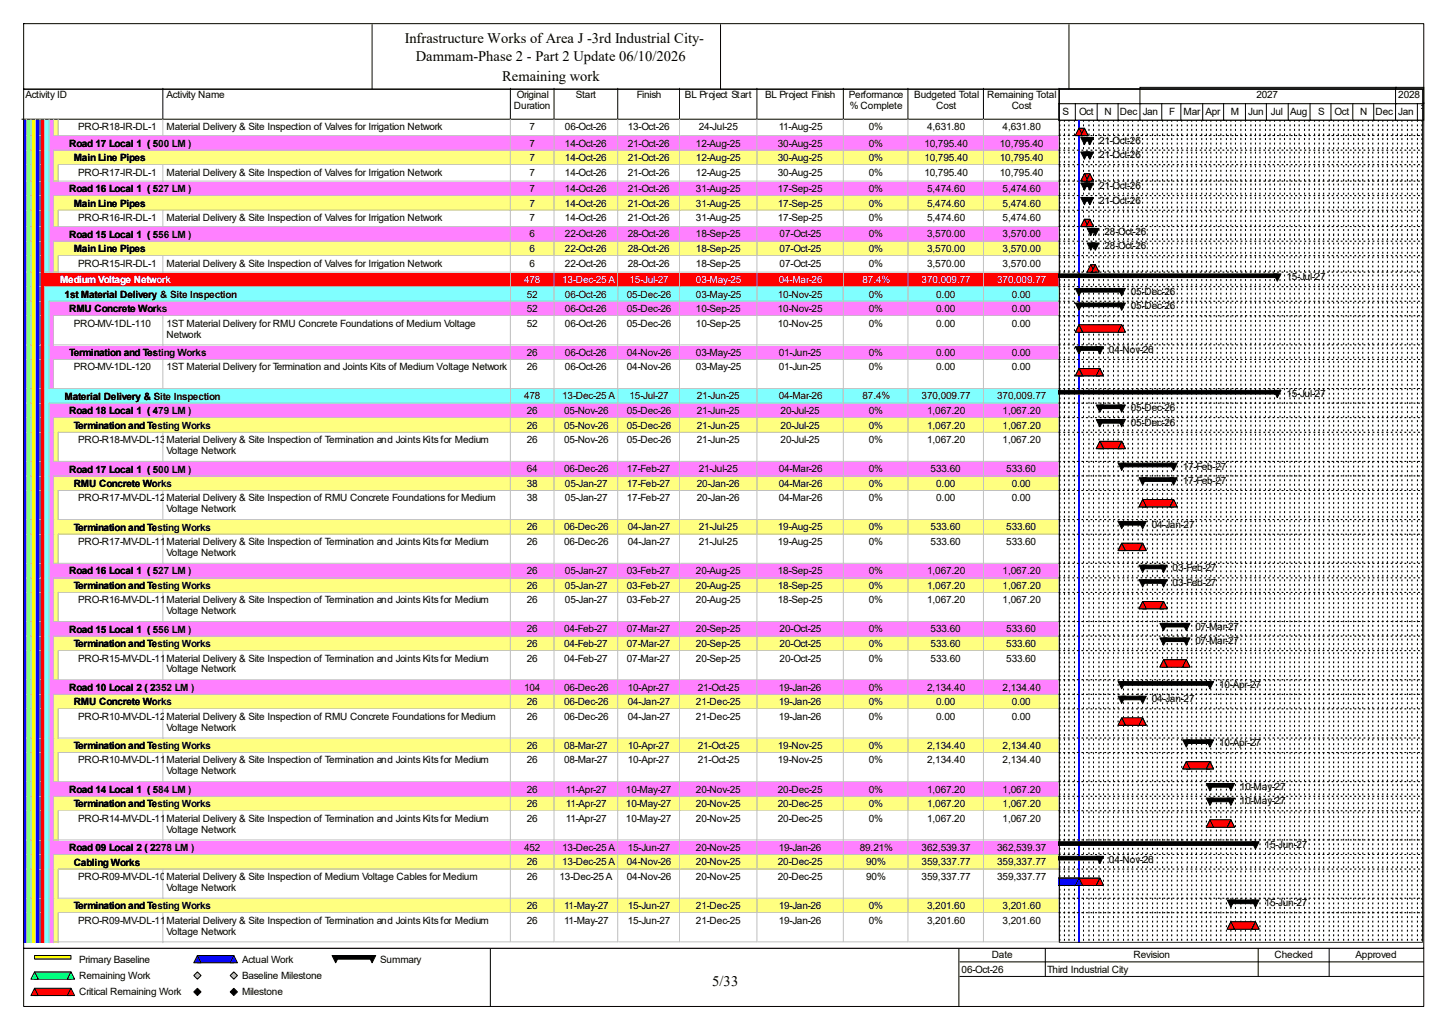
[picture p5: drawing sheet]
<svg xmlns="http://www.w3.org/2000/svg" width="420mm" height="297mm" viewBox="0 0 420 297" stroke-linecap="round" stroke-linejoin="round" font-family="sans-serif">
<defs><g id="words">
<g font-size="4.2">
<text x="117.3" y="12.4">Infrastructure Works of Area J -3rd Industrial City-</text>
<text x="120.5" y="17.7">Dammam-Phase 2 - Part 2 Update 06/10/2026</text>
<text x="145.5" y="23.5">Remaining work</text>
<text x="206.5" y="285.6">5/33</text>
</g>
<g font-size="2.9">
<text x="7.4" y="28.4">Activity ID</text>
<text x="48.3" y="28.4">Activity Name</text>
<text x="149.8" y="28.4">Original</text>
<text x="166.9" y="28.4">Start</text>
<text x="184.6" y="28.4">Finish</text>
<text x="198.5" y="28.4">BL Project Start</text>
<text x="221.8" y="28.4">BL Project Finish</text>
<text x="246" y="28.4">Performance</text>
<text x="265" y="28.4">Budgeted Total</text>
<text x="286.1" y="28.4">Remaining Total</text>
<text x="364.2" y="28.4">2027</text>
<text x="405.3" y="28.4">2028</text>
<text x="149" y="31.6">Duration</text>
<text x="246.3" y="31.6">% Complete</text>
<text x="271.4" y="31.6">Cost</text>
<text x="293.2" y="31.6">Cost</text>
<text x="308" y="33.2">S</text>
<text x="312.8" y="33.2">Oct</text>
<text x="320.1" y="33.2">N</text>
<text x="324.6" y="33.2">Dec</text>
<text x="331.2" y="33.2">Jan</text>
<text x="338.8" y="33.2">F</text>
<text x="343.1" y="33.2">Mar</text>
<text x="349.4" y="33.2">Apr</text>
<text x="356.8" y="33.2">M</text>
<text x="361.8" y="33.2">Jun</text>
<text x="368.4" y="33.2">Jul</text>
<text x="373.9" y="33.2">Aug</text>
<text x="382.1" y="33.2">S</text>
<text x="386.8" y="33.2">Oct</text>
<text x="394.2" y="33.2">N</text>
<text x="398.7" y="33.2">Dec</text>
<text x="405.3" y="33.2">Jan</text>
<text x="410.8" y="32.4">F</text>
<text x="22.7" y="37.7">PRO-R18-IR-DL-130Material Delivery &amp; Site Inspection of Valves for Irrigation Network</text>
<text x="153.5" y="37.7">7</text>
<text x="163.7" y="37.7">06-Oct-26</text>
<text x="181.9" y="37.7">13-Oct-26</text>
<text x="202.5" y="37.7">24-Jul-25</text>
<text x="225.7" y="37.7">11-Aug-25</text>
<text x="251.8" y="37.7">0%</text>
<text x="268.7" y="37.7">4,631.80</text>
<text x="290.6" y="37.7">4,631.80</text>
<text x="318.6" y="41.7">21-Oct-26</text>
<text x="20" y="42.5">Road 17 Local 1 ( 500 LM )</text>
<text x="21.4" y="46.7">Main Line Pipes</text>
<text x="153.5" y="42.5">7</text>
<text x="153.5" y="46.7">7</text>
<text x="163.7" y="42.5">14-Oct-26</text>
<text x="163.7" y="46.7">14-Oct-26</text>
<text x="181.9" y="42.5">21-Oct-26</text>
<text x="181.9" y="46.7">21-Oct-26</text>
<text x="201.7" y="42.5">12-Aug-25</text>
<text x="201.7" y="46.7">12-Aug-25</text>
<text x="225.5" y="42.5">30-Aug-25</text>
<text x="225.5" y="46.7">30-Aug-25</text>
<text x="251.8" y="42.5">0%</text>
<text x="251.8" y="46.7">0%</text>
<text x="267.9" y="42.5">10,795.40</text>
<text x="267.9" y="46.7">10,795.40</text>
<text x="289.8" y="42.5">10,795.40</text>
<text x="289.8" y="46.7">10,795.40</text>
<text x="318.6" y="45.9">21-Oct-26</text>
<text x="22.7" y="50.9">PRO-R17-IR-DL-110</text>
<text x="48.3" y="50.9">Material Delivery &amp; Site Inspection of Valves for Irrigation Network</text>
<text x="153.5" y="50.9">7</text>
<text x="163.7" y="50.9">14-Oct-26</text>
<text x="181.9" y="50.9">21-Oct-26</text>
<text x="201.7" y="50.9">12-Aug-25</text>
<text x="225.5" y="50.9">30-Aug-25</text>
<text x="251.8" y="50.9">0%</text>
<text x="267.9" y="50.9">10,795.40</text>
<text x="289.8" y="50.9">10,795.40</text>
<text x="20" y="55.7">Road 16 Local 1 ( 527 LM )</text>
<text x="21.4" y="59.9">Main Line Pipes</text>
<text x="153.5" y="55.6">7</text>
<text x="153.5" y="59.9">7</text>
<text x="163.7" y="55.6">14-Oct-26</text>
<text x="163.7" y="59.9">14-Oct-26</text>
<text x="181.9" y="55.6">21-Oct-26</text>
<text x="181.9" y="59.9">21-Oct-26</text>
<text x="201.7" y="55.6">31-Aug-25</text>
<text x="201.7" y="59.9">31-Aug-25</text>
<text x="225.5" y="55.6">17-Sep-25</text>
<text x="225.5" y="59.9">17-Sep-25</text>
<text x="251.8" y="55.6">0%</text>
<text x="251.8" y="59.9">0%</text>
<text x="268.7" y="55.6">5,474.60</text>
<text x="268.7" y="59.9">5,474.60</text>
<text x="290.6" y="55.6">5,474.60</text>
<text x="290.6" y="59.9">5,474.60</text>
<text x="318.6" y="54.8">21-Oct-26</text>
<text x="318.6" y="59.1">21-Oct-26</text>
<text x="22.7" y="64.1">PRO-R16-IR-DL-110</text>
<text x="48.3" y="64.1">Material Delivery &amp; Site Inspection of Valves for Irrigation Network</text>
<text x="153.5" y="64.1">7</text>
<text x="163.7" y="64.1">14-Oct-26</text>
<text x="181.9" y="64.1">21-Oct-26</text>
<text x="201.7" y="64.1">31-Aug-25</text>
<text x="225.5" y="64.1">17-Sep-25</text>
<text x="251.8" y="64.1">0%</text>
<text x="268.7" y="64.1">5,474.60</text>
<text x="290.6" y="64.1">5,474.60</text>
<text x="20" y="68.9">Road 15 Local 1 ( 556 LM )</text>
<text x="153.5" y="68.8">6</text>
<text x="163.7" y="68.8">22-Oct-26</text>
<text x="181.9" y="68.8">28-Oct-26</text>
<text x="201.7" y="68.8">18-Sep-25</text>
<text x="226" y="68.8">07-Oct-25</text>
<text x="251.8" y="68.8">0%</text>
<text x="268.7" y="68.8">3,570.00</text>
<text x="290.6" y="68.8">3,570.00</text>
<text x="320.1" y="68">28-Oct-26</text>
<text x="21.4" y="73.1">Main Line Pipes</text>
<text x="22.7" y="77.3">PRO-R15-IR-DL-110</text>
<text x="48.3" y="77.3">Material Delivery &amp; Site Inspection of Valves for Irrigation Network</text>
<text x="153.5" y="73">6</text>
<text x="153.5" y="77.3">6</text>
<text x="163.7" y="73">22-Oct-26</text>
<text x="163.7" y="77.3">22-Oct-26</text>
<text x="181.9" y="73">28-Oct-26</text>
<text x="181.9" y="77.3">28-Oct-26</text>
<text x="201.7" y="73">18-Sep-25</text>
<text x="201.7" y="77.3">18-Sep-25</text>
<text x="226" y="73">07-Oct-25</text>
<text x="226" y="77.3">07-Oct-25</text>
<text x="251.8" y="73">0%</text>
<text x="251.8" y="77.3">0%</text>
<text x="268.7" y="73">3,570.00</text>
<text x="268.7" y="77.3">3,570.00</text>
<text x="290.6" y="73">3,570.00</text>
<text x="290.6" y="77.3">3,570.00</text>
<text x="320.1" y="72.2">28-Oct-26</text>
<text x="372.9" y="81.2">15-Jul-27</text>
<text x="18.7" y="86.3">1st Material Delivery &amp; Site Inspection</text>
<text x="152.7" y="86.2">52</text>
<text x="163.7" y="86.2">06-Oct-26</text>
<text x="181.7" y="86.2">05-Dec-26</text>
<text x="201.7" y="86.2">03-May-25</text>
<text x="225.5" y="86.2">10-Nov-25</text>
<text x="251.8" y="86.2">0%</text>
<text x="271.4" y="86.2">0.00</text>
<text x="293.2" y="86.2">0.00</text>
<text x="327.8" y="85.4">05-Dec-26</text>
<text x="327.8" y="89.7">05-Dec-26</text>
<text x="20" y="90.5">RMU Concrete Works</text>
<text x="21.4" y="94.7">PRO-MV-1DL-110</text>
<text x="48.3" y="94.7">1ST Material Delivery for RMU Concrete Foundations of Medium Voltage</text>
<text x="152.7" y="90.4">52</text>
<text x="152.7" y="94.7">52</text>
<text x="163.7" y="90.4">06-Oct-26</text>
<text x="163.7" y="94.7">06-Oct-26</text>
<text x="181.7" y="90.4">05-Dec-26</text>
<text x="181.7" y="94.7">05-Dec-26</text>
<text x="201.7" y="90.4">10-Sep-25</text>
<text x="201.7" y="94.7">10-Sep-25</text>
<text x="225.5" y="90.4">10-Nov-25</text>
<text x="225.5" y="94.7">10-Nov-25</text>
<text x="251.8" y="90.4">0%</text>
<text x="251.8" y="94.7">0%</text>
<text x="271.4" y="90.4">0.00</text>
<text x="271.4" y="94.7">0.00</text>
<text x="293.2" y="90.4">0.00</text>
<text x="293.2" y="94.7">0.00</text>
<text x="48.3" y="97.8">Network</text>
<text x="20" y="103.2">Termination and Testing Works</text>
<text x="21.4" y="107.3">PRO-MV-1DL-120</text>
<text x="48.3" y="107.3">1ST Material Delivery for Termination and Joints Kits of Medium Voltage Network</text>
<text x="152.7" y="103.1">26</text>
<text x="152.7" y="107.3">26</text>
<text x="163.7" y="103.1">06-Oct-26</text>
<text x="163.7" y="107.3">06-Oct-26</text>
<text x="181.7" y="103.1">04-Nov-26</text>
<text x="181.7" y="107.3">04-Nov-26</text>
<text x="201.7" y="103.1">03-May-25</text>
<text x="201.7" y="107.3">03-May-25</text>
<text x="225.7" y="103.1">01-Jun-25</text>
<text x="225.7" y="107.3">01-Jun-25</text>
<text x="251.8" y="103.1">0%</text>
<text x="251.8" y="107.3">0%</text>
<text x="271.4" y="103.1">0.00</text>
<text x="271.4" y="107.3">0.00</text>
<text x="293.2" y="103.1">0.00</text>
<text x="293.2" y="107.3">0.00</text>
<text x="321.4" y="102.3">04-Nov-26</text>
<text x="18.7" y="115.8">Material Delivery &amp; Site Inspection</text>
<text x="151.9" y="115.7">478</text>
<text x="152.7" y="120">26</text>
<text x="162.9" y="115.7">13-Dec-25 A</text>
<text x="163.5" y="120">05-Nov-26</text>
<text x="181.7" y="120">05-Dec-26</text>
<text x="182.5" y="115.7">15-Jul-27</text>
<text x="202" y="115.7">21-Jun-25</text>
<text x="202" y="120">21-Jun-25</text>
<text x="225.7" y="115.7">04-Mar-26</text>
<text x="226.2" y="120">20-Jul-25</text>
<text x="250" y="115.7">87.4%</text>
<text x="251.8" y="120">0%</text>
<text x="267.1" y="115.7">370,009.77</text>
<text x="268.7" y="120">1,067.20</text>
<text x="289" y="115.7">370,009.77</text>
<text x="290.6" y="120">1,067.20</text>
<text x="327.8" y="119.2">05-Dec-26</text>
<text x="372.9" y="115">15-Jul-27</text>
<text x="20" y="120.1">Road 18 Local 1 ( 479 LM )</text>
<text x="21.4" y="124.3">Termination and Testing Works</text>
<text x="152.7" y="124.2">26</text>
<text x="163.5" y="124.2">05-Nov-26</text>
<text x="181.7" y="124.2">05-Dec-26</text>
<text x="202" y="124.2">21-Jun-25</text>
<text x="226.2" y="124.2">20-Jul-25</text>
<text x="251.8" y="124.2">0%</text>
<text x="268.7" y="124.2">1,067.20</text>
<text x="290.6" y="124.2">1,067.20</text>
<text x="327.8" y="123.4">05-Dec-26</text>
<text x="22.7" y="128.4">PRO-R18-MV-DL-130</text>
<text x="48.3" y="128.4">Material Delivery &amp; Site Inspection of Termination and Joints Kits for Medium</text>
<text x="48.3" y="131.6">Voltage Network</text>
<text x="152.7" y="128.4">26</text>
<text x="163.5" y="128.4">05-Nov-26</text>
<text x="181.7" y="128.4">05-Dec-26</text>
<text x="202" y="128.4">21-Jun-25</text>
<text x="226.2" y="128.4">20-Jul-25</text>
<text x="251.8" y="128.4">0%</text>
<text x="268.7" y="128.4">1,067.20</text>
<text x="290.6" y="128.4">1,067.20</text>
<text x="20" y="136.9">Road 17 Local 1 ( 500 LM )</text>
<text x="152.7" y="136.9">64</text>
<text x="163.5" y="136.9">06-Dec-26</text>
<text x="181.7" y="136.9">17-Feb-27</text>
<text x="202.5" y="136.9">21-Jul-25</text>
<text x="225.7" y="136.9">04-Mar-26</text>
<text x="251.8" y="136.9">0%</text>
<text x="269.7" y="136.9">533.60</text>
<text x="291.6" y="136.9">533.60</text>
<text x="342.8" y="136.1">17-Feb-27</text>
<text x="21.4" y="141.1">RMU Concrete Works</text>
<text x="152.7" y="141.1">38</text>
<text x="163.7" y="141.1">05-Jan-27</text>
<text x="181.7" y="141.1">17-Feb-27</text>
<text x="202" y="141.1">20-Jan-26</text>
<text x="225.7" y="141.1">04-Mar-26</text>
<text x="251.8" y="141.1">0%</text>
<text x="271.4" y="141.1">0.00</text>
<text x="293.2" y="141.1">0.00</text>
<text x="342.8" y="140.3">17-Feb-27</text>
<text x="22.7" y="145.3">PRO-R17-MV-DL-120</text>
<text x="48.3" y="145.3">Material Delivery &amp; Site Inspection of RMU Concrete Foundations for Medium</text>
<text x="48.3" y="148.5">Voltage Network</text>
<text x="152.7" y="145.3">38</text>
<text x="163.7" y="145.3">05-Jan-27</text>
<text x="181.7" y="145.3">17-Feb-27</text>
<text x="202" y="145.3">20-Jan-26</text>
<text x="225.7" y="145.3">04-Mar-26</text>
<text x="251.8" y="145.3">0%</text>
<text x="271.4" y="145.3">0.00</text>
<text x="293.2" y="145.3">0.00</text>
<text x="21.4" y="153.8">Termination and Testing Works</text>
<text x="152.7" y="153.7">26</text>
<text x="163.5" y="153.7">06-Dec-26</text>
<text x="181.9" y="153.7">04-Jan-27</text>
<text x="202.5" y="153.7">21-Jul-25</text>
<text x="225.5" y="153.7">19-Aug-25</text>
<text x="251.8" y="153.7">0%</text>
<text x="269.7" y="153.7">533.60</text>
<text x="291.6" y="153.7">533.60</text>
<text x="333.8" y="153">04-Jan-27</text>
<text x="22.7" y="157.9">PRO-R17-MV-DL-110</text>
<text x="48.3" y="157.9">Material Delivery &amp; Site Inspection of Termination and Joints Kits for Medium</text>
<text x="48.3" y="161.1">Voltage Network</text>
<text x="152.7" y="157.9">26</text>
<text x="163.5" y="157.9">06-Dec-26</text>
<text x="181.9" y="157.9">04-Jan-27</text>
<text x="202.5" y="157.9">21-Jul-25</text>
<text x="225.5" y="157.9">19-Aug-25</text>
<text x="251.8" y="157.9">0%</text>
<text x="269.7" y="157.9">533.60</text>
<text x="291.6" y="157.9">533.60</text>
<text x="20" y="166.5">Road 16 Local 1 ( 527 LM )</text>
<text x="152.7" y="166.4">26</text>
<text x="163.7" y="166.4">05-Jan-27</text>
<text x="181.7" y="166.4">03-Feb-27</text>
<text x="201.7" y="166.4">20-Aug-25</text>
<text x="225.5" y="166.4">18-Sep-25</text>
<text x="251.8" y="166.4">0%</text>
<text x="268.7" y="166.4">1,067.20</text>
<text x="290.6" y="166.4">1,067.20</text>
<text x="339.9" y="165.6">03-Feb-27</text>
<text x="21.4" y="170.7">Termination and Testing Works</text>
<text x="152.7" y="170.6">26</text>
<text x="163.7" y="170.6">05-Jan-27</text>
<text x="181.7" y="170.6">03-Feb-27</text>
<text x="201.7" y="170.6">20-Aug-25</text>
<text x="225.5" y="170.6">18-Sep-25</text>
<text x="251.8" y="170.6">0%</text>
<text x="268.7" y="170.6">1,067.20</text>
<text x="290.6" y="170.6">1,067.20</text>
<text x="339.9" y="169.8">03-Feb-27</text>
<text x="22.7" y="174.8">PRO-R16-MV-DL-110</text>
<text x="48.3" y="174.8">Material Delivery &amp; Site Inspection of Termination and Joints Kits for Medium</text>
<text x="48.3" y="178">Voltage Network</text>
<text x="152.7" y="174.8">26</text>
<text x="163.7" y="174.8">05-Jan-27</text>
<text x="181.7" y="174.8">03-Feb-27</text>
<text x="201.7" y="174.8">20-Aug-25</text>
<text x="225.5" y="174.8">18-Sep-25</text>
<text x="251.8" y="174.8">0%</text>
<text x="268.7" y="174.8">1,067.20</text>
<text x="290.6" y="174.8">1,067.20</text>
<text x="20" y="183.3">Road 15 Local 1 ( 556 LM )</text>
<text x="152.7" y="183.3">26</text>
<text x="163.5" y="183.3">04-Feb-27</text>
<text x="181.7" y="183.3">07-Mar-27</text>
<text x="201.7" y="183.3">20-Sep-25</text>
<text x="226" y="183.3">20-Oct-25</text>
<text x="251.8" y="183.3">0%</text>
<text x="269.7" y="183.3">533.60</text>
<text x="291.6" y="183.3">533.60</text>
<text x="346.5" y="182.5">07-Mar-27</text>
<text x="21.4" y="187.5">Termination and Testing Works</text>
<text x="22.7" y="191.7">PRO-R15-MV-DL-110</text>
<text x="48.3" y="191.7">Material Delivery &amp; Site Inspection of Termination and Joints Kits for Medium</text>
<text x="152.7" y="187.5">26</text>
<text x="152.7" y="191.7">26</text>
<text x="163.5" y="187.5">04-Feb-27</text>
<text x="163.5" y="191.7">04-Feb-27</text>
<text x="181.7" y="187.5">07-Mar-27</text>
<text x="181.7" y="191.7">07-Mar-27</text>
<text x="201.7" y="187.5">20-Sep-25</text>
<text x="201.7" y="191.7">20-Sep-25</text>
<text x="226" y="187.5">20-Oct-25</text>
<text x="226" y="191.7">20-Oct-25</text>
<text x="251.8" y="187.5">0%</text>
<text x="251.8" y="191.7">0%</text>
<text x="269.7" y="187.5">533.60</text>
<text x="269.7" y="191.7">533.60</text>
<text x="291.6" y="187.5">533.60</text>
<text x="291.6" y="191.7">533.60</text>
<text x="346.5" y="186.7">07-Mar-27</text>
<text x="48.3" y="194.9">Voltage Network</text>
<text x="20" y="200.2">Road 10 Local 2 ( 2352 LM )</text>
<text x="151.9" y="200.1">104</text>
<text x="163.5" y="200.1">06-Dec-26</text>
<text x="181.9" y="200.1">10-Apr-27</text>
<text x="202.3" y="200.1">21-Oct-25</text>
<text x="225.7" y="200.1">19-Jan-26</text>
<text x="251.8" y="200.1">0%</text>
<text x="268.7" y="200.1">2,134.40</text>
<text x="290.6" y="200.1">2,134.40</text>
<text x="333.8" y="203.5">04-Jan-27</text>
<text x="353.4" y="199.3">10-Apr-27</text>
<text x="21.4" y="204.4">RMU Concrete Works</text>
<text x="22.7" y="208.6">PRO-R10-MV-DL-120</text>
<text x="48.3" y="208.6">Material Delivery &amp; Site Inspection of RMU Concrete Foundations for Medium</text>
<text x="152.7" y="204.3">26</text>
<text x="152.7" y="208.6">26</text>
<text x="163.5" y="204.3">06-Dec-26</text>
<text x="163.5" y="208.6">06-Dec-26</text>
<text x="181.9" y="204.3">04-Jan-27</text>
<text x="181.9" y="208.6">04-Jan-27</text>
<text x="201.7" y="204.3">21-Dec-25</text>
<text x="201.7" y="208.6">21-Dec-25</text>
<text x="225.7" y="204.3">19-Jan-26</text>
<text x="225.7" y="208.6">19-Jan-26</text>
<text x="251.8" y="204.3">0%</text>
<text x="251.8" y="208.6">0%</text>
<text x="271.4" y="204.3">0.00</text>
<text x="271.4" y="208.6">0.00</text>
<text x="293.2" y="204.3">0.00</text>
<text x="293.2" y="208.6">0.00</text>
<text x="48.3" y="211.8">Voltage Network</text>
<text x="21.4" y="217.1">Termination and Testing Works</text>
<text x="22.7" y="221.2">PRO-R10-MV-DL-110</text>
<text x="48.3" y="221.2">Material Delivery &amp; Site Inspection of Termination and Joints Kits for Medium</text>
<text x="152.7" y="217">26</text>
<text x="152.7" y="221.2">26</text>
<text x="163.5" y="217">08-Mar-27</text>
<text x="163.5" y="221.2">08-Mar-27</text>
<text x="181.9" y="217">10-Apr-27</text>
<text x="181.9" y="221.2">10-Apr-27</text>
<text x="202.3" y="217">21-Oct-25</text>
<text x="202.3" y="221.2">21-Oct-25</text>
<text x="225.5" y="217">19-Nov-25</text>
<text x="225.5" y="221.2">19-Nov-25</text>
<text x="251.8" y="217">0%</text>
<text x="251.8" y="221.2">0%</text>
<text x="268.7" y="217">2,134.40</text>
<text x="268.7" y="221.2">2,134.40</text>
<text x="290.6" y="217">2,134.40</text>
<text x="290.6" y="221.2">2,134.40</text>
<text x="353.4" y="216.2">10-Apr-27</text>
<text x="48.3" y="224.4">Voltage Network</text>
<text x="20" y="229.7">Road 14 Local 1 ( 584 LM )</text>
<text x="21.4" y="234">Termination and Testing Works</text>
<text x="152.7" y="229.7">26</text>
<text x="152.7" y="233.9">26</text>
<text x="164" y="229.7">11-Apr-27</text>
<text x="164" y="233.9">11-Apr-27</text>
<text x="181.4" y="229.7">10-May-27</text>
<text x="181.4" y="233.9">10-May-27</text>
<text x="201.7" y="229.7">20-Nov-25</text>
<text x="201.7" y="233.9">20-Nov-25</text>
<text x="225.5" y="229.7">20-Dec-25</text>
<text x="225.5" y="233.9">20-Dec-25</text>
<text x="251.8" y="229.7">0%</text>
<text x="251.8" y="233.9">0%</text>
<text x="268.7" y="229.7">1,067.20</text>
<text x="268.7" y="233.9">1,067.20</text>
<text x="290.6" y="229.7">1,067.20</text>
<text x="290.6" y="233.9">1,067.20</text>
<text x="359.4" y="228.9">10-May-27</text>
<text x="359.4" y="233.1">10-May-27</text>
<text x="22.7" y="238.1">PRO-R14-MV-DL-110</text>
<text x="48.3" y="238.1">Material Delivery &amp; Site Inspection of Termination and Joints Kits for Medium</text>
<text x="152.7" y="238.1">26</text>
<text x="164" y="238.1">11-Apr-27</text>
<text x="181.4" y="238.1">10-May-27</text>
<text x="201.7" y="238.1">20-Nov-25</text>
<text x="225.5" y="238.1">20-Dec-25</text>
<text x="251.8" y="238.1">0%</text>
<text x="268.7" y="238.1">1,067.20</text>
<text x="290.6" y="238.1">1,067.20</text>
<text x="48.3" y="241.3">Voltage Network</text>
<text x="366.5" y="245.7">15-Jun-27</text>
<text x="20" y="246.6">Road 09 Local 2 ( 2278 LM )</text>
<text x="21.4" y="250.8">Cabling Works</text>
<text x="151.9" y="246.5">452</text>
<text x="152.7" y="250.7">26</text>
<text x="162.9" y="246.5">13-Dec-25 A</text>
<text x="162.9" y="250.7">13-Dec-25 A</text>
<text x="181.7" y="250.7">04-Nov-26</text>
<text x="181.9" y="246.5">15-Jun-27</text>
<text x="201.7" y="246.5">20-Nov-25</text>
<text x="201.7" y="250.7">20-Nov-25</text>
<text x="225.5" y="250.7">20-Dec-25</text>
<text x="225.7" y="246.5">19-Jan-26</text>
<text x="249.2" y="246.5">89.21%</text>
<text x="251" y="250.7">90%</text>
<text x="267.1" y="246.5">362,539.37</text>
<text x="267.1" y="250.7">359,337.77</text>
<text x="289" y="246.5">362,539.37</text>
<text x="289" y="250.7">359,337.77</text>
<text x="321.4" y="250">04-Nov-26</text>
<text x="22.7" y="255">PRO-R09-MV-DL-100</text>
<text x="48.3" y="255">Material Delivery &amp; Site Inspection of Medium Voltage Cables for Medium</text>
<text x="152.7" y="255">26</text>
<text x="162.2" y="255">13-Dec-25 A</text>
<text x="181.7" y="255">04-Nov-26</text>
<text x="201.7" y="255">20-Nov-25</text>
<text x="225.5" y="255">20-Dec-25</text>
<text x="251" y="255">90%</text>
<text x="267.1" y="255">359,337.77</text>
<text x="289" y="255">359,337.77</text>
<text x="21.4" y="263.5">Termination and Testing Works</text>
<text x="48.3" y="258.1">Voltage Network</text>
<text x="152.7" y="263.4">26</text>
<text x="163.5" y="263.4">11-May-27</text>
<text x="181.9" y="263.4">15-Jun-27</text>
<text x="201.7" y="263.4">21-Dec-25</text>
<text x="225.7" y="263.4">19-Jan-26</text>
<text x="251.8" y="263.4">0%</text>
<text x="268.7" y="263.4">3,201.60</text>
<text x="290.6" y="263.4">3,201.60</text>
<text x="366.5" y="262.6">15-Jun-27</text>
<text x="22.7" y="267.6">PRO-R09-MV-DL-110</text>
<text x="48.3" y="267.6">Material Delivery &amp; Site Inspection of Termination and Joints Kits for Medium</text>
<text x="152.7" y="267.6">26</text>
<text x="163.5" y="267.6">11-May-27</text>
<text x="181.9" y="267.6">15-Jun-27</text>
<text x="201.7" y="267.6">21-Dec-25</text>
<text x="225.7" y="267.6">19-Jan-26</text>
<text x="251.8" y="267.6">0%</text>
<text x="268.7" y="267.6">3,201.60</text>
<text x="290.6" y="267.6">3,201.60</text>
<text x="48.3" y="270.8">Voltage Network</text>
<text x="22.9" y="279">Primary Baseline</text>
<text x="70.1" y="279">Actual Work</text>
<text x="110.2" y="279">Summary</text>
<text x="278.7" y="281.9">06-Oct-26</text>
<text x="287.4" y="277.7">Date</text>
<text x="303.5" y="281.9">Third Industrial City</text>
<text x="328.5" y="277.7">Revision</text>
<text x="369.4" y="277.7">Checked</text>
<text x="392.9" y="277.7">Approved</text>
<text x="22.9" y="283.7">Remaining Work</text>
<text x="70.1" y="283.7">Baseline Milestone</text>
<text x="22.9" y="288.5">Critical Remaining Work</text>
<text x="70.1" y="288.5">Milestone</text>
</g>
<g font-size="2.9" fill="#fff">
<text x="17.4" y="82.1">Medium Voltage Network</text>
<text x="151.9" y="82">478</text>
<text x="162.9" y="82">13-Dec-25 A</text>
<text x="182.5" y="82">15-Jul-27</text>
<text x="201.7" y="82">03-May-25</text>
<text x="225.7" y="82">04-Mar-26</text>
<text x="250" y="82">87.4%</text>
<text x="267.1" y="82">370,009.77</text>
<text x="289" y="82">370,009.77</text>
</g>
</g></defs>
<path d="M47.2 25.6v8.9h-40.9" fill="none" stroke="#000" stroke-width=".29"/>
<path d="M47.5 25.6h100.7v9.2h-100.7z" fill="#fff"/>
<path d="M147.9 25.6v8.9h-100.7" fill="none" stroke="#000" stroke-width=".29"/>
<path d="M148.2 25.6h12.7v9.2h-12.7z" fill="#fff"/>
<path d="M160.6 25.6v8.9h-12.7" fill="none" stroke="#000" stroke-width=".29"/>
<path d="M160.9 25.6h18.4v9.2h-18.4z" fill="#fff"/>
<path d="M179 25.6v8.9h-18.4" fill="none" stroke="#000" stroke-width=".29"/>
<path d="M179.3 25.6h17.9v9.2h-17.9z" fill="#fff"/>
<path d="M197 25.6v8.9h-18" fill="none" stroke="#000" stroke-width=".29"/>
<path d="M197.2 25.6h22.5v9.2h-22.5z" fill="#fff"/>
<path d="M219.4 25.6v8.9h-22.4" fill="none" stroke="#000" stroke-width=".29"/>
<path d="M219.7 25.6h25v9.2h-25z" fill="#fff"/>
<path d="M244.4 25.6v8.9h-25" fill="none" stroke="#000" stroke-width=".29"/>
<path d="M244.7 25.6h18.7v9.2h-18.7z" fill="#fff"/>
<path d="M263.2 25.6v8.9h-18.8" fill="none" stroke="#000" stroke-width=".29"/>
<path d="M263.4 25.6h21.9v9.2h-21.9z" fill="#fff"/>
<path d="M285 25.6v8.9h-21.8" fill="none" stroke="#000" stroke-width=".29"/>
<path d="M285.3 25.6h21.9v9.2h-21.9z" fill="#fff"/>
<path d="M306.9 25.6v8.9h-21.9" fill="none" stroke="#000" stroke-width=".29"/>
<path d="M6.6 34.8h1.3v4.7h-1.3z" fill="#00f"/>
<path d="M7.6 34.5v5.1" fill="none" stroke="#c0c0c0" stroke-width=".29"/>
<path d="M7.9 34.8h1.3v4.7h-1.3z" fill="#80ff80"/>
<path d="M9 34.5v5.1" fill="none" stroke="#c0c0c0" stroke-width=".29"/>
<path d="M9.2 34.8h1.3v4.7h-1.3z" fill="#ff0"/>
<path d="M10.3 34.5v5.1" fill="none" stroke="#c0c0c0" stroke-width=".29"/>
<path d="M10.5 34.8h1.4v4.7h-1.4z" fill="#00f"/>
<path d="M11.6 34.5v5.1" fill="none" stroke="#c0c0c0" stroke-width=".29"/>
<path d="M11.9 34.8h1.3v4.7h-1.3z" fill="#f00"/>
<path d="M12.9 34.5v5.1" fill="none" stroke="#c0c0c0" stroke-width=".29"/>
<path d="M13.2 34.8h1.3v4.7h-1.3z" fill="#80ffff"/>
<path d="M14.2 34.5v5.1" fill="none" stroke="#c0c0c0" stroke-width=".29"/>
<path d="M14.5 34.8h1.3v4.7h-1.3z" fill="#ff80ff"/>
<path d="M15.6 34.5v5.1" fill="none" stroke="#c0c0c0" stroke-width=".29"/>
<path d="M15.8 34.8h1.3v4.7h-1.3z" fill="#ffff80"/>
<path d="M15.6 39.3h1.5M16.9 34.5v5.1" fill="none" stroke="#c0c0c0" stroke-width=".29"/>
<path d="M17.1 34.8h30.4v4.7h-30.4z" fill="#fff"/>
<path d="M16.9 39.3h30.6M47.2 34.5v5.1" fill="none" stroke="#c0c0c0" stroke-width=".29"/>
<path d="M47.5 34.8h100.7v4.7h-100.7z" fill="#fff"/>
<path d="M147.9 34.5v4.8h-100.4" fill="none" stroke="#c0c0c0" stroke-width=".29"/>
<path d="M148.2 34.8h12.7v4.7h-12.7z" fill="#fff"/>
<path d="M160.6 34.5v4.8h-12.4" fill="none" stroke="#c0c0c0" stroke-width=".29"/>
<path d="M160.9 34.8h18.4v4.7h-18.4z" fill="#fff"/>
<path d="M179 34.5v4.8h-18.1" fill="none" stroke="#c0c0c0" stroke-width=".29"/>
<path d="M179.3 34.8h17.9v4.7h-17.9z" fill="#fff"/>
<path d="M197 34.5v4.8h-17.7" fill="none" stroke="#c0c0c0" stroke-width=".29"/>
<path d="M197.2 34.8h22.5v4.7h-22.5z" fill="#fff"/>
<path d="M219.4 34.5v4.8h-22.2" fill="none" stroke="#c0c0c0" stroke-width=".29"/>
<path d="M219.7 34.8h25v4.7h-25z" fill="#fff"/>
<path d="M244.4 34.5v4.8h-24.7" fill="none" stroke="#c0c0c0" stroke-width=".29"/>
<path d="M244.7 34.8h18.7v4.7h-18.7z" fill="#fff"/>
<path d="M263.2 34.5v4.8h-18.5" fill="none" stroke="#c0c0c0" stroke-width=".29"/>
<path d="M263.4 34.8h21.9v4.7h-21.9z" fill="#fff"/>
<path d="M285 34.5v4.8h-21.6" fill="none" stroke="#c0c0c0" stroke-width=".29"/>
<path d="M285.3 34.8h21.9v4.7h-21.9z" fill="#fff"/>
<path d="M306.9 34.5v4.8h-21.6" fill="none" stroke="#c0c0c0" stroke-width=".29"/>
<path d="M6.6 39.5h1.3v4.3h-1.3z" fill="#00f"/>
<path d="M7.6 39.3v4.5" fill="none" stroke="#c0c0c0" stroke-width=".29"/>
<path d="M7.9 39.5h1.3v4.3h-1.3z" fill="#80ff80"/>
<path d="M9 39.3v4.5" fill="none" stroke="#c0c0c0" stroke-width=".29"/>
<path d="M9.2 39.5h1.3v4.3h-1.3z" fill="#ff0"/>
<path d="M10.3 39.3v4.5" fill="none" stroke="#c0c0c0" stroke-width=".29"/>
<path d="M10.5 39.5h1.4v4.3h-1.4z" fill="#00f"/>
<path d="M11.6 39.3v4.5" fill="none" stroke="#c0c0c0" stroke-width=".29"/>
<path d="M11.9 39.5h1.3v4.3h-1.3z" fill="#f00"/>
<path d="M12.9 39.3v4.5" fill="none" stroke="#c0c0c0" stroke-width=".29"/>
<path d="M13.2 39.5h1.3v4.3h-1.3z" fill="#80ffff"/>
<path d="M14.2 39.3v4.5" fill="none" stroke="#c0c0c0" stroke-width=".29"/>
<path d="M14.5 39.5h33v4.3h-33z" fill="#ff80ff"/>
<path d="M15.6 43.5h31.9" fill="none" stroke="#c0c0c0" stroke-width=".29"/>
<path d="M47.5 39.5h100.7v4.3h-100.7z" fill="#ff80ff"/>
<path d="M147.9 39.3v4.2h-100.4" fill="none" stroke="#c0c0c0" stroke-width=".29"/>
<path d="M148.2 39.5h12.7v4.3h-12.7z" fill="#ff80ff"/>
<path d="M160.6 39.3v4.2h-12.4" fill="none" stroke="#c0c0c0" stroke-width=".29"/>
<path d="M160.9 39.5h18.4v4.3h-18.4z" fill="#ff80ff"/>
<path d="M179 39.3v4.2h-18.1" fill="none" stroke="#c0c0c0" stroke-width=".29"/>
<path d="M179.3 39.5h17.9v4.3h-17.9z" fill="#ff80ff"/>
<path d="M197 39.3v4.2h-17.7" fill="none" stroke="#c0c0c0" stroke-width=".29"/>
<path d="M197.2 39.5h22.5v4.3h-22.5z" fill="#ff80ff"/>
<path d="M219.4 39.3v4.2h-22.2" fill="none" stroke="#c0c0c0" stroke-width=".29"/>
<path d="M219.7 39.5h25v4.3h-25z" fill="#ff80ff"/>
<path d="M244.4 39.3v4.2h-24.7" fill="none" stroke="#c0c0c0" stroke-width=".29"/>
<path d="M244.7 39.5h18.7v4.3h-18.7z" fill="#ff80ff"/>
<path d="M263.2 39.3v4.2h-18.5" fill="none" stroke="#c0c0c0" stroke-width=".29"/>
<path d="M263.4 39.5h21.9v4.3h-21.9z" fill="#ff80ff"/>
<path d="M285 39.3v4.2h-21.6" fill="none" stroke="#c0c0c0" stroke-width=".29"/>
<path d="M285.3 39.5h21.9v4.3h-21.9z" fill="#ff80ff"/>
<path d="M306.9 39.3v4.2h-21.6" fill="none" stroke="#c0c0c0" stroke-width=".29"/>
<path d="M6.6 43.8h1.3v4.2h-1.3z" fill="#00f"/>
<path d="M7.6 43.5v4.5" fill="none" stroke="#c0c0c0" stroke-width=".29"/>
<path d="M7.9 43.8h1.3v4.2h-1.3z" fill="#80ff80"/>
<path d="M9 43.5v4.5" fill="none" stroke="#c0c0c0" stroke-width=".29"/>
<path d="M9.2 43.8h1.3v4.2h-1.3z" fill="#ff0"/>
<path d="M10.3 43.5v4.5" fill="none" stroke="#c0c0c0" stroke-width=".29"/>
<path d="M10.5 43.8h1.4v4.2h-1.4z" fill="#00f"/>
<path d="M11.6 43.5v4.5" fill="none" stroke="#c0c0c0" stroke-width=".29"/>
<path d="M11.9 43.8h1.3v4.2h-1.3z" fill="#f00"/>
<path d="M12.9 43.5v4.5" fill="none" stroke="#c0c0c0" stroke-width=".29"/>
<path d="M13.2 43.8h1.3v4.2h-1.3z" fill="#80ffff"/>
<path d="M14.2 43.5v4.5" fill="none" stroke="#c0c0c0" stroke-width=".29"/>
<path d="M14.5 43.8h1.3v4.2h-1.3z" fill="#ff80ff"/>
<path d="M15.6 43.5v4.5" fill="none" stroke="#c0c0c0" stroke-width=".29"/>
<path d="M15.8 43.8h31.7v4.2h-31.7z" fill="#ffff80"/>
<path d="M16.9 47.7h30.6" fill="none" stroke="#c0c0c0" stroke-width=".29"/>
<path d="M47.5 43.8h100.7v4.2h-100.7z" fill="#ffff80"/>
<path d="M147.9 43.5v4.2h-100.4" fill="none" stroke="#c0c0c0" stroke-width=".29"/>
<path d="M148.2 43.8h12.7v4.2h-12.7z" fill="#ffff80"/>
<path d="M160.6 43.5v4.2h-12.4" fill="none" stroke="#c0c0c0" stroke-width=".29"/>
<path d="M160.9 43.8h18.4v4.2h-18.4z" fill="#ffff80"/>
<path d="M179 43.5v4.2h-18.1" fill="none" stroke="#c0c0c0" stroke-width=".29"/>
<path d="M179.3 43.8h17.9v4.2h-17.9z" fill="#ffff80"/>
<path d="M197 43.5v4.2h-17.7" fill="none" stroke="#c0c0c0" stroke-width=".29"/>
<path d="M197.2 43.8h22.5v4.2h-22.5z" fill="#ffff80"/>
<path d="M219.4 43.5v4.2h-22.2" fill="none" stroke="#c0c0c0" stroke-width=".29"/>
<path d="M219.7 43.8h25v4.2h-25z" fill="#ffff80"/>
<path d="M244.4 43.5v4.2h-24.7" fill="none" stroke="#c0c0c0" stroke-width=".29"/>
<path d="M244.7 43.8h18.7v4.2h-18.7z" fill="#ffff80"/>
<path d="M263.2 43.5v4.2h-18.5" fill="none" stroke="#c0c0c0" stroke-width=".29"/>
<path d="M263.4 43.8h21.9v4.2h-21.9z" fill="#ffff80"/>
<path d="M285 43.5v4.2h-21.6" fill="none" stroke="#c0c0c0" stroke-width=".29"/>
<path d="M285.3 43.8h21.9v4.2h-21.9z" fill="#ffff80"/>
<path d="M306.9 43.5v4.2h-21.6" fill="none" stroke="#c0c0c0" stroke-width=".29"/>
<path d="M6.6 48h1.3v4.7h-1.3z" fill="#00f"/>
<path d="M7.6 47.7v5" fill="none" stroke="#c0c0c0" stroke-width=".29"/>
<path d="M7.9 48h1.3v4.7h-1.3z" fill="#80ff80"/>
<path d="M9 47.7v5" fill="none" stroke="#c0c0c0" stroke-width=".29"/>
<path d="M9.2 48h1.3v4.7h-1.3z" fill="#ff0"/>
<path d="M10.3 47.7v5" fill="none" stroke="#c0c0c0" stroke-width=".29"/>
<path d="M10.5 48h1.4v4.7h-1.4z" fill="#00f"/>
<path d="M11.6 47.7v5" fill="none" stroke="#c0c0c0" stroke-width=".29"/>
<path d="M11.9 48h1.3v4.7h-1.3z" fill="#f00"/>
<path d="M12.9 47.7v5" fill="none" stroke="#c0c0c0" stroke-width=".29"/>
<path d="M13.2 48h1.3v4.7h-1.3z" fill="#80ffff"/>
<path d="M14.2 47.7v5" fill="none" stroke="#c0c0c0" stroke-width=".29"/>
<path d="M14.5 48h1.3v4.7h-1.3z" fill="#ff80ff"/>
<path d="M15.6 47.7v5" fill="none" stroke="#c0c0c0" stroke-width=".29"/>
<path d="M15.8 48h1.3v4.7h-1.3z" fill="#ffff80"/>
<path d="M15.6 52.5h1.5M16.9 47.7v5" fill="none" stroke="#c0c0c0" stroke-width=".29"/>
<path d="M17.1 48h30.4v4.7h-30.4z" fill="#fff"/>
<path d="M16.9 52.5h30.6M47.2 47.7v5" fill="none" stroke="#c0c0c0" stroke-width=".29"/>
<path d="M47.5 48h100.7v4.7h-100.7z" fill="#fff"/>
<path d="M147.9 47.7v4.8h-100.4" fill="none" stroke="#c0c0c0" stroke-width=".29"/>
<path d="M148.2 48h12.7v4.7h-12.7z" fill="#fff"/>
<path d="M160.6 47.7v4.8h-12.4" fill="none" stroke="#c0c0c0" stroke-width=".29"/>
<path d="M160.9 48h18.4v4.7h-18.4z" fill="#fff"/>
<path d="M179 47.7v4.8h-18.1" fill="none" stroke="#c0c0c0" stroke-width=".29"/>
<path d="M179.3 48h17.9v4.7h-17.9z" fill="#fff"/>
<path d="M197 47.7v4.8h-17.7" fill="none" stroke="#c0c0c0" stroke-width=".29"/>
<path d="M197.2 48h22.5v4.7h-22.5z" fill="#fff"/>
<path d="M219.4 47.7v4.8h-22.2" fill="none" stroke="#c0c0c0" stroke-width=".29"/>
<path d="M219.7 48h25v4.7h-25z" fill="#fff"/>
<path d="M244.4 47.7v4.8h-24.7" fill="none" stroke="#c0c0c0" stroke-width=".29"/>
<path d="M244.7 48h18.7v4.7h-18.7z" fill="#fff"/>
<path d="M263.2 47.7v4.8h-18.5" fill="none" stroke="#c0c0c0" stroke-width=".29"/>
<path d="M263.4 48h21.9v4.7h-21.9z" fill="#fff"/>
<path d="M285 47.7v4.8h-21.6" fill="none" stroke="#c0c0c0" stroke-width=".29"/>
<path d="M285.3 48h21.9v4.7h-21.9z" fill="#fff"/>
<path d="M306.9 47.7v4.8h-21.6" fill="none" stroke="#c0c0c0" stroke-width=".29"/>
<path d="M6.6 52.7h1.3v4.2h-1.3z" fill="#00f"/>
<path d="M7.6 52.5v4.5" fill="none" stroke="#c0c0c0" stroke-width=".29"/>
<path d="M7.9 52.7h1.3v4.2h-1.3z" fill="#80ff80"/>
<path d="M9 52.5v4.5" fill="none" stroke="#c0c0c0" stroke-width=".29"/>
<path d="M9.2 52.7h1.3v4.2h-1.3z" fill="#ff0"/>
<path d="M10.3 52.5v4.5" fill="none" stroke="#c0c0c0" stroke-width=".29"/>
<path d="M10.5 52.7h1.4v4.2h-1.4z" fill="#00f"/>
<path d="M11.6 52.5v4.5" fill="none" stroke="#c0c0c0" stroke-width=".29"/>
<path d="M11.9 52.7h1.3v4.2h-1.3z" fill="#f00"/>
<path d="M12.9 52.5v4.5" fill="none" stroke="#c0c0c0" stroke-width=".29"/>
<path d="M13.2 52.7h1.3v4.2h-1.3z" fill="#80ffff"/>
<path d="M14.2 52.5v4.5" fill="none" stroke="#c0c0c0" stroke-width=".29"/>
<path d="M14.5 52.7h33v4.2h-33z" fill="#ff80ff"/>
<path d="M15.6 56.7h31.9" fill="none" stroke="#c0c0c0" stroke-width=".29"/>
<path d="M47.5 52.7h100.7v4.2h-100.7z" fill="#ff80ff"/>
<path d="M147.9 52.5v4.2h-100.4" fill="none" stroke="#c0c0c0" stroke-width=".29"/>
<path d="M148.2 52.7h12.7v4.2h-12.7z" fill="#ff80ff"/>
<path d="M160.6 52.5v4.2h-12.4" fill="none" stroke="#c0c0c0" stroke-width=".29"/>
<path d="M160.9 52.7h18.4v4.2h-18.4z" fill="#ff80ff"/>
<path d="M179 52.5v4.2h-18.1" fill="none" stroke="#c0c0c0" stroke-width=".29"/>
<path d="M179.3 52.7h17.9v4.2h-17.9z" fill="#ff80ff"/>
<path d="M197 52.5v4.2h-17.7" fill="none" stroke="#c0c0c0" stroke-width=".29"/>
<path d="M197.2 52.7h22.5v4.2h-22.5z" fill="#ff80ff"/>
<path d="M219.4 52.5v4.2h-22.2" fill="none" stroke="#c0c0c0" stroke-width=".29"/>
<path d="M219.7 52.7h25v4.2h-25z" fill="#ff80ff"/>
<path d="M244.4 52.5v4.2h-24.7" fill="none" stroke="#c0c0c0" stroke-width=".29"/>
<path d="M244.7 52.7h18.7v4.2h-18.7z" fill="#ff80ff"/>
<path d="M263.2 52.5v4.2h-18.5" fill="none" stroke="#c0c0c0" stroke-width=".29"/>
<path d="M263.4 52.7h21.9v4.2h-21.9z" fill="#ff80ff"/>
<path d="M285 52.5v4.2h-21.6" fill="none" stroke="#c0c0c0" stroke-width=".29"/>
<path d="M285.3 52.7h21.9v4.2h-21.9z" fill="#ff80ff"/>
<path d="M306.9 52.5v4.2h-21.6" fill="none" stroke="#c0c0c0" stroke-width=".29"/>
<path d="M6.6 56.9h1.3v4.3h-1.3z" fill="#00f"/>
<path d="M7.6 56.7v4.5" fill="none" stroke="#c0c0c0" stroke-width=".29"/>
<path d="M7.9 56.9h1.3v4.3h-1.3z" fill="#80ff80"/>
<path d="M9 56.7v4.5" fill="none" stroke="#c0c0c0" stroke-width=".29"/>
<path d="M9.2 56.9h1.3v4.3h-1.3z" fill="#ff0"/>
<path d="M10.3 56.7v4.5" fill="none" stroke="#c0c0c0" stroke-width=".29"/>
<path d="M10.5 56.9h1.4v4.3h-1.4z" fill="#00f"/>
<path d="M11.6 56.7v4.5" fill="none" stroke="#c0c0c0" stroke-width=".29"/>
<path d="M11.9 56.9h1.3v4.3h-1.3z" fill="#f00"/>
<path d="M12.9 56.7v4.5" fill="none" stroke="#c0c0c0" stroke-width=".29"/>
<path d="M13.2 56.9h1.3v4.3h-1.3z" fill="#80ffff"/>
<path d="M14.2 56.7v4.5" fill="none" stroke="#c0c0c0" stroke-width=".29"/>
<path d="M14.5 56.9h1.3v4.3h-1.3z" fill="#ff80ff"/>
<path d="M15.6 56.7v4.5" fill="none" stroke="#c0c0c0" stroke-width=".29"/>
<path d="M15.8 56.9h31.7v4.3h-31.7z" fill="#ffff80"/>
<path d="M16.9 60.9h30.6" fill="none" stroke="#c0c0c0" stroke-width=".29"/>
<path d="M47.5 56.9h100.7v4.3h-100.7z" fill="#ffff80"/>
<path d="M147.9 56.7v4.2h-100.4" fill="none" stroke="#c0c0c0" stroke-width=".29"/>
<path d="M148.2 56.9h12.7v4.3h-12.7z" fill="#ffff80"/>
<path d="M160.6 56.7v4.2h-12.4" fill="none" stroke="#c0c0c0" stroke-width=".29"/>
<path d="M160.9 56.9h18.4v4.3h-18.4z" fill="#ffff80"/>
<path d="M179 56.7v4.2h-18.1" fill="none" stroke="#c0c0c0" stroke-width=".29"/>
<path d="M179.3 56.9h17.9v4.3h-17.9z" fill="#ffff80"/>
<path d="M197 56.7v4.2h-17.7" fill="none" stroke="#c0c0c0" stroke-width=".29"/>
<path d="M197.2 56.9h22.5v4.3h-22.5z" fill="#ffff80"/>
<path d="M219.4 56.7v4.2h-22.2" fill="none" stroke="#c0c0c0" stroke-width=".29"/>
<path d="M219.7 56.9h25v4.3h-25z" fill="#ffff80"/>
<path d="M244.4 56.7v4.2h-24.7" fill="none" stroke="#c0c0c0" stroke-width=".29"/>
<path d="M244.7 56.9h18.7v4.3h-18.7z" fill="#ffff80"/>
<path d="M263.2 56.7v4.2h-18.5" fill="none" stroke="#c0c0c0" stroke-width=".29"/>
<path d="M263.4 56.9h21.9v4.3h-21.9z" fill="#ffff80"/>
<path d="M285 56.7v4.2h-21.6" fill="none" stroke="#c0c0c0" stroke-width=".29"/>
<path d="M285.3 56.9h21.9v4.3h-21.9z" fill="#ffff80"/>
<path d="M306.9 56.7v4.2h-21.6" fill="none" stroke="#c0c0c0" stroke-width=".29"/>
<path d="M6.6 61.2h1.3v4.7h-1.3z" fill="#00f"/>
<path d="M7.6 60.9v5" fill="none" stroke="#c0c0c0" stroke-width=".29"/>
<path d="M7.9 61.2h1.3v4.7h-1.3z" fill="#80ff80"/>
<path d="M9 60.9v5" fill="none" stroke="#c0c0c0" stroke-width=".29"/>
<path d="M9.2 61.2h1.3v4.7h-1.3z" fill="#ff0"/>
<path d="M10.3 60.9v5" fill="none" stroke="#c0c0c0" stroke-width=".29"/>
<path d="M10.5 61.2h1.4v4.7h-1.4z" fill="#00f"/>
<path d="M11.6 60.9v5" fill="none" stroke="#c0c0c0" stroke-width=".29"/>
<path d="M11.9 61.2h1.3v4.7h-1.3z" fill="#f00"/>
<path d="M12.9 60.9v5" fill="none" stroke="#c0c0c0" stroke-width=".29"/>
<path d="M13.2 61.2h1.3v4.7h-1.3z" fill="#80ffff"/>
<path d="M14.2 60.9v5" fill="none" stroke="#c0c0c0" stroke-width=".29"/>
<path d="M14.5 61.2h1.3v4.7h-1.3z" fill="#ff80ff"/>
<path d="M15.6 60.9v5" fill="none" stroke="#c0c0c0" stroke-width=".29"/>
<path d="M15.8 61.2h1.3v4.7h-1.3z" fill="#ffff80"/>
<path d="M15.6 65.7h1.5M16.9 60.9v5" fill="none" stroke="#c0c0c0" stroke-width=".29"/>
<path d="M17.1 61.2h30.4v4.7h-30.4z" fill="#fff"/>
<path d="M16.9 65.7h30.6M47.2 60.9v5" fill="none" stroke="#c0c0c0" stroke-width=".29"/>
<path d="M47.5 61.2h100.7v4.7h-100.7z" fill="#fff"/>
<path d="M147.9 60.9v4.8h-100.4" fill="none" stroke="#c0c0c0" stroke-width=".29"/>
<path d="M148.2 61.2h12.7v4.7h-12.7z" fill="#fff"/>
<path d="M160.6 60.9v4.8h-12.4" fill="none" stroke="#c0c0c0" stroke-width=".29"/>
<path d="M160.9 61.2h18.4v4.7h-18.4z" fill="#fff"/>
<path d="M179 60.9v4.8h-18.1" fill="none" stroke="#c0c0c0" stroke-width=".29"/>
<path d="M179.3 61.2h17.9v4.7h-17.9z" fill="#fff"/>
<path d="M197 60.9v4.8h-17.7" fill="none" stroke="#c0c0c0" stroke-width=".29"/>
<path d="M197.2 61.2h22.5v4.7h-22.5z" fill="#fff"/>
<path d="M219.4 60.9v4.8h-22.2" fill="none" stroke="#c0c0c0" stroke-width=".29"/>
<path d="M219.7 61.2h25v4.7h-25z" fill="#fff"/>
<path d="M244.4 60.9v4.8h-24.7" fill="none" stroke="#c0c0c0" stroke-width=".29"/>
<path d="M244.7 61.2h18.7v4.7h-18.7z" fill="#fff"/>
<path d="M263.2 60.9v4.8h-18.5" fill="none" stroke="#c0c0c0" stroke-width=".29"/>
<path d="M263.4 61.2h21.9v4.7h-21.9z" fill="#fff"/>
<path d="M285 60.9v4.8h-21.6" fill="none" stroke="#c0c0c0" stroke-width=".29"/>
<path d="M285.3 61.2h21.9v4.7h-21.9z" fill="#fff"/>
<path d="M306.9 60.9v4.8h-21.6" fill="none" stroke="#c0c0c0" stroke-width=".29"/>
<path d="M6.6 65.9h1.3v4.2h-1.3z" fill="#00f"/>
<path d="M7.6 65.7v4.4" fill="none" stroke="#c0c0c0" stroke-width=".29"/>
<path d="M7.9 65.9h1.3v4.2h-1.3z" fill="#80ff80"/>
<path d="M9 65.7v4.4" fill="none" stroke="#c0c0c0" stroke-width=".29"/>
<path d="M9.2 65.9h1.3v4.2h-1.3z" fill="#ff0"/>
<path d="M10.3 65.7v4.4" fill="none" stroke="#c0c0c0" stroke-width=".29"/>
<path d="M10.5 65.9h1.4v4.2h-1.4z" fill="#00f"/>
<path d="M11.6 65.7v4.4" fill="none" stroke="#c0c0c0" stroke-width=".29"/>
<path d="M11.9 65.9h1.3v4.2h-1.3z" fill="#f00"/>
<path d="M12.9 65.7v4.4" fill="none" stroke="#c0c0c0" stroke-width=".29"/>
<path d="M13.2 65.9h1.3v4.2h-1.3z" fill="#80ffff"/>
<path d="M14.2 65.7v4.4" fill="none" stroke="#c0c0c0" stroke-width=".29"/>
<path d="M14.5 65.9h33v4.2h-33z" fill="#ff80ff"/>
<path d="M15.6 69.9h31.9" fill="none" stroke="#c0c0c0" stroke-width=".29"/>
<path d="M47.5 65.9h100.7v4.2h-100.7z" fill="#ff80ff"/>
<path d="M147.9 65.7v4.2h-100.4" fill="none" stroke="#c0c0c0" stroke-width=".29"/>
<path d="M148.2 65.9h12.7v4.2h-12.7z" fill="#ff80ff"/>
<path d="M160.6 65.7v4.2h-12.4" fill="none" stroke="#c0c0c0" stroke-width=".29"/>
<path d="M160.9 65.9h18.4v4.2h-18.4z" fill="#ff80ff"/>
<path d="M179 65.7v4.2h-18.1" fill="none" stroke="#c0c0c0" stroke-width=".29"/>
<path d="M179.3 65.9h17.9v4.2h-17.9z" fill="#ff80ff"/>
<path d="M197 65.7v4.2h-17.7" fill="none" stroke="#c0c0c0" stroke-width=".29"/>
<path d="M197.2 65.9h22.5v4.2h-22.5z" fill="#ff80ff"/>
<path d="M219.4 65.7v4.2h-22.2" fill="none" stroke="#c0c0c0" stroke-width=".29"/>
<path d="M219.7 65.9h25v4.2h-25z" fill="#ff80ff"/>
<path d="M244.4 65.7v4.2h-24.7" fill="none" stroke="#c0c0c0" stroke-width=".29"/>
<path d="M244.7 65.9h18.7v4.2h-18.7z" fill="#ff80ff"/>
<path d="M263.2 65.7v4.2h-18.5" fill="none" stroke="#c0c0c0" stroke-width=".29"/>
<path d="M263.4 65.9h21.9v4.2h-21.9z" fill="#ff80ff"/>
<path d="M285 65.7v4.2h-21.6" fill="none" stroke="#c0c0c0" stroke-width=".29"/>
<path d="M285.3 65.9h21.9v4.2h-21.9z" fill="#ff80ff"/>
<path d="M306.9 65.7v4.2h-21.6" fill="none" stroke="#c0c0c0" stroke-width=".29"/>
<path d="M6.6 70.1h1.3v4.3h-1.3z" fill="#00f"/>
<path d="M7.6 69.9v4.5" fill="none" stroke="#c0c0c0" stroke-width=".29"/>
<path d="M7.9 70.1h1.3v4.3h-1.3z" fill="#80ff80"/>
<path d="M9 69.9v4.5" fill="none" stroke="#c0c0c0" stroke-width=".29"/>
<path d="M9.2 70.1h1.3v4.3h-1.3z" fill="#ff0"/>
<path d="M10.3 69.9v4.5" fill="none" stroke="#c0c0c0" stroke-width=".29"/>
<path d="M10.5 70.1h1.4v4.3h-1.4z" fill="#00f"/>
<path d="M11.6 69.9v4.5" fill="none" stroke="#c0c0c0" stroke-width=".29"/>
<path d="M11.9 70.1h1.3v4.3h-1.3z" fill="#f00"/>
<path d="M12.9 69.9v4.5" fill="none" stroke="#c0c0c0" stroke-width=".29"/>
<path d="M13.2 70.1h1.3v4.3h-1.3z" fill="#80ffff"/>
<path d="M14.2 69.9v4.5" fill="none" stroke="#c0c0c0" stroke-width=".29"/>
<path d="M14.5 70.1h1.3v4.3h-1.3z" fill="#ff80ff"/>
<path d="M15.6 69.9v4.5" fill="none" stroke="#c0c0c0" stroke-width=".29"/>
<path d="M15.8 70.1h31.7v4.3h-31.7z" fill="#ffff80"/>
<path d="M16.9 74.1h30.6" fill="none" stroke="#c0c0c0" stroke-width=".29"/>
<path d="M47.5 70.1h100.7v4.3h-100.7z" fill="#ffff80"/>
<path d="M147.9 69.9v4.2h-100.4" fill="none" stroke="#c0c0c0" stroke-width=".29"/>
<path d="M148.2 70.1h12.7v4.3h-12.7z" fill="#ffff80"/>
<path d="M160.6 69.9v4.2h-12.4" fill="none" stroke="#c0c0c0" stroke-width=".29"/>
<path d="M160.9 70.1h18.4v4.3h-18.4z" fill="#ffff80"/>
<path d="M179 69.9v4.2h-18.1" fill="none" stroke="#c0c0c0" stroke-width=".29"/>
<path d="M179.3 70.1h17.9v4.3h-17.9z" fill="#ffff80"/>
<path d="M197 69.9v4.2h-17.7" fill="none" stroke="#c0c0c0" stroke-width=".29"/>
<path d="M197.2 70.1h22.5v4.3h-22.5z" fill="#ffff80"/>
<path d="M219.4 69.9v4.2h-22.2" fill="none" stroke="#c0c0c0" stroke-width=".29"/>
<path d="M219.7 70.1h25v4.3h-25z" fill="#ffff80"/>
<path d="M244.4 69.9v4.2h-24.7" fill="none" stroke="#c0c0c0" stroke-width=".29"/>
<path d="M244.7 70.1h18.7v4.3h-18.7z" fill="#ffff80"/>
<path d="M263.2 69.9v4.2h-18.5" fill="none" stroke="#c0c0c0" stroke-width=".29"/>
<path d="M263.4 70.1h21.9v4.3h-21.9z" fill="#ffff80"/>
<path d="M285 69.9v4.2h-21.6" fill="none" stroke="#c0c0c0" stroke-width=".29"/>
<path d="M285.3 70.1h21.9v4.3h-21.9z" fill="#ffff80"/>
<path d="M306.9 69.9v4.2h-21.6" fill="none" stroke="#c0c0c0" stroke-width=".29"/>
<path d="M6.6 74.4h1.3v4.7h-1.3z" fill="#00f"/>
<path d="M7.6 74.1v5" fill="none" stroke="#c0c0c0" stroke-width=".29"/>
<path d="M7.9 74.4h1.3v4.7h-1.3z" fill="#80ff80"/>
<path d="M9 74.1v5" fill="none" stroke="#c0c0c0" stroke-width=".29"/>
<path d="M9.2 74.4h1.3v4.7h-1.3z" fill="#ff0"/>
<path d="M10.3 74.1v5" fill="none" stroke="#c0c0c0" stroke-width=".29"/>
<path d="M10.5 74.4h1.4v4.7h-1.4z" fill="#00f"/>
<path d="M11.6 74.1v5" fill="none" stroke="#c0c0c0" stroke-width=".29"/>
<path d="M11.9 74.4h1.3v4.7h-1.3z" fill="#f00"/>
<path d="M12.9 74.1v5" fill="none" stroke="#c0c0c0" stroke-width=".29"/>
<path d="M13.2 74.4h1.3v4.7h-1.3z" fill="#80ffff"/>
<path d="M12.9 78.8h1.6M14.2 74.1v5" fill="none" stroke="#c0c0c0" stroke-width=".29"/>
<path d="M14.5 74.4h1.3v4.7h-1.3z" fill="#ff80ff"/>
<path d="M14.2 78.8h1.6M15.6 74.1v5" fill="none" stroke="#c0c0c0" stroke-width=".29"/>
<path d="M15.8 74.4h1.3v4.7h-1.3z" fill="#ffff80"/>
<path d="M15.6 78.8h1.5M16.9 74.1v5" fill="none" stroke="#c0c0c0" stroke-width=".29"/>
<path d="M17.1 74.4h30.4v4.7h-30.4z" fill="#fff"/>
<path d="M16.9 78.8h30.6M47.2 74.1v5" fill="none" stroke="#c0c0c0" stroke-width=".29"/>
<path d="M47.5 74.4h100.7v4.7h-100.7z" fill="#fff"/>
<path d="M147.9 74.1v4.7h-100.4" fill="none" stroke="#c0c0c0" stroke-width=".29"/>
<path d="M148.2 74.4h12.7v4.7h-12.7z" fill="#fff"/>
<path d="M160.6 74.1v4.7h-12.4" fill="none" stroke="#c0c0c0" stroke-width=".29"/>
<path d="M160.9 74.4h18.4v4.7h-18.4z" fill="#fff"/>
<path d="M179 74.1v4.7h-18.1" fill="none" stroke="#c0c0c0" stroke-width=".29"/>
<path d="M179.3 74.4h17.9v4.7h-17.9z" fill="#fff"/>
<path d="M197 74.1v4.7h-17.7" fill="none" stroke="#c0c0c0" stroke-width=".29"/>
<path d="M197.2 74.4h22.5v4.7h-22.5z" fill="#fff"/>
<path d="M219.4 74.1v4.7h-22.2" fill="none" stroke="#c0c0c0" stroke-width=".29"/>
<path d="M219.7 74.4h25v4.7h-25z" fill="#fff"/>
<path d="M244.4 74.1v4.7h-24.7" fill="none" stroke="#c0c0c0" stroke-width=".29"/>
<path d="M244.7 74.4h18.7v4.7h-18.7z" fill="#fff"/>
<path d="M263.2 74.1v4.7h-18.5" fill="none" stroke="#c0c0c0" stroke-width=".29"/>
<path d="M263.4 74.4h21.9v4.7h-21.9z" fill="#fff"/>
<path d="M285 74.1v4.7h-21.6" fill="none" stroke="#c0c0c0" stroke-width=".29"/>
<path d="M285.3 74.4h21.9v4.7h-21.9z" fill="#fff"/>
<path d="M306.9 74.1v4.7h-21.6" fill="none" stroke="#c0c0c0" stroke-width=".29"/>
<path d="M6.6 79.1h1.3v4.2h-1.3z" fill="#00f"/>
<path d="M7.6 78.8v4.5" fill="none" stroke="#c0c0c0" stroke-width=".29"/>
<path d="M7.9 79.1h1.3v4.2h-1.3z" fill="#80ff80"/>
<path d="M9 78.8v4.5" fill="none" stroke="#c0c0c0" stroke-width=".29"/>
<path d="M9.2 79.1h1.3v4.2h-1.3z" fill="#ff0"/>
<path d="M10.3 78.8v4.5" fill="none" stroke="#c0c0c0" stroke-width=".29"/>
<path d="M10.5 79.1h1.4v4.2h-1.4z" fill="#00f"/>
<path d="M11.6 78.8v4.5" fill="none" stroke="#c0c0c0" stroke-width=".29"/>
<path d="M11.9 79.1h35.6v4.2h-35.6z" fill="#f00"/>
<path d="M12.9 83.1h34.6" fill="none" stroke="#c0c0c0" stroke-width=".29"/>
<path d="M47.5 79.1h100.7v4.2h-100.7z" fill="#f00"/>
<path d="M147.9 78.8v4.3h-100.4" fill="none" stroke="#c0c0c0" stroke-width=".29"/>
<path d="M148.2 79.1h12.7v4.2h-12.7z" fill="#f00"/>
<path d="M160.6 78.8v4.3h-12.4" fill="none" stroke="#c0c0c0" stroke-width=".29"/>
<path d="M160.9 79.1h18.4v4.2h-18.4z" fill="#f00"/>
<path d="M179 78.8v4.3h-18.1" fill="none" stroke="#c0c0c0" stroke-width=".29"/>
<path d="M179.3 79.1h17.9v4.2h-17.9z" fill="#f00"/>
<path d="M197 78.8v4.3h-17.7" fill="none" stroke="#c0c0c0" stroke-width=".29"/>
<path d="M197.2 79.1h22.5v4.2h-22.5z" fill="#f00"/>
<path d="M219.4 78.8v4.3h-22.2" fill="none" stroke="#c0c0c0" stroke-width=".29"/>
<path d="M219.7 79.1h25v4.2h-25z" fill="#f00"/>
<path d="M244.4 78.8v4.3h-24.7" fill="none" stroke="#c0c0c0" stroke-width=".29"/>
<path d="M244.7 79.1h18.7v4.2h-18.7z" fill="#f00"/>
<path d="M263.2 78.8v4.3h-18.5" fill="none" stroke="#c0c0c0" stroke-width=".29"/>
<path d="M263.4 79.1h21.9v4.2h-21.9z" fill="#f00"/>
<path d="M285 78.8v4.3h-21.6" fill="none" stroke="#c0c0c0" stroke-width=".29"/>
<path d="M285.3 79.1h21.9v4.2h-21.9z" fill="#f00"/>
<path d="M306.9 78.8v4.3h-21.6" fill="none" stroke="#c0c0c0" stroke-width=".29"/>
<path d="M6.6 83.3h1.3v4.2h-1.3z" fill="#00f"/>
<path d="M7.6 83.1v4.4" fill="none" stroke="#c0c0c0" stroke-width=".29"/>
<path d="M7.9 83.3h1.3v4.2h-1.3z" fill="#80ff80"/>
<path d="M9 83.1v4.4" fill="none" stroke="#c0c0c0" stroke-width=".29"/>
<path d="M9.2 83.3h1.3v4.2h-1.3z" fill="#ff0"/>
<path d="M10.3 83.1v4.4" fill="none" stroke="#c0c0c0" stroke-width=".29"/>
<path d="M10.5 83.3h1.4v4.2h-1.4z" fill="#00f"/>
<path d="M11.6 83.1v4.4" fill="none" stroke="#c0c0c0" stroke-width=".29"/>
<path d="M11.9 83.3h1.3v4.2h-1.3z" fill="#f00"/>
<path d="M12.9 83.1v4.4" fill="none" stroke="#c0c0c0" stroke-width=".29"/>
<path d="M13.2 83.3h34.3v4.2h-34.3z" fill="#80ffff"/>
<path d="M14.2 87.3h33.3" fill="none" stroke="#c0c0c0" stroke-width=".29"/>
<path d="M47.5 83.3h100.7v4.2h-100.7z" fill="#80ffff"/>
<path d="M147.9 83.1v4.2h-100.4" fill="none" stroke="#c0c0c0" stroke-width=".29"/>
<path d="M148.2 83.3h12.7v4.2h-12.7z" fill="#80ffff"/>
<path d="M160.6 83.1v4.2h-12.4" fill="none" stroke="#c0c0c0" stroke-width=".29"/>
<path d="M160.9 83.3h18.4v4.2h-18.4z" fill="#80ffff"/>
<path d="M179 83.1v4.2h-18.1" fill="none" stroke="#c0c0c0" stroke-width=".29"/>
<path d="M179.3 83.3h17.9v4.2h-17.9z" fill="#80ffff"/>
<path d="M197 83.1v4.2h-17.7" fill="none" stroke="#c0c0c0" stroke-width=".29"/>
<path d="M197.2 83.3h22.5v4.2h-22.5z" fill="#80ffff"/>
<path d="M219.4 83.1v4.2h-22.2" fill="none" stroke="#c0c0c0" stroke-width=".29"/>
<path d="M219.7 83.3h25v4.2h-25z" fill="#80ffff"/>
<path d="M244.4 83.1v4.2h-24.7" fill="none" stroke="#c0c0c0" stroke-width=".29"/>
<path d="M244.7 83.3h18.7v4.2h-18.7z" fill="#80ffff"/>
<path d="M263.2 83.1v4.2h-18.5" fill="none" stroke="#c0c0c0" stroke-width=".29"/>
<path d="M263.4 83.3h21.9v4.2h-21.9z" fill="#80ffff"/>
<path d="M285 83.1v4.2h-21.6" fill="none" stroke="#c0c0c0" stroke-width=".29"/>
<path d="M285.3 83.3h21.9v4.2h-21.9z" fill="#80ffff"/>
<path d="M306.9 83.1v4.2h-21.6" fill="none" stroke="#c0c0c0" stroke-width=".29"/>
<path d="M6.6 87.5h1.3v4.3h-1.3z" fill="#00f"/>
<path d="M7.6 87.3v4.5" fill="none" stroke="#c0c0c0" stroke-width=".29"/>
<path d="M7.9 87.5h1.3v4.3h-1.3z" fill="#80ff80"/>
<path d="M9 87.3v4.5" fill="none" stroke="#c0c0c0" stroke-width=".29"/>
<path d="M9.2 87.5h1.3v4.3h-1.3z" fill="#ff0"/>
<path d="M10.3 87.3v4.5" fill="none" stroke="#c0c0c0" stroke-width=".29"/>
<path d="M10.5 87.5h1.4v4.3h-1.4z" fill="#00f"/>
<path d="M11.6 87.3v4.5" fill="none" stroke="#c0c0c0" stroke-width=".29"/>
<path d="M11.9 87.5h1.3v4.3h-1.3z" fill="#f00"/>
<path d="M12.9 87.3v4.5" fill="none" stroke="#c0c0c0" stroke-width=".29"/>
<path d="M13.2 87.5h1.3v4.3h-1.3z" fill="#80ffff"/>
<path d="M14.2 87.3v4.5" fill="none" stroke="#c0c0c0" stroke-width=".29"/>
<path d="M14.5 87.5h33v4.3h-33z" fill="#ff80ff"/>
<path d="M15.6 91.5h31.9" fill="none" stroke="#c0c0c0" stroke-width=".29"/>
<path d="M47.5 87.5h100.7v4.3h-100.7z" fill="#ff80ff"/>
<path d="M147.9 87.3v4.2h-100.4" fill="none" stroke="#c0c0c0" stroke-width=".29"/>
<path d="M148.2 87.5h12.7v4.3h-12.7z" fill="#ff80ff"/>
<path d="M160.6 87.3v4.2h-12.4" fill="none" stroke="#c0c0c0" stroke-width=".29"/>
<path d="M160.9 87.5h18.4v4.3h-18.4z" fill="#ff80ff"/>
<path d="M179 87.3v4.2h-18.1" fill="none" stroke="#c0c0c0" stroke-width=".29"/>
<path d="M179.3 87.5h17.9v4.3h-17.9z" fill="#ff80ff"/>
<path d="M197 87.3v4.2h-17.7" fill="none" stroke="#c0c0c0" stroke-width=".29"/>
<path d="M197.2 87.5h22.5v4.3h-22.5z" fill="#ff80ff"/>
<path d="M219.4 87.3v4.2h-22.2" fill="none" stroke="#c0c0c0" stroke-width=".29"/>
<path d="M219.7 87.5h25v4.3h-25z" fill="#ff80ff"/>
<path d="M244.4 87.3v4.2h-24.7" fill="none" stroke="#c0c0c0" stroke-width=".29"/>
<path d="M244.7 87.5h18.7v4.3h-18.7z" fill="#ff80ff"/>
<path d="M263.2 87.3v4.2h-18.5" fill="none" stroke="#c0c0c0" stroke-width=".29"/>
<path d="M263.4 87.5h21.9v4.3h-21.9z" fill="#ff80ff"/>
<path d="M285 87.3v4.2h-21.6" fill="none" stroke="#c0c0c0" stroke-width=".29"/>
<path d="M285.3 87.5h21.9v4.3h-21.9z" fill="#ff80ff"/>
<path d="M306.9 87.3v4.2h-21.6" fill="none" stroke="#c0c0c0" stroke-width=".29"/>
<path d="M6.6 91.8h1.3v8.4h-1.3z" fill="#00f"/>
<path d="M7.6 91.5v8.7" fill="none" stroke="#c0c0c0" stroke-width=".29"/>
<path d="M7.9 91.8h1.3v8.4h-1.3z" fill="#80ff80"/>
<path d="M9 91.5v8.7" fill="none" stroke="#c0c0c0" stroke-width=".29"/>
<path d="M9.2 91.8h1.3v8.4h-1.3z" fill="#ff0"/>
<path d="M10.3 91.5v8.7" fill="none" stroke="#c0c0c0" stroke-width=".29"/>
<path d="M10.5 91.8h1.4v8.4h-1.4z" fill="#00f"/>
<path d="M11.6 91.5v8.7" fill="none" stroke="#c0c0c0" stroke-width=".29"/>
<path d="M11.9 91.8h1.3v8.4h-1.3z" fill="#f00"/>
<path d="M12.9 91.5v8.7" fill="none" stroke="#c0c0c0" stroke-width=".29"/>
<path d="M13.2 91.8h1.3v8.4h-1.3z" fill="#80ffff"/>
<path d="M14.2 91.5v8.7" fill="none" stroke="#c0c0c0" stroke-width=".29"/>
<path d="M14.5 91.8h1.3v8.4h-1.3z" fill="#ff80ff"/>
<path d="M15.6 91.5v8.7" fill="none" stroke="#c0c0c0" stroke-width=".29"/>
<path d="M15.8 91.8h31.7v8.4h-31.7z" fill="#fff"/>
<path d="M15.6 99.9h31.9M47.2 91.5v8.7" fill="none" stroke="#c0c0c0" stroke-width=".29"/>
<path d="M47.5 91.8h100.7v8.4h-100.7z" fill="#fff"/>
<path d="M147.9 91.5v8.4h-100.4" fill="none" stroke="#c0c0c0" stroke-width=".29"/>
<path d="M148.2 91.8h12.7v8.4h-12.7z" fill="#fff"/>
<path d="M160.6 91.5v8.4h-12.4" fill="none" stroke="#c0c0c0" stroke-width=".29"/>
<path d="M160.9 91.8h18.4v8.4h-18.4z" fill="#fff"/>
<path d="M179 91.5v8.4h-18.1" fill="none" stroke="#c0c0c0" stroke-width=".29"/>
<path d="M179.3 91.8h17.9v8.4h-17.9z" fill="#fff"/>
<path d="M197 91.5v8.4h-17.7" fill="none" stroke="#c0c0c0" stroke-width=".29"/>
<path d="M197.2 91.8h22.5v8.4h-22.5z" fill="#fff"/>
<path d="M219.4 91.5v8.4h-22.2" fill="none" stroke="#c0c0c0" stroke-width=".29"/>
<path d="M219.7 91.8h25v8.4h-25z" fill="#fff"/>
<path d="M244.4 91.5v8.4h-24.7" fill="none" stroke="#c0c0c0" stroke-width=".29"/>
<path d="M244.7 91.8h18.7v8.4h-18.7z" fill="#fff"/>
<path d="M263.2 91.5v8.4h-18.5" fill="none" stroke="#c0c0c0" stroke-width=".29"/>
<path d="M263.4 91.8h21.9v8.4h-21.9z" fill="#fff"/>
<path d="M285 91.5v8.4h-21.6" fill="none" stroke="#c0c0c0" stroke-width=".29"/>
<path d="M285.3 91.8h21.9v8.4h-21.9z" fill="#fff"/>
<path d="M306.9 91.5v8.4h-21.6" fill="none" stroke="#c0c0c0" stroke-width=".29"/>
<path d="M6.6 100.2h1.3v4.2h-1.3z" fill="#00f"/>
<path d="M7.6 99.9v4.5" fill="none" stroke="#c0c0c0" stroke-width=".29"/>
<path d="M7.9 100.2h1.3v4.2h-1.3z" fill="#80ff80"/>
<path d="M9 99.9v4.5" fill="none" stroke="#c0c0c0" stroke-width=".29"/>
<path d="M9.2 100.2h1.3v4.2h-1.3z" fill="#ff0"/>
<path d="M10.3 99.9v4.5" fill="none" stroke="#c0c0c0" stroke-width=".29"/>
<path d="M10.5 100.2h1.4v4.2h-1.4z" fill="#00f"/>
<path d="M11.6 99.9v4.5" fill="none" stroke="#c0c0c0" stroke-width=".29"/>
<path d="M11.9 100.2h1.3v4.2h-1.3z" fill="#f00"/>
<path d="M12.9 99.9v4.5" fill="none" stroke="#c0c0c0" stroke-width=".29"/>
<path d="M13.2 100.2h1.3v4.2h-1.3z" fill="#80ffff"/>
<path d="M14.2 99.9v4.5" fill="none" stroke="#c0c0c0" stroke-width=".29"/>
<path d="M14.5 100.2h33v4.2h-33z" fill="#ff80ff"/>
<path d="M15.6 104.2h31.9" fill="none" stroke="#c0c0c0" stroke-width=".29"/>
<path d="M47.5 100.2h100.7v4.2h-100.7z" fill="#ff80ff"/>
<path d="M147.9 99.9v4.3h-100.4" fill="none" stroke="#c0c0c0" stroke-width=".29"/>
<path d="M148.2 100.2h12.7v4.2h-12.7z" fill="#ff80ff"/>
<path d="M160.6 99.9v4.3h-12.4" fill="none" stroke="#c0c0c0" stroke-width=".29"/>
<path d="M160.9 100.2h18.4v4.2h-18.4z" fill="#ff80ff"/>
<path d="M179 99.9v4.3h-18.1" fill="none" stroke="#c0c0c0" stroke-width=".29"/>
<path d="M179.3 100.2h17.9v4.2h-17.9z" fill="#ff80ff"/>
<path d="M197 99.9v4.3h-17.7" fill="none" stroke="#c0c0c0" stroke-width=".29"/>
<path d="M197.2 100.2h22.5v4.2h-22.5z" fill="#ff80ff"/>
<path d="M219.4 99.9v4.3h-22.2" fill="none" stroke="#c0c0c0" stroke-width=".29"/>
<path d="M219.7 100.2h25v4.2h-25z" fill="#ff80ff"/>
<path d="M244.4 99.9v4.3h-24.7" fill="none" stroke="#c0c0c0" stroke-width=".29"/>
<path d="M244.7 100.2h18.7v4.2h-18.7z" fill="#ff80ff"/>
<path d="M263.2 99.9v4.3h-18.5" fill="none" stroke="#c0c0c0" stroke-width=".29"/>
<path d="M263.4 100.2h21.9v4.2h-21.9z" fill="#ff80ff"/>
<path d="M285 99.9v4.3h-21.6" fill="none" stroke="#c0c0c0" stroke-width=".29"/>
<path d="M285.3 100.2h21.9v4.2h-21.9z" fill="#ff80ff"/>
<path d="M306.9 99.9v4.3h-21.6" fill="none" stroke="#c0c0c0" stroke-width=".29"/>
<path d="M6.6 104.4h1.3v8.5h-1.3z" fill="#00f"/>
<path d="M7.6 104.2v8.7" fill="none" stroke="#c0c0c0" stroke-width=".29"/>
<path d="M7.9 104.4h1.3v8.5h-1.3z" fill="#80ff80"/>
<path d="M9 104.2v8.7" fill="none" stroke="#c0c0c0" stroke-width=".29"/>
<path d="M9.2 104.4h1.3v8.5h-1.3z" fill="#ff0"/>
<path d="M10.3 104.2v8.7" fill="none" stroke="#c0c0c0" stroke-width=".29"/>
<path d="M10.5 104.4h1.4v8.5h-1.4z" fill="#00f"/>
<path d="M11.6 104.2v8.7" fill="none" stroke="#c0c0c0" stroke-width=".29"/>
<path d="M11.9 104.4h1.3v8.5h-1.3z" fill="#f00"/>
<path d="M12.9 104.2v8.7" fill="none" stroke="#c0c0c0" stroke-width=".29"/>
<path d="M13.2 104.4h1.3v8.5h-1.3z" fill="#80ffff"/>
<path d="M14.2 104.2v8.7" fill="none" stroke="#c0c0c0" stroke-width=".29"/>
<path d="M14.5 104.4h1.3v8.5h-1.3z" fill="#ff80ff"/>
<path d="M14.2 112.6h1.6M15.6 104.2v8.7" fill="none" stroke="#c0c0c0" stroke-width=".29"/>
<path d="M15.8 104.4h31.7v8.5h-31.7z" fill="#fff"/>
<path d="M15.6 112.6h31.9M47.2 104.2v8.7" fill="none" stroke="#c0c0c0" stroke-width=".29"/>
<path d="M47.5 104.4h100.7v8.5h-100.7z" fill="#fff"/>
<path d="M147.9 104.2v8.4h-100.4" fill="none" stroke="#c0c0c0" stroke-width=".29"/>
<path d="M148.2 104.4h12.7v8.5h-12.7z" fill="#fff"/>
<path d="M160.6 104.2v8.4h-12.4" fill="none" stroke="#c0c0c0" stroke-width=".29"/>
<path d="M160.9 104.4h18.4v8.5h-18.4z" fill="#fff"/>
<path d="M179 104.2v8.4h-18.1" fill="none" stroke="#c0c0c0" stroke-width=".29"/>
<path d="M179.3 104.4h17.9v8.5h-17.9z" fill="#fff"/>
<path d="M197 104.2v8.4h-17.7" fill="none" stroke="#c0c0c0" stroke-width=".29"/>
<path d="M197.2 104.4h22.5v8.5h-22.5z" fill="#fff"/>
<path d="M219.4 104.2v8.4h-22.2" fill="none" stroke="#c0c0c0" stroke-width=".29"/>
<path d="M219.7 104.4h25v8.5h-25z" fill="#fff"/>
<path d="M244.4 104.2v8.4h-24.7" fill="none" stroke="#c0c0c0" stroke-width=".29"/>
<path d="M244.7 104.4h18.7v8.5h-18.7z" fill="#fff"/>
<path d="M263.2 104.2v8.4h-18.5" fill="none" stroke="#c0c0c0" stroke-width=".29"/>
<path d="M263.4 104.4h21.9v8.5h-21.9z" fill="#fff"/>
<path d="M285 104.2v8.4h-21.6" fill="none" stroke="#c0c0c0" stroke-width=".29"/>
<path d="M285.3 104.4h21.9v8.5h-21.9z" fill="#fff"/>
<path d="M306.9 104.2v8.4h-21.6" fill="none" stroke="#c0c0c0" stroke-width=".29"/>
<path d="M6.6 112.9h1.3v4.2h-1.3z" fill="#00f"/>
<path d="M7.6 112.6v4.5" fill="none" stroke="#c0c0c0" stroke-width=".29"/>
<path d="M7.9 112.9h1.3v4.2h-1.3z" fill="#80ff80"/>
<path d="M9 112.6v4.5" fill="none" stroke="#c0c0c0" stroke-width=".29"/>
<path d="M9.2 112.9h1.3v4.2h-1.3z" fill="#ff0"/>
<path d="M10.3 112.6v4.5" fill="none" stroke="#c0c0c0" stroke-width=".29"/>
<path d="M10.5 112.9h1.4v4.2h-1.4z" fill="#00f"/>
<path d="M11.6 112.6v4.5" fill="none" stroke="#c0c0c0" stroke-width=".29"/>
<path d="M11.9 112.9h1.3v4.2h-1.3z" fill="#f00"/>
<path d="M12.9 112.6v4.5" fill="none" stroke="#c0c0c0" stroke-width=".29"/>
<path d="M13.2 112.9h34.3v4.2h-34.3z" fill="#80ffff"/>
<path d="M14.2 116.8h33.3" fill="none" stroke="#c0c0c0" stroke-width=".29"/>
<path d="M47.5 112.9h100.7v4.2h-100.7z" fill="#80ffff"/>
<path d="M147.9 112.6v4.2h-100.4" fill="none" stroke="#c0c0c0" stroke-width=".29"/>
<path d="M148.2 112.9h12.7v4.2h-12.7z" fill="#80ffff"/>
<path d="M160.6 112.6v4.2h-12.4" fill="none" stroke="#c0c0c0" stroke-width=".29"/>
<path d="M160.9 112.9h18.4v4.2h-18.4z" fill="#80ffff"/>
<path d="M179 112.6v4.2h-18.1" fill="none" stroke="#c0c0c0" stroke-width=".29"/>
<path d="M179.3 112.9h17.9v4.2h-17.9z" fill="#80ffff"/>
<path d="M197 112.6v4.2h-17.7" fill="none" stroke="#c0c0c0" stroke-width=".29"/>
<path d="M197.2 112.9h22.5v4.2h-22.5z" fill="#80ffff"/>
<path d="M219.4 112.6v4.2h-22.2" fill="none" stroke="#c0c0c0" stroke-width=".29"/>
<path d="M219.7 112.9h25v4.2h-25z" fill="#80ffff"/>
<path d="M244.4 112.6v4.2h-24.7" fill="none" stroke="#c0c0c0" stroke-width=".29"/>
<path d="M244.7 112.9h18.7v4.2h-18.7z" fill="#80ffff"/>
<path d="M263.2 112.6v4.2h-18.5" fill="none" stroke="#c0c0c0" stroke-width=".29"/>
<path d="M263.4 112.9h21.9v4.2h-21.9z" fill="#80ffff"/>
<path d="M285 112.6v4.2h-21.6" fill="none" stroke="#c0c0c0" stroke-width=".29"/>
<path d="M285.3 112.9h21.9v4.2h-21.9z" fill="#80ffff"/>
<path d="M306.9 112.6v4.2h-21.6" fill="none" stroke="#c0c0c0" stroke-width=".29"/>
<path d="M6.6 117.1h1.3v4.2h-1.3z" fill="#00f"/>
<path d="M7.6 116.8v4.5" fill="none" stroke="#c0c0c0" stroke-width=".29"/>
<path d="M7.9 117.1h1.3v4.2h-1.3z" fill="#80ff80"/>
<path d="M9 116.8v4.5" fill="none" stroke="#c0c0c0" stroke-width=".29"/>
<path d="M9.2 117.1h1.3v4.2h-1.3z" fill="#ff0"/>
<path d="M10.3 116.8v4.5" fill="none" stroke="#c0c0c0" stroke-width=".29"/>
<path d="M10.5 117.1h1.4v4.2h-1.4z" fill="#00f"/>
<path d="M11.6 116.8v4.5" fill="none" stroke="#c0c0c0" stroke-width=".29"/>
<path d="M11.9 117.1h1.3v4.2h-1.3z" fill="#f00"/>
<path d="M12.9 116.8v4.5" fill="none" stroke="#c0c0c0" stroke-width=".29"/>
<path d="M13.2 117.1h1.3v4.2h-1.3z" fill="#80ffff"/>
<path d="M14.2 116.8v4.5" fill="none" stroke="#c0c0c0" stroke-width=".29"/>
<path d="M14.5 117.1h33v4.2h-33z" fill="#ff80ff"/>
<path d="M15.6 121h31.9" fill="none" stroke="#c0c0c0" stroke-width=".29"/>
<path d="M47.5 117.1h100.7v4.2h-100.7z" fill="#ff80ff"/>
<path d="M147.9 116.8v4.2h-100.4" fill="none" stroke="#c0c0c0" stroke-width=".29"/>
<path d="M148.2 117.1h12.7v4.2h-12.7z" fill="#ff80ff"/>
<path d="M160.6 116.8v4.2h-12.4" fill="none" stroke="#c0c0c0" stroke-width=".29"/>
<path d="M160.9 117.1h18.4v4.2h-18.4z" fill="#ff80ff"/>
<path d="M179 116.8v4.2h-18.1" fill="none" stroke="#c0c0c0" stroke-width=".29"/>
<path d="M179.3 117.1h17.9v4.2h-17.9z" fill="#ff80ff"/>
<path d="M197 116.8v4.2h-17.7" fill="none" stroke="#c0c0c0" stroke-width=".29"/>
<path d="M197.2 117.1h22.5v4.2h-22.5z" fill="#ff80ff"/>
<path d="M219.4 116.8v4.2h-22.2" fill="none" stroke="#c0c0c0" stroke-width=".29"/>
<path d="M219.7 117.1h25v4.2h-25z" fill="#ff80ff"/>
<path d="M244.4 116.8v4.2h-24.7" fill="none" stroke="#c0c0c0" stroke-width=".29"/>
<path d="M244.7 117.1h18.7v4.2h-18.7z" fill="#ff80ff"/>
<path d="M263.2 116.8v4.2h-18.5" fill="none" stroke="#c0c0c0" stroke-width=".29"/>
<path d="M263.4 117.1h21.9v4.2h-21.9z" fill="#ff80ff"/>
<path d="M285 116.8v4.2h-21.6" fill="none" stroke="#c0c0c0" stroke-width=".29"/>
<path d="M285.3 117.1h21.9v4.2h-21.9z" fill="#ff80ff"/>
<path d="M306.9 116.8v4.2h-21.6" fill="none" stroke="#c0c0c0" stroke-width=".29"/>
<path d="M6.6 121.3h1.3v4.2h-1.3z" fill="#00f"/>
<path d="M7.6 121v4.5" fill="none" stroke="#c0c0c0" stroke-width=".29"/>
<path d="M7.9 121.3h1.3v4.2h-1.3z" fill="#80ff80"/>
<path d="M9 121v4.5" fill="none" stroke="#c0c0c0" stroke-width=".29"/>
<path d="M9.2 121.3h1.3v4.2h-1.3z" fill="#ff0"/>
<path d="M10.3 121v4.5" fill="none" stroke="#c0c0c0" stroke-width=".29"/>
<path d="M10.5 121.3h1.4v4.2h-1.4z" fill="#00f"/>
<path d="M11.6 121v4.5" fill="none" stroke="#c0c0c0" stroke-width=".29"/>
<path d="M11.9 121.3h1.3v4.2h-1.3z" fill="#f00"/>
<path d="M12.9 121v4.5" fill="none" stroke="#c0c0c0" stroke-width=".29"/>
<path d="M13.2 121.3h1.3v4.2h-1.3z" fill="#80ffff"/>
<path d="M14.2 121v4.5" fill="none" stroke="#c0c0c0" stroke-width=".29"/>
<path d="M14.5 121.3h1.3v4.2h-1.3z" fill="#ff80ff"/>
<path d="M15.6 121v4.5" fill="none" stroke="#c0c0c0" stroke-width=".29"/>
<path d="M15.8 121.3h31.7v4.2h-31.7z" fill="#ffff80"/>
<path d="M16.9 125.3h30.6" fill="none" stroke="#c0c0c0" stroke-width=".29"/>
<path d="M47.5 121.3h100.7v4.2h-100.7z" fill="#ffff80"/>
<path d="M147.9 121v4.3h-100.4" fill="none" stroke="#c0c0c0" stroke-width=".29"/>
<path d="M148.2 121.3h12.7v4.2h-12.7z" fill="#ffff80"/>
<path d="M160.6 121v4.3h-12.4" fill="none" stroke="#c0c0c0" stroke-width=".29"/>
<path d="M160.9 121.3h18.4v4.2h-18.4z" fill="#ffff80"/>
<path d="M179 121v4.3h-18.1" fill="none" stroke="#c0c0c0" stroke-width=".29"/>
<path d="M179.3 121.3h17.9v4.2h-17.9z" fill="#ffff80"/>
<path d="M197 121v4.3h-17.7" fill="none" stroke="#c0c0c0" stroke-width=".29"/>
<path d="M197.2 121.3h22.5v4.2h-22.5z" fill="#ffff80"/>
<path d="M219.4 121v4.3h-22.2" fill="none" stroke="#c0c0c0" stroke-width=".29"/>
<path d="M219.7 121.3h25v4.2h-25z" fill="#ffff80"/>
<path d="M244.4 121v4.3h-24.7" fill="none" stroke="#c0c0c0" stroke-width=".29"/>
<path d="M244.7 121.3h18.7v4.2h-18.7z" fill="#ffff80"/>
<path d="M263.2 121v4.3h-18.5" fill="none" stroke="#c0c0c0" stroke-width=".29"/>
<path d="M263.4 121.3h21.9v4.2h-21.9z" fill="#ffff80"/>
<path d="M285 121v4.3h-21.6" fill="none" stroke="#c0c0c0" stroke-width=".29"/>
<path d="M285.3 121.3h21.9v4.2h-21.9z" fill="#ffff80"/>
<path d="M306.9 121v4.3h-21.6" fill="none" stroke="#c0c0c0" stroke-width=".29"/>
<path d="M6.6 125.5h1.3v8.4h-1.3z" fill="#00f"/>
<path d="M7.6 125.3v8.7" fill="none" stroke="#c0c0c0" stroke-width=".29"/>
<path d="M7.9 125.5h1.3v8.4h-1.3z" fill="#80ff80"/>
<path d="M9 125.3v8.7" fill="none" stroke="#c0c0c0" stroke-width=".29"/>
<path d="M9.2 125.5h1.3v8.4h-1.3z" fill="#ff0"/>
<path d="M10.3 125.3v8.7" fill="none" stroke="#c0c0c0" stroke-width=".29"/>
<path d="M10.5 125.5h1.4v8.4h-1.4z" fill="#00f"/>
<path d="M11.6 125.3v8.7" fill="none" stroke="#c0c0c0" stroke-width=".29"/>
<path d="M11.9 125.5h1.3v8.4h-1.3z" fill="#f00"/>
<path d="M12.9 125.3v8.7" fill="none" stroke="#c0c0c0" stroke-width=".29"/>
<path d="M13.2 125.5h1.3v8.4h-1.3z" fill="#80ffff"/>
<path d="M14.2 125.3v8.7" fill="none" stroke="#c0c0c0" stroke-width=".29"/>
<path d="M14.5 125.5h1.3v8.4h-1.3z" fill="#ff80ff"/>
<path d="M15.6 125.3v8.7" fill="none" stroke="#c0c0c0" stroke-width=".29"/>
<path d="M15.8 125.5h1.3v8.4h-1.3z" fill="#ffff80"/>
<path d="M15.6 133.7h1.5M16.9 125.3v8.7" fill="none" stroke="#c0c0c0" stroke-width=".29"/>
<path d="M17.1 125.5h30.4v8.4h-30.4z" fill="#fff"/>
<path d="M16.9 133.7h30.6M47.2 125.3v8.7" fill="none" stroke="#c0c0c0" stroke-width=".29"/>
<path d="M47.5 125.5h100.7v8.4h-100.7z" fill="#fff"/>
<path d="M147.9 125.3v8.4h-100.4" fill="none" stroke="#c0c0c0" stroke-width=".29"/>
<path d="M148.2 125.5h12.7v8.4h-12.7z" fill="#fff"/>
<path d="M160.6 125.3v8.4h-12.4" fill="none" stroke="#c0c0c0" stroke-width=".29"/>
<path d="M160.9 125.5h18.4v8.4h-18.4z" fill="#fff"/>
<path d="M179 125.3v8.4h-18.1" fill="none" stroke="#c0c0c0" stroke-width=".29"/>
<path d="M179.3 125.5h17.9v8.4h-17.9z" fill="#fff"/>
<path d="M197 125.3v8.4h-17.7" fill="none" stroke="#c0c0c0" stroke-width=".29"/>
<path d="M197.2 125.5h22.5v8.4h-22.5z" fill="#fff"/>
<path d="M219.4 125.3v8.4h-22.2" fill="none" stroke="#c0c0c0" stroke-width=".29"/>
<path d="M219.7 125.5h25v8.4h-25z" fill="#fff"/>
<path d="M244.4 125.3v8.4h-24.7" fill="none" stroke="#c0c0c0" stroke-width=".29"/>
<path d="M244.7 125.5h18.7v8.4h-18.7z" fill="#fff"/>
<path d="M263.2 125.3v8.4h-18.5" fill="none" stroke="#c0c0c0" stroke-width=".29"/>
<path d="M263.4 125.5h21.9v8.4h-21.9z" fill="#fff"/>
<path d="M285 125.3v8.4h-21.6" fill="none" stroke="#c0c0c0" stroke-width=".29"/>
<path d="M285.3 125.5h21.9v8.4h-21.9z" fill="#fff"/>
<path d="M306.9 125.3v8.4h-21.6" fill="none" stroke="#c0c0c0" stroke-width=".29"/>
<path d="M6.6 133.9h1.3v4.3h-1.3z" fill="#00f"/>
<path d="M7.6 133.7v4.5" fill="none" stroke="#c0c0c0" stroke-width=".29"/>
<path d="M7.9 133.9h1.3v4.3h-1.3z" fill="#80ff80"/>
<path d="M9 133.7v4.5" fill="none" stroke="#c0c0c0" stroke-width=".29"/>
<path d="M9.2 133.9h1.3v4.3h-1.3z" fill="#ff0"/>
<path d="M10.3 133.7v4.5" fill="none" stroke="#c0c0c0" stroke-width=".29"/>
<path d="M10.5 133.9h1.4v4.3h-1.4z" fill="#00f"/>
<path d="M11.6 133.7v4.5" fill="none" stroke="#c0c0c0" stroke-width=".29"/>
<path d="M11.9 133.9h1.3v4.3h-1.3z" fill="#f00"/>
<path d="M12.9 133.7v4.5" fill="none" stroke="#c0c0c0" stroke-width=".29"/>
<path d="M13.2 133.9h1.3v4.3h-1.3z" fill="#80ffff"/>
<path d="M14.2 133.7v4.5" fill="none" stroke="#c0c0c0" stroke-width=".29"/>
<path d="M14.5 133.9h33v4.3h-33z" fill="#ff80ff"/>
<path d="M15.6 137.9h31.9" fill="none" stroke="#c0c0c0" stroke-width=".29"/>
<path d="M47.5 133.9h100.7v4.3h-100.7z" fill="#ff80ff"/>
<path d="M147.9 133.7v4.2h-100.4" fill="none" stroke="#c0c0c0" stroke-width=".29"/>
<path d="M148.2 133.9h12.7v4.3h-12.7z" fill="#ff80ff"/>
<path d="M160.6 133.7v4.2h-12.4" fill="none" stroke="#c0c0c0" stroke-width=".29"/>
<path d="M160.9 133.9h18.4v4.3h-18.4z" fill="#ff80ff"/>
<path d="M179 133.7v4.2h-18.1" fill="none" stroke="#c0c0c0" stroke-width=".29"/>
<path d="M179.3 133.9h17.9v4.3h-17.9z" fill="#ff80ff"/>
<path d="M197 133.7v4.2h-17.7" fill="none" stroke="#c0c0c0" stroke-width=".29"/>
<path d="M197.2 133.9h22.5v4.3h-22.5z" fill="#ff80ff"/>
<path d="M219.4 133.7v4.2h-22.2" fill="none" stroke="#c0c0c0" stroke-width=".29"/>
<path d="M219.7 133.9h25v4.3h-25z" fill="#ff80ff"/>
<path d="M244.4 133.7v4.2h-24.7" fill="none" stroke="#c0c0c0" stroke-width=".29"/>
<path d="M244.7 133.9h18.7v4.3h-18.7z" fill="#ff80ff"/>
<path d="M263.2 133.7v4.2h-18.5" fill="none" stroke="#c0c0c0" stroke-width=".29"/>
<path d="M263.4 133.9h21.9v4.3h-21.9z" fill="#ff80ff"/>
<path d="M285 133.7v4.2h-21.6" fill="none" stroke="#c0c0c0" stroke-width=".29"/>
<path d="M285.3 133.9h21.9v4.3h-21.9z" fill="#ff80ff"/>
<path d="M306.9 133.7v4.2h-21.6" fill="none" stroke="#c0c0c0" stroke-width=".29"/>
<path d="M6.6 138.2h1.3v4.2h-1.3z" fill="#00f"/>
<path d="M7.6 137.9v4.5" fill="none" stroke="#c0c0c0" stroke-width=".29"/>
<path d="M7.9 138.2h1.3v4.2h-1.3z" fill="#80ff80"/>
<path d="M9 137.9v4.5" fill="none" stroke="#c0c0c0" stroke-width=".29"/>
<path d="M9.2 138.2h1.3v4.2h-1.3z" fill="#ff0"/>
<path d="M10.3 137.9v4.5" fill="none" stroke="#c0c0c0" stroke-width=".29"/>
<path d="M10.5 138.2h1.4v4.2h-1.4z" fill="#00f"/>
<path d="M11.6 137.9v4.5" fill="none" stroke="#c0c0c0" stroke-width=".29"/>
<path d="M11.9 138.2h1.3v4.2h-1.3z" fill="#f00"/>
<path d="M12.9 137.9v4.5" fill="none" stroke="#c0c0c0" stroke-width=".29"/>
<path d="M13.2 138.2h1.3v4.2h-1.3z" fill="#80ffff"/>
<path d="M14.2 137.9v4.5" fill="none" stroke="#c0c0c0" stroke-width=".29"/>
<path d="M14.5 138.2h1.3v4.2h-1.3z" fill="#ff80ff"/>
<path d="M15.6 137.9v4.5" fill="none" stroke="#c0c0c0" stroke-width=".29"/>
<path d="M15.8 138.2h31.7v4.2h-31.7z" fill="#ffff80"/>
<path d="M16.9 142.1h30.6" fill="none" stroke="#c0c0c0" stroke-width=".29"/>
<path d="M47.5 138.2h100.7v4.2h-100.7z" fill="#ffff80"/>
<path d="M147.9 137.9v4.2h-100.4" fill="none" stroke="#c0c0c0" stroke-width=".29"/>
<path d="M148.2 138.2h12.7v4.2h-12.7z" fill="#ffff80"/>
<path d="M160.6 137.9v4.2h-12.4" fill="none" stroke="#c0c0c0" stroke-width=".29"/>
<path d="M160.9 138.2h18.4v4.2h-18.4z" fill="#ffff80"/>
<path d="M179 137.9v4.2h-18.1" fill="none" stroke="#c0c0c0" stroke-width=".29"/>
<path d="M179.3 138.2h17.9v4.2h-17.9z" fill="#ffff80"/>
<path d="M197 137.9v4.2h-17.7" fill="none" stroke="#c0c0c0" stroke-width=".29"/>
<path d="M197.2 138.2h22.5v4.2h-22.5z" fill="#ffff80"/>
<path d="M219.4 137.9v4.2h-22.2" fill="none" stroke="#c0c0c0" stroke-width=".29"/>
<path d="M219.7 138.2h25v4.2h-25z" fill="#ffff80"/>
<path d="M244.4 137.9v4.2h-24.7" fill="none" stroke="#c0c0c0" stroke-width=".29"/>
<path d="M244.7 138.2h18.7v4.2h-18.7z" fill="#ffff80"/>
<path d="M263.2 137.9v4.2h-18.5" fill="none" stroke="#c0c0c0" stroke-width=".29"/>
<path d="M263.4 138.2h21.9v4.2h-21.9z" fill="#ffff80"/>
<path d="M285 137.9v4.2h-21.6" fill="none" stroke="#c0c0c0" stroke-width=".29"/>
<path d="M285.3 138.2h21.9v4.2h-21.9z" fill="#ffff80"/>
<path d="M306.9 137.9v4.2h-21.6" fill="none" stroke="#c0c0c0" stroke-width=".29"/>
<path d="M6.6 142.4h1.3v8.4h-1.3z" fill="#00f"/>
<path d="M7.6 142.1v8.7" fill="none" stroke="#c0c0c0" stroke-width=".29"/>
<path d="M7.9 142.4h1.3v8.4h-1.3z" fill="#80ff80"/>
<path d="M9 142.1v8.7" fill="none" stroke="#c0c0c0" stroke-width=".29"/>
<path d="M9.2 142.4h1.3v8.4h-1.3z" fill="#ff0"/>
<path d="M10.3 142.1v8.7" fill="none" stroke="#c0c0c0" stroke-width=".29"/>
<path d="M10.5 142.4h1.4v8.4h-1.4z" fill="#00f"/>
<path d="M11.6 142.1v8.7" fill="none" stroke="#c0c0c0" stroke-width=".29"/>
<path d="M11.9 142.4h1.3v8.4h-1.3z" fill="#f00"/>
<path d="M12.9 142.1v8.7" fill="none" stroke="#c0c0c0" stroke-width=".29"/>
<path d="M13.2 142.4h1.3v8.4h-1.3z" fill="#80ffff"/>
<path d="M14.2 142.1v8.7" fill="none" stroke="#c0c0c0" stroke-width=".29"/>
<path d="M14.5 142.4h1.3v8.4h-1.3z" fill="#ff80ff"/>
<path d="M15.6 142.1v8.7" fill="none" stroke="#c0c0c0" stroke-width=".29"/>
<path d="M15.8 142.4h1.3v8.4h-1.3z" fill="#ffff80"/>
<path d="M16.9 142.1v8.7" fill="none" stroke="#c0c0c0" stroke-width=".29"/>
<path d="M17.1 142.4h30.4v8.4h-30.4z" fill="#fff"/>
<path d="M16.9 150.6h30.6M47.2 142.1v8.7" fill="none" stroke="#c0c0c0" stroke-width=".29"/>
<path d="M47.5 142.4h100.7v8.4h-100.7z" fill="#fff"/>
<path d="M147.9 142.1v8.5h-100.4" fill="none" stroke="#c0c0c0" stroke-width=".29"/>
<path d="M148.2 142.4h12.7v8.4h-12.7z" fill="#fff"/>
<path d="M160.6 142.1v8.5h-12.4" fill="none" stroke="#c0c0c0" stroke-width=".29"/>
<path d="M160.9 142.4h18.4v8.4h-18.4z" fill="#fff"/>
<path d="M179 142.1v8.5h-18.1" fill="none" stroke="#c0c0c0" stroke-width=".29"/>
<path d="M179.3 142.4h17.9v8.4h-17.9z" fill="#fff"/>
<path d="M197 142.1v8.5h-17.7" fill="none" stroke="#c0c0c0" stroke-width=".29"/>
<path d="M197.2 142.4h22.5v8.4h-22.5z" fill="#fff"/>
<path d="M219.4 142.1v8.5h-22.2" fill="none" stroke="#c0c0c0" stroke-width=".29"/>
<path d="M219.7 142.4h25v8.4h-25z" fill="#fff"/>
<path d="M244.4 142.1v8.5h-24.7" fill="none" stroke="#c0c0c0" stroke-width=".29"/>
<path d="M244.7 142.4h18.7v8.4h-18.7z" fill="#fff"/>
<path d="M263.2 142.1v8.5h-18.5" fill="none" stroke="#c0c0c0" stroke-width=".29"/>
<path d="M263.4 142.4h21.9v8.4h-21.9z" fill="#fff"/>
<path d="M285 142.1v8.5h-21.6" fill="none" stroke="#c0c0c0" stroke-width=".29"/>
<path d="M285.3 142.4h21.9v8.4h-21.9z" fill="#fff"/>
<path d="M306.9 142.1v8.5h-21.6" fill="none" stroke="#c0c0c0" stroke-width=".29"/>
<path d="M6.6 150.8h1.3v4.3h-1.3z" fill="#00f"/>
<path d="M7.6 150.6v4.4" fill="none" stroke="#c0c0c0" stroke-width=".29"/>
<path d="M7.9 150.8h1.3v4.3h-1.3z" fill="#80ff80"/>
<path d="M9 150.6v4.4" fill="none" stroke="#c0c0c0" stroke-width=".29"/>
<path d="M9.2 150.8h1.3v4.3h-1.3z" fill="#ff0"/>
<path d="M10.3 150.6v4.4" fill="none" stroke="#c0c0c0" stroke-width=".29"/>
<path d="M10.5 150.8h1.4v4.3h-1.4z" fill="#00f"/>
<path d="M11.6 150.6v4.4" fill="none" stroke="#c0c0c0" stroke-width=".29"/>
<path d="M11.9 150.8h1.3v4.3h-1.3z" fill="#f00"/>
<path d="M12.9 150.6v4.4" fill="none" stroke="#c0c0c0" stroke-width=".29"/>
<path d="M13.2 150.8h1.3v4.3h-1.3z" fill="#80ffff"/>
<path d="M14.2 150.6v4.4" fill="none" stroke="#c0c0c0" stroke-width=".29"/>
<path d="M14.5 150.8h1.3v4.3h-1.3z" fill="#ff80ff"/>
<path d="M15.6 150.6v4.4" fill="none" stroke="#c0c0c0" stroke-width=".29"/>
<path d="M15.8 150.8h31.7v4.3h-31.7z" fill="#ffff80"/>
<path d="M16.9 154.8h30.6" fill="none" stroke="#c0c0c0" stroke-width=".29"/>
<path d="M47.5 150.8h100.7v4.3h-100.7z" fill="#ffff80"/>
<path d="M147.9 150.6v4.2h-100.4" fill="none" stroke="#c0c0c0" stroke-width=".29"/>
<path d="M148.2 150.8h12.7v4.3h-12.7z" fill="#ffff80"/>
<path d="M160.6 150.6v4.2h-12.4" fill="none" stroke="#c0c0c0" stroke-width=".29"/>
<path d="M160.9 150.8h18.4v4.3h-18.4z" fill="#ffff80"/>
<path d="M179 150.6v4.2h-18.1" fill="none" stroke="#c0c0c0" stroke-width=".29"/>
<path d="M179.3 150.8h17.9v4.3h-17.9z" fill="#ffff80"/>
<path d="M197 150.6v4.2h-17.7" fill="none" stroke="#c0c0c0" stroke-width=".29"/>
<path d="M197.2 150.8h22.5v4.3h-22.5z" fill="#ffff80"/>
<path d="M219.4 150.6v4.2h-22.2" fill="none" stroke="#c0c0c0" stroke-width=".29"/>
<path d="M219.7 150.8h25v4.3h-25z" fill="#ffff80"/>
<path d="M244.4 150.6v4.2h-24.7" fill="none" stroke="#c0c0c0" stroke-width=".29"/>
<path d="M244.7 150.8h18.7v4.3h-18.7z" fill="#ffff80"/>
<path d="M263.2 150.6v4.2h-18.5" fill="none" stroke="#c0c0c0" stroke-width=".29"/>
<path d="M263.4 150.8h21.9v4.3h-21.9z" fill="#ffff80"/>
<path d="M285 150.6v4.2h-21.6" fill="none" stroke="#c0c0c0" stroke-width=".29"/>
<path d="M285.3 150.8h21.9v4.3h-21.9z" fill="#ffff80"/>
<path d="M306.9 150.6v4.2h-21.6" fill="none" stroke="#c0c0c0" stroke-width=".29"/>
<path d="M6.6 155.1h1.3v8.4h-1.3z" fill="#00f"/>
<path d="M7.6 154.8v8.7" fill="none" stroke="#c0c0c0" stroke-width=".29"/>
<path d="M7.9 155.1h1.3v8.4h-1.3z" fill="#80ff80"/>
<path d="M9 154.8v8.7" fill="none" stroke="#c0c0c0" stroke-width=".29"/>
<path d="M9.2 155.1h1.3v8.4h-1.3z" fill="#ff0"/>
<path d="M10.3 154.8v8.7" fill="none" stroke="#c0c0c0" stroke-width=".29"/>
<path d="M10.5 155.1h1.4v8.4h-1.4z" fill="#00f"/>
<path d="M11.6 154.8v8.7" fill="none" stroke="#c0c0c0" stroke-width=".29"/>
<path d="M11.9 155.1h1.3v8.4h-1.3z" fill="#f00"/>
<path d="M12.9 154.8v8.7" fill="none" stroke="#c0c0c0" stroke-width=".29"/>
<path d="M13.2 155.1h1.3v8.4h-1.3z" fill="#80ffff"/>
<path d="M14.2 154.8v8.7" fill="none" stroke="#c0c0c0" stroke-width=".29"/>
<path d="M14.5 155.1h1.3v8.4h-1.3z" fill="#ff80ff"/>
<path d="M15.6 154.8v8.7" fill="none" stroke="#c0c0c0" stroke-width=".29"/>
<path d="M15.8 155.1h1.3v8.4h-1.3z" fill="#ffff80"/>
<path d="M16.9 154.8v8.7M15.6 163.2h1.5" fill="none" stroke="#c0c0c0" stroke-width=".29"/>
<path d="M17.1 155.1h30.4v8.4h-30.4z" fill="#fff"/>
<path d="M47.2 154.8v8.7M16.9 163.2h30.6" fill="none" stroke="#c0c0c0" stroke-width=".29"/>
<path d="M47.5 155.1h100.7v8.4h-100.7z" fill="#fff"/>
<path d="M147.9 154.8v8.4h-100.4" fill="none" stroke="#c0c0c0" stroke-width=".29"/>
<path d="M148.2 155.1h12.7v8.4h-12.7z" fill="#fff"/>
<path d="M160.6 154.8v8.4h-12.4" fill="none" stroke="#c0c0c0" stroke-width=".29"/>
<path d="M160.9 155.1h18.4v8.4h-18.4z" fill="#fff"/>
<path d="M179 154.8v8.4h-18.1" fill="none" stroke="#c0c0c0" stroke-width=".29"/>
<path d="M179.3 155.1h17.9v8.4h-17.9z" fill="#fff"/>
<path d="M197 154.8v8.4h-17.7" fill="none" stroke="#c0c0c0" stroke-width=".29"/>
<path d="M197.2 155.1h22.5v8.4h-22.5z" fill="#fff"/>
<path d="M219.4 154.8v8.4h-22.2" fill="none" stroke="#c0c0c0" stroke-width=".29"/>
<path d="M219.7 155.1h25v8.4h-25z" fill="#fff"/>
<path d="M244.4 154.8v8.4h-24.7" fill="none" stroke="#c0c0c0" stroke-width=".29"/>
<path d="M244.7 155.1h18.7v8.4h-18.7z" fill="#fff"/>
<path d="M263.2 154.8v8.4h-18.5" fill="none" stroke="#c0c0c0" stroke-width=".29"/>
<path d="M263.4 155.1h21.9v8.4h-21.9z" fill="#fff"/>
<path d="M285 154.8v8.4h-21.6" fill="none" stroke="#c0c0c0" stroke-width=".29"/>
<path d="M285.3 155.1h21.9v8.4h-21.9z" fill="#fff"/>
<path d="M306.9 154.8v8.4h-21.6" fill="none" stroke="#c0c0c0" stroke-width=".29"/>
<path d="M6.6 163.5h1.3v4.2h-1.3z" fill="#00f"/>
<path d="M7.6 163.2v4.5" fill="none" stroke="#c0c0c0" stroke-width=".29"/>
<path d="M7.9 163.5h1.3v4.2h-1.3z" fill="#80ff80"/>
<path d="M9 163.2v4.5" fill="none" stroke="#c0c0c0" stroke-width=".29"/>
<path d="M9.2 163.5h1.3v4.2h-1.3z" fill="#ff0"/>
<path d="M10.3 163.2v4.5" fill="none" stroke="#c0c0c0" stroke-width=".29"/>
<path d="M10.5 163.5h1.4v4.2h-1.4z" fill="#00f"/>
<path d="M11.6 163.2v4.5" fill="none" stroke="#c0c0c0" stroke-width=".29"/>
<path d="M11.9 163.5h1.3v4.2h-1.3z" fill="#f00"/>
<path d="M12.9 163.2v4.5" fill="none" stroke="#c0c0c0" stroke-width=".29"/>
<path d="M13.2 163.5h1.3v4.2h-1.3z" fill="#80ffff"/>
<path d="M14.2 163.2v4.5" fill="none" stroke="#c0c0c0" stroke-width=".29"/>
<path d="M14.5 163.5h33v4.2h-33z" fill="#ff80ff"/>
<path d="M15.6 167.4h31.9" fill="none" stroke="#c0c0c0" stroke-width=".29"/>
<path d="M47.5 163.5h100.7v4.2h-100.7z" fill="#ff80ff"/>
<path d="M147.9 163.2v4.2h-100.4" fill="none" stroke="#c0c0c0" stroke-width=".29"/>
<path d="M148.2 163.5h12.7v4.2h-12.7z" fill="#ff80ff"/>
<path d="M160.6 163.2v4.2h-12.4" fill="none" stroke="#c0c0c0" stroke-width=".29"/>
<path d="M160.9 163.5h18.4v4.2h-18.4z" fill="#ff80ff"/>
<path d="M179 163.2v4.2h-18.1" fill="none" stroke="#c0c0c0" stroke-width=".29"/>
<path d="M179.3 163.5h17.9v4.2h-17.9z" fill="#ff80ff"/>
<path d="M197 163.2v4.2h-17.7" fill="none" stroke="#c0c0c0" stroke-width=".29"/>
<path d="M197.2 163.5h22.5v4.2h-22.5z" fill="#ff80ff"/>
<path d="M219.4 163.2v4.2h-22.2" fill="none" stroke="#c0c0c0" stroke-width=".29"/>
<path d="M219.7 163.5h25v4.2h-25z" fill="#ff80ff"/>
<path d="M244.4 163.2v4.2h-24.7" fill="none" stroke="#c0c0c0" stroke-width=".29"/>
<path d="M244.7 163.5h18.7v4.2h-18.7z" fill="#ff80ff"/>
<path d="M263.2 163.2v4.2h-18.5" fill="none" stroke="#c0c0c0" stroke-width=".29"/>
<path d="M263.4 163.5h21.9v4.2h-21.9z" fill="#ff80ff"/>
<path d="M285 163.2v4.2h-21.6" fill="none" stroke="#c0c0c0" stroke-width=".29"/>
<path d="M285.3 163.5h21.9v4.2h-21.9z" fill="#ff80ff"/>
<path d="M306.9 163.2v4.2h-21.6" fill="none" stroke="#c0c0c0" stroke-width=".29"/>
<path d="M6.6 167.7h1.3v4.2h-1.3z" fill="#00f"/>
<path d="M7.6 167.4v4.5" fill="none" stroke="#c0c0c0" stroke-width=".29"/>
<path d="M7.9 167.7h1.3v4.2h-1.3z" fill="#80ff80"/>
<path d="M9 167.4v4.5" fill="none" stroke="#c0c0c0" stroke-width=".29"/>
<path d="M9.2 167.7h1.3v4.2h-1.3z" fill="#ff0"/>
<path d="M10.3 167.4v4.5" fill="none" stroke="#c0c0c0" stroke-width=".29"/>
<path d="M10.5 167.7h1.4v4.2h-1.4z" fill="#00f"/>
<path d="M11.6 167.4v4.5" fill="none" stroke="#c0c0c0" stroke-width=".29"/>
<path d="M11.9 167.7h1.3v4.2h-1.3z" fill="#f00"/>
<path d="M12.9 167.4v4.5" fill="none" stroke="#c0c0c0" stroke-width=".29"/>
<path d="M13.2 167.7h1.3v4.2h-1.3z" fill="#80ffff"/>
<path d="M14.2 167.4v4.5" fill="none" stroke="#c0c0c0" stroke-width=".29"/>
<path d="M14.5 167.7h1.3v4.2h-1.3z" fill="#ff80ff"/>
<path d="M15.6 167.4v4.5" fill="none" stroke="#c0c0c0" stroke-width=".29"/>
<path d="M15.8 167.7h31.7v4.2h-31.7z" fill="#ffff80"/>
<path d="M16.9 171.7h30.6" fill="none" stroke="#c0c0c0" stroke-width=".29"/>
<path d="M47.5 167.7h100.7v4.2h-100.7z" fill="#ffff80"/>
<path d="M147.9 167.4v4.3h-100.4" fill="none" stroke="#c0c0c0" stroke-width=".29"/>
<path d="M148.2 167.7h12.7v4.2h-12.7z" fill="#ffff80"/>
<path d="M160.6 167.4v4.3h-12.4" fill="none" stroke="#c0c0c0" stroke-width=".29"/>
<path d="M160.9 167.7h18.4v4.2h-18.4z" fill="#ffff80"/>
<path d="M179 167.4v4.3h-18.1" fill="none" stroke="#c0c0c0" stroke-width=".29"/>
<path d="M179.3 167.7h17.9v4.2h-17.9z" fill="#ffff80"/>
<path d="M197 167.4v4.3h-17.7" fill="none" stroke="#c0c0c0" stroke-width=".29"/>
<path d="M197.2 167.7h22.5v4.2h-22.5z" fill="#ffff80"/>
<path d="M219.4 167.4v4.3h-22.2" fill="none" stroke="#c0c0c0" stroke-width=".29"/>
<path d="M219.7 167.7h25v4.2h-25z" fill="#ffff80"/>
<path d="M244.4 167.4v4.3h-24.7" fill="none" stroke="#c0c0c0" stroke-width=".29"/>
<path d="M244.7 167.7h18.7v4.2h-18.7z" fill="#ffff80"/>
<path d="M263.2 167.4v4.3h-18.5" fill="none" stroke="#c0c0c0" stroke-width=".29"/>
<path d="M263.4 167.7h21.9v4.2h-21.9z" fill="#ffff80"/>
<path d="M285 167.4v4.3h-21.6" fill="none" stroke="#c0c0c0" stroke-width=".29"/>
<path d="M285.3 167.7h21.9v4.2h-21.9z" fill="#ffff80"/>
<path d="M306.9 167.4v4.3h-21.6" fill="none" stroke="#c0c0c0" stroke-width=".29"/>
<path d="M6.6 171.9h1.3v8.5h-1.3z" fill="#00f"/>
<path d="M7.6 171.7v8.7" fill="none" stroke="#c0c0c0" stroke-width=".29"/>
<path d="M7.9 171.9h1.3v8.5h-1.3z" fill="#80ff80"/>
<path d="M9 171.7v8.7" fill="none" stroke="#c0c0c0" stroke-width=".29"/>
<path d="M9.2 171.9h1.3v8.5h-1.3z" fill="#ff0"/>
<path d="M10.3 171.7v8.7" fill="none" stroke="#c0c0c0" stroke-width=".29"/>
<path d="M10.5 171.9h1.4v8.5h-1.4z" fill="#00f"/>
<path d="M11.6 171.7v8.7" fill="none" stroke="#c0c0c0" stroke-width=".29"/>
<path d="M11.9 171.9h1.3v8.5h-1.3z" fill="#f00"/>
<path d="M12.9 171.7v8.7" fill="none" stroke="#c0c0c0" stroke-width=".29"/>
<path d="M13.2 171.9h1.3v8.5h-1.3z" fill="#80ffff"/>
<path d="M14.2 171.7v8.7" fill="none" stroke="#c0c0c0" stroke-width=".29"/>
<path d="M14.5 171.9h1.3v8.5h-1.3z" fill="#ff80ff"/>
<path d="M15.6 171.7v8.7" fill="none" stroke="#c0c0c0" stroke-width=".29"/>
<path d="M15.8 171.9h1.3v8.5h-1.3z" fill="#ffff80"/>
<path d="M16.9 171.7v8.7M15.6 180.1h1.5" fill="none" stroke="#c0c0c0" stroke-width=".29"/>
<path d="M17.1 171.9h30.4v8.5h-30.4z" fill="#fff"/>
<path d="M47.2 171.7v8.7M16.9 180.1h30.6" fill="none" stroke="#c0c0c0" stroke-width=".29"/>
<path d="M47.5 171.9h100.7v8.5h-100.7z" fill="#fff"/>
<path d="M147.9 171.7v8.4h-100.4" fill="none" stroke="#c0c0c0" stroke-width=".29"/>
<path d="M148.2 171.9h12.7v8.5h-12.7z" fill="#fff"/>
<path d="M160.6 171.7v8.4h-12.4" fill="none" stroke="#c0c0c0" stroke-width=".29"/>
<path d="M160.9 171.9h18.4v8.5h-18.4z" fill="#fff"/>
<path d="M179 171.7v8.4h-18.1" fill="none" stroke="#c0c0c0" stroke-width=".29"/>
<path d="M179.3 171.9h17.9v8.5h-17.9z" fill="#fff"/>
<path d="M197 171.7v8.4h-17.7" fill="none" stroke="#c0c0c0" stroke-width=".29"/>
<path d="M197.2 171.9h22.5v8.5h-22.5z" fill="#fff"/>
<path d="M219.4 171.7v8.4h-22.2" fill="none" stroke="#c0c0c0" stroke-width=".29"/>
<path d="M219.7 171.9h25v8.5h-25z" fill="#fff"/>
<path d="M244.4 171.7v8.4h-24.7" fill="none" stroke="#c0c0c0" stroke-width=".29"/>
<path d="M244.7 171.9h18.7v8.5h-18.7z" fill="#fff"/>
<path d="M263.2 171.7v8.4h-18.5" fill="none" stroke="#c0c0c0" stroke-width=".29"/>
<path d="M263.4 171.9h21.9v8.5h-21.9z" fill="#fff"/>
<path d="M285 171.7v8.4h-21.6" fill="none" stroke="#c0c0c0" stroke-width=".29"/>
<path d="M285.3 171.9h21.9v8.5h-21.9z" fill="#fff"/>
<path d="M306.9 171.7v8.4h-21.6" fill="none" stroke="#c0c0c0" stroke-width=".29"/>
<path d="M6.6 180.4h1.3v4.2h-1.3z" fill="#00f"/>
<path d="M7.6 180.1v4.5" fill="none" stroke="#c0c0c0" stroke-width=".29"/>
<path d="M7.9 180.4h1.3v4.2h-1.3z" fill="#80ff80"/>
<path d="M9 180.1v4.5" fill="none" stroke="#c0c0c0" stroke-width=".29"/>
<path d="M9.2 180.4h1.3v4.2h-1.3z" fill="#ff0"/>
<path d="M10.3 180.1v4.5" fill="none" stroke="#c0c0c0" stroke-width=".29"/>
<path d="M10.5 180.4h1.4v4.2h-1.4z" fill="#00f"/>
<path d="M11.6 180.1v4.5" fill="none" stroke="#c0c0c0" stroke-width=".29"/>
<path d="M11.9 180.4h1.3v4.2h-1.3z" fill="#f00"/>
<path d="M12.9 180.1v4.5" fill="none" stroke="#c0c0c0" stroke-width=".29"/>
<path d="M13.2 180.4h1.3v4.2h-1.3z" fill="#80ffff"/>
<path d="M14.2 180.1v4.5" fill="none" stroke="#c0c0c0" stroke-width=".29"/>
<path d="M14.5 180.4h33v4.2h-33z" fill="#ff80ff"/>
<path d="M15.6 184.3h31.9" fill="none" stroke="#c0c0c0" stroke-width=".29"/>
<path d="M47.5 180.4h100.7v4.2h-100.7z" fill="#ff80ff"/>
<path d="M147.9 180.1v4.2h-100.4" fill="none" stroke="#c0c0c0" stroke-width=".29"/>
<path d="M148.2 180.4h12.7v4.2h-12.7z" fill="#ff80ff"/>
<path d="M160.6 180.1v4.2h-12.4" fill="none" stroke="#c0c0c0" stroke-width=".29"/>
<path d="M160.9 180.4h18.4v4.2h-18.4z" fill="#ff80ff"/>
<path d="M179 180.1v4.2h-18.1" fill="none" stroke="#c0c0c0" stroke-width=".29"/>
<path d="M179.3 180.4h17.9v4.2h-17.9z" fill="#ff80ff"/>
<path d="M197 180.1v4.2h-17.7" fill="none" stroke="#c0c0c0" stroke-width=".29"/>
<path d="M197.2 180.4h22.5v4.2h-22.5z" fill="#ff80ff"/>
<path d="M219.4 180.1v4.2h-22.2" fill="none" stroke="#c0c0c0" stroke-width=".29"/>
<path d="M219.7 180.4h25v4.2h-25z" fill="#ff80ff"/>
<path d="M244.4 180.1v4.2h-24.7" fill="none" stroke="#c0c0c0" stroke-width=".29"/>
<path d="M244.7 180.4h18.7v4.2h-18.7z" fill="#ff80ff"/>
<path d="M263.2 180.1v4.2h-18.5" fill="none" stroke="#c0c0c0" stroke-width=".29"/>
<path d="M263.4 180.4h21.9v4.2h-21.9z" fill="#ff80ff"/>
<path d="M285 180.1v4.2h-21.6" fill="none" stroke="#c0c0c0" stroke-width=".29"/>
<path d="M285.3 180.4h21.9v4.2h-21.9z" fill="#ff80ff"/>
<path d="M306.9 180.1v4.2h-21.6" fill="none" stroke="#c0c0c0" stroke-width=".29"/>
<path d="M6.6 184.6h1.3v4.2h-1.3z" fill="#00f"/>
<path d="M7.6 184.3v4.5" fill="none" stroke="#c0c0c0" stroke-width=".29"/>
<path d="M7.9 184.6h1.3v4.2h-1.3z" fill="#80ff80"/>
<path d="M9 184.3v4.5" fill="none" stroke="#c0c0c0" stroke-width=".29"/>
<path d="M9.2 184.6h1.3v4.2h-1.3z" fill="#ff0"/>
<path d="M10.3 184.3v4.5" fill="none" stroke="#c0c0c0" stroke-width=".29"/>
<path d="M10.5 184.6h1.4v4.2h-1.4z" fill="#00f"/>
<path d="M11.6 184.3v4.5" fill="none" stroke="#c0c0c0" stroke-width=".29"/>
<path d="M11.9 184.6h1.3v4.2h-1.3z" fill="#f00"/>
<path d="M12.9 184.3v4.5" fill="none" stroke="#c0c0c0" stroke-width=".29"/>
<path d="M13.2 184.6h1.3v4.2h-1.3z" fill="#80ffff"/>
<path d="M14.2 184.3v4.5" fill="none" stroke="#c0c0c0" stroke-width=".29"/>
<path d="M14.5 184.6h1.3v4.2h-1.3z" fill="#ff80ff"/>
<path d="M15.6 184.3v4.5" fill="none" stroke="#c0c0c0" stroke-width=".29"/>
<path d="M15.8 184.6h31.7v4.2h-31.7z" fill="#ffff80"/>
<path d="M16.9 188.5h30.6" fill="none" stroke="#c0c0c0" stroke-width=".29"/>
<path d="M47.5 184.6h100.7v4.2h-100.7z" fill="#ffff80"/>
<path d="M147.9 184.3v4.2h-100.4" fill="none" stroke="#c0c0c0" stroke-width=".29"/>
<path d="M148.2 184.6h12.7v4.2h-12.7z" fill="#ffff80"/>
<path d="M160.6 184.3v4.2h-12.4" fill="none" stroke="#c0c0c0" stroke-width=".29"/>
<path d="M160.9 184.6h18.4v4.2h-18.4z" fill="#ffff80"/>
<path d="M179 184.3v4.2h-18.1" fill="none" stroke="#c0c0c0" stroke-width=".29"/>
<path d="M179.3 184.6h17.9v4.2h-17.9z" fill="#ffff80"/>
<path d="M197 184.3v4.2h-17.7" fill="none" stroke="#c0c0c0" stroke-width=".29"/>
<path d="M197.2 184.6h22.5v4.2h-22.5z" fill="#ffff80"/>
<path d="M219.4 184.3v4.2h-22.2" fill="none" stroke="#c0c0c0" stroke-width=".29"/>
<path d="M219.7 184.6h25v4.2h-25z" fill="#ffff80"/>
<path d="M244.4 184.3v4.2h-24.7" fill="none" stroke="#c0c0c0" stroke-width=".29"/>
<path d="M244.7 184.6h18.7v4.2h-18.7z" fill="#ffff80"/>
<path d="M263.2 184.3v4.2h-18.5" fill="none" stroke="#c0c0c0" stroke-width=".29"/>
<path d="M263.4 184.6h21.9v4.2h-21.9z" fill="#ffff80"/>
<path d="M285 184.3v4.2h-21.6" fill="none" stroke="#c0c0c0" stroke-width=".29"/>
<path d="M285.3 184.6h21.9v4.2h-21.9z" fill="#ffff80"/>
<path d="M306.9 184.3v4.2h-21.6" fill="none" stroke="#c0c0c0" stroke-width=".29"/>
<path d="M6.6 188.8h1.3v8.4h-1.3z" fill="#00f"/>
<path d="M7.6 188.5v8.7" fill="none" stroke="#c0c0c0" stroke-width=".29"/>
<path d="M7.9 188.8h1.3v8.4h-1.3z" fill="#80ff80"/>
<path d="M9 188.5v8.7" fill="none" stroke="#c0c0c0" stroke-width=".29"/>
<path d="M9.2 188.8h1.3v8.4h-1.3z" fill="#ff0"/>
<path d="M10.3 188.5v8.7" fill="none" stroke="#c0c0c0" stroke-width=".29"/>
<path d="M10.5 188.8h1.4v8.4h-1.4z" fill="#00f"/>
<path d="M11.6 188.5v8.7" fill="none" stroke="#c0c0c0" stroke-width=".29"/>
<path d="M11.9 188.8h1.3v8.4h-1.3z" fill="#f00"/>
<path d="M12.9 188.5v8.7" fill="none" stroke="#c0c0c0" stroke-width=".29"/>
<path d="M13.2 188.8h1.3v8.4h-1.3z" fill="#80ffff"/>
<path d="M14.2 188.5v8.7" fill="none" stroke="#c0c0c0" stroke-width=".29"/>
<path d="M14.5 188.8h1.3v8.4h-1.3z" fill="#ff80ff"/>
<path d="M15.6 188.5v8.7" fill="none" stroke="#c0c0c0" stroke-width=".29"/>
<path d="M15.8 188.8h1.3v8.4h-1.3z" fill="#ffff80"/>
<path d="M15.6 197h1.5M16.9 188.5v8.7" fill="none" stroke="#c0c0c0" stroke-width=".29"/>
<path d="M17.1 188.8h30.4v8.4h-30.4z" fill="#fff"/>
<path d="M16.9 197h30.6M47.2 188.5v8.7" fill="none" stroke="#c0c0c0" stroke-width=".29"/>
<path d="M47.5 188.8h100.7v8.4h-100.7z" fill="#fff"/>
<path d="M147.9 188.5v8.5h-100.4" fill="none" stroke="#c0c0c0" stroke-width=".29"/>
<path d="M148.2 188.8h12.7v8.4h-12.7z" fill="#fff"/>
<path d="M160.6 188.5v8.5h-12.4" fill="none" stroke="#c0c0c0" stroke-width=".29"/>
<path d="M160.9 188.8h18.4v8.4h-18.4z" fill="#fff"/>
<path d="M179 188.5v8.5h-18.1" fill="none" stroke="#c0c0c0" stroke-width=".29"/>
<path d="M179.3 188.8h17.9v8.4h-17.9z" fill="#fff"/>
<path d="M197 188.5v8.5h-17.7" fill="none" stroke="#c0c0c0" stroke-width=".29"/>
<path d="M197.2 188.8h22.5v8.4h-22.5z" fill="#fff"/>
<path d="M219.4 188.5v8.5h-22.2" fill="none" stroke="#c0c0c0" stroke-width=".29"/>
<path d="M219.7 188.8h25v8.4h-25z" fill="#fff"/>
<path d="M244.4 188.5v8.5h-24.7" fill="none" stroke="#c0c0c0" stroke-width=".29"/>
<path d="M244.7 188.8h18.7v8.4h-18.7z" fill="#fff"/>
<path d="M263.2 188.5v8.5h-18.5" fill="none" stroke="#c0c0c0" stroke-width=".29"/>
<path d="M263.4 188.8h21.9v8.4h-21.9z" fill="#fff"/>
<path d="M285 188.5v8.5h-21.6" fill="none" stroke="#c0c0c0" stroke-width=".29"/>
<path d="M285.3 188.8h21.9v8.4h-21.9z" fill="#fff"/>
<path d="M306.9 188.5v8.5h-21.6" fill="none" stroke="#c0c0c0" stroke-width=".29"/>
<path d="M6.6 197.2h1.3v4.3h-1.3z" fill="#00f"/>
<path d="M7.6 197v4.5" fill="none" stroke="#c0c0c0" stroke-width=".29"/>
<path d="M7.9 197.2h1.3v4.3h-1.3z" fill="#80ff80"/>
<path d="M9 197v4.5" fill="none" stroke="#c0c0c0" stroke-width=".29"/>
<path d="M9.2 197.2h1.3v4.3h-1.3z" fill="#ff0"/>
<path d="M10.3 197v4.5" fill="none" stroke="#c0c0c0" stroke-width=".29"/>
<path d="M10.5 197.2h1.4v4.3h-1.4z" fill="#00f"/>
<path d="M11.6 197v4.5" fill="none" stroke="#c0c0c0" stroke-width=".29"/>
<path d="M11.9 197.2h1.3v4.3h-1.3z" fill="#f00"/>
<path d="M12.9 197v4.5" fill="none" stroke="#c0c0c0" stroke-width=".29"/>
<path d="M13.2 197.2h1.3v4.3h-1.3z" fill="#80ffff"/>
<path d="M14.2 197v4.5" fill="none" stroke="#c0c0c0" stroke-width=".29"/>
<path d="M14.5 197.2h33v4.3h-33z" fill="#ff80ff"/>
<path d="M15.6 201.2h31.9" fill="none" stroke="#c0c0c0" stroke-width=".29"/>
<path d="M47.5 197.2h100.7v4.3h-100.7z" fill="#ff80ff"/>
<path d="M147.9 197v4.2h-100.4" fill="none" stroke="#c0c0c0" stroke-width=".29"/>
<path d="M148.2 197.2h12.7v4.3h-12.7z" fill="#ff80ff"/>
<path d="M160.6 197v4.2h-12.4" fill="none" stroke="#c0c0c0" stroke-width=".29"/>
<path d="M160.9 197.2h18.4v4.3h-18.4z" fill="#ff80ff"/>
<path d="M179 197v4.2h-18.1" fill="none" stroke="#c0c0c0" stroke-width=".29"/>
<path d="M179.3 197.2h17.9v4.3h-17.9z" fill="#ff80ff"/>
<path d="M197 197v4.2h-17.7" fill="none" stroke="#c0c0c0" stroke-width=".29"/>
<path d="M197.2 197.2h22.5v4.3h-22.5z" fill="#ff80ff"/>
<path d="M219.4 197v4.2h-22.2" fill="none" stroke="#c0c0c0" stroke-width=".29"/>
<path d="M219.7 197.2h25v4.3h-25z" fill="#ff80ff"/>
<path d="M244.4 197v4.2h-24.7" fill="none" stroke="#c0c0c0" stroke-width=".29"/>
<path d="M244.7 197.2h18.7v4.3h-18.7z" fill="#ff80ff"/>
<path d="M263.2 197v4.2h-18.5" fill="none" stroke="#c0c0c0" stroke-width=".29"/>
<path d="M263.4 197.2h21.9v4.3h-21.9z" fill="#ff80ff"/>
<path d="M285 197v4.2h-21.6" fill="none" stroke="#c0c0c0" stroke-width=".29"/>
<path d="M285.3 197.2h21.9v4.3h-21.9z" fill="#ff80ff"/>
<path d="M306.9 197v4.2h-21.6" fill="none" stroke="#c0c0c0" stroke-width=".29"/>
<path d="M6.6 201.5h1.3v4.2h-1.3z" fill="#00f"/>
<path d="M7.6 201.2v4.5" fill="none" stroke="#c0c0c0" stroke-width=".29"/>
<path d="M7.9 201.5h1.3v4.2h-1.3z" fill="#80ff80"/>
<path d="M9 201.2v4.5" fill="none" stroke="#c0c0c0" stroke-width=".29"/>
<path d="M9.2 201.5h1.3v4.2h-1.3z" fill="#ff0"/>
<path d="M10.3 201.2v4.5" fill="none" stroke="#c0c0c0" stroke-width=".29"/>
<path d="M10.5 201.5h1.4v4.2h-1.4z" fill="#00f"/>
<path d="M11.6 201.2v4.5" fill="none" stroke="#c0c0c0" stroke-width=".29"/>
<path d="M11.9 201.5h1.3v4.2h-1.3z" fill="#f00"/>
<path d="M12.9 201.2v4.5" fill="none" stroke="#c0c0c0" stroke-width=".29"/>
<path d="M13.2 201.5h1.3v4.2h-1.3z" fill="#80ffff"/>
<path d="M14.2 201.2v4.5" fill="none" stroke="#c0c0c0" stroke-width=".29"/>
<path d="M14.5 201.5h1.3v4.2h-1.3z" fill="#ff80ff"/>
<path d="M15.6 201.2v4.5" fill="none" stroke="#c0c0c0" stroke-width=".29"/>
<path d="M15.8 201.5h31.7v4.2h-31.7z" fill="#ffff80"/>
<path d="M16.9 205.4h30.6" fill="none" stroke="#c0c0c0" stroke-width=".29"/>
<path d="M47.5 201.5h100.7v4.2h-100.7z" fill="#ffff80"/>
<path d="M147.9 201.2v4.2h-100.4" fill="none" stroke="#c0c0c0" stroke-width=".29"/>
<path d="M148.2 201.5h12.7v4.2h-12.7z" fill="#ffff80"/>
<path d="M160.6 201.2v4.2h-12.4" fill="none" stroke="#c0c0c0" stroke-width=".29"/>
<path d="M160.9 201.5h18.4v4.2h-18.4z" fill="#ffff80"/>
<path d="M179 201.2v4.2h-18.1" fill="none" stroke="#c0c0c0" stroke-width=".29"/>
<path d="M179.3 201.5h17.9v4.2h-17.9z" fill="#ffff80"/>
<path d="M197 201.2v4.2h-17.7" fill="none" stroke="#c0c0c0" stroke-width=".29"/>
<path d="M197.2 201.5h22.5v4.2h-22.5z" fill="#ffff80"/>
<path d="M219.4 201.2v4.2h-22.2" fill="none" stroke="#c0c0c0" stroke-width=".29"/>
<path d="M219.7 201.5h25v4.2h-25z" fill="#ffff80"/>
<path d="M244.4 201.2v4.2h-24.7" fill="none" stroke="#c0c0c0" stroke-width=".29"/>
<path d="M244.7 201.5h18.7v4.2h-18.7z" fill="#ffff80"/>
<path d="M263.2 201.2v4.2h-18.5" fill="none" stroke="#c0c0c0" stroke-width=".29"/>
<path d="M263.4 201.5h21.9v4.2h-21.9z" fill="#ffff80"/>
<path d="M285 201.2v4.2h-21.6" fill="none" stroke="#c0c0c0" stroke-width=".29"/>
<path d="M285.3 201.5h21.9v4.2h-21.9z" fill="#ffff80"/>
<path d="M306.9 201.2v4.2h-21.6" fill="none" stroke="#c0c0c0" stroke-width=".29"/>
<path d="M6.6 205.7h1.3v8.4h-1.3z" fill="#00f"/>
<path d="M7.6 205.4v8.7" fill="none" stroke="#c0c0c0" stroke-width=".29"/>
<path d="M7.9 205.7h1.3v8.4h-1.3z" fill="#80ff80"/>
<path d="M9 205.4v8.7" fill="none" stroke="#c0c0c0" stroke-width=".29"/>
<path d="M9.2 205.7h1.3v8.4h-1.3z" fill="#ff0"/>
<path d="M10.3 205.4v8.7" fill="none" stroke="#c0c0c0" stroke-width=".29"/>
<path d="M10.5 205.7h1.4v8.4h-1.4z" fill="#00f"/>
<path d="M11.6 205.4v8.7" fill="none" stroke="#c0c0c0" stroke-width=".29"/>
<path d="M11.9 205.7h1.3v8.4h-1.3z" fill="#f00"/>
<path d="M12.9 205.4v8.7" fill="none" stroke="#c0c0c0" stroke-width=".29"/>
<path d="M13.2 205.7h1.3v8.4h-1.3z" fill="#80ffff"/>
<path d="M14.2 205.4v8.7" fill="none" stroke="#c0c0c0" stroke-width=".29"/>
<path d="M14.5 205.7h1.3v8.4h-1.3z" fill="#ff80ff"/>
<path d="M15.6 205.4v8.7" fill="none" stroke="#c0c0c0" stroke-width=".29"/>
<path d="M15.8 205.7h1.3v8.4h-1.3z" fill="#ffff80"/>
<path d="M16.9 205.4v8.7" fill="none" stroke="#c0c0c0" stroke-width=".29"/>
<path d="M17.1 205.7h30.4v8.4h-30.4z" fill="#fff"/>
<path d="M16.9 213.9h30.6M47.2 205.4v8.7" fill="none" stroke="#c0c0c0" stroke-width=".29"/>
<path d="M47.5 205.7h100.7v8.4h-100.7z" fill="#fff"/>
<path d="M147.9 205.4v8.5h-100.4" fill="none" stroke="#c0c0c0" stroke-width=".29"/>
<path d="M148.2 205.7h12.7v8.4h-12.7z" fill="#fff"/>
<path d="M160.6 205.4v8.5h-12.4" fill="none" stroke="#c0c0c0" stroke-width=".29"/>
<path d="M160.9 205.7h18.4v8.4h-18.4z" fill="#fff"/>
<path d="M179 205.4v8.5h-18.1" fill="none" stroke="#c0c0c0" stroke-width=".29"/>
<path d="M179.3 205.7h17.9v8.4h-17.9z" fill="#fff"/>
<path d="M197 205.4v8.5h-17.7" fill="none" stroke="#c0c0c0" stroke-width=".29"/>
<path d="M197.2 205.7h22.5v8.4h-22.5z" fill="#fff"/>
<path d="M219.4 205.4v8.5h-22.2" fill="none" stroke="#c0c0c0" stroke-width=".29"/>
<path d="M219.7 205.7h25v8.4h-25z" fill="#fff"/>
<path d="M244.4 205.4v8.5h-24.7" fill="none" stroke="#c0c0c0" stroke-width=".29"/>
<path d="M244.7 205.7h18.7v8.4h-18.7z" fill="#fff"/>
<path d="M263.2 205.4v8.5h-18.5" fill="none" stroke="#c0c0c0" stroke-width=".29"/>
<path d="M263.4 205.7h21.9v8.4h-21.9z" fill="#fff"/>
<path d="M285 205.4v8.5h-21.6" fill="none" stroke="#c0c0c0" stroke-width=".29"/>
<path d="M285.3 205.7h21.9v8.4h-21.9z" fill="#fff"/>
<path d="M306.9 205.4v8.5h-21.6" fill="none" stroke="#c0c0c0" stroke-width=".29"/>
<path d="M6.6 214.1h1.3v4.3h-1.3z" fill="#00f"/>
<path d="M7.6 213.9v4.4" fill="none" stroke="#c0c0c0" stroke-width=".29"/>
<path d="M7.9 214.1h1.3v4.3h-1.3z" fill="#80ff80"/>
<path d="M9 213.9v4.4" fill="none" stroke="#c0c0c0" stroke-width=".29"/>
<path d="M9.2 214.1h1.3v4.3h-1.3z" fill="#ff0"/>
<path d="M10.3 213.9v4.4" fill="none" stroke="#c0c0c0" stroke-width=".29"/>
<path d="M10.5 214.1h1.4v4.3h-1.4z" fill="#00f"/>
<path d="M11.6 213.9v4.4" fill="none" stroke="#c0c0c0" stroke-width=".29"/>
<path d="M11.9 214.1h1.3v4.3h-1.3z" fill="#f00"/>
<path d="M12.9 213.9v4.4" fill="none" stroke="#c0c0c0" stroke-width=".29"/>
<path d="M13.2 214.1h1.3v4.3h-1.3z" fill="#80ffff"/>
<path d="M14.2 213.9v4.4" fill="none" stroke="#c0c0c0" stroke-width=".29"/>
<path d="M14.5 214.1h1.3v4.3h-1.3z" fill="#ff80ff"/>
<path d="M15.6 213.9v4.4" fill="none" stroke="#c0c0c0" stroke-width=".29"/>
<path d="M15.8 214.1h31.7v4.3h-31.7z" fill="#ffff80"/>
<path d="M16.9 218.1h30.6" fill="none" stroke="#c0c0c0" stroke-width=".29"/>
<path d="M47.5 214.1h100.7v4.3h-100.7z" fill="#ffff80"/>
<path d="M147.9 213.9v4.2h-100.4" fill="none" stroke="#c0c0c0" stroke-width=".29"/>
<path d="M148.2 214.1h12.7v4.3h-12.7z" fill="#ffff80"/>
<path d="M160.6 213.9v4.2h-12.4" fill="none" stroke="#c0c0c0" stroke-width=".29"/>
<path d="M160.9 214.1h18.4v4.3h-18.4z" fill="#ffff80"/>
<path d="M179 213.9v4.2h-18.1" fill="none" stroke="#c0c0c0" stroke-width=".29"/>
<path d="M179.3 214.1h17.9v4.3h-17.9z" fill="#ffff80"/>
<path d="M197 213.9v4.2h-17.7" fill="none" stroke="#c0c0c0" stroke-width=".29"/>
<path d="M197.2 214.1h22.5v4.3h-22.5z" fill="#ffff80"/>
<path d="M219.4 213.9v4.2h-22.2" fill="none" stroke="#c0c0c0" stroke-width=".29"/>
<path d="M219.7 214.1h25v4.3h-25z" fill="#ffff80"/>
<path d="M244.4 213.9v4.2h-24.7" fill="none" stroke="#c0c0c0" stroke-width=".29"/>
<path d="M244.7 214.1h18.7v4.3h-18.7z" fill="#ffff80"/>
<path d="M263.2 213.9v4.2h-18.5" fill="none" stroke="#c0c0c0" stroke-width=".29"/>
<path d="M263.4 214.1h21.9v4.3h-21.9z" fill="#ffff80"/>
<path d="M285 213.9v4.2h-21.6" fill="none" stroke="#c0c0c0" stroke-width=".29"/>
<path d="M285.3 214.1h21.9v4.3h-21.9z" fill="#ffff80"/>
<path d="M306.9 213.9v4.2h-21.6" fill="none" stroke="#c0c0c0" stroke-width=".29"/>
<path d="M6.6 218.4h1.3v8.4h-1.3z" fill="#00f"/>
<path d="M7.6 218.1v8.7" fill="none" stroke="#c0c0c0" stroke-width=".29"/>
<path d="M7.9 218.4h1.3v8.4h-1.3z" fill="#80ff80"/>
<path d="M9 218.1v8.7" fill="none" stroke="#c0c0c0" stroke-width=".29"/>
<path d="M9.2 218.4h1.3v8.4h-1.3z" fill="#ff0"/>
<path d="M10.3 218.1v8.7" fill="none" stroke="#c0c0c0" stroke-width=".29"/>
<path d="M10.5 218.4h1.4v8.4h-1.4z" fill="#00f"/>
<path d="M11.6 218.1v8.7" fill="none" stroke="#c0c0c0" stroke-width=".29"/>
<path d="M11.9 218.4h1.3v8.4h-1.3z" fill="#f00"/>
<path d="M12.9 218.1v8.7" fill="none" stroke="#c0c0c0" stroke-width=".29"/>
<path d="M13.2 218.4h1.3v8.4h-1.3z" fill="#80ffff"/>
<path d="M14.2 218.1v8.7" fill="none" stroke="#c0c0c0" stroke-width=".29"/>
<path d="M14.5 218.4h1.3v8.4h-1.3z" fill="#ff80ff"/>
<path d="M15.6 218.1v8.7" fill="none" stroke="#c0c0c0" stroke-width=".29"/>
<path d="M15.8 218.4h1.3v8.4h-1.3z" fill="#ffff80"/>
<path d="M16.9 218.1v8.7M15.6 226.5h1.5" fill="none" stroke="#c0c0c0" stroke-width=".29"/>
<path d="M17.1 218.4h30.4v8.4h-30.4z" fill="#fff"/>
<path d="M47.2 218.1v8.7M16.9 226.5h30.6" fill="none" stroke="#c0c0c0" stroke-width=".29"/>
<path d="M47.5 218.4h100.7v8.4h-100.7z" fill="#fff"/>
<path d="M147.9 218.1v8.4h-100.4" fill="none" stroke="#c0c0c0" stroke-width=".29"/>
<path d="M148.2 218.4h12.7v8.4h-12.7z" fill="#fff"/>
<path d="M160.6 218.1v8.4h-12.4" fill="none" stroke="#c0c0c0" stroke-width=".29"/>
<path d="M160.9 218.4h18.4v8.4h-18.4z" fill="#fff"/>
<path d="M179 218.1v8.4h-18.1" fill="none" stroke="#c0c0c0" stroke-width=".29"/>
<path d="M179.3 218.4h17.9v8.4h-17.9z" fill="#fff"/>
<path d="M197 218.1v8.4h-17.7" fill="none" stroke="#c0c0c0" stroke-width=".29"/>
<path d="M197.2 218.4h22.5v8.4h-22.5z" fill="#fff"/>
<path d="M219.4 218.1v8.4h-22.2" fill="none" stroke="#c0c0c0" stroke-width=".29"/>
<path d="M219.7 218.4h25v8.4h-25z" fill="#fff"/>
<path d="M244.4 218.1v8.4h-24.7" fill="none" stroke="#c0c0c0" stroke-width=".29"/>
<path d="M244.7 218.4h18.7v8.4h-18.7z" fill="#fff"/>
<path d="M263.2 218.1v8.4h-18.5" fill="none" stroke="#c0c0c0" stroke-width=".29"/>
<path d="M263.4 218.4h21.9v8.4h-21.9z" fill="#fff"/>
<path d="M285 218.1v8.4h-21.6" fill="none" stroke="#c0c0c0" stroke-width=".29"/>
<path d="M285.3 218.4h21.9v8.4h-21.9z" fill="#fff"/>
<path d="M306.9 218.1v8.4h-21.6" fill="none" stroke="#c0c0c0" stroke-width=".29"/>
<path d="M6.6 226.8h1.3v4.2h-1.3z" fill="#00f"/>
<path d="M7.6 226.5v4.5" fill="none" stroke="#c0c0c0" stroke-width=".29"/>
<path d="M7.9 226.8h1.3v4.2h-1.3z" fill="#80ff80"/>
<path d="M9 226.5v4.5" fill="none" stroke="#c0c0c0" stroke-width=".29"/>
<path d="M9.2 226.8h1.3v4.2h-1.3z" fill="#ff0"/>
<path d="M10.3 226.5v4.5" fill="none" stroke="#c0c0c0" stroke-width=".29"/>
<path d="M10.5 226.8h1.4v4.2h-1.4z" fill="#00f"/>
<path d="M11.6 226.5v4.5" fill="none" stroke="#c0c0c0" stroke-width=".29"/>
<path d="M11.9 226.8h1.3v4.2h-1.3z" fill="#f00"/>
<path d="M12.9 226.5v4.5" fill="none" stroke="#c0c0c0" stroke-width=".29"/>
<path d="M13.2 226.8h1.3v4.2h-1.3z" fill="#80ffff"/>
<path d="M14.2 226.5v4.5" fill="none" stroke="#c0c0c0" stroke-width=".29"/>
<path d="M14.5 226.8h33v4.2h-33z" fill="#ff80ff"/>
<path d="M15.6 230.7h31.9" fill="none" stroke="#c0c0c0" stroke-width=".29"/>
<path d="M47.5 226.8h100.7v4.2h-100.7z" fill="#ff80ff"/>
<path d="M147.9 226.5v4.2h-100.4" fill="none" stroke="#c0c0c0" stroke-width=".29"/>
<path d="M148.2 226.8h12.7v4.2h-12.7z" fill="#ff80ff"/>
<path d="M160.6 226.5v4.2h-12.4" fill="none" stroke="#c0c0c0" stroke-width=".29"/>
<path d="M160.9 226.8h18.4v4.2h-18.4z" fill="#ff80ff"/>
<path d="M179 226.5v4.2h-18.1" fill="none" stroke="#c0c0c0" stroke-width=".29"/>
<path d="M179.3 226.8h17.9v4.2h-17.9z" fill="#ff80ff"/>
<path d="M197 226.5v4.2h-17.7" fill="none" stroke="#c0c0c0" stroke-width=".29"/>
<path d="M197.2 226.8h22.5v4.2h-22.5z" fill="#ff80ff"/>
<path d="M219.4 226.5v4.2h-22.2" fill="none" stroke="#c0c0c0" stroke-width=".29"/>
<path d="M219.7 226.8h25v4.2h-25z" fill="#ff80ff"/>
<path d="M244.4 226.5v4.2h-24.7" fill="none" stroke="#c0c0c0" stroke-width=".29"/>
<path d="M244.7 226.8h18.7v4.2h-18.7z" fill="#ff80ff"/>
<path d="M263.2 226.5v4.2h-18.5" fill="none" stroke="#c0c0c0" stroke-width=".29"/>
<path d="M263.4 226.8h21.9v4.2h-21.9z" fill="#ff80ff"/>
<path d="M285 226.5v4.2h-21.6" fill="none" stroke="#c0c0c0" stroke-width=".29"/>
<path d="M285.3 226.8h21.9v4.2h-21.9z" fill="#ff80ff"/>
<path d="M306.9 226.5v4.2h-21.6" fill="none" stroke="#c0c0c0" stroke-width=".29"/>
<path d="M6.6 231h1.3v4.2h-1.3z" fill="#00f"/>
<path d="M7.6 230.7v4.5" fill="none" stroke="#c0c0c0" stroke-width=".29"/>
<path d="M7.9 231h1.3v4.2h-1.3z" fill="#80ff80"/>
<path d="M9 230.7v4.5" fill="none" stroke="#c0c0c0" stroke-width=".29"/>
<path d="M9.2 231h1.3v4.2h-1.3z" fill="#ff0"/>
<path d="M10.3 230.7v4.5" fill="none" stroke="#c0c0c0" stroke-width=".29"/>
<path d="M10.5 231h1.4v4.2h-1.4z" fill="#00f"/>
<path d="M11.6 230.7v4.5" fill="none" stroke="#c0c0c0" stroke-width=".29"/>
<path d="M11.9 231h1.3v4.2h-1.3z" fill="#f00"/>
<path d="M12.9 230.7v4.5" fill="none" stroke="#c0c0c0" stroke-width=".29"/>
<path d="M13.2 231h1.3v4.2h-1.3z" fill="#80ffff"/>
<path d="M14.2 230.7v4.5" fill="none" stroke="#c0c0c0" stroke-width=".29"/>
<path d="M14.5 231h1.3v4.2h-1.3z" fill="#ff80ff"/>
<path d="M15.6 230.7v4.5" fill="none" stroke="#c0c0c0" stroke-width=".29"/>
<path d="M15.8 231h31.7v4.2h-31.7z" fill="#ffff80"/>
<path d="M16.9 234.9h30.6" fill="none" stroke="#c0c0c0" stroke-width=".29"/>
<path d="M47.5 231h100.7v4.2h-100.7z" fill="#ffff80"/>
<path d="M147.9 230.7v4.2h-100.4" fill="none" stroke="#c0c0c0" stroke-width=".29"/>
<path d="M148.2 231h12.7v4.2h-12.7z" fill="#ffff80"/>
<path d="M160.6 230.7v4.2h-12.4" fill="none" stroke="#c0c0c0" stroke-width=".29"/>
<path d="M160.9 231h18.4v4.2h-18.4z" fill="#ffff80"/>
<path d="M179 230.7v4.2h-18.1" fill="none" stroke="#c0c0c0" stroke-width=".29"/>
<path d="M179.3 231h17.9v4.2h-17.9z" fill="#ffff80"/>
<path d="M197 230.7v4.2h-17.7" fill="none" stroke="#c0c0c0" stroke-width=".29"/>
<path d="M197.2 231h22.5v4.2h-22.5z" fill="#ffff80"/>
<path d="M219.4 230.7v4.2h-22.2" fill="none" stroke="#c0c0c0" stroke-width=".29"/>
<path d="M219.7 231h25v4.2h-25z" fill="#ffff80"/>
<path d="M244.4 230.7v4.2h-24.7" fill="none" stroke="#c0c0c0" stroke-width=".29"/>
<path d="M244.7 231h18.7v4.2h-18.7z" fill="#ffff80"/>
<path d="M263.2 230.7v4.2h-18.5" fill="none" stroke="#c0c0c0" stroke-width=".29"/>
<path d="M263.4 231h21.9v4.2h-21.9z" fill="#ffff80"/>
<path d="M285 230.7v4.2h-21.6" fill="none" stroke="#c0c0c0" stroke-width=".29"/>
<path d="M285.3 231h21.9v4.2h-21.9z" fill="#ffff80"/>
<path d="M306.9 230.7v4.2h-21.6" fill="none" stroke="#c0c0c0" stroke-width=".29"/>
<path d="M6.6 235.2h1.3v8.5h-1.3z" fill="#00f"/>
<path d="M7.6 234.9v8.7" fill="none" stroke="#c0c0c0" stroke-width=".29"/>
<path d="M7.9 235.2h1.3v8.5h-1.3z" fill="#80ff80"/>
<path d="M9 234.9v8.7" fill="none" stroke="#c0c0c0" stroke-width=".29"/>
<path d="M9.2 235.2h1.3v8.5h-1.3z" fill="#ff0"/>
<path d="M10.3 234.9v8.7" fill="none" stroke="#c0c0c0" stroke-width=".29"/>
<path d="M10.5 235.2h1.4v8.5h-1.4z" fill="#00f"/>
<path d="M11.6 234.9v8.7" fill="none" stroke="#c0c0c0" stroke-width=".29"/>
<path d="M11.9 235.2h1.3v8.5h-1.3z" fill="#f00"/>
<path d="M12.9 234.9v8.7" fill="none" stroke="#c0c0c0" stroke-width=".29"/>
<path d="M13.2 235.2h1.3v8.5h-1.3z" fill="#80ffff"/>
<path d="M14.2 234.9v8.7" fill="none" stroke="#c0c0c0" stroke-width=".29"/>
<path d="M14.5 235.2h1.3v8.5h-1.3z" fill="#ff80ff"/>
<path d="M15.6 234.9v8.7" fill="none" stroke="#c0c0c0" stroke-width=".29"/>
<path d="M15.8 235.2h1.3v8.5h-1.3z" fill="#ffff80"/>
<path d="M16.9 234.9v8.7M15.6 243.4h1.5" fill="none" stroke="#c0c0c0" stroke-width=".29"/>
<path d="M17.1 235.2h30.4v8.5h-30.4z" fill="#fff"/>
<path d="M47.2 234.9v8.7M16.9 243.4h30.6" fill="none" stroke="#c0c0c0" stroke-width=".29"/>
<path d="M47.5 235.2h100.7v8.5h-100.7z" fill="#fff"/>
<path d="M147.9 234.9v8.5h-100.4" fill="none" stroke="#c0c0c0" stroke-width=".29"/>
<path d="M148.2 235.2h12.7v8.5h-12.7z" fill="#fff"/>
<path d="M160.6 234.9v8.5h-12.4" fill="none" stroke="#c0c0c0" stroke-width=".29"/>
<path d="M160.9 235.2h18.4v8.5h-18.4z" fill="#fff"/>
<path d="M179 234.9v8.5h-18.1" fill="none" stroke="#c0c0c0" stroke-width=".29"/>
<path d="M179.3 235.2h17.9v8.5h-17.9z" fill="#fff"/>
<path d="M197 234.9v8.5h-17.7" fill="none" stroke="#c0c0c0" stroke-width=".29"/>
<path d="M197.2 235.2h22.5v8.5h-22.5z" fill="#fff"/>
<path d="M219.4 234.9v8.5h-22.2" fill="none" stroke="#c0c0c0" stroke-width=".29"/>
<path d="M219.7 235.2h25v8.5h-25z" fill="#fff"/>
<path d="M244.4 234.9v8.5h-24.7" fill="none" stroke="#c0c0c0" stroke-width=".29"/>
<path d="M244.7 235.2h18.7v8.5h-18.7z" fill="#fff"/>
<path d="M263.2 234.9v8.5h-18.5" fill="none" stroke="#c0c0c0" stroke-width=".29"/>
<path d="M263.4 235.2h21.9v8.5h-21.9z" fill="#fff"/>
<path d="M285 234.9v8.5h-21.6" fill="none" stroke="#c0c0c0" stroke-width=".29"/>
<path d="M285.3 235.2h21.9v8.5h-21.9z" fill="#fff"/>
<path d="M306.9 234.9v8.5h-21.6" fill="none" stroke="#c0c0c0" stroke-width=".29"/>
<path d="M6.6 243.7h1.3v4.2h-1.3z" fill="#00f"/>
<path d="M7.6 243.4v4.5" fill="none" stroke="#c0c0c0" stroke-width=".29"/>
<path d="M7.9 243.7h1.3v4.2h-1.3z" fill="#80ff80"/>
<path d="M9 243.4v4.5" fill="none" stroke="#c0c0c0" stroke-width=".29"/>
<path d="M9.2 243.7h1.3v4.2h-1.3z" fill="#ff0"/>
<path d="M10.3 243.4v4.5" fill="none" stroke="#c0c0c0" stroke-width=".29"/>
<path d="M10.5 243.7h1.4v4.2h-1.4z" fill="#00f"/>
<path d="M11.6 243.4v4.5" fill="none" stroke="#c0c0c0" stroke-width=".29"/>
<path d="M11.9 243.7h1.3v4.2h-1.3z" fill="#f00"/>
<path d="M12.9 243.4v4.5" fill="none" stroke="#c0c0c0" stroke-width=".29"/>
<path d="M13.2 243.7h1.3v4.2h-1.3z" fill="#80ffff"/>
<path d="M14.2 243.4v4.5" fill="none" stroke="#c0c0c0" stroke-width=".29"/>
<path d="M14.5 243.7h33v4.2h-33z" fill="#ff80ff"/>
<path d="M15.6 247.6h31.9" fill="none" stroke="#c0c0c0" stroke-width=".29"/>
<path d="M47.5 243.7h100.7v4.2h-100.7z" fill="#ff80ff"/>
<path d="M147.9 243.4v4.2h-100.4" fill="none" stroke="#c0c0c0" stroke-width=".29"/>
<path d="M148.2 243.7h12.7v4.2h-12.7z" fill="#ff80ff"/>
<path d="M160.6 243.4v4.2h-12.4" fill="none" stroke="#c0c0c0" stroke-width=".29"/>
<path d="M160.9 243.7h18.4v4.2h-18.4z" fill="#ff80ff"/>
<path d="M179 243.4v4.2h-18.1" fill="none" stroke="#c0c0c0" stroke-width=".29"/>
<path d="M179.3 243.7h17.9v4.2h-17.9z" fill="#ff80ff"/>
<path d="M197 243.4v4.2h-17.7" fill="none" stroke="#c0c0c0" stroke-width=".29"/>
<path d="M197.2 243.7h22.5v4.2h-22.5z" fill="#ff80ff"/>
<path d="M219.4 243.4v4.2h-22.2" fill="none" stroke="#c0c0c0" stroke-width=".29"/>
<path d="M219.7 243.7h25v4.2h-25z" fill="#ff80ff"/>
<path d="M244.4 243.4v4.2h-24.7" fill="none" stroke="#c0c0c0" stroke-width=".29"/>
<path d="M244.7 243.7h18.7v4.2h-18.7z" fill="#ff80ff"/>
<path d="M263.2 243.4v4.2h-18.5" fill="none" stroke="#c0c0c0" stroke-width=".29"/>
<path d="M263.4 243.7h21.9v4.2h-21.9z" fill="#ff80ff"/>
<path d="M285 243.4v4.2h-21.6" fill="none" stroke="#c0c0c0" stroke-width=".29"/>
<path d="M285.3 243.7h21.9v4.2h-21.9z" fill="#ff80ff"/>
<path d="M306.9 243.4v4.2h-21.6" fill="none" stroke="#c0c0c0" stroke-width=".29"/>
<path d="M6.6 247.9h1.3v4.2h-1.3z" fill="#00f"/>
<path d="M7.6 247.6v4.5" fill="none" stroke="#c0c0c0" stroke-width=".29"/>
<path d="M7.9 247.9h1.3v4.2h-1.3z" fill="#80ff80"/>
<path d="M9 247.6v4.5" fill="none" stroke="#c0c0c0" stroke-width=".29"/>
<path d="M9.2 247.9h1.3v4.2h-1.3z" fill="#ff0"/>
<path d="M10.3 247.6v4.5" fill="none" stroke="#c0c0c0" stroke-width=".29"/>
<path d="M10.5 247.9h1.4v4.2h-1.4z" fill="#00f"/>
<path d="M11.6 247.6v4.5" fill="none" stroke="#c0c0c0" stroke-width=".29"/>
<path d="M11.9 247.9h1.3v4.2h-1.3z" fill="#f00"/>
<path d="M12.9 247.6v4.5" fill="none" stroke="#c0c0c0" stroke-width=".29"/>
<path d="M13.2 247.9h1.3v4.2h-1.3z" fill="#80ffff"/>
<path d="M14.2 247.6v4.5" fill="none" stroke="#c0c0c0" stroke-width=".29"/>
<path d="M14.5 247.9h1.3v4.2h-1.3z" fill="#ff80ff"/>
<path d="M15.6 247.6v4.5" fill="none" stroke="#c0c0c0" stroke-width=".29"/>
<path d="M15.8 247.9h31.7v4.2h-31.7z" fill="#ffff80"/>
<path d="M16.9 251.8h30.6" fill="none" stroke="#c0c0c0" stroke-width=".29"/>
<path d="M47.5 247.9h100.7v4.2h-100.7z" fill="#ffff80"/>
<path d="M147.9 247.6v4.2h-100.4" fill="none" stroke="#c0c0c0" stroke-width=".29"/>
<path d="M148.2 247.9h12.7v4.2h-12.7z" fill="#ffff80"/>
<path d="M160.6 247.6v4.2h-12.4" fill="none" stroke="#c0c0c0" stroke-width=".29"/>
<path d="M160.9 247.9h18.4v4.2h-18.4z" fill="#ffff80"/>
<path d="M179 247.6v4.2h-18.1" fill="none" stroke="#c0c0c0" stroke-width=".29"/>
<path d="M179.3 247.9h17.9v4.2h-17.9z" fill="#ffff80"/>
<path d="M197 247.6v4.2h-17.7" fill="none" stroke="#c0c0c0" stroke-width=".29"/>
<path d="M197.2 247.9h22.5v4.2h-22.5z" fill="#ffff80"/>
<path d="M219.4 247.6v4.2h-22.2" fill="none" stroke="#c0c0c0" stroke-width=".29"/>
<path d="M219.7 247.9h25v4.2h-25z" fill="#ffff80"/>
<path d="M244.4 247.6v4.2h-24.7" fill="none" stroke="#c0c0c0" stroke-width=".29"/>
<path d="M244.7 247.9h18.7v4.2h-18.7z" fill="#ffff80"/>
<path d="M263.2 247.6v4.2h-18.5" fill="none" stroke="#c0c0c0" stroke-width=".29"/>
<path d="M263.4 247.9h21.9v4.2h-21.9z" fill="#ffff80"/>
<path d="M285 247.6v4.2h-21.6" fill="none" stroke="#c0c0c0" stroke-width=".29"/>
<path d="M285.3 247.9h21.9v4.2h-21.9z" fill="#ffff80"/>
<path d="M306.9 247.6v4.2h-21.6" fill="none" stroke="#c0c0c0" stroke-width=".29"/>
<path d="M6.6 252.1h1.3v8.4h-1.3z" fill="#00f"/>
<path d="M7.6 251.8v8.7" fill="none" stroke="#c0c0c0" stroke-width=".29"/>
<path d="M7.9 252.1h1.3v8.4h-1.3z" fill="#80ff80"/>
<path d="M9 251.8v8.7" fill="none" stroke="#c0c0c0" stroke-width=".29"/>
<path d="M9.2 252.1h1.3v8.4h-1.3z" fill="#ff0"/>
<path d="M10.3 251.8v8.7" fill="none" stroke="#c0c0c0" stroke-width=".29"/>
<path d="M10.5 252.1h1.4v8.4h-1.4z" fill="#00f"/>
<path d="M11.6 251.8v8.7" fill="none" stroke="#c0c0c0" stroke-width=".29"/>
<path d="M11.9 252.1h1.3v8.4h-1.3z" fill="#f00"/>
<path d="M12.9 251.8v8.7" fill="none" stroke="#c0c0c0" stroke-width=".29"/>
<path d="M13.2 252.1h1.3v8.4h-1.3z" fill="#80ffff"/>
<path d="M14.2 251.8v8.7" fill="none" stroke="#c0c0c0" stroke-width=".29"/>
<path d="M14.5 252.1h1.3v8.4h-1.3z" fill="#ff80ff"/>
<path d="M15.6 251.8v8.7" fill="none" stroke="#c0c0c0" stroke-width=".29"/>
<path d="M15.8 252.1h1.3v8.4h-1.3z" fill="#ffff80"/>
<path d="M16.9 251.8v8.7" fill="none" stroke="#c0c0c0" stroke-width=".29"/>
<path d="M17.1 252.1h30.4v8.4h-30.4z" fill="#fff"/>
<path d="M47.2 251.8v8.7M16.9 260.3h30.6" fill="none" stroke="#c0c0c0" stroke-width=".29"/>
<path d="M47.5 252.1h100.7v8.4h-100.7z" fill="#fff"/>
<path d="M147.9 251.8v8.5h-100.4" fill="none" stroke="#c0c0c0" stroke-width=".29"/>
<path d="M148.2 252.1h12.7v8.4h-12.7z" fill="#fff"/>
<path d="M160.6 251.8v8.5h-12.4" fill="none" stroke="#c0c0c0" stroke-width=".29"/>
<path d="M160.9 252.1h18.4v8.4h-18.4z" fill="#fff"/>
<path d="M179 251.8v8.5h-18.1" fill="none" stroke="#c0c0c0" stroke-width=".29"/>
<path d="M179.3 252.1h17.9v8.4h-17.9z" fill="#fff"/>
<path d="M197 251.8v8.5h-17.7" fill="none" stroke="#c0c0c0" stroke-width=".29"/>
<path d="M197.2 252.1h22.5v8.4h-22.5z" fill="#fff"/>
<path d="M219.4 251.8v8.5h-22.2" fill="none" stroke="#c0c0c0" stroke-width=".29"/>
<path d="M219.7 252.1h25v8.4h-25z" fill="#fff"/>
<path d="M244.4 251.8v8.5h-24.7" fill="none" stroke="#c0c0c0" stroke-width=".29"/>
<path d="M244.7 252.1h18.7v8.4h-18.7z" fill="#fff"/>
<path d="M263.2 251.8v8.5h-18.5" fill="none" stroke="#c0c0c0" stroke-width=".29"/>
<path d="M263.4 252.1h21.9v8.4h-21.9z" fill="#fff"/>
<path d="M285 251.8v8.5h-21.6" fill="none" stroke="#c0c0c0" stroke-width=".29"/>
<path d="M285.3 252.1h21.9v8.4h-21.9z" fill="#fff"/>
<path d="M306.9 251.8v8.5h-21.6" fill="none" stroke="#c0c0c0" stroke-width=".29"/>
<path d="M6.6 260.5h1.3v4.3h-1.3z" fill="#00f"/>
<path d="M7.6 260.3v4.4" fill="none" stroke="#c0c0c0" stroke-width=".29"/>
<path d="M7.9 260.5h1.3v4.3h-1.3z" fill="#80ff80"/>
<path d="M9 260.3v4.4" fill="none" stroke="#c0c0c0" stroke-width=".29"/>
<path d="M9.2 260.5h1.3v4.3h-1.3z" fill="#ff0"/>
<path d="M10.3 260.3v4.4" fill="none" stroke="#c0c0c0" stroke-width=".29"/>
<path d="M10.5 260.5h1.4v4.3h-1.4z" fill="#00f"/>
<path d="M11.6 260.3v4.4" fill="none" stroke="#c0c0c0" stroke-width=".29"/>
<path d="M11.9 260.5h1.3v4.3h-1.3z" fill="#f00"/>
<path d="M12.9 260.3v4.4" fill="none" stroke="#c0c0c0" stroke-width=".29"/>
<path d="M13.2 260.5h1.3v4.3h-1.3z" fill="#80ffff"/>
<path d="M14.2 260.3v4.4" fill="none" stroke="#c0c0c0" stroke-width=".29"/>
<path d="M14.5 260.5h1.3v4.3h-1.3z" fill="#ff80ff"/>
<path d="M15.6 260.3v4.4" fill="none" stroke="#c0c0c0" stroke-width=".29"/>
<path d="M15.8 260.5h31.7v4.3h-31.7z" fill="#ffff80"/>
<path d="M16.9 264.5h30.6" fill="none" stroke="#c0c0c0" stroke-width=".29"/>
<path d="M47.5 260.5h100.7v4.3h-100.7z" fill="#ffff80"/>
<path d="M147.9 260.3v4.2h-100.4" fill="none" stroke="#c0c0c0" stroke-width=".29"/>
<path d="M148.2 260.5h12.7v4.3h-12.7z" fill="#ffff80"/>
<path d="M160.6 260.3v4.2h-12.4" fill="none" stroke="#c0c0c0" stroke-width=".29"/>
<path d="M160.9 260.5h18.4v4.3h-18.4z" fill="#ffff80"/>
<path d="M179 260.3v4.2h-18.1" fill="none" stroke="#c0c0c0" stroke-width=".29"/>
<path d="M179.3 260.5h17.9v4.3h-17.9z" fill="#ffff80"/>
<path d="M197 260.3v4.2h-17.7" fill="none" stroke="#c0c0c0" stroke-width=".29"/>
<path d="M197.2 260.5h22.5v4.3h-22.5z" fill="#ffff80"/>
<path d="M219.4 260.3v4.2h-22.2" fill="none" stroke="#c0c0c0" stroke-width=".29"/>
<path d="M219.7 260.5h25v4.3h-25z" fill="#ffff80"/>
<path d="M244.4 260.3v4.2h-24.7" fill="none" stroke="#c0c0c0" stroke-width=".29"/>
<path d="M244.7 260.5h18.7v4.3h-18.7z" fill="#ffff80"/>
<path d="M263.2 260.3v4.2h-18.5" fill="none" stroke="#c0c0c0" stroke-width=".29"/>
<path d="M263.4 260.5h21.9v4.3h-21.9z" fill="#ffff80"/>
<path d="M285 260.3v4.2h-21.6" fill="none" stroke="#c0c0c0" stroke-width=".29"/>
<path d="M285.3 260.5h21.9v4.3h-21.9z" fill="#ffff80"/>
<path d="M306.9 260.3v4.2h-21.6" fill="none" stroke="#c0c0c0" stroke-width=".29"/>
<path d="M6.6 264.8h1.3v8.4h-1.3z" fill="#00f"/>
<path d="M7.6 264.5v8.7" fill="none" stroke="#c0c0c0" stroke-width=".29"/>
<path d="M7.9 264.8h1.3v8.4h-1.3z" fill="#80ff80"/>
<path d="M9 264.5v8.7" fill="none" stroke="#c0c0c0" stroke-width=".29"/>
<path d="M9.2 264.8h1.3v8.4h-1.3z" fill="#ff0"/>
<path d="M10.3 264.5v8.7" fill="none" stroke="#c0c0c0" stroke-width=".29"/>
<path d="M10.5 264.8h1.4v8.4h-1.4z" fill="#00f"/>
<path d="M11.6 264.5v8.7" fill="none" stroke="#c0c0c0" stroke-width=".29"/>
<path d="M11.9 264.8h1.3v8.4h-1.3z" fill="#f00"/>
<path d="M12.9 264.5v8.7" fill="none" stroke="#c0c0c0" stroke-width=".29"/>
<path d="M13.2 264.8h1.3v8.4h-1.3z" fill="#80ffff"/>
<path d="M14.2 264.5v8.7" fill="none" stroke="#c0c0c0" stroke-width=".29"/>
<path d="M14.5 264.8h1.3v8.4h-1.3z" fill="#ff80ff"/>
<path d="M15.6 264.5v8.7" fill="none" stroke="#c0c0c0" stroke-width=".29"/>
<path d="M15.8 264.8h1.3v8.4h-1.3z" fill="#ffff80"/>
<path d="M15.6 272.9h1.5M16.9 264.5v8.7" fill="none" stroke="#c0c0c0" stroke-width=".29"/>
<path d="M17.1 264.8h30.4v8.4h-30.4z" fill="#fff"/>
<path d="M16.9 272.9h30.6M47.2 264.5v8.7" fill="none" stroke="#c0c0c0" stroke-width=".29"/>
<path d="M47.5 264.8h100.7v8.4h-100.7z" fill="#fff"/>
<path d="M147.9 264.5v8.4h-100.4" fill="none" stroke="#c0c0c0" stroke-width=".29"/>
<path d="M148.2 264.8h12.7v8.4h-12.7z" fill="#fff"/>
<path d="M160.6 264.5v8.4h-12.4" fill="none" stroke="#c0c0c0" stroke-width=".29"/>
<path d="M160.9 264.8h18.4v8.4h-18.4z" fill="#fff"/>
<path d="M179 264.5v8.4h-18.1" fill="none" stroke="#c0c0c0" stroke-width=".29"/>
<path d="M179.3 264.8h17.9v8.4h-17.9z" fill="#fff"/>
<path d="M197 264.5v8.4h-17.7" fill="none" stroke="#c0c0c0" stroke-width=".29"/>
<path d="M197.2 264.8h22.5v8.4h-22.5z" fill="#fff"/>
<path d="M219.4 264.5v8.4h-22.2" fill="none" stroke="#c0c0c0" stroke-width=".29"/>
<path d="M219.7 264.8h25v8.4h-25z" fill="#fff"/>
<path d="M244.4 264.5v8.4h-24.7" fill="none" stroke="#c0c0c0" stroke-width=".29"/>
<path d="M244.7 264.8h18.7v8.4h-18.7z" fill="#fff"/>
<path d="M263.2 264.5v8.4h-18.5" fill="none" stroke="#c0c0c0" stroke-width=".29"/>
<path d="M263.4 264.8h21.9v8.4h-21.9z" fill="#fff"/>
<path d="M285 264.5v8.4h-21.6" fill="none" stroke="#c0c0c0" stroke-width=".29"/>
<path d="M285.3 264.8h21.9v8.4h-21.9z" fill="#fff"/>
<path d="M306.9 264.5v8.4h-21.6" fill="none" stroke="#c0c0c0" stroke-width=".29"/>
<path d="M306.9 25.6h105.5v247.6h-105.5z" fill="#fff"/>
<path d="M306.9 25.5h105.2v9.3h-105.2z" fill-rule="evenodd" fill="#fff" stroke="#000" stroke-width=".29"/>
<g fill="none" stroke="#000" stroke-width=".29">
<path d="M307.2 34.8v.5M307.2 36.1v.6M307.2 37.4v.6M307.2 38.8v.5M308.5 34.8v.5M308.5 36.1v.6M308.5 37.4v.6M308.5 38.8v.5M309.8 34.8v.5M309.8 36.1v.6M309.8 37.4v.6M309.8 38.8v.5"/>
<path d="M311.4 34.8v.5M311.4 36.1v.6M311.4 37.4v.6M311.4 38.8v.5M312.7 34.8v.5M312.7 36.1v.6M312.7 37.4v.6M312.7 38.8v.5M314.1 34.8v.5M314.1 36.1v.6M314.1 37.4v.6M314.1 38.8v.5"/>
<path d="M315.6 34.8v.5M315.6 36.1v.6M315.6 37.4v.6M315.6 38.8v.5M317 34.8v.5M317 36.1v.6M317 37.4v.6M317 38.8v.5M318.5 34.8v.5M318.5 36.1v.6M318.5 37.4v.6M318.5 38.8v.5"/>
<path d="M319.9 34.8v.5M319.9 36.1v.6M319.9 37.4v.6M319.9 38.8v.5M321.2 34.8v.5M321.2 36.1v.6M321.2 37.4v.6M321.2 38.8v.5M322.8 34.8v.5M322.8 36.1v.6M322.8 37.4v.6M322.8 38.8v.5"/>
<path d="M324.1 34.8v.5M324.1 36.1v.6M324.1 37.4v.6M324.1 38.8v.5M325.7 34.8v.5M325.7 36.1v.6M325.7 37.4v.6M325.7 38.8v.5M327 34.8v.5M327 36.1v.6M327 37.4v.6M327 38.8v.5"/>
<path d="M328.3 34.8v.5M328.3 36.1v.6M328.3 37.4v.6M328.3 38.8v.5M329.9 34.8v.5M329.9 36.1v.6M329.9 37.4v.6M329.9 38.8v.5M331.2 34.8v.5M331.2 36.1v.6M331.2 37.4v.6M331.2 38.8v.5"/>
<path d="M332.5 34.8v.5M332.5 36.1v.6M332.5 37.4v.6M332.5 38.8v.5M334.1 34.8v.5M334.1 36.1v.6M334.1 37.4v.6M334.1 38.8v.5M335.4 34.8v.5M335.4 36.1v.6M335.4 37.4v.6M335.4 38.8v.5"/>
<path d="M337 34.8v.5M337 36.1v.6M337 37.4v.6M337 38.8v.5M338.3 34.8v.5M338.3 36.1v.6M338.3 37.4v.6M338.3 38.8v.5M339.6 34.8v.5M339.6 36.1v.6M339.6 37.4v.6M339.6 38.8v.5"/>
<path d="M341.2 34.8v.5M341.2 36.1v.6M341.2 37.4v.6M341.2 38.8v.5M342.5 34.8v.5M342.5 36.1v.6M342.5 37.4v.6M342.5 38.8v.5M344.1 34.8v.5M344.1 36.1v.6M344.1 37.4v.6M344.1 38.8v.5"/>
<path d="M345.4 34.8v.5M345.4 36.1v.6M345.4 37.4v.6M345.4 38.8v.5M346.8 34.8v.5M346.8 36.1v.6M346.8 37.4v.6M346.8 38.8v.5M348.3 34.8v.5M348.3 36.1v.6M348.3 37.4v.6M348.3 38.8v.5"/>
<path d="M349.7 34.8v.5M349.7 36.1v.6M349.7 37.4v.6M349.7 38.8v.5M351 34.8v.5M351 36.1v.6M351 37.4v.6M351 38.8v.5M352.6 34.8v.5M352.6 36.1v.6M352.6 37.4v.6M352.6 38.8v.5"/>
<path d="M353.9 34.8v.5M353.9 36.1v.6M353.9 37.4v.6M353.9 38.8v.5M355.5 34.8v.5M355.5 36.1v.6M355.5 37.4v.6M355.5 38.8v.5M356.8 34.8v.5M356.8 36.1v.6M356.8 37.4v.6M356.8 38.8v.5"/>
<path d="M358.1 34.8v.5M358.1 36.1v.6M358.1 37.4v.6M358.1 38.8v.5M359.7 34.8v.5M359.7 36.1v.6M359.7 37.4v.6M359.7 38.8v.5M361 34.8v.5M361 36.1v.6M361 37.4v.6M361 38.8v.5"/>
<path d="M362.6 34.8v.5M362.6 36.1v.6M362.6 37.4v.6M362.6 38.8v.5M363.9 34.8v.5M363.9 36.1v.6M363.9 37.4v.6M363.9 38.8v.5M365.2 34.8v.5M365.2 36.1v.6M365.2 37.4v.6M365.2 38.8v.5"/>
<path d="M366.8 34.8v.5M366.8 36.1v.6M366.8 37.4v.6M366.8 38.8v.5M368.1 34.8v.5M368.1 36.1v.6M368.1 37.4v.6M368.1 38.8v.5M369.4 34.8v.5M369.4 36.1v.6M369.4 37.4v.6M369.4 38.8v.5"/>
<path d="M371 34.8v.5M371 36.1v.6M371 37.4v.6M371 38.8v.5M372.3 34.8v.5M372.3 36.1v.6M372.3 37.4v.6M372.3 38.8v.5M373.9 34.8v.5M373.9 36.1v.6M373.9 37.4v.6M373.9 38.8v.5"/>
<path d="M375.2 34.8v.5M375.2 36.1v.6M375.2 37.4v.6M375.2 38.8v.5M376.5 34.8v.5M376.5 36.1v.6M376.5 37.4v.6M376.5 38.8v.5M378.1 34.8v.5M378.1 36.1v.6M378.1 37.4v.6M378.1 38.8v.5"/>
<path d="M379.4 34.8v.5M379.4 36.1v.6M379.4 37.4v.6M379.4 38.8v.5M381 34.8v.5M381 36.1v.6M381 37.4v.6M381 38.8v.5M382.3 34.8v.5M382.3 36.1v.6M382.3 37.4v.6M382.3 38.8v.5"/>
<path d="M383.7 34.8v.5M383.7 36.1v.6M383.7 37.4v.6M383.7 38.8v.5M385.3 34.8v.5M385.3 36.1v.6M385.3 37.4v.6M385.3 38.8v.5M386.6 34.8v.5M386.6 36.1v.6M386.6 37.4v.6M386.6 38.8v.5"/>
<path d="M387.9 34.8v.5M387.9 36.1v.6M387.9 37.4v.6M387.9 38.8v.5M389.5 34.8v.5M389.5 36.1v.6M389.5 37.4v.6M389.5 38.8v.5M390.8 34.8v.5M390.8 36.1v.6M390.8 37.4v.6M390.8 38.8v.5"/>
<path d="M392.4 34.8v.5M392.4 36.1v.6M392.4 37.4v.6M392.4 38.8v.5M393.7 34.8v.5M393.7 36.1v.6M393.7 37.4v.6M393.7 38.8v.5M395 34.8v.5M395 36.1v.6M395 37.4v.6M395 38.8v.5"/>
<path d="M396.6 34.8v.5M396.6 36.1v.6M396.6 37.4v.6M396.6 38.8v.5M397.9 34.8v.5M397.9 36.1v.6M397.9 37.4v.6M397.9 38.8v.5M399.5 34.8v.5M399.5 36.1v.6M399.5 37.4v.6M399.5 38.8v.5"/>
<path d="M400.8 34.8v.5M400.8 36.1v.6M400.8 37.4v.6M400.8 38.8v.5M402.1 34.8v.5M402.1 36.1v.6M402.1 37.4v.6M402.1 38.8v.5M403.7 34.8v.5M403.7 36.1v.6M403.7 37.4v.6M403.7 38.8v.5"/>
<path d="M405 34.8v.5M405 36.1v.6M405 37.4v.6M405 38.8v.5M406.3 34.8v.5M406.3 36.1v.6M406.3 37.4v.6M406.3 38.8v.5M407.9 34.8v.5M407.9 36.1v.6M407.9 37.4v.6M407.9 38.8v.5"/>
<path d="M409.2 34.8v.5M409.2 36.1v.6M409.2 37.4v.6M409.2 38.8v.5M410.8 34.8v.5M410.8 36.1v.6M410.8 37.4v.6M410.8 38.8v.5M412.1 34.8v.5M412.1 36.1v.6M412.1 37.4v.6M412.1 38.8v.5"/>
<path d="M307.2 40.1v.5M307.2 41.4v.5M307.2 42.7v.5M307.2 44v.6M307.2 45.4v.5M307.2 46.7v.5M307.2 48v.5M307.2 49.3v.5M307.2 50.6v.6M307.2 51.9v.6M307.2 53.3v.5M307.2 54.6v.5"/>
<path d="M307.2 55.9v.5M307.2 57.2v.5M307.2 58.5v.6M307.2 59.9v.5M308.5 40.1v.5M308.5 41.4v.5M308.5 42.7v.5M308.5 44v.6M308.5 45.4v.5M308.5 46.7v.5M308.5 48v.5M308.5 49.3v.5"/>
<path d="M308.5 50.6v.6M308.5 51.9v.6M308.5 53.3v.5M308.5 54.6v.5M308.5 55.9v.5M308.5 57.2v.5M308.5 58.5v.6M308.5 59.9v.5M309.8 40.1v.5M309.8 41.4v.5M309.8 42.7v.5M309.8 44v.6"/>
<path d="M309.8 45.4v.5M309.8 46.7v.5M309.8 48v.5M309.8 49.3v.5M309.8 50.6v.6M309.8 51.9v.6M309.8 53.3v.5M309.8 54.6v.5M309.8 55.9v.5M309.8 57.2v.5M309.8 58.5v.6M309.8 59.9v.5"/>
<path d="M311.4 40.1v.5M311.4 41.4v.5M311.4 42.7v.5M311.4 44v.6M311.4 45.4v.5M311.4 46.7v.5M311.4 48v.5M311.4 49.3v.5M311.4 50.6v.6M311.4 51.9v.6M311.4 53.3v.5M311.4 54.6v.5"/>
<path d="M311.4 55.9v.5M311.4 57.2v.5M311.4 58.5v.6M311.4 59.9v.5M312.7 40.1v.5M312.7 41.4v.5M312.7 42.7v.5M312.7 44v.6M312.7 45.4v.5M312.7 46.7v.5M312.7 48v.5M312.7 49.3v.5"/>
<path d="M312.7 50.6v.6M312.7 51.9v.6M312.7 53.3v.5M312.7 54.6v.5M312.7 55.9v.5M312.7 57.2v.5M312.7 58.5v.6M312.7 59.9v.5M314.1 40.1v.5M314.1 41.4v.5M314.1 42.7v.5M314.1 44v.6"/>
<path d="M314.1 45.4v.5M314.1 46.7v.5M314.1 48v.5M314.1 49.3v.5M314.1 50.6v.6M314.1 51.9v.6M314.1 53.3v.5M314.1 54.6v.5M314.1 55.9v.5M314.1 57.2v.5M314.1 58.5v.6M314.1 59.9v.5"/>
<path d="M315.6 40.1v.5M315.6 41.4v.5M315.6 42.7v.5M315.6 44v.6M315.6 45.4v.5M315.6 46.7v.5M315.6 48v.5M315.6 49.3v.5M315.6 50.6v.6M315.6 51.9v.6M315.6 53.3v.5M315.6 54.6v.5"/>
<path d="M315.6 55.9v.5M315.6 57.2v.5M315.6 58.5v.6M315.6 59.9v.5M317 40.1v.5M317 41.4v.5M317 42.7v.5M317 44v.6M317 45.4v.5M317 46.7v.5M317 48v.5M317 49.3v.5"/>
<path d="M317 50.6v.6M317 51.9v.6M317 53.3v.5M317 54.6v.5M317 55.9v.5M317 57.2v.5M317 58.5v.6M317 59.9v.5M318.5 40.1v.5M318.5 41.4v.5M318.5 42.7v.5M318.5 44v.6"/>
<path d="M318.5 45.4v.5M318.5 46.7v.5M318.5 48v.5M318.5 49.3v.5M318.5 50.6v.6M318.5 51.9v.6M318.5 53.3v.5M318.5 54.6v.5M318.5 55.9v.5M318.5 57.2v.5M318.5 58.5v.6M318.5 59.9v.5"/>
<path d="M319.9 40.1v.5M319.9 41.4v.5M319.9 42.7v.5M319.9 44v.6M319.9 45.4v.5M319.9 46.7v.5M319.9 48v.5M319.9 49.3v.5M319.9 50.6v.6M319.9 51.9v.6M319.9 53.3v.5M319.9 54.6v.5"/>
<path d="M319.9 55.9v.5M319.9 57.2v.5M319.9 58.5v.6M319.9 59.9v.5M321.2 40.1v.5M321.2 41.4v.5M321.2 42.7v.5M321.2 44v.6M321.2 45.4v.5M321.2 46.7v.5M321.2 48v.5M321.2 49.3v.5"/>
<path d="M321.2 50.6v.6M321.2 51.9v.6M321.2 53.3v.5M321.2 54.6v.5M321.2 55.9v.5M321.2 57.2v.5M321.2 58.5v.6M321.2 59.9v.5M322.8 40.1v.5M322.8 41.4v.5M322.8 42.7v.5M322.8 44v.6"/>
<path d="M322.8 45.4v.5M322.8 46.7v.5M322.8 48v.5M322.8 49.3v.5M322.8 50.6v.6M322.8 51.9v.6M322.8 53.3v.5M322.8 54.6v.5M322.8 55.9v.5M322.8 57.2v.5M322.8 58.5v.6M322.8 59.9v.5"/>
<path d="M324.1 40.1v.5M324.1 41.4v.5M324.1 42.7v.5M324.1 44v.6M324.1 45.4v.5M324.1 46.7v.5M324.1 48v.5M324.1 49.3v.5M324.1 50.6v.6M324.1 51.9v.6M324.1 53.3v.5M324.1 54.6v.5"/>
<path d="M324.1 55.9v.5M324.1 57.2v.5M324.1 58.5v.6M324.1 59.9v.5M325.7 40.1v.5M325.7 41.4v.5M325.7 42.7v.5M325.7 44v.6M325.7 45.4v.5M325.7 46.7v.5M325.7 48v.5M325.7 49.3v.5"/>
<path d="M325.7 50.6v.6M325.7 51.9v.6M325.7 53.3v.5M325.7 54.6v.5M325.7 55.9v.5M325.7 57.2v.5M325.7 58.5v.6M325.7 59.9v.5M327 40.1v.5M327 41.4v.5M327 42.7v.5M327 44v.6"/>
<path d="M327 45.4v.5M327 46.7v.5M327 48v.5M327 49.3v.5M327 50.6v.6M327 51.9v.6M327 53.3v.5M327 54.6v.5M327 55.9v.5M327 57.2v.5M327 58.5v.6M327 59.9v.5"/>
<path d="M328.3 40.1v.5M328.3 41.4v.5M328.3 42.7v.5M328.3 44v.6M328.3 45.4v.5M328.3 46.7v.5M328.3 48v.5M328.3 49.3v.5M328.3 50.6v.6M328.3 51.9v.6M328.3 53.3v.5M328.3 54.6v.5"/>
<path d="M328.3 55.9v.5M328.3 57.2v.5M328.3 58.5v.6M328.3 59.9v.5M329.9 40.1v.5M329.9 41.4v.5M329.9 42.7v.5M329.9 44v.6M329.9 45.4v.5M329.9 46.7v.5M329.9 48v.5M329.9 49.3v.5"/>
<path d="M329.9 50.6v.6M329.9 51.9v.6M329.9 53.3v.5M329.9 54.6v.5M329.9 55.9v.5M329.9 57.2v.5M329.9 58.5v.6M329.9 59.9v.5M331.2 40.1v.5M331.2 41.4v.5M331.2 42.7v.5M331.2 44v.6"/>
<path d="M331.2 45.4v.5M331.2 46.7v.5M331.2 48v.5M331.2 49.3v.5M331.2 50.6v.6M331.2 51.9v.6M331.2 53.3v.5M331.2 54.6v.5M331.2 55.9v.5M331.2 57.2v.5M331.2 58.5v.6M331.2 59.9v.5"/>
<path d="M332.5 40.1v.5M332.5 41.4v.5M332.5 42.7v.5M332.5 44v.6M332.5 45.4v.5M332.5 46.7v.5M332.5 48v.5M332.5 49.3v.5M332.5 50.6v.6M332.5 51.9v.6M332.5 53.3v.5M332.5 54.6v.5"/>
<path d="M332.5 55.9v.5M332.5 57.2v.5M332.5 58.5v.6M332.5 59.9v.5M334.1 40.1v.5M334.1 41.4v.5M334.1 42.7v.5M334.1 44v.6M334.1 45.4v.5M334.1 46.7v.5M334.1 48v.5M334.1 49.3v.5"/>
<path d="M334.1 50.6v.6M334.1 51.9v.6M334.1 53.3v.5M334.1 54.6v.5M334.1 55.9v.5M334.1 57.2v.5M334.1 58.5v.6M334.1 59.9v.5M335.4 40.1v.5M335.4 41.4v.5M335.4 42.7v.5M335.4 44v.6"/>
<path d="M335.4 45.4v.5M335.4 46.7v.5M335.4 48v.5M335.4 49.3v.5M335.4 50.6v.6M335.4 51.9v.6M335.4 53.3v.5M335.4 54.6v.5M335.4 55.9v.5M335.4 57.2v.5M335.4 58.5v.6M335.4 59.9v.5"/>
<path d="M337 40.1v.5M337 41.4v.5M337 42.7v.5M337 44v.6M337 45.4v.5M337 46.7v.5M337 48v.5M337 49.3v.5M337 50.6v.6M337 51.9v.6M337 53.3v.5M337 54.6v.5"/>
<path d="M337 55.9v.5M337 57.2v.5M337 58.5v.6M337 59.9v.5M338.3 40.1v.5M338.3 41.4v.5M338.3 42.7v.5M338.3 44v.6M338.3 45.4v.5M338.3 46.7v.5M338.3 48v.5M338.3 49.3v.5"/>
<path d="M338.3 50.6v.6M338.3 51.9v.6M338.3 53.3v.5M338.3 54.6v.5M338.3 55.9v.5M338.3 57.2v.5M338.3 58.5v.6M338.3 59.9v.5M339.6 40.1v.5M339.6 41.4v.5M339.6 42.7v.5M339.6 44v.6"/>
<path d="M339.6 45.4v.5M339.6 46.7v.5M339.6 48v.5M339.6 49.3v.5M339.6 50.6v.6M339.6 51.9v.6M339.6 53.3v.5M339.6 54.6v.5M339.6 55.9v.5M339.6 57.2v.5M339.6 58.5v.6M339.6 59.9v.5"/>
<path d="M341.2 40.1v.5M341.2 41.4v.5M341.2 42.7v.5M341.2 44v.6M341.2 45.4v.5M341.2 46.7v.5M341.2 48v.5M341.2 49.3v.5M341.2 50.6v.6M341.2 51.9v.6M341.2 53.3v.5M341.2 54.6v.5"/>
<path d="M341.2 55.9v.5M341.2 57.2v.5M341.2 58.5v.6M341.2 59.9v.5M342.5 40.1v.5M342.5 41.4v.5M342.5 42.7v.5M342.5 44v.6M342.5 45.4v.5M342.5 46.7v.5M342.5 48v.5M342.5 49.3v.5"/>
<path d="M342.5 50.6v.6M342.5 51.9v.6M342.5 53.3v.5M342.5 54.6v.5M342.5 55.9v.5M342.5 57.2v.5M342.5 58.5v.6M342.5 59.9v.5M344.1 40.1v.5M344.1 41.4v.5M344.1 42.7v.5M344.1 44v.6"/>
<path d="M344.1 45.4v.5M344.1 46.7v.5M344.1 48v.5M344.1 49.3v.5M344.1 50.6v.6M344.1 51.9v.6M344.1 53.3v.5M344.1 54.6v.5M344.1 55.9v.5M344.1 57.2v.5M344.1 58.5v.6M344.1 59.9v.5"/>
<path d="M345.4 40.1v.5M345.4 41.4v.5M345.4 42.7v.5M345.4 44v.6M345.4 45.4v.5M345.4 46.7v.5M345.4 48v.5M345.4 49.3v.5M345.4 50.6v.6M345.4 51.9v.6M345.4 53.3v.5M345.4 54.6v.5"/>
<path d="M345.4 55.9v.5M345.4 57.2v.5M345.4 58.5v.6M345.4 59.9v.5M346.8 40.1v.5M346.8 41.4v.5M346.8 42.7v.5M346.8 44v.6M346.8 45.4v.5M346.8 46.7v.5M346.8 48v.5M346.8 49.3v.5"/>
<path d="M346.8 50.6v.6M346.8 51.9v.6M346.8 53.3v.5M346.8 54.6v.5M346.8 55.9v.5M346.8 57.2v.5M346.8 58.5v.6M346.8 59.9v.5M348.3 40.1v.5M348.3 41.4v.5M348.3 42.7v.5M348.3 44v.6"/>
<path d="M348.3 45.4v.5M348.3 46.7v.5M348.3 48v.5M348.3 49.3v.5M348.3 50.6v.6M348.3 51.9v.6M348.3 53.3v.5M348.3 54.6v.5M348.3 55.9v.5M348.3 57.2v.5M348.3 58.5v.6M348.3 59.9v.5"/>
<path d="M349.7 40.1v.5M349.7 41.4v.5M349.7 42.7v.5M349.7 44v.6M349.7 45.4v.5M349.7 46.7v.5M349.7 48v.5M349.7 49.3v.5M349.7 50.6v.6M349.7 51.9v.6M349.7 53.3v.5M349.7 54.6v.5"/>
<path d="M349.7 55.9v.5M349.7 57.2v.5M349.7 58.5v.6M349.7 59.9v.5M351 40.1v.5M351 41.4v.5M351 42.7v.5M351 44v.6M351 45.4v.5M351 46.7v.5M351 48v.5M351 49.3v.5"/>
<path d="M351 50.6v.6M351 51.9v.6M351 53.3v.5M351 54.6v.5M351 55.9v.5M351 57.2v.5M351 58.5v.6M351 59.9v.5M352.6 40.1v.5M352.6 41.4v.5M352.6 42.7v.5M352.6 44v.6"/>
<path d="M352.6 45.4v.5M352.6 46.7v.5M352.6 48v.5M352.6 49.3v.5M352.6 50.6v.6M352.6 51.9v.6M352.6 53.3v.5M352.6 54.6v.5M352.6 55.9v.5M352.6 57.2v.5M352.6 58.5v.6M352.6 59.9v.5"/>
<path d="M353.9 40.1v.5M353.9 41.4v.5M353.9 42.7v.5M353.9 44v.6M353.9 45.4v.5M353.9 46.7v.5M353.9 48v.5M353.9 49.3v.5M353.9 50.6v.6M353.9 51.9v.6M353.9 53.3v.5M353.9 54.6v.5"/>
<path d="M353.9 55.9v.5M353.9 57.2v.5M353.9 58.5v.6M353.9 59.9v.5M355.5 40.1v.5M355.5 41.4v.5M355.5 42.7v.5M355.5 44v.6M355.5 45.4v.5M355.5 46.7v.5M355.5 48v.5M355.5 49.3v.5"/>
<path d="M355.5 50.6v.6M355.5 51.9v.6M355.5 53.3v.5M355.5 54.6v.5M355.5 55.9v.5M355.5 57.2v.5M355.5 58.5v.6M355.5 59.9v.5M356.8 40.1v.5M356.8 41.4v.5M356.8 42.7v.5M356.8 44v.6"/>
<path d="M356.8 45.4v.5M356.8 46.7v.5M356.8 48v.5M356.8 49.3v.5M356.8 50.6v.6M356.8 51.9v.6M356.8 53.3v.5M356.8 54.6v.5M356.8 55.9v.5M356.8 57.2v.5M356.8 58.5v.6M356.8 59.9v.5"/>
<path d="M358.1 40.1v.5M358.1 41.4v.5M358.1 42.7v.5M358.1 44v.6M358.1 45.4v.5M358.1 46.7v.5M358.1 48v.5M358.1 49.3v.5M358.1 50.6v.6M358.1 51.9v.6M358.1 53.3v.5M358.1 54.6v.5"/>
<path d="M358.1 55.9v.5M358.1 57.2v.5M358.1 58.5v.6M358.1 59.9v.5M359.7 40.1v.5M359.7 41.4v.5M359.7 42.7v.5M359.7 44v.6M359.7 45.4v.5M359.7 46.7v.5M359.7 48v.5M359.7 49.3v.5"/>
<path d="M359.7 50.6v.6M359.7 51.9v.6M359.7 53.3v.5M359.7 54.6v.5M359.7 55.9v.5M359.7 57.2v.5M359.7 58.5v.6M359.7 59.9v.5M361 40.1v.5M361 41.4v.5M361 42.7v.5M361 44v.6"/>
<path d="M361 45.4v.5M361 46.7v.5M361 48v.5M361 49.3v.5M361 50.6v.6M361 51.9v.6M361 53.3v.5M361 54.6v.5M361 55.9v.5M361 57.2v.5M361 58.5v.6M361 59.9v.5"/>
<path d="M362.6 40.1v.5M362.6 41.4v.5M362.6 42.7v.5M362.6 44v.6M362.6 45.4v.5M362.6 46.7v.5M362.6 48v.5M362.6 49.3v.5M362.6 50.6v.6M362.6 51.9v.6M362.6 53.3v.5M362.6 54.6v.5"/>
<path d="M362.6 55.9v.5M362.6 57.2v.5M362.6 58.5v.6M362.6 59.9v.5M363.9 40.1v.5M363.9 41.4v.5M363.9 42.7v.5M363.9 44v.6M363.9 45.4v.5M363.9 46.7v.5M363.9 48v.5M363.9 49.3v.5"/>
<path d="M363.9 50.6v.6M363.9 51.9v.6M363.9 53.3v.5M363.9 54.6v.5M363.9 55.9v.5M363.9 57.2v.5M363.9 58.5v.6M363.9 59.9v.5M365.2 40.1v.5M365.2 41.4v.5M365.2 42.7v.5M365.2 44v.6"/>
<path d="M365.2 45.4v.5M365.2 46.7v.5M365.2 48v.5M365.2 49.3v.5M365.2 50.6v.6M365.2 51.9v.6M365.2 53.3v.5M365.2 54.6v.5M365.2 55.9v.5M365.2 57.2v.5M365.2 58.5v.6M365.2 59.9v.5"/>
<path d="M366.8 40.1v.5M366.8 41.4v.5M366.8 42.7v.5M366.8 44v.6M366.8 45.4v.5M366.8 46.7v.5M366.8 48v.5M366.8 49.3v.5M366.8 50.6v.6M366.8 51.9v.6M366.8 53.3v.5M366.8 54.6v.5"/>
<path d="M366.8 55.9v.5M366.8 57.2v.5M366.8 58.5v.6M366.8 59.9v.5M368.1 40.1v.5M368.1 41.4v.5M368.1 42.7v.5M368.1 44v.6M368.1 45.4v.5M368.1 46.7v.5M368.1 48v.5M368.1 49.3v.5"/>
<path d="M368.1 50.6v.6M368.1 51.9v.6M368.1 53.3v.5M368.1 54.6v.5M368.1 55.9v.5M368.1 57.2v.5M368.1 58.5v.6M368.1 59.9v.5M369.4 40.1v.5M369.4 41.4v.5M369.4 42.7v.5M369.4 44v.6"/>
<path d="M369.4 45.4v.5M369.4 46.7v.5M369.4 48v.5M369.4 49.3v.5M369.4 50.6v.6M369.4 51.9v.6M369.4 53.3v.5M369.4 54.6v.5M369.4 55.9v.5M369.4 57.2v.5M369.4 58.5v.6M369.4 59.9v.5"/>
<path d="M371 40.1v.5M371 41.4v.5M371 42.7v.5M371 44v.6M371 45.4v.5M371 46.7v.5M371 48v.5M371 49.3v.5M371 50.6v.6M371 51.9v.6M371 53.3v.5M371 54.6v.5"/>
<path d="M371 55.9v.5M371 57.2v.5M371 58.5v.6M371 59.9v.5M372.3 40.1v.5M372.3 41.4v.5M372.3 42.7v.5M372.3 44v.6M372.3 45.4v.5M372.3 46.7v.5M372.3 48v.5M372.3 49.3v.5"/>
<path d="M372.3 50.6v.6M372.3 51.9v.6M372.3 53.3v.5M372.3 54.6v.5M372.3 55.9v.5M372.3 57.2v.5M372.3 58.5v.6M372.3 59.9v.5M373.9 40.1v.5M373.9 41.4v.5M373.9 42.7v.5M373.9 44v.6"/>
<path d="M373.9 45.4v.5M373.9 46.7v.5M373.9 48v.5M373.9 49.3v.5M373.9 50.6v.6M373.9 51.9v.6M373.9 53.3v.5M373.9 54.6v.5M373.9 55.9v.5M373.9 57.2v.5M373.9 58.5v.6M373.9 59.9v.5"/>
<path d="M375.2 40.1v.5M375.2 41.4v.5M375.2 42.7v.5M375.2 44v.6M375.2 45.4v.5M375.2 46.7v.5M375.2 48v.5M375.2 49.3v.5M375.2 50.6v.6M375.2 51.9v.6M375.2 53.3v.5M375.2 54.6v.5"/>
<path d="M375.2 55.9v.5M375.2 57.2v.5M375.2 58.5v.6M375.2 59.9v.5M376.5 40.1v.5M376.5 41.4v.5M376.5 42.7v.5M376.5 44v.6M376.5 45.4v.5M376.5 46.7v.5M376.5 48v.5M376.5 49.3v.5"/>
<path d="M376.5 50.6v.6M376.5 51.9v.6M376.5 53.3v.5M376.5 54.6v.5M376.5 55.9v.5M376.5 57.2v.5M376.5 58.5v.6M376.5 59.9v.5M378.1 40.1v.5M378.1 41.4v.5M378.1 42.7v.5M378.1 44v.6"/>
<path d="M378.1 45.4v.5M378.1 46.7v.5M378.1 48v.5M378.1 49.3v.5M378.1 50.6v.6M378.1 51.9v.6M378.1 53.3v.5M378.1 54.6v.5M378.1 55.9v.5M378.1 57.2v.5M378.1 58.5v.6M378.1 59.9v.5"/>
<path d="M379.4 40.1v.5M379.4 41.4v.5M379.4 42.7v.5M379.4 44v.6M379.4 45.4v.5M379.4 46.7v.5M379.4 48v.5M379.4 49.3v.5M379.4 50.6v.6M379.4 51.9v.6M379.4 53.3v.5M379.4 54.6v.5"/>
<path d="M379.4 55.9v.5M379.4 57.2v.5M379.4 58.5v.6M379.4 59.9v.5M381 40.1v.5M381 41.4v.5M381 42.7v.5M381 44v.6M381 45.4v.5M381 46.7v.5M381 48v.5M381 49.3v.5"/>
<path d="M381 50.6v.6M381 51.9v.6M381 53.3v.5M381 54.6v.5M381 55.9v.5M381 57.2v.5M381 58.5v.6M381 59.9v.5M382.3 40.1v.5M382.3 41.4v.5M382.3 42.7v.5M382.3 44v.6"/>
<path d="M382.3 45.4v.5M382.3 46.7v.5M382.3 48v.5M382.3 49.3v.5M382.3 50.6v.6M382.3 51.9v.6M382.3 53.3v.5M382.3 54.6v.5M382.3 55.9v.5M382.3 57.2v.5M382.3 58.5v.6M382.3 59.9v.5"/>
<path d="M383.7 40.1v.5M383.7 41.4v.5M383.7 42.7v.5M383.7 44v.6M383.7 45.4v.5M383.7 46.7v.5M383.7 48v.5M383.7 49.3v.5M383.7 50.6v.6M383.7 51.9v.6M383.7 53.3v.5M383.7 54.6v.5"/>
<path d="M383.7 55.9v.5M383.7 57.2v.5M383.7 58.5v.6M383.7 59.9v.5M385.3 40.1v.5M385.3 41.4v.5M385.3 42.7v.5M385.3 44v.6M385.3 45.4v.5M385.3 46.7v.5M385.3 48v.5M385.3 49.3v.5"/>
<path d="M385.3 50.6v.6M385.3 51.9v.6M385.3 53.3v.5M385.3 54.6v.5M385.3 55.9v.5M385.3 57.2v.5M385.3 58.5v.6M385.3 59.9v.5M386.6 40.1v.5M386.6 41.4v.5M386.6 42.7v.5M386.6 44v.6"/>
<path d="M386.6 45.4v.5M386.6 46.7v.5M386.6 48v.5M386.6 49.3v.5M386.6 50.6v.6M386.6 51.9v.6M386.6 53.3v.5M386.6 54.6v.5M386.6 55.9v.5M386.6 57.2v.5M386.6 58.5v.6M386.6 59.9v.5"/>
<path d="M387.9 40.1v.5M387.9 41.4v.5M387.9 42.7v.5M387.9 44v.6M387.9 45.4v.5M387.9 46.7v.5M387.9 48v.5M387.9 49.3v.5M387.9 50.6v.6M387.9 51.9v.6M387.9 53.3v.5M387.9 54.6v.5"/>
<path d="M387.9 55.9v.5M387.9 57.2v.5M387.9 58.5v.6M387.9 59.9v.5M389.5 40.1v.5M389.5 41.4v.5M389.5 42.7v.5M389.5 44v.6M389.5 45.4v.5M389.5 46.7v.5M389.5 48v.5M389.5 49.3v.5"/>
<path d="M389.5 50.6v.6M389.5 51.9v.6M389.5 53.3v.5M389.5 54.6v.5M389.5 55.9v.5M389.5 57.2v.5M389.5 58.5v.6M389.5 59.9v.5M390.8 40.1v.5M390.8 41.4v.5M390.8 42.7v.5M390.8 44v.6"/>
<path d="M390.8 45.4v.5M390.8 46.7v.5M390.8 48v.5M390.8 49.3v.5M390.8 50.6v.6M390.8 51.9v.6M390.8 53.3v.5M390.8 54.6v.5M390.8 55.9v.5M390.8 57.2v.5M390.8 58.5v.6M390.8 59.9v.5"/>
<path d="M392.4 40.1v.5M392.4 41.4v.5M392.4 42.7v.5M392.4 44v.6M392.4 45.4v.5M392.4 46.7v.5M392.4 48v.5M392.4 49.3v.5M392.4 50.6v.6M392.4 51.9v.6M392.4 53.3v.5M392.4 54.6v.5"/>
<path d="M392.4 55.9v.5M392.4 57.2v.5M392.4 58.5v.6M392.4 59.9v.5M393.7 40.1v.5M393.7 41.4v.5M393.7 42.7v.5M393.7 44v.6M393.7 45.4v.5M393.7 46.7v.5M393.7 48v.5M393.7 49.3v.5"/>
<path d="M393.7 50.6v.6M393.7 51.9v.6M393.7 53.3v.5M393.7 54.6v.5M393.7 55.9v.5M393.7 57.2v.5M393.7 58.5v.6M393.7 59.9v.5M395 40.1v.5M395 41.4v.5M395 42.7v.5M395 44v.6"/>
<path d="M395 45.4v.5M395 46.7v.5M395 48v.5M395 49.3v.5M395 50.6v.6M395 51.9v.6M395 53.3v.5M395 54.6v.5M395 55.9v.5M395 57.2v.5M395 58.5v.6M395 59.9v.5"/>
<path d="M396.6 40.1v.5M396.6 41.4v.5M396.6 42.7v.5M396.6 44v.6M396.6 45.4v.5M396.6 46.7v.5M396.6 48v.5M396.6 49.3v.5M396.6 50.6v.6M396.6 51.9v.6M396.6 53.3v.5M396.6 54.6v.5"/>
<path d="M396.6 55.9v.5M396.6 57.2v.5M396.6 58.5v.6M396.6 59.9v.5M397.9 40.1v.5M397.9 41.4v.5M397.9 42.7v.5M397.9 44v.6M397.9 45.4v.5M397.9 46.7v.5M397.9 48v.5M397.9 49.3v.5"/>
<path d="M397.9 50.6v.6M397.9 51.9v.6M397.9 53.3v.5M397.9 54.6v.5M397.9 55.9v.5M397.9 57.2v.5M397.9 58.5v.6M397.9 59.9v.5M399.5 40.1v.5M399.5 41.4v.5M399.5 42.7v.5M399.5 44v.6"/>
<path d="M399.5 45.4v.5M399.5 46.7v.5M399.5 48v.5M399.5 49.3v.5M399.5 50.6v.6M399.5 51.9v.6M399.5 53.3v.5M399.5 54.6v.5M399.5 55.9v.5M399.5 57.2v.5M399.5 58.5v.6M399.5 59.9v.5"/>
<path d="M400.8 40.1v.5M400.8 41.4v.5M400.8 42.7v.5M400.8 44v.6M400.8 45.4v.5M400.8 46.7v.5M400.8 48v.5M400.8 49.3v.5M400.8 50.6v.6M400.8 51.9v.6M400.8 53.3v.5M400.8 54.6v.5"/>
<path d="M400.8 55.9v.5M400.8 57.2v.5M400.8 58.5v.6M400.8 59.9v.5M402.1 40.1v.5M402.1 41.4v.5M402.1 42.7v.5M402.1 44v.6M402.1 45.4v.5M402.1 46.7v.5M402.1 48v.5M402.1 49.3v.5"/>
<path d="M402.1 50.6v.6M402.1 51.9v.6M402.1 53.3v.5M402.1 54.6v.5M402.1 55.9v.5M402.1 57.2v.5M402.1 58.5v.6M402.1 59.9v.5M403.7 40.1v.5M403.7 41.4v.5M403.7 42.7v.5M403.7 44v.6"/>
<path d="M403.7 45.4v.5M403.7 46.7v.5M403.7 48v.5M403.7 49.3v.5M403.7 50.6v.6M403.7 51.9v.6M403.7 53.3v.5M403.7 54.6v.5M403.7 55.9v.5M403.7 57.2v.5M403.7 58.5v.6M403.7 59.9v.5"/>
<path d="M405 40.1v.5M405 41.4v.5M405 42.7v.5M405 44v.6M405 45.4v.5M405 46.7v.5M405 48v.5M405 49.3v.5M405 50.6v.6M405 51.9v.6M405 53.3v.5M405 54.6v.5"/>
<path d="M405 55.9v.5M405 57.2v.5M405 58.5v.6M405 59.9v.5M406.3 40.1v.5M406.3 41.4v.5M406.3 42.7v.5M406.3 44v.6M406.3 45.4v.5M406.3 46.7v.5M406.3 48v.5M406.3 49.3v.5"/>
<path d="M406.3 50.6v.6M406.3 51.9v.6M406.3 53.3v.5M406.3 54.6v.5M406.3 55.9v.5M406.3 57.2v.5M406.3 58.5v.6M406.3 59.9v.5M407.9 40.1v.5M407.9 41.4v.5M407.9 42.7v.5M407.9 44v.6"/>
<path d="M407.9 45.4v.5M407.9 46.7v.5M407.9 48v.5M407.9 49.3v.5M407.9 50.6v.6M407.9 51.9v.6M407.9 53.3v.5M407.9 54.6v.5M407.9 55.9v.5M407.9 57.2v.5M407.9 58.5v.6M407.9 59.9v.5"/>
<path d="M409.2 40.1v.5M409.2 41.4v.5M409.2 42.7v.5M409.2 44v.6M409.2 45.4v.5M409.2 46.7v.5M409.2 48v.5M409.2 49.3v.5M409.2 50.6v.6M409.2 51.9v.6M409.2 53.3v.5M409.2 54.6v.5"/>
<path d="M409.2 55.9v.5M409.2 57.2v.5M409.2 58.5v.6M409.2 59.9v.5M410.8 40.1v.5M410.8 41.4v.5M410.8 42.7v.5M410.8 44v.6M410.8 45.4v.5M410.8 46.7v.5M410.8 48v.5M410.8 49.3v.5"/>
<path d="M410.8 50.6v.6M410.8 51.9v.6M410.8 53.3v.5M410.8 54.6v.5M410.8 55.9v.5M410.8 57.2v.5M410.8 58.5v.6M410.8 59.9v.5M412.1 40.1v.5M412.1 41.4v.5M412.1 42.7v.5M412.1 44v.6"/>
<path d="M412.1 45.4v.5M412.1 46.7v.5M412.1 48v.5M412.1 49.3v.5M412.1 50.6v.6M412.1 51.9v.6M412.1 53.3v.5M412.1 54.6v.5M412.1 55.9v.5M412.1 57.2v.5M412.1 58.5v.6M412.1 59.9v.5"/>
<path d="M307.2 61.2v.5M307.2 62.5v.5M307.2 63.8v.5M307.2 65.1v.6M307.2 66.5v.5M307.2 67.8v.5M307.2 69.1v.5M307.2 70.4v.5M307.2 71.7v.5M307.2 73v.6M307.2 74.4v.5M307.2 75.7v.5"/>
<path d="M307.2 77v.5M307.2 78.3v.5M307.2 79.6v.6M308.5 61.2v.5M308.5 62.5v.5M308.5 63.8v.5M308.5 65.1v.6M308.5 66.5v.5M308.5 67.8v.5M308.5 69.1v.5M308.5 70.4v.5M308.5 71.7v.5"/>
<path d="M308.5 73v.6M308.5 74.4v.5M308.5 75.7v.5M308.5 77v.5M308.5 78.3v.5M308.5 79.6v.6M309.8 61.2v.5M309.8 62.5v.5M309.8 63.8v.5M309.8 65.1v.6M309.8 66.5v.5M309.8 67.8v.5"/>
<path d="M309.8 69.1v.5M309.8 70.4v.5M309.8 71.7v.5M309.8 73v.6M309.8 74.4v.5M309.8 75.7v.5M309.8 77v.5M309.8 78.3v.5M309.8 79.6v.6M311.4 61.2v.5M311.4 62.5v.5M311.4 63.8v.5"/>
<path d="M311.4 65.1v.6M311.4 66.5v.5M311.4 67.8v.5M311.4 69.1v.5M311.4 70.4v.5M311.4 71.7v.5M311.4 73v.6M311.4 74.4v.5M311.4 75.7v.5M311.4 77v.5M311.4 78.3v.5M311.4 79.6v.6"/>
<path d="M312.7 61.2v.5M312.7 62.5v.5M312.7 63.8v.5M312.7 65.1v.6M312.7 66.5v.5M312.7 67.8v.5M312.7 69.1v.5M312.7 70.4v.5M312.7 71.7v.5M312.7 73v.6M312.7 74.4v.5M312.7 75.7v.5"/>
<path d="M312.7 77v.5M312.7 78.3v.5M312.7 79.6v.6M314.1 61.2v.5M314.1 62.5v.5M314.1 63.8v.5M314.1 65.1v.6M314.1 66.5v.5M314.1 67.8v.5M314.1 69.1v.5M314.1 70.4v.5M314.1 71.7v.5"/>
<path d="M314.1 73v.6M314.1 74.4v.5M314.1 75.7v.5M314.1 77v.5M314.1 78.3v.5M314.1 79.6v.6M315.6 61.2v.5M315.6 62.5v.5M315.6 63.8v.5M315.6 65.1v.6M315.6 66.5v.5M315.6 67.8v.5"/>
<path d="M315.6 69.1v.5M315.6 70.4v.5M315.6 71.7v.5M315.6 73v.6M315.6 74.4v.5M315.6 75.7v.5M315.6 77v.5M315.6 78.3v.5M315.6 79.6v.6M317 61.2v.5M317 62.5v.5M317 63.8v.5"/>
<path d="M317 65.1v.6M317 66.5v.5M317 67.8v.5M317 69.1v.5M317 70.4v.5M317 71.7v.5M317 73v.6M317 74.4v.5M317 75.7v.5M317 77v.5M317 78.3v.5M317 79.6v.6"/>
<path d="M318.5 61.2v.5M318.5 62.5v.5M318.5 63.8v.5M318.5 65.1v.6M318.5 66.5v.5M318.5 67.8v.5M318.5 69.1v.5M318.5 70.4v.5M318.5 71.7v.5M318.5 73v.6M318.5 74.4v.5M318.5 75.7v.5"/>
<path d="M318.5 77v.5M318.5 78.3v.5M318.5 79.6v.6M319.9 61.2v.5M319.9 62.5v.5M319.9 63.8v.5M319.9 65.1v.6M319.9 66.5v.5M319.9 67.8v.5M319.9 69.1v.5M319.9 70.4v.5M319.9 71.7v.5"/>
<path d="M319.9 73v.6M319.9 74.4v.5M319.9 75.7v.5M319.9 77v.5M319.9 78.3v.5M319.9 79.6v.6M321.2 61.2v.5M321.2 62.5v.5M321.2 63.8v.5M321.2 65.1v.6M321.2 66.5v.5M321.2 67.8v.5"/>
<path d="M321.2 69.1v.5M321.2 70.4v.5M321.2 71.7v.5M321.2 73v.6M321.2 74.4v.5M321.2 75.7v.5M321.2 77v.5M321.2 78.3v.5M321.2 79.6v.6M322.8 61.2v.5M322.8 62.5v.5M322.8 63.8v.5"/>
<path d="M322.8 65.1v.6M322.8 66.5v.5M322.8 67.8v.5M322.8 69.1v.5M322.8 70.4v.5M322.8 71.7v.5M322.8 73v.6M322.8 74.4v.5M322.8 75.7v.5M322.8 77v.5M322.8 78.3v.5M322.8 79.6v.6"/>
<path d="M324.1 61.2v.5M324.1 62.5v.5M324.1 63.8v.5M324.1 65.1v.6M324.1 66.5v.5M324.1 67.8v.5M324.1 69.1v.5M324.1 70.4v.5M324.1 71.7v.5M324.1 73v.6M324.1 74.4v.5M324.1 75.7v.5"/>
<path d="M324.1 77v.5M324.1 78.3v.5M324.1 79.6v.6M325.7 61.2v.5M325.7 62.5v.5M325.7 63.8v.5M325.7 65.1v.6M325.7 66.5v.5M325.7 67.8v.5M325.7 69.1v.5M325.7 70.4v.5M325.7 71.7v.5"/>
<path d="M325.7 73v.6M325.7 74.4v.5M325.7 75.7v.5M325.7 77v.5M325.7 78.3v.5M325.7 79.6v.6M327 61.2v.5M327 62.5v.5M327 63.8v.5M327 65.1v.6M327 66.5v.5M327 67.8v.5"/>
<path d="M327 69.1v.5M327 70.4v.5M327 71.7v.5M327 73v.6M327 74.4v.5M327 75.7v.5M327 77v.5M327 78.3v.5M327 79.6v.6M328.3 61.2v.5M328.3 62.5v.5M328.3 63.8v.5"/>
<path d="M328.3 65.1v.6M328.3 66.5v.5M328.3 67.8v.5M328.3 69.1v.5M328.3 70.4v.5M328.3 71.7v.5M328.3 73v.6M328.3 74.4v.5M328.3 75.7v.5M328.3 77v.5M328.3 78.3v.5M328.3 79.6v.6"/>
<path d="M329.9 61.2v.5M329.9 62.5v.5M329.9 63.8v.5M329.9 65.1v.6M329.9 66.5v.5M329.9 67.8v.5M329.9 69.1v.5M329.9 70.4v.5M329.9 71.7v.5M329.9 73v.6M329.9 74.4v.5M329.9 75.7v.5"/>
<path d="M329.9 77v.5M329.9 78.3v.5M329.9 79.6v.6M331.2 61.2v.5M331.2 62.5v.5M331.2 63.8v.5M331.2 65.1v.6M331.2 66.5v.5M331.2 67.8v.5M331.2 69.1v.5M331.2 70.4v.5M331.2 71.7v.5"/>
<path d="M331.2 73v.6M331.2 74.4v.5M331.2 75.7v.5M331.2 77v.5M331.2 78.3v.5M331.2 79.6v.6M332.5 61.2v.5M332.5 62.5v.5M332.5 63.8v.5M332.5 65.1v.6M332.5 66.5v.5M332.5 67.8v.5"/>
<path d="M332.5 69.1v.5M332.5 70.4v.5M332.5 71.7v.5M332.5 73v.6M332.5 74.4v.5M332.5 75.7v.5M332.5 77v.5M332.5 78.3v.5M332.5 79.6v.6M334.1 61.2v.5M334.1 62.5v.5M334.1 63.8v.5"/>
<path d="M334.1 65.1v.6M334.1 66.5v.5M334.1 67.8v.5M334.1 69.1v.5M334.1 70.4v.5M334.1 71.7v.5M334.1 73v.6M334.1 74.4v.5M334.1 75.7v.5M334.1 77v.5M334.1 78.3v.5M334.1 79.6v.6"/>
<path d="M335.4 61.2v.5M335.4 62.5v.5M335.4 63.8v.5M335.4 65.1v.6M335.4 66.5v.5M335.4 67.8v.5M335.4 69.1v.5M335.4 70.4v.5M335.4 71.7v.5M335.4 73v.6M335.4 74.4v.5M335.4 75.7v.5"/>
<path d="M335.4 77v.5M335.4 78.3v.5M335.4 79.6v.6M337 61.2v.5M337 62.5v.5M337 63.8v.5M337 65.1v.6M337 66.5v.5M337 67.8v.5M337 69.1v.5M337 70.4v.5M337 71.7v.5"/>
<path d="M337 73v.6M337 74.4v.5M337 75.7v.5M337 77v.5M337 78.3v.5M337 79.6v.6M338.3 61.2v.5M338.3 62.5v.5M338.3 63.8v.5M338.3 65.1v.6M338.3 66.5v.5M338.3 67.8v.5"/>
<path d="M338.3 69.1v.5M338.3 70.4v.5M338.3 71.7v.5M338.3 73v.6M338.3 74.4v.5M338.3 75.7v.5M338.3 77v.5M338.3 78.3v.5M338.3 79.6v.6M339.6 61.2v.5M339.6 62.5v.5M339.6 63.8v.5"/>
<path d="M339.6 65.1v.6M339.6 66.5v.5M339.6 67.8v.5M339.6 69.1v.5M339.6 70.4v.5M339.6 71.7v.5M339.6 73v.6M339.6 74.4v.5M339.6 75.7v.5M339.6 77v.5M339.6 78.3v.5M339.6 79.6v.6"/>
<path d="M341.2 61.2v.5M341.2 62.5v.5M341.2 63.8v.5M341.2 65.1v.6M341.2 66.5v.5M341.2 67.8v.5M341.2 69.1v.5M341.2 70.4v.5M341.2 71.7v.5M341.2 73v.6M341.2 74.4v.5M341.2 75.7v.5"/>
<path d="M341.2 77v.5M341.2 78.3v.5M341.2 79.6v.6M342.5 61.2v.5M342.5 62.5v.5M342.5 63.8v.5M342.5 65.1v.6M342.5 66.5v.5M342.5 67.8v.5M342.5 69.1v.5M342.5 70.4v.5M342.5 71.7v.5"/>
<path d="M342.5 73v.6M342.5 74.4v.5M342.5 75.7v.5M342.5 77v.5M342.5 78.3v.5M342.5 79.6v.6M344.1 61.2v.5M344.1 62.5v.5M344.1 63.8v.5M344.1 65.1v.6M344.1 66.5v.5M344.1 67.8v.5"/>
<path d="M344.1 69.1v.5M344.1 70.4v.5M344.1 71.7v.5M344.1 73v.6M344.1 74.4v.5M344.1 75.7v.5M344.1 77v.5M344.1 78.3v.5M344.1 79.6v.6M345.4 61.2v.5M345.4 62.5v.5M345.4 63.8v.5"/>
<path d="M345.4 65.1v.6M345.4 66.5v.5M345.4 67.8v.5M345.4 69.1v.5M345.4 70.4v.5M345.4 71.7v.5M345.4 73v.6M345.4 74.4v.5M345.4 75.7v.5M345.4 77v.5M345.4 78.3v.5M345.4 79.6v.6"/>
<path d="M346.8 61.2v.5M346.8 62.5v.5M346.8 63.8v.5M346.8 65.1v.6M346.8 66.5v.5M346.8 67.8v.5M346.8 69.1v.5M346.8 70.4v.5M346.8 71.7v.5M346.8 73v.6M346.8 74.4v.5M346.8 75.7v.5"/>
<path d="M346.8 77v.5M346.8 78.3v.5M346.8 79.6v.6M348.3 61.2v.5M348.3 62.5v.5M348.3 63.8v.5M348.3 65.1v.6M348.3 66.5v.5M348.3 67.8v.5M348.3 69.1v.5M348.3 70.4v.5M348.3 71.7v.5"/>
<path d="M348.3 73v.6M348.3 74.4v.5M348.3 75.7v.5M348.3 77v.5M348.3 78.3v.5M348.3 79.6v.6M349.7 61.2v.5M349.7 62.5v.5M349.7 63.8v.5M349.7 65.1v.6M349.7 66.5v.5M349.7 67.8v.5"/>
<path d="M349.7 69.1v.5M349.7 70.4v.5M349.7 71.7v.5M349.7 73v.6M349.7 74.4v.5M349.7 75.7v.5M349.7 77v.5M349.7 78.3v.5M349.7 79.6v.6M351 61.2v.5M351 62.5v.5M351 63.8v.5"/>
<path d="M351 65.1v.6M351 66.5v.5M351 67.8v.5M351 69.1v.5M351 70.4v.5M351 71.7v.5M351 73v.6M351 74.4v.5M351 75.7v.5M351 77v.5M351 78.3v.5M351 79.6v.6"/>
<path d="M352.6 61.2v.5M352.6 62.5v.5M352.6 63.8v.5M352.6 65.1v.6M352.6 66.5v.5M352.6 67.8v.5M352.6 69.1v.5M352.6 70.4v.5M352.6 71.7v.5M352.6 73v.6M352.6 74.4v.5M352.6 75.7v.5"/>
<path d="M352.6 77v.5M352.6 78.3v.5M352.6 79.6v.6M353.9 61.2v.5M353.9 62.5v.5M353.9 63.8v.5M353.9 65.1v.6M353.9 66.5v.5M353.9 67.8v.5M353.9 69.1v.5M353.9 70.4v.5M353.9 71.7v.5"/>
<path d="M353.9 73v.6M353.9 74.4v.5M353.9 75.7v.5M353.9 77v.5M353.9 78.3v.5M353.9 79.6v.6M355.5 61.2v.5M355.5 62.5v.5M355.5 63.8v.5M355.5 65.1v.6M355.5 66.5v.5M355.5 67.8v.5"/>
<path d="M355.5 69.1v.5M355.5 70.4v.5M355.5 71.7v.5M355.5 73v.6M355.5 74.4v.5M355.5 75.7v.5M355.5 77v.5M355.5 78.3v.5M355.5 79.6v.6M356.8 61.2v.5M356.8 62.5v.5M356.8 63.8v.5"/>
<path d="M356.8 65.1v.6M356.8 66.5v.5M356.8 67.8v.5M356.8 69.1v.5M356.8 70.4v.5M356.8 71.7v.5M356.8 73v.6M356.8 74.4v.5M356.8 75.7v.5M356.8 77v.5M356.8 78.3v.5M356.8 79.6v.6"/>
<path d="M358.1 61.2v.5M358.1 62.5v.5M358.1 63.8v.5M358.1 65.1v.6M358.1 66.5v.5M358.1 67.8v.5M358.1 69.1v.5M358.1 70.4v.5M358.1 71.7v.5M358.1 73v.6M358.1 74.4v.5M358.1 75.7v.5"/>
<path d="M358.1 77v.5M358.1 78.3v.5M358.1 79.6v.6M359.7 61.2v.5M359.7 62.5v.5M359.7 63.8v.5M359.7 65.1v.6M359.7 66.5v.5M359.7 67.8v.5M359.7 69.1v.5M359.7 70.4v.5M359.7 71.7v.5"/>
<path d="M359.7 73v.6M359.7 74.4v.5M359.7 75.7v.5M359.7 77v.5M359.7 78.3v.5M359.7 79.6v.6M361 61.2v.5M361 62.5v.5M361 63.8v.5M361 65.1v.6M361 66.5v.5M361 67.8v.5"/>
<path d="M361 69.1v.5M361 70.4v.5M361 71.7v.5M361 73v.6M361 74.4v.5M361 75.7v.5M361 77v.5M361 78.3v.5M361 79.6v.6M362.6 61.2v.5M362.6 62.5v.5M362.6 63.8v.5"/>
<path d="M362.6 65.1v.6M362.6 66.5v.5M362.6 67.8v.5M362.6 69.1v.5M362.6 70.4v.5M362.6 71.7v.5M362.6 73v.6M362.6 74.4v.5M362.6 75.7v.5M362.6 77v.5M362.6 78.3v.5M362.6 79.6v.6"/>
<path d="M363.9 61.2v.5M363.9 62.5v.5M363.9 63.8v.5M363.9 65.1v.6M363.9 66.5v.5M363.9 67.8v.5M363.9 69.1v.5M363.9 70.4v.5M363.9 71.7v.5M363.9 73v.6M363.9 74.4v.5M363.9 75.7v.5"/>
<path d="M363.9 77v.5M363.9 78.3v.5M363.9 79.6v.6M365.2 61.2v.5M365.2 62.5v.5M365.2 63.8v.5M365.2 65.1v.6M365.2 66.5v.5M365.2 67.8v.5M365.2 69.1v.5M365.2 70.4v.5M365.2 71.7v.5"/>
<path d="M365.2 73v.6M365.2 74.4v.5M365.2 75.7v.5M365.2 77v.5M365.2 78.3v.5M365.2 79.6v.6M366.8 61.2v.5M366.8 62.5v.5M366.8 63.8v.5M366.8 65.1v.6M366.8 66.5v.5M366.8 67.8v.5"/>
<path d="M366.8 69.1v.5M366.8 70.4v.5M366.8 71.7v.5M366.8 73v.6M366.8 74.4v.5M366.8 75.7v.5M366.8 77v.5M366.8 78.3v.5M366.8 79.6v.6M368.1 61.2v.5M368.1 62.5v.5M368.1 63.8v.5"/>
<path d="M368.1 65.1v.6M368.1 66.5v.5M368.1 67.8v.5M368.1 69.1v.5M368.1 70.4v.5M368.1 71.7v.5M368.1 73v.6M368.1 74.4v.5M368.1 75.7v.5M368.1 77v.5M368.1 78.3v.5M368.1 79.6v.6"/>
<path d="M369.4 61.2v.5M369.4 62.5v.5M369.4 63.8v.5M369.4 65.1v.6M369.4 66.5v.5M369.4 67.8v.5M369.4 69.1v.5M369.4 70.4v.5M369.4 71.7v.5M369.4 73v.6M369.4 74.4v.5M369.4 75.7v.5"/>
<path d="M369.4 77v.5M369.4 78.3v.5M369.4 79.6v.6M371 61.2v.5M371 62.5v.5M371 63.8v.5M371 65.1v.6M371 66.5v.5M371 67.8v.5M371 69.1v.5M371 70.4v.5M371 71.7v.5"/>
<path d="M371 73v.6M371 74.4v.5M371 75.7v.5M371 77v.5M371 78.3v.5M371 79.6v.6M372.3 61.2v.5M372.3 62.5v.5M372.3 63.8v.5M372.3 65.1v.6M372.3 66.5v.5M372.3 67.8v.5"/>
<path d="M372.3 69.1v.5M372.3 70.4v.5M372.3 71.7v.5M372.3 73v.6M372.3 74.4v.5M372.3 75.7v.5M372.3 77v.5M372.3 78.3v.5M372.3 79.6v.6M373.9 61.2v.5M373.9 62.5v.5M373.9 63.8v.5"/>
<path d="M373.9 65.1v.6M373.9 66.5v.5M373.9 67.8v.5M373.9 69.1v.5M373.9 70.4v.5M373.9 71.7v.5M373.9 73v.6M373.9 74.4v.5M373.9 75.7v.5M373.9 77v.5M373.9 78.3v.5M373.9 79.6v.6"/>
<path d="M375.2 61.2v.5M375.2 62.5v.5M375.2 63.8v.5M375.2 65.1v.6M375.2 66.5v.5M375.2 67.8v.5M375.2 69.1v.5M375.2 70.4v.5M375.2 71.7v.5M375.2 73v.6M375.2 74.4v.5M375.2 75.7v.5"/>
<path d="M375.2 77v.5M375.2 78.3v.5M375.2 79.6v.6M376.5 61.2v.5M376.5 62.5v.5M376.5 63.8v.5M376.5 65.1v.6M376.5 66.5v.5M376.5 67.8v.5M376.5 69.1v.5M376.5 70.4v.5M376.5 71.7v.5"/>
<path d="M376.5 73v.6M376.5 74.4v.5M376.5 75.7v.5M376.5 77v.5M376.5 78.3v.5M376.5 79.6v.6M378.1 61.2v.5M378.1 62.5v.5M378.1 63.8v.5M378.1 65.1v.6M378.1 66.5v.5M378.1 67.8v.5"/>
<path d="M378.1 69.1v.5M378.1 70.4v.5M378.1 71.7v.5M378.1 73v.6M378.1 74.4v.5M378.1 75.7v.5M378.1 77v.5M378.1 78.3v.5M378.1 79.6v.6M379.4 61.2v.5M379.4 62.5v.5M379.4 63.8v.5"/>
<path d="M379.4 65.1v.6M379.4 66.5v.5M379.4 67.8v.5M379.4 69.1v.5M379.4 70.4v.5M379.4 71.7v.5M379.4 73v.6M379.4 74.4v.5M379.4 75.7v.5M379.4 77v.5M379.4 78.3v.5M379.4 79.6v.6"/>
<path d="M381 61.2v.5M381 62.5v.5M381 63.8v.5M381 65.1v.6M381 66.5v.5M381 67.8v.5M381 69.1v.5M381 70.4v.5M381 71.7v.5M381 73v.6M381 74.4v.5M381 75.7v.5"/>
<path d="M381 77v.5M381 78.3v.5M381 79.6v.6M382.3 61.2v.5M382.3 62.5v.5M382.3 63.8v.5M382.3 65.1v.6M382.3 66.5v.5M382.3 67.8v.5M382.3 69.1v.5M382.3 70.4v.5M382.3 71.7v.5"/>
<path d="M382.3 73v.6M382.3 74.4v.5M382.3 75.7v.5M382.3 77v.5M382.3 78.3v.5M382.3 79.6v.6M383.7 61.2v.5M383.7 62.5v.5M383.7 63.8v.5M383.7 65.1v.6M383.7 66.5v.5M383.7 67.8v.5"/>
<path d="M383.7 69.1v.5M383.7 70.4v.5M383.7 71.7v.5M383.7 73v.6M383.7 74.4v.5M383.7 75.7v.5M383.7 77v.5M383.7 78.3v.5M383.7 79.6v.6M385.3 61.2v.5M385.3 62.5v.5M385.3 63.8v.5"/>
<path d="M385.3 65.1v.6M385.3 66.5v.5M385.3 67.8v.5M385.3 69.1v.5M385.3 70.4v.5M385.3 71.7v.5M385.3 73v.6M385.3 74.4v.5M385.3 75.7v.5M385.3 77v.5M385.3 78.3v.5M385.3 79.6v.6"/>
<path d="M386.6 61.2v.5M386.6 62.5v.5M386.6 63.8v.5M386.6 65.1v.6M386.6 66.5v.5M386.6 67.8v.5M386.6 69.1v.5M386.6 70.4v.5M386.6 71.7v.5M386.6 73v.6M386.6 74.4v.5M386.6 75.7v.5"/>
<path d="M386.6 77v.5M386.6 78.3v.5M386.6 79.6v.6M387.9 61.2v.5M387.9 62.5v.5M387.9 63.8v.5M387.9 65.1v.6M387.9 66.5v.5M387.9 67.8v.5M387.9 69.1v.5M387.9 70.4v.5M387.9 71.7v.5"/>
<path d="M387.9 73v.6M387.9 74.4v.5M387.9 75.7v.5M387.9 77v.5M387.9 78.3v.5M387.9 79.6v.6M389.5 61.2v.5M389.5 62.5v.5M389.5 63.8v.5M389.5 65.1v.6M389.5 66.5v.5M389.5 67.8v.5"/>
<path d="M389.5 69.1v.5M389.5 70.4v.5M389.5 71.7v.5M389.5 73v.6M389.5 74.4v.5M389.5 75.7v.5M389.5 77v.5M389.5 78.3v.5M389.5 79.6v.6M390.8 61.2v.5M390.8 62.5v.5M390.8 63.8v.5"/>
<path d="M390.8 65.1v.6M390.8 66.5v.5M390.8 67.8v.5M390.8 69.1v.5M390.8 70.4v.5M390.8 71.7v.5M390.8 73v.6M390.8 74.4v.5M390.8 75.7v.5M390.8 77v.5M390.8 78.3v.5M390.8 79.6v.6"/>
<path d="M392.4 61.2v.5M392.4 62.5v.5M392.4 63.8v.5M392.4 65.1v.6M392.4 66.5v.5M392.4 67.8v.5M392.4 69.1v.5M392.4 70.4v.5M392.4 71.7v.5M392.4 73v.6M392.4 74.4v.5M392.4 75.7v.5"/>
<path d="M392.4 77v.5M392.4 78.3v.5M392.4 79.6v.6M393.7 61.2v.5M393.7 62.5v.5M393.7 63.8v.5M393.7 65.1v.6M393.7 66.5v.5M393.7 67.8v.5M393.7 69.1v.5M393.7 70.4v.5M393.7 71.7v.5"/>
<path d="M393.7 73v.6M393.7 74.4v.5M393.7 75.7v.5M393.7 77v.5M393.7 78.3v.5M393.7 79.6v.6M395 61.2v.5M395 62.5v.5M395 63.8v.5M395 65.1v.6M395 66.5v.5M395 67.8v.5"/>
<path d="M395 69.1v.5M395 70.4v.5M395 71.7v.5M395 73v.6M395 74.4v.5M395 75.7v.5M395 77v.5M395 78.3v.5M395 79.6v.6M396.6 61.2v.5M396.6 62.5v.5M396.6 63.8v.5"/>
<path d="M396.6 65.1v.6M396.6 66.5v.5M396.6 67.8v.5M396.6 69.1v.5M396.6 70.4v.5M396.6 71.7v.5M396.6 73v.6M396.6 74.4v.5M396.6 75.7v.5M396.6 77v.5M396.6 78.3v.5M396.6 79.6v.6"/>
<path d="M397.9 61.2v.5M397.9 62.5v.5M397.9 63.8v.5M397.9 65.1v.6M397.9 66.5v.5M397.9 67.8v.5M397.9 69.1v.5M397.9 70.4v.5M397.9 71.7v.5M397.9 73v.6M397.9 74.4v.5M397.9 75.7v.5"/>
<path d="M397.9 77v.5M397.9 78.3v.5M397.9 79.6v.6M399.5 61.2v.5M399.5 62.5v.5M399.5 63.8v.5M399.5 65.1v.6M399.5 66.5v.5M399.5 67.8v.5M399.5 69.1v.5M399.5 70.4v.5M399.5 71.7v.5"/>
<path d="M399.5 73v.6M399.5 74.4v.5M399.5 75.7v.5M399.5 77v.5M399.5 78.3v.5M399.5 79.6v.6M400.8 61.2v.5M400.8 62.5v.5M400.8 63.8v.5M400.8 65.1v.6M400.8 66.5v.5M400.8 67.8v.5"/>
<path d="M400.8 69.1v.5M400.8 70.4v.5M400.8 71.7v.5M400.8 73v.6M400.8 74.4v.5M400.8 75.7v.5M400.8 77v.5M400.8 78.3v.5M400.8 79.6v.6M402.1 61.2v.5M402.1 62.5v.5M402.1 63.8v.5"/>
<path d="M402.1 65.1v.6M402.1 66.5v.5M402.1 67.8v.5M402.1 69.1v.5M402.1 70.4v.5M402.1 71.7v.5M402.1 73v.6M402.1 74.4v.5M402.1 75.7v.5M402.1 77v.5M402.1 78.3v.5M402.1 79.6v.6"/>
<path d="M403.7 61.2v.5M403.7 62.5v.5M403.7 63.8v.5M403.7 65.1v.6M403.7 66.5v.5M403.7 67.8v.5M403.7 69.1v.5M403.7 70.4v.5M403.7 71.7v.5M403.7 73v.6M403.7 74.4v.5M403.7 75.7v.5"/>
<path d="M403.7 77v.5M403.7 78.3v.5M403.7 79.6v.6M405 61.2v.5M405 62.5v.5M405 63.8v.5M405 65.1v.6M405 66.5v.5M405 67.8v.5M405 69.1v.5M405 70.4v.5M405 71.7v.5"/>
<path d="M405 73v.6M405 74.4v.5M405 75.7v.5M405 77v.5M405 78.3v.5M405 79.6v.6M406.3 61.2v.5M406.3 62.5v.5M406.3 63.8v.5M406.3 65.1v.6M406.3 66.5v.5M406.3 67.8v.5"/>
<path d="M406.3 69.1v.5M406.3 70.4v.5M406.3 71.7v.5M406.3 73v.6M406.3 74.4v.5M406.3 75.7v.5M406.3 77v.5M406.3 78.3v.5M406.3 79.6v.6M407.9 61.2v.5M407.9 62.5v.5M407.9 63.8v.5"/>
<path d="M407.9 65.1v.6M407.9 66.5v.5M407.9 67.8v.5M407.9 69.1v.5M407.9 70.4v.5M407.9 71.7v.5M407.9 73v.6M407.9 74.4v.5M407.9 75.7v.5M407.9 77v.5M407.9 78.3v.5M407.9 79.6v.6"/>
<path d="M409.2 61.2v.5M409.2 62.5v.5M409.2 63.8v.5M409.2 65.1v.6M409.2 66.5v.5M409.2 67.8v.5M409.2 69.1v.5M409.2 70.4v.5M409.2 71.7v.5M409.2 73v.6M409.2 74.4v.5M409.2 75.7v.5"/>
<path d="M409.2 77v.5M409.2 78.3v.5M409.2 79.6v.6M410.8 61.2v.5M410.8 62.5v.5M410.8 63.8v.5M410.8 65.1v.6M410.8 66.5v.5M410.8 67.8v.5M410.8 69.1v.5M410.8 70.4v.5M410.8 71.7v.5"/>
<path d="M410.8 73v.6M410.8 74.4v.5M410.8 75.7v.5M410.8 77v.5M410.8 78.3v.5M410.8 79.6v.6M412.1 61.2v.5M412.1 62.5v.5M412.1 63.8v.5M412.1 65.1v.6M412.1 66.5v.5M412.1 67.8v.5"/>
<path d="M412.1 69.1v.5M412.1 70.4v.5M412.1 71.7v.5M412.1 73v.6M412.1 74.4v.5M412.1 75.7v.5M412.1 77v.5M412.1 78.3v.5M412.1 79.6v.6M307.2 81v.5M307.2 82.3v.5M307.2 83.6v.5"/>
<path d="M307.2 84.9v.5M307.2 86.2v.6M307.2 87.5v.6M307.2 88.9v.5M307.2 90.2v.5M307.2 91.5v.5M307.2 92.8v.5M307.2 94.1v.6M307.2 95.5v.5M307.2 96.8v.5M307.2 98.1v.5M307.2 99.4v.5"/>
<path d="M308.5 81v.5M308.5 82.3v.5M308.5 83.6v.5M308.5 84.9v.5M308.5 86.2v.6M308.5 87.5v.6M308.5 88.9v.5M308.5 90.2v.5M308.5 91.5v.5M308.5 92.8v.5M308.5 94.1v.6M308.5 95.5v.5"/>
<path d="M308.5 96.8v.5M308.5 98.1v.5M308.5 99.4v.5M309.8 81v.5M309.8 82.3v.5M309.8 83.6v.5M309.8 84.9v.5M309.8 86.2v.6M309.8 87.5v.6M309.8 88.9v.5M309.8 90.2v.5M309.8 91.5v.5"/>
<path d="M309.8 92.8v.5M309.8 94.1v.6M309.8 95.5v.5M309.8 96.8v.5M309.8 98.1v.5M309.8 99.4v.5M311.4 81v.5M311.4 82.3v.5M311.4 83.6v.5M311.4 84.9v.5M311.4 86.2v.6M311.4 87.5v.6"/>
<path d="M311.4 88.9v.5M311.4 90.2v.5M311.4 91.5v.5M311.4 92.8v.5M311.4 94.1v.6M311.4 95.5v.5M311.4 96.8v.5M311.4 98.1v.5M311.4 99.4v.5M312.7 81v.5M312.7 82.3v.5M312.7 83.6v.5"/>
<path d="M312.7 84.9v.5M312.7 86.2v.6M312.7 87.5v.6M312.7 88.9v.5M312.7 90.2v.5M312.7 91.5v.5M312.7 92.8v.5M312.7 94.1v.6M312.7 95.5v.5M312.7 96.8v.5M312.7 98.1v.5M312.7 99.4v.5"/>
<path d="M314.1 81v.5M314.1 82.3v.5M314.1 83.6v.5M314.1 84.9v.5M314.1 86.2v.6M314.1 87.5v.6M314.1 88.9v.5M314.1 90.2v.5M314.1 91.5v.5M314.1 92.8v.5M314.1 94.1v.6M314.1 95.5v.5"/>
<path d="M314.1 96.8v.5M314.1 98.1v.5M314.1 99.4v.5M315.6 81v.5M315.6 82.3v.5M315.6 83.6v.5M315.6 84.9v.5M315.6 86.2v.6M315.6 87.5v.6M315.6 88.9v.5M315.6 90.2v.5M315.6 91.5v.5"/>
<path d="M315.6 92.8v.5M315.6 94.1v.6M315.6 95.5v.5M315.6 96.8v.5M315.6 98.1v.5M315.6 99.4v.5M317 81v.5M317 82.3v.5M317 83.6v.5M317 84.9v.5M317 86.2v.6M317 87.5v.6"/>
<path d="M317 88.9v.5M317 90.2v.5M317 91.5v.5M317 92.8v.5M317 94.1v.6M317 95.5v.5M317 96.8v.5M317 98.1v.5M317 99.4v.5M318.5 81v.5M318.5 82.3v.5M318.5 83.6v.5"/>
<path d="M318.5 84.9v.5M318.5 86.2v.6M318.5 87.5v.6M318.5 88.9v.5M318.5 90.2v.5M318.5 91.5v.5M318.5 92.8v.5M318.5 94.1v.6M318.5 95.5v.5M318.5 96.8v.5M318.5 98.1v.5M318.5 99.4v.5"/>
<path d="M319.9 81v.5M319.9 82.3v.5M319.9 83.6v.5M319.9 84.9v.5M319.9 86.2v.6M319.9 87.5v.6M319.9 88.9v.5M319.9 90.2v.5M319.9 91.5v.5M319.9 92.8v.5M319.9 94.1v.6M319.9 95.5v.5"/>
<path d="M319.9 96.8v.5M319.9 98.1v.5M319.9 99.4v.5M321.2 81v.5M321.2 82.3v.5M321.2 83.6v.5M321.2 84.9v.5M321.2 86.2v.6M321.2 87.5v.6M321.2 88.9v.5M321.2 90.2v.5M321.2 91.5v.5"/>
<path d="M321.2 92.8v.5M321.2 94.1v.6M321.2 95.5v.5M321.2 96.8v.5M321.2 98.1v.5M321.2 99.4v.5M322.8 81v.5M322.8 82.3v.5M322.8 83.6v.5M322.8 84.9v.5M322.8 86.2v.6M322.8 87.5v.6"/>
<path d="M322.8 88.9v.5M322.8 90.2v.5M322.8 91.5v.5M322.8 92.8v.5M322.8 94.1v.6M322.8 95.5v.5M322.8 96.8v.5M322.8 98.1v.5M322.8 99.4v.5M324.1 81v.5M324.1 82.3v.5M324.1 83.6v.5"/>
<path d="M324.1 84.9v.5M324.1 86.2v.6M324.1 87.5v.6M324.1 88.9v.5M324.1 90.2v.5M324.1 91.5v.5M324.1 92.8v.5M324.1 94.1v.6M324.1 95.5v.5M324.1 96.8v.5M324.1 98.1v.5M324.1 99.4v.5"/>
<path d="M325.7 81v.5M325.7 82.3v.5M325.7 83.6v.5M325.7 84.9v.5M325.7 86.2v.6M325.7 87.5v.6M325.7 88.9v.5M325.7 90.2v.5M325.7 91.5v.5M325.7 92.8v.5M325.7 94.1v.6M325.7 95.5v.5"/>
<path d="M325.7 96.8v.5M325.7 98.1v.5M325.7 99.4v.5M327 81v.5M327 82.3v.5M327 83.6v.5M327 84.9v.5M327 86.2v.6M327 87.5v.6M327 88.9v.5M327 90.2v.5M327 91.5v.5"/>
<path d="M327 92.8v.5M327 94.1v.6M327 95.5v.5M327 96.8v.5M327 98.1v.5M327 99.4v.5M328.3 81v.5M328.3 82.3v.5M328.3 83.6v.5M328.3 84.9v.5M328.3 86.2v.6M328.3 87.5v.6"/>
<path d="M328.3 88.9v.5M328.3 90.2v.5M328.3 91.5v.5M328.3 92.8v.5M328.3 94.1v.6M328.3 95.5v.5M328.3 96.8v.5M328.3 98.1v.5M328.3 99.4v.5M329.9 81v.5M329.9 82.3v.5M329.9 83.6v.5"/>
<path d="M329.9 84.9v.5M329.9 86.2v.6M329.9 87.5v.6M329.9 88.9v.5M329.9 90.2v.5M329.9 91.5v.5M329.9 92.8v.5M329.9 94.1v.6M329.9 95.5v.5M329.9 96.8v.5M329.9 98.1v.5M329.9 99.4v.5"/>
<path d="M331.2 81v.5M331.2 82.3v.5M331.2 83.6v.5M331.2 84.9v.5M331.2 86.2v.6M331.2 87.5v.6M331.2 88.9v.5M331.2 90.2v.5M331.2 91.5v.5M331.2 92.8v.5M331.2 94.1v.6M331.2 95.5v.5"/>
<path d="M331.2 96.8v.5M331.2 98.1v.5M331.2 99.4v.5M332.5 81v.5M332.5 82.3v.5M332.5 83.6v.5M332.5 84.9v.5M332.5 86.2v.6M332.5 87.5v.6M332.5 88.9v.5M332.5 90.2v.5M332.5 91.5v.5"/>
<path d="M332.5 92.8v.5M332.5 94.1v.6M332.5 95.5v.5M332.5 96.8v.5M332.5 98.1v.5M332.5 99.4v.5M334.1 81v.5M334.1 82.3v.5M334.1 83.6v.5M334.1 84.9v.5M334.1 86.2v.6M334.1 87.5v.6"/>
<path d="M334.1 88.9v.5M334.1 90.2v.5M334.1 91.5v.5M334.1 92.8v.5M334.1 94.1v.6M334.1 95.5v.5M334.1 96.8v.5M334.1 98.1v.5M334.1 99.4v.5M335.4 81v.5M335.4 82.3v.5M335.4 83.6v.5"/>
<path d="M335.4 84.9v.5M335.4 86.2v.6M335.4 87.5v.6M335.4 88.9v.5M335.4 90.2v.5M335.4 91.5v.5M335.4 92.8v.5M335.4 94.1v.6M335.4 95.5v.5M335.4 96.8v.5M335.4 98.1v.5M335.4 99.4v.5"/>
<path d="M337 81v.5M337 82.3v.5M337 83.6v.5M337 84.9v.5M337 86.2v.6M337 87.5v.6M337 88.9v.5M337 90.2v.5M337 91.5v.5M337 92.8v.5M337 94.1v.6M337 95.5v.5"/>
<path d="M337 96.8v.5M337 98.1v.5M337 99.4v.5M338.3 81v.5M338.3 82.3v.5M338.3 83.6v.5M338.3 84.9v.5M338.3 86.2v.6M338.3 87.5v.6M338.3 88.9v.5M338.3 90.2v.5M338.3 91.5v.5"/>
<path d="M338.3 92.8v.5M338.3 94.1v.6M338.3 95.5v.5M338.3 96.8v.5M338.3 98.1v.5M338.3 99.4v.5M339.6 81v.5M339.6 82.3v.5M339.6 83.6v.5M339.6 84.9v.5M339.6 86.2v.6M339.6 87.5v.6"/>
<path d="M339.6 88.9v.5M339.6 90.2v.5M339.6 91.5v.5M339.6 92.8v.5M339.6 94.1v.6M339.6 95.5v.5M339.6 96.8v.5M339.6 98.1v.5M339.6 99.4v.5M341.2 81v.5M341.2 82.3v.5M341.2 83.6v.5"/>
<path d="M341.2 84.9v.5M341.2 86.2v.6M341.2 87.5v.6M341.2 88.9v.5M341.2 90.2v.5M341.2 91.5v.5M341.2 92.8v.5M341.2 94.1v.6M341.2 95.5v.5M341.2 96.8v.5M341.2 98.1v.5M341.2 99.4v.5"/>
<path d="M342.5 81v.5M342.5 82.3v.5M342.5 83.6v.5M342.5 84.9v.5M342.5 86.2v.6M342.5 87.5v.6M342.5 88.9v.5M342.5 90.2v.5M342.5 91.5v.5M342.5 92.8v.5M342.5 94.1v.6M342.5 95.5v.5"/>
<path d="M342.5 96.8v.5M342.5 98.1v.5M342.5 99.4v.5M344.1 81v.5M344.1 82.3v.5M344.1 83.6v.5M344.1 84.9v.5M344.1 86.2v.6M344.1 87.5v.6M344.1 88.9v.5M344.1 90.2v.5M344.1 91.5v.5"/>
<path d="M344.1 92.8v.5M344.1 94.1v.6M344.1 95.5v.5M344.1 96.8v.5M344.1 98.1v.5M344.1 99.4v.5M345.4 81v.5M345.4 82.3v.5M345.4 83.6v.5M345.4 84.9v.5M345.4 86.2v.6M345.4 87.5v.6"/>
<path d="M345.4 88.9v.5M345.4 90.2v.5M345.4 91.5v.5M345.4 92.8v.5M345.4 94.1v.6M345.4 95.5v.5M345.4 96.8v.5M345.4 98.1v.5M345.4 99.4v.5M346.8 81v.5M346.8 82.3v.5M346.8 83.6v.5"/>
<path d="M346.8 84.9v.5M346.8 86.2v.6M346.8 87.5v.6M346.8 88.9v.5M346.8 90.2v.5M346.8 91.5v.5M346.8 92.8v.5M346.8 94.1v.6M346.8 95.5v.5M346.8 96.8v.5M346.8 98.1v.5M346.8 99.4v.5"/>
<path d="M348.3 81v.5M348.3 82.3v.5M348.3 83.6v.5M348.3 84.9v.5M348.3 86.2v.6M348.3 87.5v.6M348.3 88.9v.5M348.3 90.2v.5M348.3 91.5v.5M348.3 92.8v.5M348.3 94.1v.6M348.3 95.5v.5"/>
<path d="M348.3 96.8v.5M348.3 98.1v.5M348.3 99.4v.5M349.7 81v.5M349.7 82.3v.5M349.7 83.6v.5M349.7 84.9v.5M349.7 86.2v.6M349.7 87.5v.6M349.7 88.9v.5M349.7 90.2v.5M349.7 91.5v.5"/>
<path d="M349.7 92.8v.5M349.7 94.1v.6M349.7 95.5v.5M349.7 96.8v.5M349.7 98.1v.5M349.7 99.4v.5M351 81v.5M351 82.3v.5M351 83.6v.5M351 84.9v.5M351 86.2v.6M351 87.5v.6"/>
<path d="M351 88.9v.5M351 90.2v.5M351 91.5v.5M351 92.8v.5M351 94.1v.6M351 95.5v.5M351 96.8v.5M351 98.1v.5M351 99.4v.5M352.6 81v.5M352.6 82.3v.5M352.6 83.6v.5"/>
<path d="M352.6 84.9v.5M352.6 86.2v.6M352.6 87.5v.6M352.6 88.9v.5M352.6 90.2v.5M352.6 91.5v.5M352.6 92.8v.5M352.6 94.1v.6M352.6 95.5v.5M352.6 96.8v.5M352.6 98.1v.5M352.6 99.4v.5"/>
<path d="M353.9 81v.5M353.9 82.3v.5M353.9 83.6v.5M353.9 84.9v.5M353.9 86.2v.6M353.9 87.5v.6M353.9 88.9v.5M353.9 90.2v.5M353.9 91.5v.5M353.9 92.8v.5M353.9 94.1v.6M353.9 95.5v.5"/>
<path d="M353.9 96.8v.5M353.9 98.1v.5M353.9 99.4v.5M355.5 81v.5M355.5 82.3v.5M355.5 83.6v.5M355.5 84.9v.5M355.5 86.2v.6M355.5 87.5v.6M355.5 88.9v.5M355.5 90.2v.5M355.5 91.5v.5"/>
<path d="M355.5 92.8v.5M355.5 94.1v.6M355.5 95.5v.5M355.5 96.8v.5M355.5 98.1v.5M355.5 99.4v.5M356.8 81v.5M356.8 82.3v.5M356.8 83.6v.5M356.8 84.9v.5M356.8 86.2v.6M356.8 87.5v.6"/>
<path d="M356.8 88.9v.5M356.8 90.2v.5M356.8 91.5v.5M356.8 92.8v.5M356.8 94.1v.6M356.8 95.5v.5M356.8 96.8v.5M356.8 98.1v.5M356.8 99.4v.5M358.1 81v.5M358.1 82.3v.5M358.1 83.6v.5"/>
<path d="M358.1 84.9v.5M358.1 86.2v.6M358.1 87.5v.6M358.1 88.9v.5M358.1 90.2v.5M358.1 91.5v.5M358.1 92.8v.5M358.1 94.1v.6M358.1 95.5v.5M358.1 96.8v.5M358.1 98.1v.5M358.1 99.4v.5"/>
<path d="M359.7 81v.5M359.7 82.3v.5M359.7 83.6v.5M359.7 84.9v.5M359.7 86.2v.6M359.7 87.5v.6M359.7 88.9v.5M359.7 90.2v.5M359.7 91.5v.5M359.7 92.8v.5M359.7 94.1v.6M359.7 95.5v.5"/>
<path d="M359.7 96.8v.5M359.7 98.1v.5M359.7 99.4v.5M361 81v.5M361 82.3v.5M361 83.6v.5M361 84.9v.5M361 86.2v.6M361 87.5v.6M361 88.9v.5M361 90.2v.5M361 91.5v.5"/>
<path d="M361 92.8v.5M361 94.1v.6M361 95.5v.5M361 96.8v.5M361 98.1v.5M361 99.4v.5M362.6 81v.5M362.6 82.3v.5M362.6 83.6v.5M362.6 84.9v.5M362.6 86.2v.6M362.6 87.5v.6"/>
<path d="M362.6 88.9v.5M362.6 90.2v.5M362.6 91.5v.5M362.6 92.8v.5M362.6 94.1v.6M362.6 95.5v.5M362.6 96.8v.5M362.6 98.1v.5M362.6 99.4v.5M363.9 81v.5M363.9 82.3v.5M363.9 83.6v.5"/>
<path d="M363.9 84.9v.5M363.9 86.2v.6M363.9 87.5v.6M363.9 88.9v.5M363.9 90.2v.5M363.9 91.5v.5M363.9 92.8v.5M363.9 94.1v.6M363.9 95.5v.5M363.9 96.8v.5M363.9 98.1v.5M363.9 99.4v.5"/>
<path d="M365.2 81v.5M365.2 82.3v.5M365.2 83.6v.5M365.2 84.9v.5M365.2 86.2v.6M365.2 87.5v.6M365.2 88.9v.5M365.2 90.2v.5M365.2 91.5v.5M365.2 92.8v.5M365.2 94.1v.6M365.2 95.5v.5"/>
<path d="M365.2 96.8v.5M365.2 98.1v.5M365.2 99.4v.5M366.8 81v.5M366.8 82.3v.5M366.8 83.6v.5M366.8 84.9v.5M366.8 86.2v.6M366.8 87.5v.6M366.8 88.9v.5M366.8 90.2v.5M366.8 91.5v.5"/>
<path d="M366.8 92.8v.5M366.8 94.1v.6M366.8 95.5v.5M366.8 96.8v.5M366.8 98.1v.5M366.8 99.4v.5M368.1 81v.5M368.1 82.3v.5M368.1 83.6v.5M368.1 84.9v.5M368.1 86.2v.6M368.1 87.5v.6"/>
<path d="M368.1 88.9v.5M368.1 90.2v.5M368.1 91.5v.5M368.1 92.8v.5M368.1 94.1v.6M368.1 95.5v.5M368.1 96.8v.5M368.1 98.1v.5M368.1 99.4v.5M369.4 81v.5M369.4 82.3v.5M369.4 83.6v.5"/>
<path d="M369.4 84.9v.5M369.4 86.2v.6M369.4 87.5v.6M369.4 88.9v.5M369.4 90.2v.5M369.4 91.5v.5M369.4 92.8v.5M369.4 94.1v.6M369.4 95.5v.5M369.4 96.8v.5M369.4 98.1v.5M369.4 99.4v.5"/>
<path d="M371 81v.5M371 82.3v.5M371 83.6v.5M371 84.9v.5M371 86.2v.6M371 87.5v.6M371 88.9v.5M371 90.2v.5M371 91.5v.5M371 92.8v.5M371 94.1v.6M371 95.5v.5"/>
<path d="M371 96.8v.5M371 98.1v.5M371 99.4v.5M372.3 81v.5M372.3 82.3v.5M372.3 83.6v.5M372.3 84.9v.5M372.3 86.2v.6M372.3 87.5v.6M372.3 88.9v.5M372.3 90.2v.5M372.3 91.5v.5"/>
<path d="M372.3 92.8v.5M372.3 94.1v.6M372.3 95.5v.5M372.3 96.8v.5M372.3 98.1v.5M372.3 99.4v.5M373.9 81v.5M373.9 82.3v.5M373.9 83.6v.5M373.9 84.9v.5M373.9 86.2v.6M373.9 87.5v.6"/>
<path d="M373.9 88.9v.5M373.9 90.2v.5M373.9 91.5v.5M373.9 92.8v.5M373.9 94.1v.6M373.9 95.5v.5M373.9 96.8v.5M373.9 98.1v.5M373.9 99.4v.5M375.2 81v.5M375.2 82.3v.5M375.2 83.6v.5"/>
<path d="M375.2 84.9v.5M375.2 86.2v.6M375.2 87.5v.6M375.2 88.9v.5M375.2 90.2v.5M375.2 91.5v.5M375.2 92.8v.5M375.2 94.1v.6M375.2 95.5v.5M375.2 96.8v.5M375.2 98.1v.5M375.2 99.4v.5"/>
<path d="M376.5 81v.5M376.5 82.3v.5M376.5 83.6v.5M376.5 84.9v.5M376.5 86.2v.6M376.5 87.5v.6M376.5 88.9v.5M376.5 90.2v.5M376.5 91.5v.5M376.5 92.8v.5M376.5 94.1v.6M376.5 95.5v.5"/>
<path d="M376.5 96.8v.5M376.5 98.1v.5M376.5 99.4v.5M378.1 81v.5M378.1 82.3v.5M378.1 83.6v.5M378.1 84.9v.5M378.1 86.2v.6M378.1 87.5v.6M378.1 88.9v.5M378.1 90.2v.5M378.1 91.5v.5"/>
<path d="M378.1 92.8v.5M378.1 94.1v.6M378.1 95.5v.5M378.1 96.8v.5M378.1 98.1v.5M378.1 99.4v.5M379.4 81v.5M379.4 82.3v.5M379.4 83.6v.5M379.4 84.9v.5M379.4 86.2v.6M379.4 87.5v.6"/>
<path d="M379.4 88.9v.5M379.4 90.2v.5M379.4 91.5v.5M379.4 92.8v.5M379.4 94.1v.6M379.4 95.5v.5M379.4 96.8v.5M379.4 98.1v.5M379.4 99.4v.5M381 81v.5M381 82.3v.5M381 83.6v.5"/>
<path d="M381 84.9v.5M381 86.2v.6M381 87.5v.6M381 88.9v.5M381 90.2v.5M381 91.5v.5M381 92.8v.5M381 94.1v.6M381 95.5v.5M381 96.8v.5M381 98.1v.5M381 99.4v.5"/>
<path d="M382.3 81v.5M382.3 82.3v.5M382.3 83.6v.5M382.3 84.9v.5M382.3 86.2v.6M382.3 87.5v.6M382.3 88.9v.5M382.3 90.2v.5M382.3 91.5v.5M382.3 92.8v.5M382.3 94.1v.6M382.3 95.5v.5"/>
<path d="M382.3 96.8v.5M382.3 98.1v.5M382.3 99.4v.5M383.7 81v.5M383.7 82.3v.5M383.7 83.6v.5M383.7 84.9v.5M383.7 86.2v.6M383.7 87.5v.6M383.7 88.9v.5M383.7 90.2v.5M383.7 91.5v.5"/>
<path d="M383.7 92.8v.5M383.7 94.1v.6M383.7 95.5v.5M383.7 96.8v.5M383.7 98.1v.5M383.7 99.4v.5M385.3 81v.5M385.3 82.3v.5M385.3 83.6v.5M385.3 84.9v.5M385.3 86.2v.6M385.3 87.5v.6"/>
<path d="M385.3 88.9v.5M385.3 90.2v.5M385.3 91.5v.5M385.3 92.8v.5M385.3 94.1v.6M385.3 95.5v.5M385.3 96.8v.5M385.3 98.1v.5M385.3 99.4v.5M386.6 81v.5M386.6 82.3v.5M386.6 83.6v.5"/>
<path d="M386.6 84.9v.5M386.6 86.2v.6M386.6 87.5v.6M386.6 88.9v.5M386.6 90.2v.5M386.6 91.5v.5M386.6 92.8v.5M386.6 94.1v.6M386.6 95.5v.5M386.6 96.8v.5M386.6 98.1v.5M386.6 99.4v.5"/>
<path d="M387.9 81v.5M387.9 82.3v.5M387.9 83.6v.5M387.9 84.9v.5M387.9 86.2v.6M387.9 87.5v.6M387.9 88.9v.5M387.9 90.2v.5M387.9 91.5v.5M387.9 92.8v.5M387.9 94.1v.6M387.9 95.5v.5"/>
<path d="M387.9 96.8v.5M387.9 98.1v.5M387.9 99.4v.5M389.5 81v.5M389.5 82.3v.5M389.5 83.6v.5M389.5 84.9v.5M389.5 86.2v.6M389.5 87.5v.6M389.5 88.9v.5M389.5 90.2v.5M389.5 91.5v.5"/>
<path d="M389.5 92.8v.5M389.5 94.1v.6M389.5 95.5v.5M389.5 96.8v.5M389.5 98.1v.5M389.5 99.4v.5M390.8 81v.5M390.8 82.3v.5M390.8 83.6v.5M390.8 84.9v.5M390.8 86.2v.6M390.8 87.5v.6"/>
<path d="M390.8 88.9v.5M390.8 90.2v.5M390.8 91.5v.5M390.8 92.8v.5M390.8 94.1v.6M390.8 95.5v.5M390.8 96.8v.5M390.8 98.1v.5M390.8 99.4v.5M392.4 81v.5M392.4 82.3v.5M392.4 83.6v.5"/>
<path d="M392.4 84.9v.5M392.4 86.2v.6M392.4 87.5v.6M392.4 88.9v.5M392.4 90.2v.5M392.4 91.5v.5M392.4 92.8v.5M392.4 94.1v.6M392.4 95.5v.5M392.4 96.8v.5M392.4 98.1v.5M392.4 99.4v.5"/>
<path d="M393.7 81v.5M393.7 82.3v.5M393.7 83.6v.5M393.7 84.9v.5M393.7 86.2v.6M393.7 87.5v.6M393.7 88.9v.5M393.7 90.2v.5M393.7 91.5v.5M393.7 92.8v.5M393.7 94.1v.6M393.7 95.5v.5"/>
<path d="M393.7 96.8v.5M393.7 98.1v.5M393.7 99.4v.5M395 81v.5M395 82.3v.5M395 83.6v.5M395 84.9v.5M395 86.2v.6M395 87.5v.6M395 88.9v.5M395 90.2v.5M395 91.5v.5"/>
<path d="M395 92.8v.5M395 94.1v.6M395 95.5v.5M395 96.8v.5M395 98.1v.5M395 99.4v.5M396.6 81v.5M396.6 82.3v.5M396.6 83.6v.5M396.6 84.9v.5M396.6 86.2v.6M396.6 87.5v.6"/>
<path d="M396.6 88.9v.5M396.6 90.2v.5M396.6 91.5v.5M396.6 92.8v.5M396.6 94.1v.6M396.6 95.5v.5M396.6 96.8v.5M396.6 98.1v.5M396.6 99.4v.5M397.9 81v.5M397.9 82.3v.5M397.9 83.6v.5"/>
<path d="M397.9 84.9v.5M397.9 86.2v.6M397.9 87.5v.6M397.9 88.9v.5M397.9 90.2v.5M397.9 91.5v.5M397.9 92.8v.5M397.9 94.1v.6M397.9 95.5v.5M397.9 96.8v.5M397.9 98.1v.5M397.9 99.4v.5"/>
<path d="M399.5 81v.5M399.5 82.3v.5M399.5 83.6v.5M399.5 84.9v.5M399.5 86.2v.6M399.5 87.5v.6M399.5 88.9v.5M399.5 90.2v.5M399.5 91.5v.5M399.5 92.8v.5M399.5 94.1v.6M399.5 95.5v.5"/>
<path d="M399.5 96.8v.5M399.5 98.1v.5M399.5 99.4v.5M400.8 81v.5M400.8 82.3v.5M400.8 83.6v.5M400.8 84.9v.5M400.8 86.2v.6M400.8 87.5v.6M400.8 88.9v.5M400.8 90.2v.5M400.8 91.5v.5"/>
<path d="M400.8 92.8v.5M400.8 94.1v.6M400.8 95.5v.5M400.8 96.8v.5M400.8 98.1v.5M400.8 99.4v.5M402.1 81v.5M402.1 82.3v.5M402.1 83.6v.5M402.1 84.9v.5M402.1 86.2v.6M402.1 87.5v.6"/>
<path d="M402.1 88.9v.5M402.1 90.2v.5M402.1 91.5v.5M402.1 92.8v.5M402.1 94.1v.6M402.1 95.5v.5M402.1 96.8v.5M402.1 98.1v.5M402.1 99.4v.5M403.7 81v.5M403.7 82.3v.5M403.7 83.6v.5"/>
<path d="M403.7 84.9v.5M403.7 86.2v.6M403.7 87.5v.6M403.7 88.9v.5M403.7 90.2v.5M403.7 91.5v.5M403.7 92.8v.5M403.7 94.1v.6M403.7 95.5v.5M403.7 96.8v.5M403.7 98.1v.5M403.7 99.4v.5"/>
<path d="M405 81v.5M405 82.3v.5M405 83.6v.5M405 84.9v.5M405 86.2v.6M405 87.5v.6M405 88.9v.5M405 90.2v.5M405 91.5v.5M405 92.8v.5M405 94.1v.6M405 95.5v.5"/>
<path d="M405 96.8v.5M405 98.1v.5M405 99.4v.5M406.3 81v.5M406.3 82.3v.5M406.3 83.6v.5M406.3 84.9v.5M406.3 86.2v.6M406.3 87.5v.6M406.3 88.9v.5M406.3 90.2v.5M406.3 91.5v.5"/>
<path d="M406.3 92.8v.5M406.3 94.1v.6M406.3 95.5v.5M406.3 96.8v.5M406.3 98.1v.5M406.3 99.4v.5M407.9 81v.5M407.9 82.3v.5M407.9 83.6v.5M407.9 84.9v.5M407.9 86.2v.6M407.9 87.5v.6"/>
<path d="M407.9 88.9v.5M407.9 90.2v.5M407.9 91.5v.5M407.9 92.8v.5M407.9 94.1v.6M407.9 95.5v.5M407.9 96.8v.5M407.9 98.1v.5M407.9 99.4v.5M409.2 81v.5M409.2 82.3v.5M409.2 83.6v.5"/>
<path d="M409.2 84.9v.5M409.2 86.2v.6M409.2 87.5v.6M409.2 88.9v.5M409.2 90.2v.5M409.2 91.5v.5M409.2 92.8v.5M409.2 94.1v.6M409.2 95.5v.5M409.2 96.8v.5M409.2 98.1v.5M409.2 99.4v.5"/>
<path d="M410.8 81v.5M410.8 82.3v.5M410.8 83.6v.5M410.8 84.9v.5M410.8 86.2v.6M410.8 87.5v.6M410.8 88.9v.5M410.8 90.2v.5M410.8 91.5v.5M410.8 92.8v.5M410.8 94.1v.6M410.8 95.5v.5"/>
<path d="M410.8 96.8v.5M410.8 98.1v.5M410.8 99.4v.5M412.1 81v.5M412.1 82.3v.5M412.1 83.6v.5M412.1 84.9v.5M412.1 86.2v.6M412.1 87.5v.6M412.1 88.9v.5M412.1 90.2v.5M412.1 91.5v.5"/>
<path d="M412.1 92.8v.5M412.1 94.1v.6M412.1 95.5v.5M412.1 96.8v.5M412.1 98.1v.5M412.1 99.4v.5M307.2 100.7v.6M307.2 102v.6M307.2 103.4v.5M307.2 104.7v.5M307.2 106v.5M307.2 107.3v.5"/>
<path d="M307.2 108.6v.6M307.2 110v.5M307.2 111.3v.5M307.2 112.6v.5M307.2 113.9v.5M307.2 115.2v.6M307.2 116.6v.5M307.2 117.9v.5M307.2 119.2v.5M308.5 100.7v.6M308.5 102v.6M308.5 103.4v.5"/>
<path d="M308.5 104.7v.5M308.5 106v.5M308.5 107.3v.5M308.5 108.6v.6M308.5 110v.5M308.5 111.3v.5M308.5 112.6v.5M308.5 113.9v.5M308.5 115.2v.6M308.5 116.6v.5M308.5 117.9v.5M308.5 119.2v.5"/>
<path d="M309.8 100.7v.6M309.8 102v.6M309.8 103.4v.5M309.8 104.7v.5M309.8 106v.5M309.8 107.3v.5M309.8 108.6v.6M309.8 110v.5M309.8 111.3v.5M309.8 112.6v.5M309.8 113.9v.5M309.8 115.2v.6"/>
<path d="M309.8 116.6v.5M309.8 117.9v.5M309.8 119.2v.5M311.4 100.7v.6M311.4 102v.6M311.4 103.4v.5M311.4 104.7v.5M311.4 106v.5M311.4 107.3v.5M311.4 108.6v.6M311.4 110v.5M311.4 111.3v.5"/>
<path d="M311.4 112.6v.5M311.4 113.9v.5M311.4 115.2v.6M311.4 116.6v.5M311.4 117.9v.5M311.4 119.2v.5M312.7 100.7v.6M312.7 102v.6M312.7 103.4v.5M312.7 104.7v.5M312.7 106v.5M312.7 107.3v.5"/>
<path d="M312.7 108.6v.6M312.7 110v.5M312.7 111.3v.5M312.7 112.6v.5M312.7 113.9v.5M312.7 115.2v.6M312.7 116.6v.5M312.7 117.9v.5M312.7 119.2v.5M314.1 100.7v.6M314.1 102v.6M314.1 103.4v.5"/>
<path d="M314.1 104.7v.5M314.1 106v.5M314.1 107.3v.5M314.1 108.6v.6M314.1 110v.5M314.1 111.3v.5M314.1 112.6v.5M314.1 113.9v.5M314.1 115.2v.6M314.1 116.6v.5M314.1 117.9v.5M314.1 119.2v.5"/>
<path d="M315.6 100.7v.6M315.6 102v.6M315.6 103.4v.5M315.6 104.7v.5M315.6 106v.5M315.6 107.3v.5M315.6 108.6v.6M315.6 110v.5M315.6 111.3v.5M315.6 112.6v.5M315.6 113.9v.5M315.6 115.2v.6"/>
<path d="M315.6 116.6v.5M315.6 117.9v.5M315.6 119.2v.5M317 100.7v.6M317 102v.6M317 103.4v.5M317 104.7v.5M317 106v.5M317 107.3v.5M317 108.6v.6M317 110v.5M317 111.3v.5"/>
<path d="M317 112.6v.5M317 113.9v.5M317 115.2v.6M317 116.6v.5M317 117.9v.5M317 119.2v.5M318.5 100.7v.6M318.5 102v.6M318.5 103.4v.5M318.5 104.7v.5M318.5 106v.5M318.5 107.3v.5"/>
<path d="M318.5 108.6v.6M318.5 110v.5M318.5 111.3v.5M318.5 112.6v.5M318.5 113.9v.5M318.5 115.2v.6M318.5 116.6v.5M318.5 117.9v.5M318.5 119.2v.5M319.9 100.7v.6M319.9 102v.6M319.9 103.4v.5"/>
<path d="M319.9 104.7v.5M319.9 106v.5M319.9 107.3v.5M319.9 108.6v.6M319.9 110v.5M319.9 111.3v.5M319.9 112.6v.5M319.9 113.9v.5M319.9 115.2v.6M319.9 116.6v.5M319.9 117.9v.5M319.9 119.2v.5"/>
<path d="M321.2 100.7v.6M321.2 102v.6M321.2 103.4v.5M321.2 104.7v.5M321.2 106v.5M321.2 107.3v.5M321.2 108.6v.6M321.2 110v.5M321.2 111.3v.5M321.2 112.6v.5M321.2 113.9v.5M321.2 115.2v.6"/>
<path d="M321.2 116.6v.5M321.2 117.9v.5M321.2 119.2v.5M322.8 100.7v.6M322.8 102v.6M322.8 103.4v.5M322.8 104.7v.5M322.8 106v.5M322.8 107.3v.5M322.8 108.6v.6M322.8 110v.5M322.8 111.3v.5"/>
<path d="M322.8 112.6v.5M322.8 113.9v.5M322.8 115.2v.6M322.8 116.6v.5M322.8 117.9v.5M322.8 119.2v.5M324.1 100.7v.6M324.1 102v.6M324.1 103.4v.5M324.1 104.7v.5M324.1 106v.5M324.1 107.3v.5"/>
<path d="M324.1 108.6v.6M324.1 110v.5M324.1 111.3v.5M324.1 112.6v.5M324.1 113.9v.5M324.1 115.2v.6M324.1 116.6v.5M324.1 117.9v.5M324.1 119.2v.5M325.7 100.7v.6M325.7 102v.6M325.7 103.4v.5"/>
<path d="M325.7 104.7v.5M325.7 106v.5M325.7 107.3v.5M325.7 108.6v.6M325.7 110v.5M325.7 111.3v.5M325.7 112.6v.5M325.7 113.9v.5M325.7 115.2v.6M325.7 116.6v.5M325.7 117.9v.5M325.7 119.2v.5"/>
<path d="M327 100.7v.6M327 102v.6M327 103.4v.5M327 104.7v.5M327 106v.5M327 107.3v.5M327 108.6v.6M327 110v.5M327 111.3v.5M327 112.6v.5M327 113.9v.5M327 115.2v.6"/>
<path d="M327 116.6v.5M327 117.9v.5M327 119.2v.5M328.3 100.7v.6M328.3 102v.6M328.3 103.4v.5M328.3 104.7v.5M328.3 106v.5M328.3 107.3v.5M328.3 108.6v.6M328.3 110v.5M328.3 111.3v.5"/>
<path d="M328.3 112.6v.5M328.3 113.9v.5M328.3 115.2v.6M328.3 116.6v.5M328.3 117.9v.5M328.3 119.2v.5M329.9 100.7v.6M329.9 102v.6M329.9 103.4v.5M329.9 104.7v.5M329.9 106v.5M329.9 107.3v.5"/>
<path d="M329.9 108.6v.6M329.9 110v.5M329.9 111.3v.5M329.9 112.6v.5M329.9 113.9v.5M329.9 115.2v.6M329.9 116.6v.5M329.9 117.9v.5M329.9 119.2v.5M331.2 100.7v.6M331.2 102v.6M331.2 103.4v.5"/>
<path d="M331.2 104.7v.5M331.2 106v.5M331.2 107.3v.5M331.2 108.6v.6M331.2 110v.5M331.2 111.3v.5M331.2 112.6v.5M331.2 113.9v.5M331.2 115.2v.6M331.2 116.6v.5M331.2 117.9v.5M331.2 119.2v.5"/>
<path d="M332.5 100.7v.6M332.5 102v.6M332.5 103.4v.5M332.5 104.7v.5M332.5 106v.5M332.5 107.3v.5M332.5 108.6v.6M332.5 110v.5M332.5 111.3v.5M332.5 112.6v.5M332.5 113.9v.5M332.5 115.2v.6"/>
<path d="M332.5 116.6v.5M332.5 117.9v.5M332.5 119.2v.5M334.1 100.7v.6M334.1 102v.6M334.1 103.4v.5M334.1 104.7v.5M334.1 106v.5M334.1 107.3v.5M334.1 108.6v.6M334.1 110v.5M334.1 111.3v.5"/>
<path d="M334.1 112.6v.5M334.1 113.9v.5M334.1 115.2v.6M334.1 116.6v.5M334.1 117.9v.5M334.1 119.2v.5M335.4 100.7v.6M335.4 102v.6M335.4 103.4v.5M335.4 104.7v.5M335.4 106v.5M335.4 107.3v.5"/>
<path d="M335.4 108.6v.6M335.4 110v.5M335.4 111.3v.5M335.4 112.6v.5M335.4 113.9v.5M335.4 115.2v.6M335.4 116.6v.5M335.4 117.9v.5M335.4 119.2v.5M337 100.7v.6M337 102v.6M337 103.4v.5"/>
<path d="M337 104.7v.5M337 106v.5M337 107.3v.5M337 108.6v.6M337 110v.5M337 111.3v.5M337 112.6v.5M337 113.9v.5M337 115.2v.6M337 116.6v.5M337 117.9v.5M337 119.2v.5"/>
<path d="M338.3 100.7v.6M338.3 102v.6M338.3 103.4v.5M338.3 104.7v.5M338.3 106v.5M338.3 107.3v.5M338.3 108.6v.6M338.3 110v.5M338.3 111.3v.5M338.3 112.6v.5M338.3 113.9v.5M338.3 115.2v.6"/>
<path d="M338.3 116.6v.5M338.3 117.9v.5M338.3 119.2v.5M339.6 100.7v.6M339.6 102v.6M339.6 103.4v.5M339.6 104.7v.5M339.6 106v.5M339.6 107.3v.5M339.6 108.6v.6M339.6 110v.5M339.6 111.3v.5"/>
<path d="M339.6 112.6v.5M339.6 113.9v.5M339.6 115.2v.6M339.6 116.6v.5M339.6 117.9v.5M339.6 119.2v.5M341.2 100.7v.6M341.2 102v.6M341.2 103.4v.5M341.2 104.7v.5M341.2 106v.5M341.2 107.3v.5"/>
<path d="M341.2 108.6v.6M341.2 110v.5M341.2 111.3v.5M341.2 112.6v.5M341.2 113.9v.5M341.2 115.2v.6M341.2 116.6v.5M341.2 117.9v.5M341.2 119.2v.5M342.5 100.7v.6M342.5 102v.6M342.5 103.4v.5"/>
<path d="M342.5 104.7v.5M342.5 106v.5M342.5 107.3v.5M342.5 108.6v.6M342.5 110v.5M342.5 111.3v.5M342.5 112.6v.5M342.5 113.9v.5M342.5 115.2v.6M342.5 116.6v.5M342.5 117.9v.5M342.5 119.2v.5"/>
<path d="M344.1 100.7v.6M344.1 102v.6M344.1 103.4v.5M344.1 104.7v.5M344.1 106v.5M344.1 107.3v.5M344.1 108.6v.6M344.1 110v.5M344.1 111.3v.5M344.1 112.6v.5M344.1 113.9v.5M344.1 115.2v.6"/>
<path d="M344.1 116.6v.5M344.1 117.9v.5M344.1 119.2v.5M345.4 100.7v.6M345.4 102v.6M345.4 103.4v.5M345.4 104.7v.5M345.4 106v.5M345.4 107.3v.5M345.4 108.6v.6M345.4 110v.5M345.4 111.3v.5"/>
<path d="M345.4 112.6v.5M345.4 113.9v.5M345.4 115.2v.6M345.4 116.6v.5M345.4 117.9v.5M345.4 119.2v.5M346.8 100.7v.6M346.8 102v.6M346.8 103.4v.5M346.8 104.7v.5M346.8 106v.5M346.8 107.3v.5"/>
<path d="M346.8 108.6v.6M346.8 110v.5M346.8 111.3v.5M346.8 112.6v.5M346.8 113.9v.5M346.8 115.2v.6M346.8 116.6v.5M346.8 117.9v.5M346.8 119.2v.5M348.3 100.7v.6M348.3 102v.6M348.3 103.4v.5"/>
<path d="M348.3 104.7v.5M348.3 106v.5M348.3 107.3v.5M348.3 108.6v.6M348.3 110v.5M348.3 111.3v.5M348.3 112.6v.5M348.3 113.9v.5M348.3 115.2v.6M348.3 116.6v.5M348.3 117.9v.5M348.3 119.2v.5"/>
<path d="M349.7 100.7v.6M349.7 102v.6M349.7 103.4v.5M349.7 104.7v.5M349.7 106v.5M349.7 107.3v.5M349.7 108.6v.6M349.7 110v.5M349.7 111.3v.5M349.7 112.6v.5M349.7 113.9v.5M349.7 115.2v.6"/>
<path d="M349.7 116.6v.5M349.7 117.9v.5M349.7 119.2v.5M351 100.7v.6M351 102v.6M351 103.4v.5M351 104.7v.5M351 106v.5M351 107.3v.5M351 108.6v.6M351 110v.5M351 111.3v.5"/>
<path d="M351 112.6v.5M351 113.9v.5M351 115.2v.6M351 116.6v.5M351 117.9v.5M351 119.2v.5M352.6 100.7v.6M352.6 102v.6M352.6 103.4v.5M352.6 104.7v.5M352.6 106v.5M352.6 107.3v.5"/>
<path d="M352.6 108.6v.6M352.6 110v.5M352.6 111.3v.5M352.6 112.6v.5M352.6 113.9v.5M352.6 115.2v.6M352.6 116.6v.5M352.6 117.9v.5M352.6 119.2v.5M353.9 100.7v.6M353.9 102v.6M353.9 103.4v.5"/>
<path d="M353.9 104.7v.5M353.9 106v.5M353.9 107.3v.5M353.9 108.6v.6M353.9 110v.5M353.9 111.3v.5M353.9 112.6v.5M353.9 113.9v.5M353.9 115.2v.6M353.9 116.6v.5M353.9 117.9v.5M353.9 119.2v.5"/>
<path d="M355.5 100.7v.6M355.5 102v.6M355.5 103.4v.5M355.5 104.7v.5M355.5 106v.5M355.5 107.3v.5M355.5 108.6v.6M355.5 110v.5M355.5 111.3v.5M355.5 112.6v.5M355.5 113.9v.5M355.5 115.2v.6"/>
<path d="M355.5 116.6v.5M355.5 117.9v.5M355.5 119.2v.5M356.8 100.7v.6M356.8 102v.6M356.8 103.4v.5M356.8 104.7v.5M356.8 106v.5M356.8 107.3v.5M356.8 108.6v.6M356.8 110v.5M356.8 111.3v.5"/>
<path d="M356.8 112.6v.5M356.8 113.9v.5M356.8 115.2v.6M356.8 116.6v.5M356.8 117.9v.5M356.8 119.2v.5M358.1 100.7v.6M358.1 102v.6M358.1 103.4v.5M358.1 104.7v.5M358.1 106v.5M358.1 107.3v.5"/>
<path d="M358.1 108.6v.6M358.1 110v.5M358.1 111.3v.5M358.1 112.6v.5M358.1 113.9v.5M358.1 115.2v.6M358.1 116.6v.5M358.1 117.9v.5M358.1 119.2v.5M359.7 100.7v.6M359.7 102v.6M359.7 103.4v.5"/>
<path d="M359.7 104.7v.5M359.7 106v.5M359.7 107.3v.5M359.7 108.6v.6M359.7 110v.5M359.7 111.3v.5M359.7 112.6v.5M359.7 113.9v.5M359.7 115.2v.6M359.7 116.6v.5M359.7 117.9v.5M359.7 119.2v.5"/>
<path d="M361 100.7v.6M361 102v.6M361 103.4v.5M361 104.7v.5M361 106v.5M361 107.3v.5M361 108.6v.6M361 110v.5M361 111.3v.5M361 112.6v.5M361 113.9v.5M361 115.2v.6"/>
<path d="M361 116.6v.5M361 117.9v.5M361 119.2v.5M362.6 100.7v.6M362.6 102v.6M362.6 103.4v.5M362.6 104.7v.5M362.6 106v.5M362.6 107.3v.5M362.6 108.6v.6M362.6 110v.5M362.6 111.3v.5"/>
<path d="M362.6 112.6v.5M362.6 113.9v.5M362.6 115.2v.6M362.6 116.6v.5M362.6 117.9v.5M362.6 119.2v.5M363.9 100.7v.6M363.9 102v.6M363.9 103.4v.5M363.9 104.7v.5M363.9 106v.5M363.9 107.3v.5"/>
<path d="M363.9 108.6v.6M363.9 110v.5M363.9 111.3v.5M363.9 112.6v.5M363.9 113.9v.5M363.9 115.2v.6M363.9 116.6v.5M363.9 117.9v.5M363.9 119.2v.5M365.2 100.7v.6M365.2 102v.6M365.2 103.4v.5"/>
<path d="M365.2 104.7v.5M365.2 106v.5M365.2 107.3v.5M365.2 108.6v.6M365.2 110v.5M365.2 111.3v.5M365.2 112.6v.5M365.2 113.9v.5M365.2 115.2v.6M365.2 116.6v.5M365.2 117.9v.5M365.2 119.2v.5"/>
<path d="M366.8 100.7v.6M366.8 102v.6M366.8 103.4v.5M366.8 104.7v.5M366.8 106v.5M366.8 107.3v.5M366.8 108.6v.6M366.8 110v.5M366.8 111.3v.5M366.8 112.6v.5M366.8 113.9v.5M366.8 115.2v.6"/>
<path d="M366.8 116.6v.5M366.8 117.9v.5M366.8 119.2v.5M368.1 100.7v.6M368.1 102v.6M368.1 103.4v.5M368.1 104.7v.5M368.1 106v.5M368.1 107.3v.5M368.1 108.6v.6M368.1 110v.5M368.1 111.3v.5"/>
<path d="M368.1 112.6v.5M368.1 113.9v.5M368.1 115.2v.6M368.1 116.6v.5M368.1 117.9v.5M368.1 119.2v.5M369.4 100.7v.6M369.4 102v.6M369.4 103.4v.5M369.4 104.7v.5M369.4 106v.5M369.4 107.3v.5"/>
<path d="M369.4 108.6v.6M369.4 110v.5M369.4 111.3v.5M369.4 112.6v.5M369.4 113.9v.5M369.4 115.2v.6M369.4 116.6v.5M369.4 117.9v.5M369.4 119.2v.5M371 100.7v.6M371 102v.6M371 103.4v.5"/>
<path d="M371 104.7v.5M371 106v.5M371 107.3v.5M371 108.6v.6M371 110v.5M371 111.3v.5M371 112.6v.5M371 113.9v.5M371 115.2v.6M371 116.6v.5M371 117.9v.5M371 119.2v.5"/>
<path d="M372.3 100.7v.6M372.3 102v.6M372.3 103.4v.5M372.3 104.7v.5M372.3 106v.5M372.3 107.3v.5M372.3 108.6v.6M372.3 110v.5M372.3 111.3v.5M372.3 112.6v.5M372.3 113.9v.5M372.3 115.2v.6"/>
<path d="M372.3 116.6v.5M372.3 117.9v.5M372.3 119.2v.5M373.9 100.7v.6M373.9 102v.6M373.9 103.4v.5M373.9 104.7v.5M373.9 106v.5M373.9 107.3v.5M373.9 108.6v.6M373.9 110v.5M373.9 111.3v.5"/>
<path d="M373.9 112.6v.5M373.9 113.9v.5M373.9 115.2v.6M373.9 116.6v.5M373.9 117.9v.5M373.9 119.2v.5M375.2 100.7v.6M375.2 102v.6M375.2 103.4v.5M375.2 104.7v.5M375.2 106v.5M375.2 107.3v.5"/>
<path d="M375.2 108.6v.6M375.2 110v.5M375.2 111.3v.5M375.2 112.6v.5M375.2 113.9v.5M375.2 115.2v.6M375.2 116.6v.5M375.2 117.9v.5M375.2 119.2v.5M376.5 100.7v.6M376.5 102v.6M376.5 103.4v.5"/>
<path d="M376.5 104.7v.5M376.5 106v.5M376.5 107.3v.5M376.5 108.6v.6M376.5 110v.5M376.5 111.3v.5M376.5 112.6v.5M376.5 113.9v.5M376.5 115.2v.6M376.5 116.6v.5M376.5 117.9v.5M376.5 119.2v.5"/>
<path d="M378.1 100.7v.6M378.1 102v.6M378.1 103.4v.5M378.1 104.7v.5M378.1 106v.5M378.1 107.3v.5M378.1 108.6v.6M378.1 110v.5M378.1 111.3v.5M378.1 112.6v.5M378.1 113.9v.5M378.1 115.2v.6"/>
<path d="M378.1 116.6v.5M378.1 117.9v.5M378.1 119.2v.5M379.4 100.7v.6M379.4 102v.6M379.4 103.4v.5M379.4 104.7v.5M379.4 106v.5M379.4 107.3v.5M379.4 108.6v.6M379.4 110v.5M379.4 111.3v.5"/>
<path d="M379.4 112.6v.5M379.4 113.9v.5M379.4 115.2v.6M379.4 116.6v.5M379.4 117.9v.5M379.4 119.2v.5M381 100.7v.6M381 102v.6M381 103.4v.5M381 104.7v.5M381 106v.5M381 107.3v.5"/>
<path d="M381 108.6v.6M381 110v.5M381 111.3v.5M381 112.6v.5M381 113.9v.5M381 115.2v.6M381 116.6v.5M381 117.9v.5M381 119.2v.5M382.3 100.7v.6M382.3 102v.6M382.3 103.4v.5"/>
<path d="M382.3 104.7v.5M382.3 106v.5M382.3 107.3v.5M382.3 108.6v.6M382.3 110v.5M382.3 111.3v.5M382.3 112.6v.5M382.3 113.9v.5M382.3 115.2v.6M382.3 116.6v.5M382.3 117.9v.5M382.3 119.2v.5"/>
<path d="M383.7 100.7v.6M383.7 102v.6M383.7 103.4v.5M383.7 104.7v.5M383.7 106v.5M383.7 107.3v.5M383.7 108.6v.6M383.7 110v.5M383.7 111.3v.5M383.7 112.6v.5M383.7 113.9v.5M383.7 115.2v.6"/>
<path d="M383.7 116.6v.5M383.7 117.9v.5M383.7 119.2v.5M385.3 100.7v.6M385.3 102v.6M385.3 103.4v.5M385.3 104.7v.5M385.3 106v.5M385.3 107.3v.5M385.3 108.6v.6M385.3 110v.5M385.3 111.3v.5"/>
<path d="M385.3 112.6v.5M385.3 113.9v.5M385.3 115.2v.6M385.3 116.6v.5M385.3 117.9v.5M385.3 119.2v.5M386.6 100.7v.6M386.6 102v.6M386.6 103.4v.5M386.6 104.7v.5M386.6 106v.5M386.6 107.3v.5"/>
<path d="M386.6 108.6v.6M386.6 110v.5M386.6 111.3v.5M386.6 112.6v.5M386.6 113.9v.5M386.6 115.2v.6M386.6 116.6v.5M386.6 117.9v.5M386.6 119.2v.5M387.9 100.7v.6M387.9 102v.6M387.9 103.4v.5"/>
<path d="M387.9 104.7v.5M387.9 106v.5M387.9 107.3v.5M387.9 108.6v.6M387.9 110v.5M387.9 111.3v.5M387.9 112.6v.5M387.9 113.9v.5M387.9 115.2v.6M387.9 116.6v.5M387.9 117.9v.5M387.9 119.2v.5"/>
<path d="M389.5 100.7v.6M389.5 102v.6M389.5 103.4v.5M389.5 104.7v.5M389.5 106v.5M389.5 107.3v.5M389.5 108.6v.6M389.5 110v.5M389.5 111.3v.5M389.5 112.6v.5M389.5 113.9v.5M389.5 115.2v.6"/>
<path d="M389.5 116.6v.5M389.5 117.9v.5M389.5 119.2v.5M390.8 100.7v.6M390.8 102v.6M390.8 103.4v.5M390.8 104.7v.5M390.8 106v.5M390.8 107.3v.5M390.8 108.6v.6M390.8 110v.5M390.8 111.3v.5"/>
<path d="M390.8 112.6v.5M390.8 113.9v.5M390.8 115.2v.6M390.8 116.6v.5M390.8 117.9v.5M390.8 119.2v.5M392.4 100.7v.6M392.4 102v.6M392.4 103.4v.5M392.4 104.7v.5M392.4 106v.5M392.4 107.3v.5"/>
<path d="M392.4 108.6v.6M392.4 110v.5M392.4 111.3v.5M392.4 112.6v.5M392.4 113.9v.5M392.4 115.2v.6M392.4 116.6v.5M392.4 117.9v.5M392.4 119.2v.5M393.7 100.7v.6M393.7 102v.6M393.7 103.4v.5"/>
<path d="M393.7 104.7v.5M393.7 106v.5M393.7 107.3v.5M393.7 108.6v.6M393.7 110v.5M393.7 111.3v.5M393.7 112.6v.5M393.7 113.9v.5M393.7 115.2v.6M393.7 116.6v.5M393.7 117.9v.5M393.7 119.2v.5"/>
<path d="M395 100.7v.6M395 102v.6M395 103.4v.5M395 104.7v.5M395 106v.5M395 107.3v.5M395 108.6v.6M395 110v.5M395 111.3v.5M395 112.6v.5M395 113.9v.5M395 115.2v.6"/>
<path d="M395 116.6v.5M395 117.9v.5M395 119.2v.5M396.6 100.7v.6M396.6 102v.6M396.6 103.4v.5M396.6 104.7v.5M396.6 106v.5M396.6 107.3v.5M396.6 108.6v.6M396.6 110v.5M396.6 111.3v.5"/>
<path d="M396.6 112.6v.5M396.6 113.9v.5M396.6 115.2v.6M396.6 116.6v.5M396.6 117.9v.5M396.6 119.2v.5M397.9 100.7v.6M397.9 102v.6M397.9 103.4v.5M397.9 104.7v.5M397.9 106v.5M397.9 107.3v.5"/>
<path d="M397.9 108.6v.6M397.9 110v.5M397.9 111.3v.5M397.9 112.6v.5M397.9 113.9v.5M397.9 115.2v.6M397.9 116.6v.5M397.9 117.9v.5M397.9 119.2v.5M399.5 100.7v.6M399.5 102v.6M399.5 103.4v.5"/>
<path d="M399.5 104.7v.5M399.5 106v.5M399.5 107.3v.5M399.5 108.6v.6M399.5 110v.5M399.5 111.3v.5M399.5 112.6v.5M399.5 113.9v.5M399.5 115.2v.6M399.5 116.6v.5M399.5 117.9v.5M399.5 119.2v.5"/>
<path d="M400.8 100.7v.6M400.8 102v.6M400.8 103.4v.5M400.8 104.7v.5M400.8 106v.5M400.8 107.3v.5M400.8 108.6v.6M400.8 110v.5M400.8 111.3v.5M400.8 112.6v.5M400.8 113.9v.5M400.8 115.2v.6"/>
<path d="M400.8 116.6v.5M400.8 117.9v.5M400.8 119.2v.5M402.1 100.7v.6M402.1 102v.6M402.1 103.4v.5M402.1 104.7v.5M402.1 106v.5M402.1 107.3v.5M402.1 108.6v.6M402.1 110v.5M402.1 111.3v.5"/>
<path d="M402.1 112.6v.5M402.1 113.9v.5M402.1 115.2v.6M402.1 116.6v.5M402.1 117.9v.5M402.1 119.2v.5M403.7 100.7v.6M403.7 102v.6M403.7 103.4v.5M403.7 104.7v.5M403.7 106v.5M403.7 107.3v.5"/>
<path d="M403.7 108.6v.6M403.7 110v.5M403.7 111.3v.5M403.7 112.6v.5M403.7 113.9v.5M403.7 115.2v.6M403.7 116.6v.5M403.7 117.9v.5M403.7 119.2v.5M405 100.7v.6M405 102v.6M405 103.4v.5"/>
<path d="M405 104.7v.5M405 106v.5M405 107.3v.5M405 108.6v.6M405 110v.5M405 111.3v.5M405 112.6v.5M405 113.9v.5M405 115.2v.6M405 116.6v.5M405 117.9v.5M405 119.2v.5"/>
<path d="M406.3 100.7v.6M406.3 102v.6M406.3 103.4v.5M406.3 104.7v.5M406.3 106v.5M406.3 107.3v.5M406.3 108.6v.6M406.3 110v.5M406.3 111.3v.5M406.3 112.6v.5M406.3 113.9v.5M406.3 115.2v.6"/>
<path d="M406.3 116.6v.5M406.3 117.9v.5M406.3 119.2v.5M407.9 100.7v.6M407.9 102v.6M407.9 103.4v.5M407.9 104.7v.5M407.9 106v.5M407.9 107.3v.5M407.9 108.6v.6M407.9 110v.5M407.9 111.3v.5"/>
<path d="M407.9 112.6v.5M407.9 113.9v.5M407.9 115.2v.6M407.9 116.6v.5M407.9 117.9v.5M407.9 119.2v.5M409.2 100.7v.6M409.2 102v.6M409.2 103.4v.5M409.2 104.7v.5M409.2 106v.5M409.2 107.3v.5"/>
<path d="M409.2 108.6v.6M409.2 110v.5M409.2 111.3v.5M409.2 112.6v.5M409.2 113.9v.5M409.2 115.2v.6M409.2 116.6v.5M409.2 117.9v.5M409.2 119.2v.5M410.8 100.7v.6M410.8 102v.6M410.8 103.4v.5"/>
<path d="M410.8 104.7v.5M410.8 106v.5M410.8 107.3v.5M410.8 108.6v.6M410.8 110v.5M410.8 111.3v.5M410.8 112.6v.5M410.8 113.9v.5M410.8 115.2v.6M410.8 116.6v.5M410.8 117.9v.5M410.8 119.2v.5"/>
<path d="M412.1 100.7v.6M412.1 102v.6M412.1 103.4v.5M412.1 104.7v.5M412.1 106v.5M412.1 107.3v.5M412.1 108.6v.6M412.1 110v.5M412.1 111.3v.5M412.1 112.6v.5M412.1 113.9v.5M412.1 115.2v.6"/>
<path d="M412.1 116.6v.5M412.1 117.9v.5M412.1 119.2v.5M307.2 120.5v.5M307.2 121.8v.6M307.2 123.1v.6M307.2 124.5v.5M307.2 125.8v.5M307.2 127.1v.5M307.2 128.4v.5M307.2 129.7v.6M307.2 131.1v.5"/>
<path d="M307.2 132.4v.5M307.2 133.7v.5M307.2 135v.5M307.2 136.3v.6M307.2 137.6v.6M307.2 139v.5M308.5 120.5v.5M308.5 121.8v.6M308.5 123.1v.6M308.5 124.5v.5M308.5 125.8v.5M308.5 127.1v.5"/>
<path d="M308.5 128.4v.5M308.5 129.7v.6M308.5 131.1v.5M308.5 132.4v.5M308.5 133.7v.5M308.5 135v.5M308.5 136.3v.6M308.5 137.6v.6M308.5 139v.5M309.8 120.5v.5M309.8 121.8v.6M309.8 123.1v.6"/>
<path d="M309.8 124.5v.5M309.8 125.8v.5M309.8 127.1v.5M309.8 128.4v.5M309.8 129.7v.6M309.8 131.1v.5M309.8 132.4v.5M309.8 133.7v.5M309.8 135v.5M309.8 136.3v.6M309.8 137.6v.6M309.8 139v.5"/>
<path d="M311.4 120.5v.5M311.4 121.8v.6M311.4 123.1v.6M311.4 124.5v.5M311.4 125.8v.5M311.4 127.1v.5M311.4 128.4v.5M311.4 129.7v.6M311.4 131.1v.5M311.4 132.4v.5M311.4 133.7v.5M311.4 135v.5"/>
<path d="M311.4 136.3v.6M311.4 137.6v.6M311.4 139v.5M312.7 120.5v.5M312.7 121.8v.6M312.7 123.1v.6M312.7 124.5v.5M312.7 125.8v.5M312.7 127.1v.5M312.7 128.4v.5M312.7 129.7v.6M312.7 131.1v.5"/>
<path d="M312.7 132.4v.5M312.7 133.7v.5M312.7 135v.5M312.7 136.3v.6M312.7 137.6v.6M312.7 139v.5M314.1 120.5v.5M314.1 121.8v.6M314.1 123.1v.6M314.1 124.5v.5M314.1 125.8v.5M314.1 127.1v.5"/>
<path d="M314.1 128.4v.5M314.1 129.7v.6M314.1 131.1v.5M314.1 132.4v.5M314.1 133.7v.5M314.1 135v.5M314.1 136.3v.6M314.1 137.6v.6M314.1 139v.5M315.6 120.5v.5M315.6 121.8v.6M315.6 123.1v.6"/>
<path d="M315.6 124.5v.5M315.6 125.8v.5M315.6 127.1v.5M315.6 128.4v.5M315.6 129.7v.6M315.6 131.1v.5M315.6 132.4v.5M315.6 133.7v.5M315.6 135v.5M315.6 136.3v.6M315.6 137.6v.6M315.6 139v.5"/>
<path d="M317 120.5v.5M317 121.8v.6M317 123.1v.6M317 124.5v.5M317 125.8v.5M317 127.1v.5M317 128.4v.5M317 129.7v.6M317 131.1v.5M317 132.4v.5M317 133.7v.5M317 135v.5"/>
<path d="M317 136.3v.6M317 137.6v.6M317 139v.5M318.5 120.5v.5M318.5 121.8v.6M318.5 123.1v.6M318.5 124.5v.5M318.5 125.8v.5M318.5 127.1v.5M318.5 128.4v.5M318.5 129.7v.6M318.5 131.1v.5"/>
<path d="M318.5 132.4v.5M318.5 133.7v.5M318.5 135v.5M318.5 136.3v.6M318.5 137.6v.6M318.5 139v.5M319.9 120.5v.5M319.9 121.8v.6M319.9 123.1v.6M319.9 124.5v.5M319.9 125.8v.5M319.9 127.1v.5"/>
<path d="M319.9 128.4v.5M319.9 129.7v.6M319.9 131.1v.5M319.9 132.4v.5M319.9 133.7v.5M319.9 135v.5M319.9 136.3v.6M319.9 137.6v.6M319.9 139v.5M321.2 120.5v.5M321.2 121.8v.6M321.2 123.1v.6"/>
<path d="M321.2 124.5v.5M321.2 125.8v.5M321.2 127.1v.5M321.2 128.4v.5M321.2 129.7v.6M321.2 131.1v.5M321.2 132.4v.5M321.2 133.7v.5M321.2 135v.5M321.2 136.3v.6M321.2 137.6v.6M321.2 139v.5"/>
<path d="M322.8 120.5v.5M322.8 121.8v.6M322.8 123.1v.6M322.8 124.5v.5M322.8 125.8v.5M322.8 127.1v.5M322.8 128.4v.5M322.8 129.7v.6M322.8 131.1v.5M322.8 132.4v.5M322.8 133.7v.5M322.8 135v.5"/>
<path d="M322.8 136.3v.6M322.8 137.6v.6M322.8 139v.5M324.1 120.5v.5M324.1 121.8v.6M324.1 123.1v.6M324.1 124.5v.5M324.1 125.8v.5M324.1 127.1v.5M324.1 128.4v.5M324.1 129.7v.6M324.1 131.1v.5"/>
<path d="M324.1 132.4v.5M324.1 133.7v.5M324.1 135v.5M324.1 136.3v.6M324.1 137.6v.6M324.1 139v.5M325.7 120.5v.5M325.7 121.8v.6M325.7 123.1v.6M325.7 124.5v.5M325.7 125.8v.5M325.7 127.1v.5"/>
<path d="M325.7 128.4v.5M325.7 129.7v.6M325.7 131.1v.5M325.7 132.4v.5M325.7 133.7v.5M325.7 135v.5M325.7 136.3v.6M325.7 137.6v.6M325.7 139v.5M327 120.5v.5M327 121.8v.6M327 123.1v.6"/>
<path d="M327 124.5v.5M327 125.8v.5M327 127.1v.5M327 128.4v.5M327 129.7v.6M327 131.1v.5M327 132.4v.5M327 133.7v.5M327 135v.5M327 136.3v.6M327 137.6v.6M327 139v.5"/>
<path d="M328.3 120.5v.5M328.3 121.8v.6M328.3 123.1v.6M328.3 124.5v.5M328.3 125.8v.5M328.3 127.1v.5M328.3 128.4v.5M328.3 129.7v.6M328.3 131.1v.5M328.3 132.4v.5M328.3 133.7v.5M328.3 135v.5"/>
<path d="M328.3 136.3v.6M328.3 137.6v.6M328.3 139v.5M329.9 120.5v.5M329.9 121.8v.6M329.9 123.1v.6M329.9 124.5v.5M329.9 125.8v.5M329.9 127.1v.5M329.9 128.4v.5M329.9 129.7v.6M329.9 131.1v.5"/>
<path d="M329.9 132.4v.5M329.9 133.7v.5M329.9 135v.5M329.9 136.3v.6M329.9 137.6v.6M329.9 139v.5M331.2 120.5v.5M331.2 121.8v.6M331.2 123.1v.6M331.2 124.5v.5M331.2 125.8v.5M331.2 127.1v.5"/>
<path d="M331.2 128.4v.5M331.2 129.7v.6M331.2 131.1v.5M331.2 132.4v.5M331.2 133.7v.5M331.2 135v.5M331.2 136.3v.6M331.2 137.6v.6M331.2 139v.5M332.5 120.5v.5M332.5 121.8v.6M332.5 123.1v.6"/>
<path d="M332.5 124.5v.5M332.5 125.8v.5M332.5 127.1v.5M332.5 128.4v.5M332.5 129.7v.6M332.5 131.1v.5M332.5 132.4v.5M332.5 133.7v.5M332.5 135v.5M332.5 136.3v.6M332.5 137.6v.6M332.5 139v.5"/>
<path d="M334.1 120.5v.5M334.1 121.8v.6M334.1 123.1v.6M334.1 124.5v.5M334.1 125.8v.5M334.1 127.1v.5M334.1 128.4v.5M334.1 129.7v.6M334.1 131.1v.5M334.1 132.4v.5M334.1 133.7v.5M334.1 135v.5"/>
<path d="M334.1 136.3v.6M334.1 137.6v.6M334.1 139v.5M335.4 120.5v.5M335.4 121.8v.6M335.4 123.1v.6M335.4 124.5v.5M335.4 125.8v.5M335.4 127.1v.5M335.4 128.4v.5M335.4 129.7v.6M335.4 131.1v.5"/>
<path d="M335.4 132.4v.5M335.4 133.7v.5M335.4 135v.5M335.4 136.3v.6M335.4 137.6v.6M335.4 139v.5M337 120.5v.5M337 121.8v.6M337 123.1v.6M337 124.5v.5M337 125.8v.5M337 127.1v.5"/>
<path d="M337 128.4v.5M337 129.7v.6M337 131.1v.5M337 132.4v.5M337 133.7v.5M337 135v.5M337 136.3v.6M337 137.6v.6M337 139v.5M338.3 120.5v.5M338.3 121.8v.6M338.3 123.1v.6"/>
<path d="M338.3 124.5v.5M338.3 125.8v.5M338.3 127.1v.5M338.3 128.4v.5M338.3 129.7v.6M338.3 131.1v.5M338.3 132.4v.5M338.3 133.7v.5M338.3 135v.5M338.3 136.3v.6M338.3 137.6v.6M338.3 139v.5"/>
<path d="M339.6 120.5v.5M339.6 121.8v.6M339.6 123.1v.6M339.6 124.5v.5M339.6 125.8v.5M339.6 127.1v.5M339.6 128.4v.5M339.6 129.7v.6M339.6 131.1v.5M339.6 132.4v.5M339.6 133.7v.5M339.6 135v.5"/>
<path d="M339.6 136.3v.6M339.6 137.6v.6M339.6 139v.5M341.2 120.5v.5M341.2 121.8v.6M341.2 123.1v.6M341.2 124.5v.5M341.2 125.8v.5M341.2 127.1v.5M341.2 128.4v.5M341.2 129.7v.6M341.2 131.1v.5"/>
<path d="M341.2 132.4v.5M341.2 133.7v.5M341.2 135v.5M341.2 136.3v.6M341.2 137.6v.6M341.2 139v.5M342.5 120.5v.5M342.5 121.8v.6M342.5 123.1v.6M342.5 124.5v.5M342.5 125.8v.5M342.5 127.1v.5"/>
<path d="M342.5 128.4v.5M342.5 129.7v.6M342.5 131.1v.5M342.5 132.4v.5M342.5 133.7v.5M342.5 135v.5M342.5 136.3v.6M342.5 137.6v.6M342.5 139v.5M344.1 120.5v.5M344.1 121.8v.6M344.1 123.1v.6"/>
<path d="M344.1 124.5v.5M344.1 125.8v.5M344.1 127.1v.5M344.1 128.4v.5M344.1 129.7v.6M344.1 131.1v.5M344.1 132.4v.5M344.1 133.7v.5M344.1 135v.5M344.1 136.3v.6M344.1 137.6v.6M344.1 139v.5"/>
<path d="M345.4 120.5v.5M345.4 121.8v.6M345.4 123.1v.6M345.4 124.5v.5M345.4 125.8v.5M345.4 127.1v.5M345.4 128.4v.5M345.4 129.7v.6M345.4 131.1v.5M345.4 132.4v.5M345.4 133.7v.5M345.4 135v.5"/>
<path d="M345.4 136.3v.6M345.4 137.6v.6M345.4 139v.5M346.8 120.5v.5M346.8 121.8v.6M346.8 123.1v.6M346.8 124.5v.5M346.8 125.8v.5M346.8 127.1v.5M346.8 128.4v.5M346.8 129.7v.6M346.8 131.1v.5"/>
<path d="M346.8 132.4v.5M346.8 133.7v.5M346.8 135v.5M346.8 136.3v.6M346.8 137.6v.6M346.8 139v.5M348.3 120.5v.5M348.3 121.8v.6M348.3 123.1v.6M348.3 124.5v.5M348.3 125.8v.5M348.3 127.1v.5"/>
<path d="M348.3 128.4v.5M348.3 129.7v.6M348.3 131.1v.5M348.3 132.4v.5M348.3 133.7v.5M348.3 135v.5M348.3 136.3v.6M348.3 137.6v.6M348.3 139v.5M349.7 120.5v.5M349.7 121.8v.6M349.7 123.1v.6"/>
<path d="M349.7 124.5v.5M349.7 125.8v.5M349.7 127.1v.5M349.7 128.4v.5M349.7 129.7v.6M349.7 131.1v.5M349.7 132.4v.5M349.7 133.7v.5M349.7 135v.5M349.7 136.3v.6M349.7 137.6v.6M349.7 139v.5"/>
<path d="M351 120.5v.5M351 121.8v.6M351 123.1v.6M351 124.5v.5M351 125.8v.5M351 127.1v.5M351 128.4v.5M351 129.7v.6M351 131.1v.5M351 132.4v.5M351 133.7v.5M351 135v.5"/>
<path d="M351 136.3v.6M351 137.6v.6M351 139v.5M352.6 120.5v.5M352.6 121.8v.6M352.6 123.1v.6M352.6 124.5v.5M352.6 125.8v.5M352.6 127.1v.5M352.6 128.4v.5M352.6 129.7v.6M352.6 131.1v.5"/>
<path d="M352.6 132.4v.5M352.6 133.7v.5M352.6 135v.5M352.6 136.3v.6M352.6 137.6v.6M352.6 139v.5M353.9 120.5v.5M353.9 121.8v.6M353.9 123.1v.6M353.9 124.5v.5M353.9 125.8v.5M353.9 127.1v.5"/>
<path d="M353.9 128.4v.5M353.9 129.7v.6M353.9 131.1v.5M353.9 132.4v.5M353.9 133.7v.5M353.9 135v.5M353.9 136.3v.6M353.9 137.6v.6M353.9 139v.5M355.5 120.5v.5M355.5 121.8v.6M355.5 123.1v.6"/>
<path d="M355.5 124.5v.5M355.5 125.8v.5M355.5 127.1v.5M355.5 128.4v.5M355.5 129.7v.6M355.5 131.1v.5M355.5 132.4v.5M355.5 133.7v.5M355.5 135v.5M355.5 136.3v.6M355.5 137.6v.6M355.5 139v.5"/>
<path d="M356.8 120.5v.5M356.8 121.8v.6M356.8 123.1v.6M356.8 124.5v.5M356.8 125.8v.5M356.8 127.1v.5M356.8 128.4v.5M356.8 129.7v.6M356.8 131.1v.5M356.8 132.4v.5M356.8 133.7v.5M356.8 135v.5"/>
<path d="M356.8 136.3v.6M356.8 137.6v.6M356.8 139v.5M358.1 120.5v.5M358.1 121.8v.6M358.1 123.1v.6M358.1 124.5v.5M358.1 125.8v.5M358.1 127.1v.5M358.1 128.4v.5M358.1 129.7v.6M358.1 131.1v.5"/>
<path d="M358.1 132.4v.5M358.1 133.7v.5M358.1 135v.5M358.1 136.3v.6M358.1 137.6v.6M358.1 139v.5M359.7 120.5v.5M359.7 121.8v.6M359.7 123.1v.6M359.7 124.5v.5M359.7 125.8v.5M359.7 127.1v.5"/>
<path d="M359.7 128.4v.5M359.7 129.7v.6M359.7 131.1v.5M359.7 132.4v.5M359.7 133.7v.5M359.7 135v.5M359.7 136.3v.6M359.7 137.6v.6M359.7 139v.5M361 120.5v.5M361 121.8v.6M361 123.1v.6"/>
<path d="M361 124.5v.5M361 125.8v.5M361 127.1v.5M361 128.4v.5M361 129.7v.6M361 131.1v.5M361 132.4v.5M361 133.7v.5M361 135v.5M361 136.3v.6M361 137.6v.6M361 139v.5"/>
<path d="M362.6 120.5v.5M362.6 121.8v.6M362.6 123.1v.6M362.6 124.5v.5M362.6 125.8v.5M362.6 127.1v.5M362.6 128.4v.5M362.6 129.7v.6M362.6 131.1v.5M362.6 132.4v.5M362.6 133.7v.5M362.6 135v.5"/>
<path d="M362.6 136.3v.6M362.6 137.6v.6M362.6 139v.5M363.9 120.5v.5M363.9 121.8v.6M363.9 123.1v.6M363.9 124.5v.5M363.9 125.8v.5M363.9 127.1v.5M363.9 128.4v.5M363.9 129.7v.6M363.9 131.1v.5"/>
<path d="M363.9 132.4v.5M363.9 133.7v.5M363.9 135v.5M363.9 136.3v.6M363.9 137.6v.6M363.9 139v.5M365.2 120.5v.5M365.2 121.8v.6M365.2 123.1v.6M365.2 124.5v.5M365.2 125.8v.5M365.2 127.1v.5"/>
<path d="M365.2 128.4v.5M365.2 129.7v.6M365.2 131.1v.5M365.2 132.4v.5M365.2 133.7v.5M365.2 135v.5M365.2 136.3v.6M365.2 137.6v.6M365.2 139v.5M366.8 120.5v.5M366.8 121.8v.6M366.8 123.1v.6"/>
<path d="M366.8 124.5v.5M366.8 125.8v.5M366.8 127.1v.5M366.8 128.4v.5M366.8 129.7v.6M366.8 131.1v.5M366.8 132.4v.5M366.8 133.7v.5M366.8 135v.5M366.8 136.3v.6M366.8 137.6v.6M366.8 139v.5"/>
<path d="M368.1 120.5v.5M368.1 121.8v.6M368.1 123.1v.6M368.1 124.5v.5M368.1 125.8v.5M368.1 127.1v.5M368.1 128.4v.5M368.1 129.7v.6M368.1 131.1v.5M368.1 132.4v.5M368.1 133.7v.5M368.1 135v.5"/>
<path d="M368.1 136.3v.6M368.1 137.6v.6M368.1 139v.5M369.4 120.5v.5M369.4 121.8v.6M369.4 123.1v.6M369.4 124.5v.5M369.4 125.8v.5M369.4 127.1v.5M369.4 128.4v.5M369.4 129.7v.6M369.4 131.1v.5"/>
<path d="M369.4 132.4v.5M369.4 133.7v.5M369.4 135v.5M369.4 136.3v.6M369.4 137.6v.6M369.4 139v.5M371 120.5v.5M371 121.8v.6M371 123.1v.6M371 124.5v.5M371 125.8v.5M371 127.1v.5"/>
<path d="M371 128.4v.5M371 129.7v.6M371 131.1v.5M371 132.4v.5M371 133.7v.5M371 135v.5M371 136.3v.6M371 137.6v.6M371 139v.5M372.3 120.5v.5M372.3 121.8v.6M372.3 123.1v.6"/>
<path d="M372.3 124.5v.5M372.3 125.8v.5M372.3 127.1v.5M372.3 128.4v.5M372.3 129.7v.6M372.3 131.1v.5M372.3 132.4v.5M372.3 133.7v.5M372.3 135v.5M372.3 136.3v.6M372.3 137.6v.6M372.3 139v.5"/>
<path d="M373.9 120.5v.5M373.9 121.8v.6M373.9 123.1v.6M373.9 124.5v.5M373.9 125.8v.5M373.9 127.1v.5M373.9 128.4v.5M373.9 129.7v.6M373.9 131.1v.5M373.9 132.4v.5M373.9 133.7v.5M373.9 135v.5"/>
<path d="M373.9 136.3v.6M373.9 137.6v.6M373.9 139v.5M375.2 120.5v.5M375.2 121.8v.6M375.2 123.1v.6M375.2 124.5v.5M375.2 125.8v.5M375.2 127.1v.5M375.2 128.4v.5M375.2 129.7v.6M375.2 131.1v.5"/>
<path d="M375.2 132.4v.5M375.2 133.7v.5M375.2 135v.5M375.2 136.3v.6M375.2 137.6v.6M375.2 139v.5M376.5 120.5v.5M376.5 121.8v.6M376.5 123.1v.6M376.5 124.5v.5M376.5 125.8v.5M376.5 127.1v.5"/>
<path d="M376.5 128.4v.5M376.5 129.7v.6M376.5 131.1v.5M376.5 132.4v.5M376.5 133.7v.5M376.5 135v.5M376.5 136.3v.6M376.5 137.6v.6M376.5 139v.5M378.1 120.5v.5M378.1 121.8v.6M378.1 123.1v.6"/>
<path d="M378.1 124.5v.5M378.1 125.8v.5M378.1 127.1v.5M378.1 128.4v.5M378.1 129.7v.6M378.1 131.1v.5M378.1 132.4v.5M378.1 133.7v.5M378.1 135v.5M378.1 136.3v.6M378.1 137.6v.6M378.1 139v.5"/>
<path d="M379.4 120.5v.5M379.4 121.8v.6M379.4 123.1v.6M379.4 124.5v.5M379.4 125.8v.5M379.4 127.1v.5M379.4 128.4v.5M379.4 129.7v.6M379.4 131.1v.5M379.4 132.4v.5M379.4 133.7v.5M379.4 135v.5"/>
<path d="M379.4 136.3v.6M379.4 137.6v.6M379.4 139v.5M381 120.5v.5M381 121.8v.6M381 123.1v.6M381 124.5v.5M381 125.8v.5M381 127.1v.5M381 128.4v.5M381 129.7v.6M381 131.1v.5"/>
<path d="M381 132.4v.5M381 133.7v.5M381 135v.5M381 136.3v.6M381 137.6v.6M381 139v.5M382.3 120.5v.5M382.3 121.8v.6M382.3 123.1v.6M382.3 124.5v.5M382.3 125.8v.5M382.3 127.1v.5"/>
<path d="M382.3 128.4v.5M382.3 129.7v.6M382.3 131.1v.5M382.3 132.4v.5M382.3 133.7v.5M382.3 135v.5M382.3 136.3v.6M382.3 137.6v.6M382.3 139v.5M383.7 120.5v.5M383.7 121.8v.6M383.7 123.1v.6"/>
<path d="M383.7 124.5v.5M383.7 125.8v.5M383.7 127.1v.5M383.7 128.4v.5M383.7 129.7v.6M383.7 131.1v.5M383.7 132.4v.5M383.7 133.7v.5M383.7 135v.5M383.7 136.3v.6M383.7 137.6v.6M383.7 139v.5"/>
<path d="M385.3 120.5v.5M385.3 121.8v.6M385.3 123.1v.6M385.3 124.5v.5M385.3 125.8v.5M385.3 127.1v.5M385.3 128.4v.5M385.3 129.7v.6M385.3 131.1v.5M385.3 132.4v.5M385.3 133.7v.5M385.3 135v.5"/>
<path d="M385.3 136.3v.6M385.3 137.6v.6M385.3 139v.5M386.6 120.5v.5M386.6 121.8v.6M386.6 123.1v.6M386.6 124.5v.5M386.6 125.8v.5M386.6 127.1v.5M386.6 128.4v.5M386.6 129.7v.6M386.6 131.1v.5"/>
<path d="M386.6 132.4v.5M386.6 133.7v.5M386.6 135v.5M386.6 136.3v.6M386.6 137.6v.6M386.6 139v.5M387.9 120.5v.5M387.9 121.8v.6M387.9 123.1v.6M387.9 124.5v.5M387.9 125.8v.5M387.9 127.1v.5"/>
<path d="M387.9 128.4v.5M387.9 129.7v.6M387.9 131.1v.5M387.9 132.4v.5M387.9 133.7v.5M387.9 135v.5M387.9 136.3v.6M387.9 137.6v.6M387.9 139v.5M389.5 120.5v.5M389.5 121.8v.6M389.5 123.1v.6"/>
<path d="M389.5 124.5v.5M389.5 125.8v.5M389.5 127.1v.5M389.5 128.4v.5M389.5 129.7v.6M389.5 131.1v.5M389.5 132.4v.5M389.5 133.7v.5M389.5 135v.5M389.5 136.3v.6M389.5 137.6v.6M389.5 139v.5"/>
<path d="M390.8 120.5v.5M390.8 121.8v.6M390.8 123.1v.6M390.8 124.5v.5M390.8 125.8v.5M390.8 127.1v.5M390.8 128.4v.5M390.8 129.7v.6M390.8 131.1v.5M390.8 132.4v.5M390.8 133.7v.5M390.8 135v.5"/>
<path d="M390.8 136.3v.6M390.8 137.6v.6M390.8 139v.5M392.4 120.5v.5M392.4 121.8v.6M392.4 123.1v.6M392.4 124.5v.5M392.4 125.8v.5M392.4 127.1v.5M392.4 128.4v.5M392.4 129.7v.6M392.4 131.1v.5"/>
<path d="M392.4 132.4v.5M392.4 133.7v.5M392.4 135v.5M392.4 136.3v.6M392.4 137.6v.6M392.4 139v.5M393.7 120.5v.5M393.7 121.8v.6M393.7 123.1v.6M393.7 124.5v.5M393.7 125.8v.5M393.7 127.1v.5"/>
<path d="M393.7 128.4v.5M393.7 129.7v.6M393.7 131.1v.5M393.7 132.4v.5M393.7 133.7v.5M393.7 135v.5M393.7 136.3v.6M393.7 137.6v.6M393.7 139v.5M395 120.5v.5M395 121.8v.6M395 123.1v.6"/>
<path d="M395 124.5v.5M395 125.8v.5M395 127.1v.5M395 128.4v.5M395 129.7v.6M395 131.1v.5M395 132.4v.5M395 133.7v.5M395 135v.5M395 136.3v.6M395 137.6v.6M395 139v.5"/>
<path d="M396.6 120.5v.5M396.6 121.8v.6M396.6 123.1v.6M396.6 124.5v.5M396.6 125.8v.5M396.6 127.1v.5M396.6 128.4v.5M396.6 129.7v.6M396.6 131.1v.5M396.6 132.4v.5M396.6 133.7v.5M396.6 135v.5"/>
<path d="M396.6 136.3v.6M396.6 137.6v.6M396.6 139v.5M397.9 120.5v.5M397.9 121.8v.6M397.9 123.1v.6M397.9 124.5v.5M397.9 125.8v.5M397.9 127.1v.5M397.9 128.4v.5M397.9 129.7v.6M397.9 131.1v.5"/>
<path d="M397.9 132.4v.5M397.9 133.7v.5M397.9 135v.5M397.9 136.3v.6M397.9 137.6v.6M397.9 139v.5M399.5 120.5v.5M399.5 121.8v.6M399.5 123.1v.6M399.5 124.5v.5M399.5 125.8v.5M399.5 127.1v.5"/>
<path d="M399.5 128.4v.5M399.5 129.7v.6M399.5 131.1v.5M399.5 132.4v.5M399.5 133.7v.5M399.5 135v.5M399.5 136.3v.6M399.5 137.6v.6M399.5 139v.5M400.8 120.5v.5M400.8 121.8v.6M400.8 123.1v.6"/>
<path d="M400.8 124.5v.5M400.8 125.8v.5M400.8 127.1v.5M400.8 128.4v.5M400.8 129.7v.6M400.8 131.1v.5M400.8 132.4v.5M400.8 133.7v.5M400.8 135v.5M400.8 136.3v.6M400.8 137.6v.6M400.8 139v.5"/>
<path d="M402.1 120.5v.5M402.1 121.8v.6M402.1 123.1v.6M402.1 124.5v.5M402.1 125.8v.5M402.1 127.1v.5M402.1 128.4v.5M402.1 129.7v.6M402.1 131.1v.5M402.1 132.4v.5M402.1 133.7v.5M402.1 135v.5"/>
<path d="M402.1 136.3v.6M402.1 137.6v.6M402.1 139v.5M403.7 120.5v.5M403.7 121.8v.6M403.7 123.1v.6M403.7 124.5v.5M403.7 125.8v.5M403.7 127.1v.5M403.7 128.4v.5M403.7 129.7v.6M403.7 131.1v.5"/>
<path d="M403.7 132.4v.5M403.7 133.7v.5M403.7 135v.5M403.7 136.3v.6M403.7 137.6v.6M403.7 139v.5M405 120.5v.5M405 121.8v.6M405 123.1v.6M405 124.5v.5M405 125.8v.5M405 127.1v.5"/>
<path d="M405 128.4v.5M405 129.7v.6M405 131.1v.5M405 132.4v.5M405 133.7v.5M405 135v.5M405 136.3v.6M405 137.6v.6M405 139v.5M406.3 120.5v.5M406.3 121.8v.6M406.3 123.1v.6"/>
<path d="M406.3 124.5v.5M406.3 125.8v.5M406.3 127.1v.5M406.3 128.4v.5M406.3 129.7v.6M406.3 131.1v.5M406.3 132.4v.5M406.3 133.7v.5M406.3 135v.5M406.3 136.3v.6M406.3 137.6v.6M406.3 139v.5"/>
<path d="M407.9 120.5v.5M407.9 121.8v.6M407.9 123.1v.6M407.9 124.5v.5M407.9 125.8v.5M407.9 127.1v.5M407.9 128.4v.5M407.9 129.7v.6M407.9 131.1v.5M407.9 132.4v.5M407.9 133.7v.5M407.9 135v.5"/>
<path d="M407.9 136.3v.6M407.9 137.6v.6M407.9 139v.5M409.2 120.5v.5M409.2 121.8v.6M409.2 123.1v.6M409.2 124.5v.5M409.2 125.8v.5M409.2 127.1v.5M409.2 128.4v.5M409.2 129.7v.6M409.2 131.1v.5"/>
<path d="M409.2 132.4v.5M409.2 133.7v.5M409.2 135v.5M409.2 136.3v.6M409.2 137.6v.6M409.2 139v.5M410.8 120.5v.5M410.8 121.8v.6M410.8 123.1v.6M410.8 124.5v.5M410.8 125.8v.5M410.8 127.1v.5"/>
<path d="M410.8 128.4v.5M410.8 129.7v.6M410.8 131.1v.5M410.8 132.4v.5M410.8 133.7v.5M410.8 135v.5M410.8 136.3v.6M410.8 137.6v.6M410.8 139v.5M412.1 120.5v.5M412.1 121.8v.6M412.1 123.1v.6"/>
<path d="M412.1 124.5v.5M412.1 125.8v.5M412.1 127.1v.5M412.1 128.4v.5M412.1 129.7v.6M412.1 131.1v.5M412.1 132.4v.5M412.1 133.7v.5M412.1 135v.5M412.1 136.3v.6M412.1 137.6v.6M412.1 139v.5"/>
<path d="M307.2 140.3v.5M307.2 141.6v.5M307.2 142.9v.5M307.2 144.2v.6M307.2 145.6v.5M307.2 146.9v.5M307.2 148.2v.5M307.2 149.5v.5M307.2 150.8v.6M307.2 152.1v.6M307.2 153.5v.5M307.2 154.8v.5"/>
<path d="M307.2 156.1v.5M307.2 157.4v.6M307.2 158.7v.6M308.5 140.3v.5M308.5 141.6v.5M308.5 142.9v.5M308.5 144.2v.6M308.5 145.6v.5M308.5 146.9v.5M308.5 148.2v.5M308.5 149.5v.5M308.5 150.8v.6"/>
<path d="M308.5 152.1v.6M308.5 153.5v.5M308.5 154.8v.5M308.5 156.1v.5M308.5 157.4v.6M308.5 158.7v.6M309.8 140.3v.5M309.8 141.6v.5M309.8 142.9v.5M309.8 144.2v.6M309.8 145.6v.5M309.8 146.9v.5"/>
<path d="M309.8 148.2v.5M309.8 149.5v.5M309.8 150.8v.6M309.8 152.1v.6M309.8 153.5v.5M309.8 154.8v.5M309.8 156.1v.5M309.8 157.4v.6M309.8 158.7v.6M311.4 140.3v.5M311.4 141.6v.5M311.4 142.9v.5"/>
<path d="M311.4 144.2v.6M311.4 145.6v.5M311.4 146.9v.5M311.4 148.2v.5M311.4 149.5v.5M311.4 150.8v.6M311.4 152.1v.6M311.4 153.5v.5M311.4 154.8v.5M311.4 156.1v.5M311.4 157.4v.6M311.4 158.7v.6"/>
<path d="M312.7 140.3v.5M312.7 141.6v.5M312.7 142.9v.5M312.7 144.2v.6M312.7 145.6v.5M312.7 146.9v.5M312.7 148.2v.5M312.7 149.5v.5M312.7 150.8v.6M312.7 152.1v.6M312.7 153.5v.5M312.7 154.8v.5"/>
<path d="M312.7 156.1v.5M312.7 157.4v.6M312.7 158.7v.6M314.1 140.3v.5M314.1 141.6v.5M314.1 142.9v.5M314.1 144.2v.6M314.1 145.6v.5M314.1 146.9v.5M314.1 148.2v.5M314.1 149.5v.5M314.1 150.8v.6"/>
<path d="M314.1 152.1v.6M314.1 153.5v.5M314.1 154.8v.5M314.1 156.1v.5M314.1 157.4v.6M314.1 158.7v.6M315.6 140.3v.5M315.6 141.6v.5M315.6 142.9v.5M315.6 144.2v.6M315.6 145.6v.5M315.6 146.9v.5"/>
<path d="M315.6 148.2v.5M315.6 149.5v.5M315.6 150.8v.6M315.6 152.1v.6M315.6 153.5v.5M315.6 154.8v.5M315.6 156.1v.5M315.6 157.4v.6M315.6 158.7v.6M317 140.3v.5M317 141.6v.5M317 142.9v.5"/>
<path d="M317 144.2v.6M317 145.6v.5M317 146.9v.5M317 148.2v.5M317 149.5v.5M317 150.8v.6M317 152.1v.6M317 153.5v.5M317 154.8v.5M317 156.1v.5M317 157.4v.6M317 158.7v.6"/>
<path d="M318.5 140.3v.5M318.5 141.6v.5M318.5 142.9v.5M318.5 144.2v.6M318.5 145.6v.5M318.5 146.9v.5M318.5 148.2v.5M318.5 149.5v.5M318.5 150.8v.6M318.5 152.1v.6M318.5 153.5v.5M318.5 154.8v.5"/>
<path d="M318.5 156.1v.5M318.5 157.4v.6M318.5 158.7v.6M319.9 140.3v.5M319.9 141.6v.5M319.9 142.9v.5M319.9 144.2v.6M319.9 145.6v.5M319.9 146.9v.5M319.9 148.2v.5M319.9 149.5v.5M319.9 150.8v.6"/>
<path d="M319.9 152.1v.6M319.9 153.5v.5M319.9 154.8v.5M319.9 156.1v.5M319.9 157.4v.6M319.9 158.7v.6M321.2 140.3v.5M321.2 141.6v.5M321.2 142.9v.5M321.2 144.2v.6M321.2 145.6v.5M321.2 146.9v.5"/>
<path d="M321.2 148.2v.5M321.2 149.5v.5M321.2 150.8v.6M321.2 152.1v.6M321.2 153.5v.5M321.2 154.8v.5M321.2 156.1v.5M321.2 157.4v.6M321.2 158.7v.6M322.8 140.3v.5M322.8 141.6v.5M322.8 142.9v.5"/>
<path d="M322.8 144.2v.6M322.8 145.6v.5M322.8 146.9v.5M322.8 148.2v.5M322.8 149.5v.5M322.8 150.8v.6M322.8 152.1v.6M322.8 153.5v.5M322.8 154.8v.5M322.8 156.1v.5M322.8 157.4v.6M322.8 158.7v.6"/>
<path d="M324.1 140.3v.5M324.1 141.6v.5M324.1 142.9v.5M324.1 144.2v.6M324.1 145.6v.5M324.1 146.9v.5M324.1 148.2v.5M324.1 149.5v.5M324.1 150.8v.6M324.1 152.1v.6M324.1 153.5v.5M324.1 154.8v.5"/>
<path d="M324.1 156.1v.5M324.1 157.4v.6M324.1 158.7v.6M325.7 140.3v.5M325.7 141.6v.5M325.7 142.9v.5M325.7 144.2v.6M325.7 145.6v.5M325.7 146.9v.5M325.7 148.2v.5M325.7 149.5v.5M325.7 150.8v.6"/>
<path d="M325.7 152.1v.6M325.7 153.5v.5M325.7 154.8v.5M325.7 156.1v.5M325.7 157.4v.6M325.7 158.7v.6M327 140.3v.5M327 141.6v.5M327 142.9v.5M327 144.2v.6M327 145.6v.5M327 146.9v.5"/>
<path d="M327 148.2v.5M327 149.5v.5M327 150.8v.6M327 152.1v.6M327 153.5v.5M327 154.8v.5M327 156.1v.5M327 157.4v.6M327 158.7v.6M328.3 140.3v.5M328.3 141.6v.5M328.3 142.9v.5"/>
<path d="M328.3 144.2v.6M328.3 145.6v.5M328.3 146.9v.5M328.3 148.2v.5M328.3 149.5v.5M328.3 150.8v.6M328.3 152.1v.6M328.3 153.5v.5M328.3 154.8v.5M328.3 156.1v.5M328.3 157.4v.6M328.3 158.7v.6"/>
<path d="M329.9 140.3v.5M329.9 141.6v.5M329.9 142.9v.5M329.9 144.2v.6M329.9 145.6v.5M329.9 146.9v.5M329.9 148.2v.5M329.9 149.5v.5M329.9 150.8v.6M329.9 152.1v.6M329.9 153.5v.5M329.9 154.8v.5"/>
<path d="M329.9 156.1v.5M329.9 157.4v.6M329.9 158.7v.6M331.2 140.3v.5M331.2 141.6v.5M331.2 142.9v.5M331.2 144.2v.6M331.2 145.6v.5M331.2 146.9v.5M331.2 148.2v.5M331.2 149.5v.5M331.2 150.8v.6"/>
<path d="M331.2 152.1v.6M331.2 153.5v.5M331.2 154.8v.5M331.2 156.1v.5M331.2 157.4v.6M331.2 158.7v.6M332.5 140.3v.5M332.5 141.6v.5M332.5 142.9v.5M332.5 144.2v.6M332.5 145.6v.5M332.5 146.9v.5"/>
<path d="M332.5 148.2v.5M332.5 149.5v.5M332.5 150.8v.6M332.5 152.1v.6M332.5 153.5v.5M332.5 154.8v.5M332.5 156.1v.5M332.5 157.4v.6M332.5 158.7v.6M334.1 140.3v.5M334.1 141.6v.5M334.1 142.9v.5"/>
<path d="M334.1 144.2v.6M334.1 145.6v.5M334.1 146.9v.5M334.1 148.2v.5M334.1 149.5v.5M334.1 150.8v.6M334.1 152.1v.6M334.1 153.5v.5M334.1 154.8v.5M334.1 156.1v.5M334.1 157.4v.6M334.1 158.7v.6"/>
<path d="M335.4 140.3v.5M335.4 141.6v.5M335.4 142.9v.5M335.4 144.2v.6M335.4 145.6v.5M335.4 146.9v.5M335.4 148.2v.5M335.4 149.5v.5M335.4 150.8v.6M335.4 152.1v.6M335.4 153.5v.5M335.4 154.8v.5"/>
<path d="M335.4 156.1v.5M335.4 157.4v.6M335.4 158.7v.6M337 140.3v.5M337 141.6v.5M337 142.9v.5M337 144.2v.6M337 145.6v.5M337 146.9v.5M337 148.2v.5M337 149.5v.5M337 150.8v.6"/>
<path d="M337 152.1v.6M337 153.5v.5M337 154.8v.5M337 156.1v.5M337 157.4v.6M337 158.7v.6M338.3 140.3v.5M338.3 141.6v.5M338.3 142.9v.5M338.3 144.2v.6M338.3 145.6v.5M338.3 146.9v.5"/>
<path d="M338.3 148.2v.5M338.3 149.5v.5M338.3 150.8v.6M338.3 152.1v.6M338.3 153.5v.5M338.3 154.8v.5M338.3 156.1v.5M338.3 157.4v.6M338.3 158.7v.6M339.6 140.3v.5M339.6 141.6v.5M339.6 142.9v.5"/>
<path d="M339.6 144.2v.6M339.6 145.6v.5M339.6 146.9v.5M339.6 148.2v.5M339.6 149.5v.5M339.6 150.8v.6M339.6 152.1v.6M339.6 153.5v.5M339.6 154.8v.5M339.6 156.1v.5M339.6 157.4v.6M339.6 158.7v.6"/>
<path d="M341.2 140.3v.5M341.2 141.6v.5M341.2 142.9v.5M341.2 144.2v.6M341.2 145.6v.5M341.2 146.9v.5M341.2 148.2v.5M341.2 149.5v.5M341.2 150.8v.6M341.2 152.1v.6M341.2 153.5v.5M341.2 154.8v.5"/>
<path d="M341.2 156.1v.5M341.2 157.4v.6M341.2 158.7v.6M342.5 140.3v.5M342.5 141.6v.5M342.5 142.9v.5M342.5 144.2v.6M342.5 145.6v.5M342.5 146.9v.5M342.5 148.2v.5M342.5 149.5v.5M342.5 150.8v.6"/>
<path d="M342.5 152.1v.6M342.5 153.5v.5M342.5 154.8v.5M342.5 156.1v.5M342.5 157.4v.6M342.5 158.7v.6M344.1 140.3v.5M344.1 141.6v.5M344.1 142.9v.5M344.1 144.2v.6M344.1 145.6v.5M344.1 146.9v.5"/>
<path d="M344.1 148.2v.5M344.1 149.5v.5M344.1 150.8v.6M344.1 152.1v.6M344.1 153.5v.5M344.1 154.8v.5M344.1 156.1v.5M344.1 157.4v.6M344.1 158.7v.6M345.4 140.3v.5M345.4 141.6v.5M345.4 142.9v.5"/>
<path d="M345.4 144.2v.6M345.4 145.6v.5M345.4 146.9v.5M345.4 148.2v.5M345.4 149.5v.5M345.4 150.8v.6M345.4 152.1v.6M345.4 153.5v.5M345.4 154.8v.5M345.4 156.1v.5M345.4 157.4v.6M345.4 158.7v.6"/>
<path d="M346.8 140.3v.5M346.8 141.6v.5M346.8 142.9v.5M346.8 144.2v.6M346.8 145.6v.5M346.8 146.9v.5M346.8 148.2v.5M346.8 149.5v.5M346.8 150.8v.6M346.8 152.1v.6M346.8 153.5v.5M346.8 154.8v.5"/>
<path d="M346.8 156.1v.5M346.8 157.4v.6M346.8 158.7v.6M348.3 140.3v.5M348.3 141.6v.5M348.3 142.9v.5M348.3 144.2v.6M348.3 145.6v.5M348.3 146.9v.5M348.3 148.2v.5M348.3 149.5v.5M348.3 150.8v.6"/>
<path d="M348.3 152.1v.6M348.3 153.5v.5M348.3 154.8v.5M348.3 156.1v.5M348.3 157.4v.6M348.3 158.7v.6M349.7 140.3v.5M349.7 141.6v.5M349.7 142.9v.5M349.7 144.2v.6M349.7 145.6v.5M349.7 146.9v.5"/>
<path d="M349.7 148.2v.5M349.7 149.5v.5M349.7 150.8v.6M349.7 152.1v.6M349.7 153.5v.5M349.7 154.8v.5M349.7 156.1v.5M349.7 157.4v.6M349.7 158.7v.6M351 140.3v.5M351 141.6v.5M351 142.9v.5"/>
<path d="M351 144.2v.6M351 145.6v.5M351 146.9v.5M351 148.2v.5M351 149.5v.5M351 150.8v.6M351 152.1v.6M351 153.5v.5M351 154.8v.5M351 156.1v.5M351 157.4v.6M351 158.7v.6"/>
<path d="M352.6 140.3v.5M352.6 141.6v.5M352.6 142.9v.5M352.6 144.2v.6M352.6 145.6v.5M352.6 146.9v.5M352.6 148.2v.5M352.6 149.5v.5M352.6 150.8v.6M352.6 152.1v.6M352.6 153.5v.5M352.6 154.8v.5"/>
<path d="M352.6 156.1v.5M352.6 157.4v.6M352.6 158.7v.6M353.9 140.3v.5M353.9 141.6v.5M353.9 142.9v.5M353.9 144.2v.6M353.9 145.6v.5M353.9 146.9v.5M353.9 148.2v.5M353.9 149.5v.5M353.9 150.8v.6"/>
<path d="M353.9 152.1v.6M353.9 153.5v.5M353.9 154.8v.5M353.9 156.1v.5M353.9 157.4v.6M353.9 158.7v.6M355.5 140.3v.5M355.5 141.6v.5M355.5 142.9v.5M355.5 144.2v.6M355.5 145.6v.5M355.5 146.9v.5"/>
<path d="M355.5 148.2v.5M355.5 149.5v.5M355.5 150.8v.6M355.5 152.1v.6M355.5 153.5v.5M355.5 154.8v.5M355.5 156.1v.5M355.5 157.4v.6M355.5 158.7v.6M356.8 140.3v.5M356.8 141.6v.5M356.8 142.9v.5"/>
<path d="M356.8 144.2v.6M356.8 145.6v.5M356.8 146.9v.5M356.8 148.2v.5M356.8 149.5v.5M356.8 150.8v.6M356.8 152.1v.6M356.8 153.5v.5M356.8 154.8v.5M356.8 156.1v.5M356.8 157.4v.6M356.8 158.7v.6"/>
<path d="M358.1 140.3v.5M358.1 141.6v.5M358.1 142.9v.5M358.1 144.2v.6M358.1 145.6v.5M358.1 146.9v.5M358.1 148.2v.5M358.1 149.5v.5M358.1 150.8v.6M358.1 152.1v.6M358.1 153.5v.5M358.1 154.8v.5"/>
<path d="M358.1 156.1v.5M358.1 157.4v.6M358.1 158.7v.6M359.7 140.3v.5M359.7 141.6v.5M359.7 142.9v.5M359.7 144.2v.6M359.7 145.6v.5M359.7 146.9v.5M359.7 148.2v.5M359.7 149.5v.5M359.7 150.8v.6"/>
<path d="M359.7 152.1v.6M359.7 153.5v.5M359.7 154.8v.5M359.7 156.1v.5M359.7 157.4v.6M359.7 158.7v.6M361 140.3v.5M361 141.6v.5M361 142.9v.5M361 144.2v.6M361 145.6v.5M361 146.9v.5"/>
<path d="M361 148.2v.5M361 149.5v.5M361 150.8v.6M361 152.1v.6M361 153.5v.5M361 154.8v.5M361 156.1v.5M361 157.4v.6M361 158.7v.6M362.6 140.3v.5M362.6 141.6v.5M362.6 142.9v.5"/>
<path d="M362.6 144.2v.6M362.6 145.6v.5M362.6 146.9v.5M362.6 148.2v.5M362.6 149.5v.5M362.6 150.8v.6M362.6 152.1v.6M362.6 153.5v.5M362.6 154.8v.5M362.6 156.1v.5M362.6 157.4v.6M362.6 158.7v.6"/>
<path d="M363.9 140.3v.5M363.9 141.6v.5M363.9 142.9v.5M363.9 144.2v.6M363.9 145.6v.5M363.9 146.9v.5M363.9 148.2v.5M363.9 149.5v.5M363.9 150.8v.6M363.9 152.1v.6M363.9 153.5v.5M363.9 154.8v.5"/>
<path d="M363.9 156.1v.5M363.9 157.4v.6M363.9 158.7v.6M365.2 140.3v.5M365.2 141.6v.5M365.2 142.9v.5M365.2 144.2v.6M365.2 145.6v.5M365.2 146.9v.5M365.2 148.2v.5M365.2 149.5v.5M365.2 150.8v.6"/>
<path d="M365.2 152.1v.6M365.2 153.5v.5M365.2 154.8v.5M365.2 156.1v.5M365.2 157.4v.6M365.2 158.7v.6M366.8 140.3v.5M366.8 141.6v.5M366.8 142.9v.5M366.8 144.2v.6M366.8 145.6v.5M366.8 146.9v.5"/>
<path d="M366.8 148.2v.5M366.8 149.5v.5M366.8 150.8v.6M366.8 152.1v.6M366.8 153.5v.5M366.8 154.8v.5M366.8 156.1v.5M366.8 157.4v.6M366.8 158.7v.6M368.1 140.3v.5M368.1 141.6v.5M368.1 142.9v.5"/>
<path d="M368.1 144.2v.6M368.1 145.6v.5M368.1 146.9v.5M368.1 148.2v.5M368.1 149.5v.5M368.1 150.8v.6M368.1 152.1v.6M368.1 153.5v.5M368.1 154.8v.5M368.1 156.1v.5M368.1 157.4v.6M368.1 158.7v.6"/>
<path d="M369.4 140.3v.5M369.4 141.6v.5M369.4 142.9v.5M369.4 144.2v.6M369.4 145.6v.5M369.4 146.9v.5M369.4 148.2v.5M369.4 149.5v.5M369.4 150.8v.6M369.4 152.1v.6M369.4 153.5v.5M369.4 154.8v.5"/>
<path d="M369.4 156.1v.5M369.4 157.4v.6M369.4 158.7v.6M371 140.3v.5M371 141.6v.5M371 142.9v.5M371 144.2v.6M371 145.6v.5M371 146.9v.5M371 148.2v.5M371 149.5v.5M371 150.8v.6"/>
<path d="M371 152.1v.6M371 153.5v.5M371 154.8v.5M371 156.1v.5M371 157.4v.6M371 158.7v.6M372.3 140.3v.5M372.3 141.6v.5M372.3 142.9v.5M372.3 144.2v.6M372.3 145.6v.5M372.3 146.9v.5"/>
<path d="M372.3 148.2v.5M372.3 149.5v.5M372.3 150.8v.6M372.3 152.1v.6M372.3 153.5v.5M372.3 154.8v.5M372.3 156.1v.5M372.3 157.4v.6M372.3 158.7v.6M373.9 140.3v.5M373.9 141.6v.5M373.9 142.9v.5"/>
<path d="M373.9 144.2v.6M373.9 145.6v.5M373.9 146.9v.5M373.9 148.2v.5M373.9 149.5v.5M373.9 150.8v.6M373.9 152.1v.6M373.9 153.5v.5M373.9 154.8v.5M373.9 156.1v.5M373.9 157.4v.6M373.9 158.7v.6"/>
<path d="M375.2 140.3v.5M375.2 141.6v.5M375.2 142.9v.5M375.2 144.2v.6M375.2 145.6v.5M375.2 146.9v.5M375.2 148.2v.5M375.2 149.5v.5M375.2 150.8v.6M375.2 152.1v.6M375.2 153.5v.5M375.2 154.8v.5"/>
<path d="M375.2 156.1v.5M375.2 157.4v.6M375.2 158.7v.6M376.5 140.3v.5M376.5 141.6v.5M376.5 142.9v.5M376.5 144.2v.6M376.5 145.6v.5M376.5 146.9v.5M376.5 148.2v.5M376.5 149.5v.5M376.5 150.8v.6"/>
<path d="M376.5 152.1v.6M376.5 153.5v.5M376.5 154.8v.5M376.5 156.1v.5M376.5 157.4v.6M376.5 158.7v.6M378.1 140.3v.5M378.1 141.6v.5M378.1 142.9v.5M378.1 144.2v.6M378.1 145.6v.5M378.1 146.9v.5"/>
<path d="M378.1 148.2v.5M378.1 149.5v.5M378.1 150.8v.6M378.1 152.1v.6M378.1 153.5v.5M378.1 154.8v.5M378.1 156.1v.5M378.1 157.4v.6M378.1 158.7v.6M379.4 140.3v.5M379.4 141.6v.5M379.4 142.9v.5"/>
<path d="M379.4 144.2v.6M379.4 145.6v.5M379.4 146.9v.5M379.4 148.2v.5M379.4 149.5v.5M379.4 150.8v.6M379.4 152.1v.6M379.4 153.5v.5M379.4 154.8v.5M379.4 156.1v.5M379.4 157.4v.6M379.4 158.7v.6"/>
<path d="M381 140.3v.5M381 141.6v.5M381 142.9v.5M381 144.2v.6M381 145.6v.5M381 146.9v.5M381 148.2v.5M381 149.5v.5M381 150.8v.6M381 152.1v.6M381 153.5v.5M381 154.8v.5"/>
<path d="M381 156.1v.5M381 157.4v.6M381 158.7v.6M382.3 140.3v.5M382.3 141.6v.5M382.3 142.9v.5M382.3 144.2v.6M382.3 145.6v.5M382.3 146.9v.5M382.3 148.2v.5M382.3 149.5v.5M382.3 150.8v.6"/>
<path d="M382.3 152.1v.6M382.3 153.5v.5M382.3 154.8v.5M382.3 156.1v.5M382.3 157.4v.6M382.3 158.7v.6M383.7 140.3v.5M383.7 141.6v.5M383.7 142.9v.5M383.7 144.2v.6M383.7 145.6v.5M383.7 146.9v.5"/>
<path d="M383.7 148.2v.5M383.7 149.5v.5M383.7 150.8v.6M383.7 152.1v.6M383.7 153.5v.5M383.7 154.8v.5M383.7 156.1v.5M383.7 157.4v.6M383.7 158.7v.6M385.3 140.3v.5M385.3 141.6v.5M385.3 142.9v.5"/>
<path d="M385.3 144.2v.6M385.3 145.6v.5M385.3 146.9v.5M385.3 148.2v.5M385.3 149.5v.5M385.3 150.8v.6M385.3 152.1v.6M385.3 153.5v.5M385.3 154.8v.5M385.3 156.1v.5M385.3 157.4v.6M385.3 158.7v.6"/>
<path d="M386.6 140.3v.5M386.6 141.6v.5M386.6 142.9v.5M386.6 144.2v.6M386.6 145.6v.5M386.6 146.9v.5M386.6 148.2v.5M386.6 149.5v.5M386.6 150.8v.6M386.6 152.1v.6M386.6 153.5v.5M386.6 154.8v.5"/>
<path d="M386.6 156.1v.5M386.6 157.4v.6M386.6 158.7v.6M387.9 140.3v.5M387.9 141.6v.5M387.9 142.9v.5M387.9 144.2v.6M387.9 145.6v.5M387.9 146.9v.5M387.9 148.2v.5M387.9 149.5v.5M387.9 150.8v.6"/>
<path d="M387.9 152.1v.6M387.9 153.5v.5M387.9 154.8v.5M387.9 156.1v.5M387.9 157.4v.6M387.9 158.7v.6M389.5 140.3v.5M389.5 141.6v.5M389.5 142.9v.5M389.5 144.2v.6M389.5 145.6v.5M389.5 146.9v.5"/>
<path d="M389.5 148.2v.5M389.5 149.5v.5M389.5 150.8v.6M389.5 152.1v.6M389.5 153.5v.5M389.5 154.8v.5M389.5 156.1v.5M389.5 157.4v.6M389.5 158.7v.6M390.8 140.3v.5M390.8 141.6v.5M390.8 142.9v.5"/>
<path d="M390.8 144.2v.6M390.8 145.6v.5M390.8 146.9v.5M390.8 148.2v.5M390.8 149.5v.5M390.8 150.8v.6M390.8 152.1v.6M390.8 153.5v.5M390.8 154.8v.5M390.8 156.1v.5M390.8 157.4v.6M390.8 158.7v.6"/>
<path d="M392.4 140.3v.5M392.4 141.6v.5M392.4 142.9v.5M392.4 144.2v.6M392.4 145.6v.5M392.4 146.9v.5M392.4 148.2v.5M392.4 149.5v.5M392.4 150.8v.6M392.4 152.1v.6M392.4 153.5v.5M392.4 154.8v.5"/>
<path d="M392.4 156.1v.5M392.4 157.4v.6M392.4 158.7v.6M393.7 140.3v.5M393.7 141.6v.5M393.7 142.9v.5M393.7 144.2v.6M393.7 145.6v.5M393.7 146.9v.5M393.7 148.2v.5M393.7 149.5v.5M393.7 150.8v.6"/>
<path d="M393.7 152.1v.6M393.7 153.5v.5M393.7 154.8v.5M393.7 156.1v.5M393.7 157.4v.6M393.7 158.7v.6M395 140.3v.5M395 141.6v.5M395 142.9v.5M395 144.2v.6M395 145.6v.5M395 146.9v.5"/>
<path d="M395 148.2v.5M395 149.5v.5M395 150.8v.6M395 152.1v.6M395 153.5v.5M395 154.8v.5M395 156.1v.5M395 157.4v.6M395 158.7v.6M396.6 140.3v.5M396.6 141.6v.5M396.6 142.9v.5"/>
<path d="M396.6 144.2v.6M396.6 145.6v.5M396.6 146.9v.5M396.6 148.2v.5M396.6 149.5v.5M396.6 150.8v.6M396.6 152.1v.6M396.6 153.5v.5M396.6 154.8v.5M396.6 156.1v.5M396.6 157.4v.6M396.6 158.7v.6"/>
<path d="M397.9 140.3v.5M397.9 141.6v.5M397.9 142.9v.5M397.9 144.2v.6M397.9 145.6v.5M397.9 146.9v.5M397.9 148.2v.5M397.9 149.5v.5M397.9 150.8v.6M397.9 152.1v.6M397.9 153.5v.5M397.9 154.8v.5"/>
<path d="M397.9 156.1v.5M397.9 157.4v.6M397.9 158.7v.6M399.5 140.3v.5M399.5 141.6v.5M399.5 142.9v.5M399.5 144.2v.6M399.5 145.6v.5M399.5 146.9v.5M399.5 148.2v.5M399.5 149.5v.5M399.5 150.8v.6"/>
<path d="M399.5 152.1v.6M399.5 153.5v.5M399.5 154.8v.5M399.5 156.1v.5M399.5 157.4v.6M399.5 158.7v.6M400.8 140.3v.5M400.8 141.6v.5M400.8 142.9v.5M400.8 144.2v.6M400.8 145.6v.5M400.8 146.9v.5"/>
<path d="M400.8 148.2v.5M400.8 149.5v.5M400.8 150.8v.6M400.8 152.1v.6M400.8 153.5v.5M400.8 154.8v.5M400.8 156.1v.5M400.8 157.4v.6M400.8 158.7v.6M402.1 140.3v.5M402.1 141.6v.5M402.1 142.9v.5"/>
<path d="M402.1 144.2v.6M402.1 145.6v.5M402.1 146.9v.5M402.1 148.2v.5M402.1 149.5v.5M402.1 150.8v.6M402.1 152.1v.6M402.1 153.5v.5M402.1 154.8v.5M402.1 156.1v.5M402.1 157.4v.6M402.1 158.7v.6"/>
<path d="M403.7 140.3v.5M403.7 141.6v.5M403.7 142.9v.5M403.7 144.2v.6M403.7 145.6v.5M403.7 146.9v.5M403.7 148.2v.5M403.7 149.5v.5M403.7 150.8v.6M403.7 152.1v.6M403.7 153.5v.5M403.7 154.8v.5"/>
<path d="M403.7 156.1v.5M403.7 157.4v.6M403.7 158.7v.6M405 140.3v.5M405 141.6v.5M405 142.9v.5M405 144.2v.6M405 145.6v.5M405 146.9v.5M405 148.2v.5M405 149.5v.5M405 150.8v.6"/>
<path d="M405 152.1v.6M405 153.5v.5M405 154.8v.5M405 156.1v.5M405 157.4v.6M405 158.7v.6M406.3 140.3v.5M406.3 141.6v.5M406.3 142.9v.5M406.3 144.2v.6M406.3 145.6v.5M406.3 146.9v.5"/>
<path d="M406.3 148.2v.5M406.3 149.5v.5M406.3 150.8v.6M406.3 152.1v.6M406.3 153.5v.5M406.3 154.8v.5M406.3 156.1v.5M406.3 157.4v.6M406.3 158.7v.6M407.9 140.3v.5M407.9 141.6v.5M407.9 142.9v.5"/>
<path d="M407.9 144.2v.6M407.9 145.6v.5M407.9 146.9v.5M407.9 148.2v.5M407.9 149.5v.5M407.9 150.8v.6M407.9 152.1v.6M407.9 153.5v.5M407.9 154.8v.5M407.9 156.1v.5M407.9 157.4v.6M407.9 158.7v.6"/>
<path d="M409.2 140.3v.5M409.2 141.6v.5M409.2 142.9v.5M409.2 144.2v.6M409.2 145.6v.5M409.2 146.9v.5M409.2 148.2v.5M409.2 149.5v.5M409.2 150.8v.6M409.2 152.1v.6M409.2 153.5v.5M409.2 154.8v.5"/>
<path d="M409.2 156.1v.5M409.2 157.4v.6M409.2 158.7v.6M410.8 140.3v.5M410.8 141.6v.5M410.8 142.9v.5M410.8 144.2v.6M410.8 145.6v.5M410.8 146.9v.5M410.8 148.2v.5M410.8 149.5v.5M410.8 150.8v.6"/>
<path d="M410.8 152.1v.6M410.8 153.5v.5M410.8 154.8v.5M410.8 156.1v.5M410.8 157.4v.6M410.8 158.7v.6M412.1 140.3v.5M412.1 141.6v.5M412.1 142.9v.5M412.1 144.2v.6M412.1 145.6v.5M412.1 146.9v.5"/>
<path d="M412.1 148.2v.5M412.1 149.5v.5M412.1 150.8v.6M412.1 152.1v.6M412.1 153.5v.5M412.1 154.8v.5M412.1 156.1v.5M412.1 157.4v.6M412.1 158.7v.6M307.2 160.1v.5M307.2 161.4v.5M307.2 162.7v.5"/>
<path d="M307.2 164v.5M307.2 165.3v.6M307.2 166.7v.5M307.2 168v.5M307.2 169.3v.5M307.2 170.6v.5M307.2 171.9v.6M307.2 173.2v.6M307.2 174.6v.5M307.2 175.9v.5M307.2 177.2v.5M307.2 178.5v.5"/>
<path d="M307.2 179.8v.6M308.5 160.1v.5M308.5 161.4v.5M308.5 162.7v.5M308.5 164v.5M308.5 165.3v.6M308.5 166.7v.5M308.5 168v.5M308.5 169.3v.5M308.5 170.6v.5M308.5 171.9v.6M308.5 173.2v.6"/>
<path d="M308.5 174.6v.5M308.5 175.9v.5M308.5 177.2v.5M308.5 178.5v.5M308.5 179.8v.6M309.8 160.1v.5M309.8 161.4v.5M309.8 162.7v.5M309.8 164v.5M309.8 165.3v.6M309.8 166.7v.5M309.8 168v.5"/>
<path d="M309.8 169.3v.5M309.8 170.6v.5M309.8 171.9v.6M309.8 173.2v.6M309.8 174.6v.5M309.8 175.9v.5M309.8 177.2v.5M309.8 178.5v.5M309.8 179.8v.6M311.4 160.1v.5M311.4 161.4v.5M311.4 162.7v.5"/>
<path d="M311.4 164v.5M311.4 165.3v.6M311.4 166.7v.5M311.4 168v.5M311.4 169.3v.5M311.4 170.6v.5M311.4 171.9v.6M311.4 173.2v.6M311.4 174.6v.5M311.4 175.9v.5M311.4 177.2v.5M311.4 178.5v.5"/>
<path d="M311.4 179.8v.6M312.7 160.1v.5M312.7 161.4v.5M312.7 162.7v.5M312.7 164v.5M312.7 165.3v.6M312.7 166.7v.5M312.7 168v.5M312.7 169.3v.5M312.7 170.6v.5M312.7 171.9v.6M312.7 173.2v.6"/>
<path d="M312.7 174.6v.5M312.7 175.9v.5M312.7 177.2v.5M312.7 178.5v.5M312.7 179.8v.6M314.1 160.1v.5M314.1 161.4v.5M314.1 162.7v.5M314.1 164v.5M314.1 165.3v.6M314.1 166.7v.5M314.1 168v.5"/>
<path d="M314.1 169.3v.5M314.1 170.6v.5M314.1 171.9v.6M314.1 173.2v.6M314.1 174.6v.5M314.1 175.9v.5M314.1 177.2v.5M314.1 178.5v.5M314.1 179.8v.6M315.6 160.1v.5M315.6 161.4v.5M315.6 162.7v.5"/>
<path d="M315.6 164v.5M315.6 165.3v.6M315.6 166.7v.5M315.6 168v.5M315.6 169.3v.5M315.6 170.6v.5M315.6 171.9v.6M315.6 173.2v.6M315.6 174.6v.5M315.6 175.9v.5M315.6 177.2v.5M315.6 178.5v.5"/>
<path d="M315.6 179.8v.6M317 160.1v.5M317 161.4v.5M317 162.7v.5M317 164v.5M317 165.3v.6M317 166.7v.5M317 168v.5M317 169.3v.5M317 170.6v.5M317 171.9v.6M317 173.2v.6"/>
<path d="M317 174.6v.5M317 175.9v.5M317 177.2v.5M317 178.5v.5M317 179.8v.6M318.5 160.1v.5M318.5 161.4v.5M318.5 162.7v.5M318.5 164v.5M318.5 165.3v.6M318.5 166.7v.5M318.5 168v.5"/>
<path d="M318.5 169.3v.5M318.5 170.6v.5M318.5 171.9v.6M318.5 173.2v.6M318.5 174.6v.5M318.5 175.9v.5M318.5 177.2v.5M318.5 178.5v.5M318.5 179.8v.6M319.9 160.1v.5M319.9 161.4v.5M319.9 162.7v.5"/>
<path d="M319.9 164v.5M319.9 165.3v.6M319.9 166.7v.5M319.9 168v.5M319.9 169.3v.5M319.9 170.6v.5M319.9 171.9v.6M319.9 173.2v.6M319.9 174.6v.5M319.9 175.9v.5M319.9 177.2v.5M319.9 178.5v.5"/>
<path d="M319.9 179.8v.6M321.2 160.1v.5M321.2 161.4v.5M321.2 162.7v.5M321.2 164v.5M321.2 165.3v.6M321.2 166.7v.5M321.2 168v.5M321.2 169.3v.5M321.2 170.6v.5M321.2 171.9v.6M321.2 173.2v.6"/>
<path d="M321.2 174.6v.5M321.2 175.9v.5M321.2 177.2v.5M321.2 178.5v.5M321.2 179.8v.6M322.8 160.1v.5M322.8 161.4v.5M322.8 162.7v.5M322.8 164v.5M322.8 165.3v.6M322.8 166.7v.5M322.8 168v.5"/>
<path d="M322.8 169.3v.5M322.8 170.6v.5M322.8 171.9v.6M322.8 173.2v.6M322.8 174.6v.5M322.8 175.9v.5M322.8 177.2v.5M322.8 178.5v.5M322.8 179.8v.6M324.1 160.1v.5M324.1 161.4v.5M324.1 162.7v.5"/>
<path d="M324.1 164v.5M324.1 165.3v.6M324.1 166.7v.5M324.1 168v.5M324.1 169.3v.5M324.1 170.6v.5M324.1 171.9v.6M324.1 173.2v.6M324.1 174.6v.5M324.1 175.9v.5M324.1 177.2v.5M324.1 178.5v.5"/>
<path d="M324.1 179.8v.6M325.7 160.1v.5M325.7 161.4v.5M325.7 162.7v.5M325.7 164v.5M325.7 165.3v.6M325.7 166.7v.5M325.7 168v.5M325.7 169.3v.5M325.7 170.6v.5M325.7 171.9v.6M325.7 173.2v.6"/>
<path d="M325.7 174.6v.5M325.7 175.9v.5M325.7 177.2v.5M325.7 178.5v.5M325.7 179.8v.6M327 160.1v.5M327 161.4v.5M327 162.7v.5M327 164v.5M327 165.3v.6M327 166.7v.5M327 168v.5"/>
<path d="M327 169.3v.5M327 170.6v.5M327 171.9v.6M327 173.2v.6M327 174.6v.5M327 175.9v.5M327 177.2v.5M327 178.5v.5M327 179.8v.6M328.3 160.1v.5M328.3 161.4v.5M328.3 162.7v.5"/>
<path d="M328.3 164v.5M328.3 165.3v.6M328.3 166.7v.5M328.3 168v.5M328.3 169.3v.5M328.3 170.6v.5M328.3 171.9v.6M328.3 173.2v.6M328.3 174.6v.5M328.3 175.9v.5M328.3 177.2v.5M328.3 178.5v.5"/>
<path d="M328.3 179.8v.6M329.9 160.1v.5M329.9 161.4v.5M329.9 162.7v.5M329.9 164v.5M329.9 165.3v.6M329.9 166.7v.5M329.9 168v.5M329.9 169.3v.5M329.9 170.6v.5M329.9 171.9v.6M329.9 173.2v.6"/>
<path d="M329.9 174.6v.5M329.9 175.9v.5M329.9 177.2v.5M329.9 178.5v.5M329.9 179.8v.6M331.2 160.1v.5M331.2 161.4v.5M331.2 162.7v.5M331.2 164v.5M331.2 165.3v.6M331.2 166.7v.5M331.2 168v.5"/>
<path d="M331.2 169.3v.5M331.2 170.6v.5M331.2 171.9v.6M331.2 173.2v.6M331.2 174.6v.5M331.2 175.9v.5M331.2 177.2v.5M331.2 178.5v.5M331.2 179.8v.6M332.5 160.1v.5M332.5 161.4v.5M332.5 162.7v.5"/>
<path d="M332.5 164v.5M332.5 165.3v.6M332.5 166.7v.5M332.5 168v.5M332.5 169.3v.5M332.5 170.6v.5M332.5 171.9v.6M332.5 173.2v.6M332.5 174.6v.5M332.5 175.9v.5M332.5 177.2v.5M332.5 178.5v.5"/>
<path d="M332.5 179.8v.6M334.1 160.1v.5M334.1 161.4v.5M334.1 162.7v.5M334.1 164v.5M334.1 165.3v.6M334.1 166.7v.5M334.1 168v.5M334.1 169.3v.5M334.1 170.6v.5M334.1 171.9v.6M334.1 173.2v.6"/>
<path d="M334.1 174.6v.5M334.1 175.9v.5M334.1 177.2v.5M334.1 178.5v.5M334.1 179.8v.6M335.4 160.1v.5M335.4 161.4v.5M335.4 162.7v.5M335.4 164v.5M335.4 165.3v.6M335.4 166.7v.5M335.4 168v.5"/>
<path d="M335.4 169.3v.5M335.4 170.6v.5M335.4 171.9v.6M335.4 173.2v.6M335.4 174.6v.5M335.4 175.9v.5M335.4 177.2v.5M335.4 178.5v.5M335.4 179.8v.6M337 160.1v.5M337 161.4v.5M337 162.7v.5"/>
<path d="M337 164v.5M337 165.3v.6M337 166.7v.5M337 168v.5M337 169.3v.5M337 170.6v.5M337 171.9v.6M337 173.2v.6M337 174.6v.5M337 175.9v.5M337 177.2v.5M337 178.5v.5"/>
<path d="M337 179.8v.6M338.3 160.1v.5M338.3 161.4v.5M338.3 162.7v.5M338.3 164v.5M338.3 165.3v.6M338.3 166.7v.5M338.3 168v.5M338.3 169.3v.5M338.3 170.6v.5M338.3 171.9v.6M338.3 173.2v.6"/>
<path d="M338.3 174.6v.5M338.3 175.9v.5M338.3 177.2v.5M338.3 178.5v.5M338.3 179.8v.6M339.6 160.1v.5M339.6 161.4v.5M339.6 162.7v.5M339.6 164v.5M339.6 165.3v.6M339.6 166.7v.5M339.6 168v.5"/>
<path d="M339.6 169.3v.5M339.6 170.6v.5M339.6 171.9v.6M339.6 173.2v.6M339.6 174.6v.5M339.6 175.9v.5M339.6 177.2v.5M339.6 178.5v.5M339.6 179.8v.6M341.2 160.1v.5M341.2 161.4v.5M341.2 162.7v.5"/>
<path d="M341.2 164v.5M341.2 165.3v.6M341.2 166.7v.5M341.2 168v.5M341.2 169.3v.5M341.2 170.6v.5M341.2 171.9v.6M341.2 173.2v.6M341.2 174.6v.5M341.2 175.9v.5M341.2 177.2v.5M341.2 178.5v.5"/>
<path d="M341.2 179.8v.6M342.5 160.1v.5M342.5 161.4v.5M342.5 162.7v.5M342.5 164v.5M342.5 165.3v.6M342.5 166.7v.5M342.5 168v.5M342.5 169.3v.5M342.5 170.6v.5M342.5 171.9v.6M342.5 173.2v.6"/>
<path d="M342.5 174.6v.5M342.5 175.9v.5M342.5 177.2v.5M342.5 178.5v.5M342.5 179.8v.6M344.1 160.1v.5M344.1 161.4v.5M344.1 162.7v.5M344.1 164v.5M344.1 165.3v.6M344.1 166.7v.5M344.1 168v.5"/>
<path d="M344.1 169.3v.5M344.1 170.6v.5M344.1 171.9v.6M344.1 173.2v.6M344.1 174.6v.5M344.1 175.9v.5M344.1 177.2v.5M344.1 178.5v.5M344.1 179.8v.6M345.4 160.1v.5M345.4 161.4v.5M345.4 162.7v.5"/>
<path d="M345.4 164v.5M345.4 165.3v.6M345.4 166.7v.5M345.4 168v.5M345.4 169.3v.5M345.4 170.6v.5M345.4 171.9v.6M345.4 173.2v.6M345.4 174.6v.5M345.4 175.9v.5M345.4 177.2v.5M345.4 178.5v.5"/>
<path d="M345.4 179.8v.6M346.8 160.1v.5M346.8 161.4v.5M346.8 162.7v.5M346.8 164v.5M346.8 165.3v.6M346.8 166.7v.5M346.8 168v.5M346.8 169.3v.5M346.8 170.6v.5M346.8 171.9v.6M346.8 173.2v.6"/>
<path d="M346.8 174.6v.5M346.8 175.9v.5M346.8 177.2v.5M346.8 178.5v.5M346.8 179.8v.6M348.3 160.1v.5M348.3 161.4v.5M348.3 162.7v.5M348.3 164v.5M348.3 165.3v.6M348.3 166.7v.5M348.3 168v.5"/>
<path d="M348.3 169.3v.5M348.3 170.6v.5M348.3 171.9v.6M348.3 173.2v.6M348.3 174.6v.5M348.3 175.9v.5M348.3 177.2v.5M348.3 178.5v.5M348.3 179.8v.6M349.7 160.1v.5M349.7 161.4v.5M349.7 162.7v.5"/>
<path d="M349.7 164v.5M349.7 165.3v.6M349.7 166.7v.5M349.7 168v.5M349.7 169.3v.5M349.7 170.6v.5M349.7 171.9v.6M349.7 173.2v.6M349.7 174.6v.5M349.7 175.9v.5M349.7 177.2v.5M349.7 178.5v.5"/>
<path d="M349.7 179.8v.6M351 160.1v.5M351 161.4v.5M351 162.7v.5M351 164v.5M351 165.3v.6M351 166.7v.5M351 168v.5M351 169.3v.5M351 170.6v.5M351 171.9v.6M351 173.2v.6"/>
<path d="M351 174.6v.5M351 175.9v.5M351 177.2v.5M351 178.5v.5M351 179.8v.6M352.6 160.1v.5M352.6 161.4v.5M352.6 162.7v.5M352.6 164v.5M352.6 165.3v.6M352.6 166.7v.5M352.6 168v.5"/>
<path d="M352.6 169.3v.5M352.6 170.6v.5M352.6 171.9v.6M352.6 173.2v.6M352.6 174.6v.5M352.6 175.9v.5M352.6 177.2v.5M352.6 178.5v.5M352.6 179.8v.6M353.9 160.1v.5M353.9 161.4v.5M353.9 162.7v.5"/>
<path d="M353.9 164v.5M353.9 165.3v.6M353.9 166.7v.5M353.9 168v.5M353.9 169.3v.5M353.9 170.6v.5M353.9 171.9v.6M353.9 173.2v.6M353.9 174.6v.5M353.9 175.9v.5M353.9 177.2v.5M353.9 178.5v.5"/>
<path d="M353.9 179.8v.6M355.5 160.1v.5M355.5 161.4v.5M355.5 162.7v.5M355.5 164v.5M355.5 165.3v.6M355.5 166.7v.5M355.5 168v.5M355.5 169.3v.5M355.5 170.6v.5M355.5 171.9v.6M355.5 173.2v.6"/>
<path d="M355.5 174.6v.5M355.5 175.9v.5M355.5 177.2v.5M355.5 178.5v.5M355.5 179.8v.6M356.8 160.1v.5M356.8 161.4v.5M356.8 162.7v.5M356.8 164v.5M356.8 165.3v.6M356.8 166.7v.5M356.8 168v.5"/>
<path d="M356.8 169.3v.5M356.8 170.6v.5M356.8 171.9v.6M356.8 173.2v.6M356.8 174.6v.5M356.8 175.9v.5M356.8 177.2v.5M356.8 178.5v.5M356.8 179.8v.6M358.1 160.1v.5M358.1 161.4v.5M358.1 162.7v.5"/>
<path d="M358.1 164v.5M358.1 165.3v.6M358.1 166.7v.5M358.1 168v.5M358.1 169.3v.5M358.1 170.6v.5M358.1 171.9v.6M358.1 173.2v.6M358.1 174.6v.5M358.1 175.9v.5M358.1 177.2v.5M358.1 178.5v.5"/>
<path d="M358.1 179.8v.6M359.7 160.1v.5M359.7 161.4v.5M359.7 162.7v.5M359.7 164v.5M359.7 165.3v.6M359.7 166.7v.5M359.7 168v.5M359.7 169.3v.5M359.7 170.6v.5M359.7 171.9v.6M359.7 173.2v.6"/>
<path d="M359.7 174.6v.5M359.7 175.9v.5M359.7 177.2v.5M359.7 178.5v.5M359.7 179.8v.6M361 160.1v.5M361 161.4v.5M361 162.7v.5M361 164v.5M361 165.3v.6M361 166.7v.5M361 168v.5"/>
<path d="M361 169.3v.5M361 170.6v.5M361 171.9v.6M361 173.2v.6M361 174.6v.5M361 175.9v.5M361 177.2v.5M361 178.5v.5M361 179.8v.6M362.6 160.1v.5M362.6 161.4v.5M362.6 162.7v.5"/>
<path d="M362.6 164v.5M362.6 165.3v.6M362.6 166.7v.5M362.6 168v.5M362.6 169.3v.5M362.6 170.6v.5M362.6 171.9v.6M362.6 173.2v.6M362.6 174.6v.5M362.6 175.9v.5M362.6 177.2v.5M362.6 178.5v.5"/>
<path d="M362.6 179.8v.6M363.9 160.1v.5M363.9 161.4v.5M363.9 162.7v.5M363.9 164v.5M363.9 165.3v.6M363.9 166.7v.5M363.9 168v.5M363.9 169.3v.5M363.9 170.6v.5M363.9 171.9v.6M363.9 173.2v.6"/>
<path d="M363.9 174.6v.5M363.9 175.9v.5M363.9 177.2v.5M363.9 178.5v.5M363.9 179.8v.6M365.2 160.1v.5M365.2 161.4v.5M365.2 162.7v.5M365.2 164v.5M365.2 165.3v.6M365.2 166.7v.5M365.2 168v.5"/>
<path d="M365.2 169.3v.5M365.2 170.6v.5M365.2 171.9v.6M365.2 173.2v.6M365.2 174.6v.5M365.2 175.9v.5M365.2 177.2v.5M365.2 178.5v.5M365.2 179.8v.6M366.8 160.1v.5M366.8 161.4v.5M366.8 162.7v.5"/>
<path d="M366.8 164v.5M366.8 165.3v.6M366.8 166.7v.5M366.8 168v.5M366.8 169.3v.5M366.8 170.6v.5M366.8 171.9v.6M366.8 173.2v.6M366.8 174.6v.5M366.8 175.9v.5M366.8 177.2v.5M366.8 178.5v.5"/>
<path d="M366.8 179.8v.6M368.1 160.1v.5M368.1 161.4v.5M368.1 162.7v.5M368.1 164v.5M368.1 165.3v.6M368.1 166.7v.5M368.1 168v.5M368.1 169.3v.5M368.1 170.6v.5M368.1 171.9v.6M368.1 173.2v.6"/>
<path d="M368.1 174.6v.5M368.1 175.9v.5M368.1 177.2v.5M368.1 178.5v.5M368.1 179.8v.6M369.4 160.1v.5M369.4 161.4v.5M369.4 162.7v.5M369.4 164v.5M369.4 165.3v.6M369.4 166.7v.5M369.4 168v.5"/>
<path d="M369.4 169.3v.5M369.4 170.6v.5M369.4 171.9v.6M369.4 173.2v.6M369.4 174.6v.5M369.4 175.9v.5M369.4 177.2v.5M369.4 178.5v.5M369.4 179.8v.6M371 160.1v.5M371 161.4v.5M371 162.7v.5"/>
<path d="M371 164v.5M371 165.3v.6M371 166.7v.5M371 168v.5M371 169.3v.5M371 170.6v.5M371 171.9v.6M371 173.2v.6M371 174.6v.5M371 175.9v.5M371 177.2v.5M371 178.5v.5"/>
<path d="M371 179.8v.6M372.3 160.1v.5M372.3 161.4v.5M372.3 162.7v.5M372.3 164v.5M372.3 165.3v.6M372.3 166.7v.5M372.3 168v.5M372.3 169.3v.5M372.3 170.6v.5M372.3 171.9v.6M372.3 173.2v.6"/>
<path d="M372.3 174.6v.5M372.3 175.9v.5M372.3 177.2v.5M372.3 178.5v.5M372.3 179.8v.6M373.9 160.1v.5M373.9 161.4v.5M373.9 162.7v.5M373.9 164v.5M373.9 165.3v.6M373.9 166.7v.5M373.9 168v.5"/>
<path d="M373.9 169.3v.5M373.9 170.6v.5M373.9 171.9v.6M373.9 173.2v.6M373.9 174.6v.5M373.9 175.9v.5M373.9 177.2v.5M373.9 178.5v.5M373.9 179.8v.6M375.2 160.1v.5M375.2 161.4v.5M375.2 162.7v.5"/>
<path d="M375.2 164v.5M375.2 165.3v.6M375.2 166.7v.5M375.2 168v.5M375.2 169.3v.5M375.2 170.6v.5M375.2 171.9v.6M375.2 173.2v.6M375.2 174.6v.5M375.2 175.9v.5M375.2 177.2v.5M375.2 178.5v.5"/>
<path d="M375.2 179.8v.6M376.5 160.1v.5M376.5 161.4v.5M376.5 162.7v.5M376.5 164v.5M376.5 165.3v.6M376.5 166.7v.5M376.5 168v.5M376.5 169.3v.5M376.5 170.6v.5M376.5 171.9v.6M376.5 173.2v.6"/>
<path d="M376.5 174.6v.5M376.5 175.9v.5M376.5 177.2v.5M376.5 178.5v.5M376.5 179.8v.6M378.1 160.1v.5M378.1 161.4v.5M378.1 162.7v.5M378.1 164v.5M378.1 165.3v.6M378.1 166.7v.5M378.1 168v.5"/>
<path d="M378.1 169.3v.5M378.1 170.6v.5M378.1 171.9v.6M378.1 173.2v.6M378.1 174.6v.5M378.1 175.9v.5M378.1 177.2v.5M378.1 178.5v.5M378.1 179.8v.6M379.4 160.1v.5M379.4 161.4v.5M379.4 162.7v.5"/>
<path d="M379.4 164v.5M379.4 165.3v.6M379.4 166.7v.5M379.4 168v.5M379.4 169.3v.5M379.4 170.6v.5M379.4 171.9v.6M379.4 173.2v.6M379.4 174.6v.5M379.4 175.9v.5M379.4 177.2v.5M379.4 178.5v.5"/>
<path d="M379.4 179.8v.6M381 160.1v.5M381 161.4v.5M381 162.7v.5M381 164v.5M381 165.3v.6M381 166.7v.5M381 168v.5M381 169.3v.5M381 170.6v.5M381 171.9v.6M381 173.2v.6"/>
<path d="M381 174.6v.5M381 175.9v.5M381 177.2v.5M381 178.5v.5M381 179.8v.6M382.3 160.1v.5M382.3 161.4v.5M382.3 162.7v.5M382.3 164v.5M382.3 165.3v.6M382.3 166.7v.5M382.3 168v.5"/>
<path d="M382.3 169.3v.5M382.3 170.6v.5M382.3 171.9v.6M382.3 173.2v.6M382.3 174.6v.5M382.3 175.9v.5M382.3 177.2v.5M382.3 178.5v.5M382.3 179.8v.6M383.7 160.1v.5M383.7 161.4v.5M383.7 162.7v.5"/>
<path d="M383.7 164v.5M383.7 165.3v.6M383.7 166.7v.5M383.7 168v.5M383.7 169.3v.5M383.7 170.6v.5M383.7 171.9v.6M383.7 173.2v.6M383.7 174.6v.5M383.7 175.9v.5M383.7 177.2v.5M383.7 178.5v.5"/>
<path d="M383.7 179.8v.6M385.3 160.1v.5M385.3 161.4v.5M385.3 162.7v.5M385.3 164v.5M385.3 165.3v.6M385.3 166.7v.5M385.3 168v.5M385.3 169.3v.5M385.3 170.6v.5M385.3 171.9v.6M385.3 173.2v.6"/>
<path d="M385.3 174.6v.5M385.3 175.9v.5M385.3 177.2v.5M385.3 178.5v.5M385.3 179.8v.6M386.6 160.1v.5M386.6 161.4v.5M386.6 162.7v.5M386.6 164v.5M386.6 165.3v.6M386.6 166.7v.5M386.6 168v.5"/>
<path d="M386.6 169.3v.5M386.6 170.6v.5M386.6 171.9v.6M386.6 173.2v.6M386.6 174.6v.5M386.6 175.9v.5M386.6 177.2v.5M386.6 178.5v.5M386.6 179.8v.6M387.9 160.1v.5M387.9 161.4v.5M387.9 162.7v.5"/>
<path d="M387.9 164v.5M387.9 165.3v.6M387.9 166.7v.5M387.9 168v.5M387.9 169.3v.5M387.9 170.6v.5M387.9 171.9v.6M387.9 173.2v.6M387.9 174.6v.5M387.9 175.9v.5M387.9 177.2v.5M387.9 178.5v.5"/>
<path d="M387.9 179.8v.6M389.5 160.1v.5M389.5 161.4v.5M389.5 162.7v.5M389.5 164v.5M389.5 165.3v.6M389.5 166.7v.5M389.5 168v.5M389.5 169.3v.5M389.5 170.6v.5M389.5 171.9v.6M389.5 173.2v.6"/>
<path d="M389.5 174.6v.5M389.5 175.9v.5M389.5 177.2v.5M389.5 178.5v.5M389.5 179.8v.6M390.8 160.1v.5M390.8 161.4v.5M390.8 162.7v.5M390.8 164v.5M390.8 165.3v.6M390.8 166.7v.5M390.8 168v.5"/>
<path d="M390.8 169.3v.5M390.8 170.6v.5M390.8 171.9v.6M390.8 173.2v.6M390.8 174.6v.5M390.8 175.9v.5M390.8 177.2v.5M390.8 178.5v.5M390.8 179.8v.6M392.4 160.1v.5M392.4 161.4v.5M392.4 162.7v.5"/>
<path d="M392.4 164v.5M392.4 165.3v.6M392.4 166.7v.5M392.4 168v.5M392.4 169.3v.5M392.4 170.6v.5M392.4 171.9v.6M392.4 173.2v.6M392.4 174.6v.5M392.4 175.9v.5M392.4 177.2v.5M392.4 178.5v.5"/>
<path d="M392.4 179.8v.6M393.7 160.1v.5M393.7 161.4v.5M393.7 162.7v.5M393.7 164v.5M393.7 165.3v.6M393.7 166.7v.5M393.7 168v.5M393.7 169.3v.5M393.7 170.6v.5M393.7 171.9v.6M393.7 173.2v.6"/>
<path d="M393.7 174.6v.5M393.7 175.9v.5M393.7 177.2v.5M393.7 178.5v.5M393.7 179.8v.6M395 160.1v.5M395 161.4v.5M395 162.7v.5M395 164v.5M395 165.3v.6M395 166.7v.5M395 168v.5"/>
<path d="M395 169.3v.5M395 170.6v.5M395 171.9v.6M395 173.2v.6M395 174.6v.5M395 175.9v.5M395 177.2v.5M395 178.5v.5M395 179.8v.6M396.6 160.1v.5M396.6 161.4v.5M396.6 162.7v.5"/>
<path d="M396.6 164v.5M396.6 165.3v.6M396.6 166.7v.5M396.6 168v.5M396.6 169.3v.5M396.6 170.6v.5M396.6 171.9v.6M396.6 173.2v.6M396.6 174.6v.5M396.6 175.9v.5M396.6 177.2v.5M396.6 178.5v.5"/>
<path d="M396.6 179.8v.6M397.9 160.1v.5M397.9 161.4v.5M397.9 162.7v.5M397.9 164v.5M397.9 165.3v.6M397.9 166.7v.5M397.9 168v.5M397.9 169.3v.5M397.9 170.6v.5M397.9 171.9v.6M397.9 173.2v.6"/>
<path d="M397.9 174.6v.5M397.9 175.9v.5M397.9 177.2v.5M397.9 178.5v.5M397.9 179.8v.6M399.5 160.1v.5M399.5 161.4v.5M399.5 162.7v.5M399.5 164v.5M399.5 165.3v.6M399.5 166.7v.5M399.5 168v.5"/>
<path d="M399.5 169.3v.5M399.5 170.6v.5M399.5 171.9v.6M399.5 173.2v.6M399.5 174.6v.5M399.5 175.9v.5M399.5 177.2v.5M399.5 178.5v.5M399.5 179.8v.6M400.8 160.1v.5M400.8 161.4v.5M400.8 162.7v.5"/>
<path d="M400.8 164v.5M400.8 165.3v.6M400.8 166.7v.5M400.8 168v.5M400.8 169.3v.5M400.8 170.6v.5M400.8 171.9v.6M400.8 173.2v.6M400.8 174.6v.5M400.8 175.9v.5M400.8 177.2v.5M400.8 178.5v.5"/>
<path d="M400.8 179.8v.6M402.1 160.1v.5M402.1 161.4v.5M402.1 162.7v.5M402.1 164v.5M402.1 165.3v.6M402.1 166.7v.5M402.1 168v.5M402.1 169.3v.5M402.1 170.6v.5M402.1 171.9v.6M402.1 173.2v.6"/>
<path d="M402.1 174.6v.5M402.1 175.9v.5M402.1 177.2v.5M402.1 178.5v.5M402.1 179.8v.6M403.7 160.1v.5M403.7 161.4v.5M403.7 162.7v.5M403.7 164v.5M403.7 165.3v.6M403.7 166.7v.5M403.7 168v.5"/>
<path d="M403.7 169.3v.5M403.7 170.6v.5M403.7 171.9v.6M403.7 173.2v.6M403.7 174.6v.5M403.7 175.9v.5M403.7 177.2v.5M403.7 178.5v.5M403.7 179.8v.6M405 160.1v.5M405 161.4v.5M405 162.7v.5"/>
<path d="M405 164v.5M405 165.3v.6M405 166.7v.5M405 168v.5M405 169.3v.5M405 170.6v.5M405 171.9v.6M405 173.2v.6M405 174.6v.5M405 175.9v.5M405 177.2v.5M405 178.5v.5"/>
<path d="M405 179.8v.6M406.3 160.1v.5M406.3 161.4v.5M406.3 162.7v.5M406.3 164v.5M406.3 165.3v.6M406.3 166.7v.5M406.3 168v.5M406.3 169.3v.5M406.3 170.6v.5M406.3 171.9v.6M406.3 173.2v.6"/>
<path d="M406.3 174.6v.5M406.3 175.9v.5M406.3 177.2v.5M406.3 178.5v.5M406.3 179.8v.6M407.9 160.1v.5M407.9 161.4v.5M407.9 162.7v.5M407.9 164v.5M407.9 165.3v.6M407.9 166.7v.5M407.9 168v.5"/>
<path d="M407.9 169.3v.5M407.9 170.6v.5M407.9 171.9v.6M407.9 173.2v.6M407.9 174.6v.5M407.9 175.9v.5M407.9 177.2v.5M407.9 178.5v.5M407.9 179.8v.6M409.2 160.1v.5M409.2 161.4v.5M409.2 162.7v.5"/>
<path d="M409.2 164v.5M409.2 165.3v.6M409.2 166.7v.5M409.2 168v.5M409.2 169.3v.5M409.2 170.6v.5M409.2 171.9v.6M409.2 173.2v.6M409.2 174.6v.5M409.2 175.9v.5M409.2 177.2v.5M409.2 178.5v.5"/>
<path d="M409.2 179.8v.6M410.8 160.1v.5M410.8 161.4v.5M410.8 162.7v.5M410.8 164v.5M410.8 165.3v.6M410.8 166.7v.5M410.8 168v.5M410.8 169.3v.5M410.8 170.6v.5M410.8 171.9v.6M410.8 173.2v.6"/>
<path d="M410.8 174.6v.5M410.8 175.9v.5M410.8 177.2v.5M410.8 178.5v.5M410.8 179.8v.6M412.1 160.1v.5M412.1 161.4v.5M412.1 162.7v.5M412.1 164v.5M412.1 165.3v.6M412.1 166.7v.5M412.1 168v.5"/>
<path d="M412.1 169.3v.5M412.1 170.6v.5M412.1 171.9v.6M412.1 173.2v.6M412.1 174.6v.5M412.1 175.9v.5M412.1 177.2v.5M412.1 178.5v.5M412.1 179.8v.6M307.2 181.2v.5M307.2 182.5v.5M307.2 183.8v.5"/>
<path d="M307.2 185.1v.5M307.2 186.4v.6M307.2 187.7v.6M307.2 189.1v.5M307.2 190.4v.5M307.2 191.7v.5M307.2 193v.5M307.2 194.3v.6M307.2 195.7v.5M307.2 197v.5M307.2 198.3v.5M307.2 199.6v.5"/>
<path d="M308.5 181.2v.5M308.5 182.5v.5M308.5 183.8v.5M308.5 185.1v.5M308.5 186.4v.6M308.5 187.7v.6M308.5 189.1v.5M308.5 190.4v.5M308.5 191.7v.5M308.5 193v.5M308.5 194.3v.6M308.5 195.7v.5"/>
<path d="M308.5 197v.5M308.5 198.3v.5M308.5 199.6v.5M309.8 181.2v.5M309.8 182.5v.5M309.8 183.8v.5M309.8 185.1v.5M309.8 186.4v.6M309.8 187.7v.6M309.8 189.1v.5M309.8 190.4v.5M309.8 191.7v.5"/>
<path d="M309.8 193v.5M309.8 194.3v.6M309.8 195.7v.5M309.8 197v.5M309.8 198.3v.5M309.8 199.6v.5M311.4 181.2v.5M311.4 182.5v.5M311.4 183.8v.5M311.4 185.1v.5M311.4 186.4v.6M311.4 187.7v.6"/>
<path d="M311.4 189.1v.5M311.4 190.4v.5M311.4 191.7v.5M311.4 193v.5M311.4 194.3v.6M311.4 195.7v.5M311.4 197v.5M311.4 198.3v.5M311.4 199.6v.5M312.7 181.2v.5M312.7 182.5v.5M312.7 183.8v.5"/>
<path d="M312.7 185.1v.5M312.7 186.4v.6M312.7 187.7v.6M312.7 189.1v.5M312.7 190.4v.5M312.7 191.7v.5M312.7 193v.5M312.7 194.3v.6M312.7 195.7v.5M312.7 197v.5M312.7 198.3v.5M312.7 199.6v.5"/>
<path d="M314.1 181.2v.5M314.1 182.5v.5M314.1 183.8v.5M314.1 185.1v.5M314.1 186.4v.6M314.1 187.7v.6M314.1 189.1v.5M314.1 190.4v.5M314.1 191.7v.5M314.1 193v.5M314.1 194.3v.6M314.1 195.7v.5"/>
<path d="M314.1 197v.5M314.1 198.3v.5M314.1 199.6v.5M315.6 181.2v.5M315.6 182.5v.5M315.6 183.8v.5M315.6 185.1v.5M315.6 186.4v.6M315.6 187.7v.6M315.6 189.1v.5M315.6 190.4v.5M315.6 191.7v.5"/>
<path d="M315.6 193v.5M315.6 194.3v.6M315.6 195.7v.5M315.6 197v.5M315.6 198.3v.5M315.6 199.6v.5M317 181.2v.5M317 182.5v.5M317 183.8v.5M317 185.1v.5M317 186.4v.6M317 187.7v.6"/>
<path d="M317 189.1v.5M317 190.4v.5M317 191.7v.5M317 193v.5M317 194.3v.6M317 195.7v.5M317 197v.5M317 198.3v.5M317 199.6v.5M318.5 181.2v.5M318.5 182.5v.5M318.5 183.8v.5"/>
<path d="M318.5 185.1v.5M318.5 186.4v.6M318.5 187.7v.6M318.5 189.1v.5M318.5 190.4v.5M318.5 191.7v.5M318.5 193v.5M318.5 194.3v.6M318.5 195.7v.5M318.5 197v.5M318.5 198.3v.5M318.5 199.6v.5"/>
<path d="M319.9 181.2v.5M319.9 182.5v.5M319.9 183.8v.5M319.9 185.1v.5M319.9 186.4v.6M319.9 187.7v.6M319.9 189.1v.5M319.9 190.4v.5M319.9 191.7v.5M319.9 193v.5M319.9 194.3v.6M319.9 195.7v.5"/>
<path d="M319.9 197v.5M319.9 198.3v.5M319.9 199.6v.5M321.2 181.2v.5M321.2 182.5v.5M321.2 183.8v.5M321.2 185.1v.5M321.2 186.4v.6M321.2 187.7v.6M321.2 189.1v.5M321.2 190.4v.5M321.2 191.7v.5"/>
<path d="M321.2 193v.5M321.2 194.3v.6M321.2 195.7v.5M321.2 197v.5M321.2 198.3v.5M321.2 199.6v.5M322.8 181.2v.5M322.8 182.5v.5M322.8 183.8v.5M322.8 185.1v.5M322.8 186.4v.6M322.8 187.7v.6"/>
<path d="M322.8 189.1v.5M322.8 190.4v.5M322.8 191.7v.5M322.8 193v.5M322.8 194.3v.6M322.8 195.7v.5M322.8 197v.5M322.8 198.3v.5M322.8 199.6v.5M324.1 181.2v.5M324.1 182.5v.5M324.1 183.8v.5"/>
<path d="M324.1 185.1v.5M324.1 186.4v.6M324.1 187.7v.6M324.1 189.1v.5M324.1 190.4v.5M324.1 191.7v.5M324.1 193v.5M324.1 194.3v.6M324.1 195.7v.5M324.1 197v.5M324.1 198.3v.5M324.1 199.6v.5"/>
<path d="M325.7 181.2v.5M325.7 182.5v.5M325.7 183.8v.5M325.7 185.1v.5M325.7 186.4v.6M325.7 187.7v.6M325.7 189.1v.5M325.7 190.4v.5M325.7 191.7v.5M325.7 193v.5M325.7 194.3v.6M325.7 195.7v.5"/>
<path d="M325.7 197v.5M325.7 198.3v.5M325.7 199.6v.5M327 181.2v.5M327 182.5v.5M327 183.8v.5M327 185.1v.5M327 186.4v.6M327 187.7v.6M327 189.1v.5M327 190.4v.5M327 191.7v.5"/>
<path d="M327 193v.5M327 194.3v.6M327 195.7v.5M327 197v.5M327 198.3v.5M327 199.6v.5M328.3 181.2v.5M328.3 182.5v.5M328.3 183.8v.5M328.3 185.1v.5M328.3 186.4v.6M328.3 187.7v.6"/>
<path d="M328.3 189.1v.5M328.3 190.4v.5M328.3 191.7v.5M328.3 193v.5M328.3 194.3v.6M328.3 195.7v.5M328.3 197v.5M328.3 198.3v.5M328.3 199.6v.5M329.9 181.2v.5M329.9 182.5v.5M329.9 183.8v.5"/>
<path d="M329.9 185.1v.5M329.9 186.4v.6M329.9 187.7v.6M329.9 189.1v.5M329.9 190.4v.5M329.9 191.7v.5M329.9 193v.5M329.9 194.3v.6M329.9 195.7v.5M329.9 197v.5M329.9 198.3v.5M329.9 199.6v.5"/>
<path d="M331.2 181.2v.5M331.2 182.5v.5M331.2 183.8v.5M331.2 185.1v.5M331.2 186.4v.6M331.2 187.7v.6M331.2 189.1v.5M331.2 190.4v.5M331.2 191.7v.5M331.2 193v.5M331.2 194.3v.6M331.2 195.7v.5"/>
<path d="M331.2 197v.5M331.2 198.3v.5M331.2 199.6v.5M332.5 181.2v.5M332.5 182.5v.5M332.5 183.8v.5M332.5 185.1v.5M332.5 186.4v.6M332.5 187.7v.6M332.5 189.1v.5M332.5 190.4v.5M332.5 191.7v.5"/>
<path d="M332.5 193v.5M332.5 194.3v.6M332.5 195.7v.5M332.5 197v.5M332.5 198.3v.5M332.5 199.6v.5M334.1 181.2v.5M334.1 182.5v.5M334.1 183.8v.5M334.1 185.1v.5M334.1 186.4v.6M334.1 187.7v.6"/>
<path d="M334.1 189.1v.5M334.1 190.4v.5M334.1 191.7v.5M334.1 193v.5M334.1 194.3v.6M334.1 195.7v.5M334.1 197v.5M334.1 198.3v.5M334.1 199.6v.5M335.4 181.2v.5M335.4 182.5v.5M335.4 183.8v.5"/>
<path d="M335.4 185.1v.5M335.4 186.4v.6M335.4 187.7v.6M335.4 189.1v.5M335.4 190.4v.5M335.4 191.7v.5M335.4 193v.5M335.4 194.3v.6M335.4 195.7v.5M335.4 197v.5M335.4 198.3v.5M335.4 199.6v.5"/>
<path d="M337 181.2v.5M337 182.5v.5M337 183.8v.5M337 185.1v.5M337 186.4v.6M337 187.7v.6M337 189.1v.5M337 190.4v.5M337 191.7v.5M337 193v.5M337 194.3v.6M337 195.7v.5"/>
<path d="M337 197v.5M337 198.3v.5M337 199.6v.5M338.3 181.2v.5M338.3 182.5v.5M338.3 183.8v.5M338.3 185.1v.5M338.3 186.4v.6M338.3 187.7v.6M338.3 189.1v.5M338.3 190.4v.5M338.3 191.7v.5"/>
<path d="M338.3 193v.5M338.3 194.3v.6M338.3 195.7v.5M338.3 197v.5M338.3 198.3v.5M338.3 199.6v.5M339.6 181.2v.5M339.6 182.5v.5M339.6 183.8v.5M339.6 185.1v.5M339.6 186.4v.6M339.6 187.7v.6"/>
<path d="M339.6 189.1v.5M339.6 190.4v.5M339.6 191.7v.5M339.6 193v.5M339.6 194.3v.6M339.6 195.7v.5M339.6 197v.5M339.6 198.3v.5M339.6 199.6v.5M341.2 181.2v.5M341.2 182.5v.5M341.2 183.8v.5"/>
<path d="M341.2 185.1v.5M341.2 186.4v.6M341.2 187.7v.6M341.2 189.1v.5M341.2 190.4v.5M341.2 191.7v.5M341.2 193v.5M341.2 194.3v.6M341.2 195.7v.5M341.2 197v.5M341.2 198.3v.5M341.2 199.6v.5"/>
<path d="M342.5 181.2v.5M342.5 182.5v.5M342.5 183.8v.5M342.5 185.1v.5M342.5 186.4v.6M342.5 187.7v.6M342.5 189.1v.5M342.5 190.4v.5M342.5 191.7v.5M342.5 193v.5M342.5 194.3v.6M342.5 195.7v.5"/>
<path d="M342.5 197v.5M342.5 198.3v.5M342.5 199.6v.5M344.1 181.2v.5M344.1 182.5v.5M344.1 183.8v.5M344.1 185.1v.5M344.1 186.4v.6M344.1 187.7v.6M344.1 189.1v.5M344.1 190.4v.5M344.1 191.7v.5"/>
<path d="M344.1 193v.5M344.1 194.3v.6M344.1 195.7v.5M344.1 197v.5M344.1 198.3v.5M344.1 199.6v.5M345.4 181.2v.5M345.4 182.5v.5M345.4 183.8v.5M345.4 185.1v.5M345.4 186.4v.6M345.4 187.7v.6"/>
<path d="M345.4 189.1v.5M345.4 190.4v.5M345.4 191.7v.5M345.4 193v.5M345.4 194.3v.6M345.4 195.7v.5M345.4 197v.5M345.4 198.3v.5M345.4 199.6v.5M346.8 181.2v.5M346.8 182.5v.5M346.8 183.8v.5"/>
<path d="M346.8 185.1v.5M346.8 186.4v.6M346.8 187.7v.6M346.8 189.1v.5M346.8 190.4v.5M346.8 191.7v.5M346.8 193v.5M346.8 194.3v.6M346.8 195.7v.5M346.8 197v.5M346.8 198.3v.5M346.8 199.6v.5"/>
<path d="M348.3 181.2v.5M348.3 182.5v.5M348.3 183.8v.5M348.3 185.1v.5M348.3 186.4v.6M348.3 187.7v.6M348.3 189.1v.5M348.3 190.4v.5M348.3 191.7v.5M348.3 193v.5M348.3 194.3v.6M348.3 195.7v.5"/>
<path d="M348.3 197v.5M348.3 198.3v.5M348.3 199.6v.5M349.7 181.2v.5M349.7 182.5v.5M349.7 183.8v.5M349.7 185.1v.5M349.7 186.4v.6M349.7 187.7v.6M349.7 189.1v.5M349.7 190.4v.5M349.7 191.7v.5"/>
<path d="M349.7 193v.5M349.7 194.3v.6M349.7 195.7v.5M349.7 197v.5M349.7 198.3v.5M349.7 199.6v.5M351 181.2v.5M351 182.5v.5M351 183.8v.5M351 185.1v.5M351 186.4v.6M351 187.7v.6"/>
<path d="M351 189.1v.5M351 190.4v.5M351 191.7v.5M351 193v.5M351 194.3v.6M351 195.7v.5M351 197v.5M351 198.3v.5M351 199.6v.5M352.6 181.2v.5M352.6 182.5v.5M352.6 183.8v.5"/>
<path d="M352.6 185.1v.5M352.6 186.4v.6M352.6 187.7v.6M352.6 189.1v.5M352.6 190.4v.5M352.6 191.7v.5M352.6 193v.5M352.6 194.3v.6M352.6 195.7v.5M352.6 197v.5M352.6 198.3v.5M352.6 199.6v.5"/>
<path d="M353.9 181.2v.5M353.9 182.5v.5M353.9 183.8v.5M353.9 185.1v.5M353.9 186.4v.6M353.9 187.7v.6M353.9 189.1v.5M353.9 190.4v.5M353.9 191.7v.5M353.9 193v.5M353.9 194.3v.6M353.9 195.7v.5"/>
<path d="M353.9 197v.5M353.9 198.3v.5M353.9 199.6v.5M355.5 181.2v.5M355.5 182.5v.5M355.5 183.8v.5M355.5 185.1v.5M355.5 186.4v.6M355.5 187.7v.6M355.5 189.1v.5M355.5 190.4v.5M355.5 191.7v.5"/>
<path d="M355.5 193v.5M355.5 194.3v.6M355.5 195.7v.5M355.5 197v.5M355.5 198.3v.5M355.5 199.6v.5M356.8 181.2v.5M356.8 182.5v.5M356.8 183.8v.5M356.8 185.1v.5M356.8 186.4v.6M356.8 187.7v.6"/>
<path d="M356.8 189.1v.5M356.8 190.4v.5M356.8 191.7v.5M356.8 193v.5M356.8 194.3v.6M356.8 195.7v.5M356.8 197v.5M356.8 198.3v.5M356.8 199.6v.5M358.1 181.2v.5M358.1 182.5v.5M358.1 183.8v.5"/>
<path d="M358.1 185.1v.5M358.1 186.4v.6M358.1 187.7v.6M358.1 189.1v.5M358.1 190.4v.5M358.1 191.7v.5M358.1 193v.5M358.1 194.3v.6M358.1 195.7v.5M358.1 197v.5M358.1 198.3v.5M358.1 199.6v.5"/>
<path d="M359.7 181.2v.5M359.7 182.5v.5M359.7 183.8v.5M359.7 185.1v.5M359.7 186.4v.6M359.7 187.7v.6M359.7 189.1v.5M359.7 190.4v.5M359.7 191.7v.5M359.7 193v.5M359.7 194.3v.6M359.7 195.7v.5"/>
<path d="M359.7 197v.5M359.7 198.3v.5M359.7 199.6v.5M361 181.2v.5M361 182.5v.5M361 183.8v.5M361 185.1v.5M361 186.4v.6M361 187.7v.6M361 189.1v.5M361 190.4v.5M361 191.7v.5"/>
<path d="M361 193v.5M361 194.3v.6M361 195.7v.5M361 197v.5M361 198.3v.5M361 199.6v.5M362.6 181.2v.5M362.6 182.5v.5M362.6 183.8v.5M362.6 185.1v.5M362.6 186.4v.6M362.6 187.7v.6"/>
<path d="M362.6 189.1v.5M362.6 190.4v.5M362.6 191.7v.5M362.6 193v.5M362.6 194.3v.6M362.6 195.7v.5M362.6 197v.5M362.6 198.3v.5M362.6 199.6v.5M363.9 181.2v.5M363.9 182.5v.5M363.9 183.8v.5"/>
<path d="M363.9 185.1v.5M363.9 186.4v.6M363.9 187.7v.6M363.9 189.1v.5M363.9 190.4v.5M363.9 191.7v.5M363.9 193v.5M363.9 194.3v.6M363.9 195.7v.5M363.9 197v.5M363.9 198.3v.5M363.9 199.6v.5"/>
<path d="M365.2 181.2v.5M365.2 182.5v.5M365.2 183.8v.5M365.2 185.1v.5M365.2 186.4v.6M365.2 187.7v.6M365.2 189.1v.5M365.2 190.4v.5M365.2 191.7v.5M365.2 193v.5M365.2 194.3v.6M365.2 195.7v.5"/>
<path d="M365.2 197v.5M365.2 198.3v.5M365.2 199.6v.5M366.8 181.2v.5M366.8 182.5v.5M366.8 183.8v.5M366.8 185.1v.5M366.8 186.4v.6M366.8 187.7v.6M366.8 189.1v.5M366.8 190.4v.5M366.8 191.7v.5"/>
<path d="M366.8 193v.5M366.8 194.3v.6M366.8 195.7v.5M366.8 197v.5M366.8 198.3v.5M366.8 199.6v.5M368.1 181.2v.5M368.1 182.5v.5M368.1 183.8v.5M368.1 185.1v.5M368.1 186.4v.6M368.1 187.7v.6"/>
<path d="M368.1 189.1v.5M368.1 190.4v.5M368.1 191.7v.5M368.1 193v.5M368.1 194.3v.6M368.1 195.7v.5M368.1 197v.5M368.1 198.3v.5M368.1 199.6v.5M369.4 181.2v.5M369.4 182.5v.5M369.4 183.8v.5"/>
<path d="M369.4 185.1v.5M369.4 186.4v.6M369.4 187.7v.6M369.4 189.1v.5M369.4 190.4v.5M369.4 191.7v.5M369.4 193v.5M369.4 194.3v.6M369.4 195.7v.5M369.4 197v.5M369.4 198.3v.5M369.4 199.6v.5"/>
<path d="M371 181.2v.5M371 182.5v.5M371 183.8v.5M371 185.1v.5M371 186.4v.6M371 187.7v.6M371 189.1v.5M371 190.4v.5M371 191.7v.5M371 193v.5M371 194.3v.6M371 195.7v.5"/>
<path d="M371 197v.5M371 198.3v.5M371 199.6v.5M372.3 181.2v.5M372.3 182.5v.5M372.3 183.8v.5M372.3 185.1v.5M372.3 186.4v.6M372.3 187.7v.6M372.3 189.1v.5M372.3 190.4v.5M372.3 191.7v.5"/>
<path d="M372.3 193v.5M372.3 194.3v.6M372.3 195.7v.5M372.3 197v.5M372.3 198.3v.5M372.3 199.6v.5M373.9 181.2v.5M373.9 182.5v.5M373.9 183.8v.5M373.9 185.1v.5M373.9 186.4v.6M373.9 187.7v.6"/>
<path d="M373.9 189.1v.5M373.9 190.4v.5M373.9 191.7v.5M373.9 193v.5M373.9 194.3v.6M373.9 195.7v.5M373.9 197v.5M373.9 198.3v.5M373.9 199.6v.5M375.2 181.2v.5M375.2 182.5v.5M375.2 183.8v.5"/>
<path d="M375.2 185.1v.5M375.2 186.4v.6M375.2 187.7v.6M375.2 189.1v.5M375.2 190.4v.5M375.2 191.7v.5M375.2 193v.5M375.2 194.3v.6M375.2 195.7v.5M375.2 197v.5M375.2 198.3v.5M375.2 199.6v.5"/>
<path d="M376.5 181.2v.5M376.5 182.5v.5M376.5 183.8v.5M376.5 185.1v.5M376.5 186.4v.6M376.5 187.7v.6M376.5 189.1v.5M376.5 190.4v.5M376.5 191.7v.5M376.5 193v.5M376.5 194.3v.6M376.5 195.7v.5"/>
<path d="M376.5 197v.5M376.5 198.3v.5M376.5 199.6v.5M378.1 181.2v.5M378.1 182.5v.5M378.1 183.8v.5M378.1 185.1v.5M378.1 186.4v.6M378.1 187.7v.6M378.1 189.1v.5M378.1 190.4v.5M378.1 191.7v.5"/>
<path d="M378.1 193v.5M378.1 194.3v.6M378.1 195.7v.5M378.1 197v.5M378.1 198.3v.5M378.1 199.6v.5M379.4 181.2v.5M379.4 182.5v.5M379.4 183.8v.5M379.4 185.1v.5M379.4 186.4v.6M379.4 187.7v.6"/>
<path d="M379.4 189.1v.5M379.4 190.4v.5M379.4 191.7v.5M379.4 193v.5M379.4 194.3v.6M379.4 195.7v.5M379.4 197v.5M379.4 198.3v.5M379.4 199.6v.5M381 181.2v.5M381 182.5v.5M381 183.8v.5"/>
<path d="M381 185.1v.5M381 186.4v.6M381 187.7v.6M381 189.1v.5M381 190.4v.5M381 191.7v.5M381 193v.5M381 194.3v.6M381 195.7v.5M381 197v.5M381 198.3v.5M381 199.6v.5"/>
<path d="M382.3 181.2v.5M382.3 182.5v.5M382.3 183.8v.5M382.3 185.1v.5M382.3 186.4v.6M382.3 187.7v.6M382.3 189.1v.5M382.3 190.4v.5M382.3 191.7v.5M382.3 193v.5M382.3 194.3v.6M382.3 195.7v.5"/>
<path d="M382.3 197v.5M382.3 198.3v.5M382.3 199.6v.5M383.7 181.2v.5M383.7 182.5v.5M383.7 183.8v.5M383.7 185.1v.5M383.7 186.4v.6M383.7 187.7v.6M383.7 189.1v.5M383.7 190.4v.5M383.7 191.7v.5"/>
<path d="M383.7 193v.5M383.7 194.3v.6M383.7 195.7v.5M383.7 197v.5M383.7 198.3v.5M383.7 199.6v.5M385.3 181.2v.5M385.3 182.5v.5M385.3 183.8v.5M385.3 185.1v.5M385.3 186.4v.6M385.3 187.7v.6"/>
<path d="M385.3 189.1v.5M385.3 190.4v.5M385.3 191.7v.5M385.3 193v.5M385.3 194.3v.6M385.3 195.7v.5M385.3 197v.5M385.3 198.3v.5M385.3 199.6v.5M386.6 181.2v.5M386.6 182.5v.5M386.6 183.8v.5"/>
<path d="M386.6 185.1v.5M386.6 186.4v.6M386.6 187.7v.6M386.6 189.1v.5M386.6 190.4v.5M386.6 191.7v.5M386.6 193v.5M386.6 194.3v.6M386.6 195.7v.5M386.6 197v.5M386.6 198.3v.5M386.6 199.6v.5"/>
<path d="M387.9 181.2v.5M387.9 182.5v.5M387.9 183.8v.5M387.9 185.1v.5M387.9 186.4v.6M387.9 187.7v.6M387.9 189.1v.5M387.9 190.4v.5M387.9 191.7v.5M387.9 193v.5M387.9 194.3v.6M387.9 195.7v.5"/>
<path d="M387.9 197v.5M387.9 198.3v.5M387.9 199.6v.5M389.5 181.2v.5M389.5 182.5v.5M389.5 183.8v.5M389.5 185.1v.5M389.5 186.4v.6M389.5 187.7v.6M389.5 189.1v.5M389.5 190.4v.5M389.5 191.7v.5"/>
<path d="M389.5 193v.5M389.5 194.3v.6M389.5 195.7v.5M389.5 197v.5M389.5 198.3v.5M389.5 199.6v.5M390.8 181.2v.5M390.8 182.5v.5M390.8 183.8v.5M390.8 185.1v.5M390.8 186.4v.6M390.8 187.7v.6"/>
<path d="M390.8 189.1v.5M390.8 190.4v.5M390.8 191.7v.5M390.8 193v.5M390.8 194.3v.6M390.8 195.7v.5M390.8 197v.5M390.8 198.3v.5M390.8 199.6v.5M392.4 181.2v.5M392.4 182.5v.5M392.4 183.8v.5"/>
<path d="M392.4 185.1v.5M392.4 186.4v.6M392.4 187.7v.6M392.4 189.1v.5M392.4 190.4v.5M392.4 191.7v.5M392.4 193v.5M392.4 194.3v.6M392.4 195.7v.5M392.4 197v.5M392.4 198.3v.5M392.4 199.6v.5"/>
<path d="M393.7 181.2v.5M393.7 182.5v.5M393.7 183.8v.5M393.7 185.1v.5M393.7 186.4v.6M393.7 187.7v.6M393.7 189.1v.5M393.7 190.4v.5M393.7 191.7v.5M393.7 193v.5M393.7 194.3v.6M393.7 195.7v.5"/>
<path d="M393.7 197v.5M393.7 198.3v.5M393.7 199.6v.5M395 181.2v.5M395 182.5v.5M395 183.8v.5M395 185.1v.5M395 186.4v.6M395 187.7v.6M395 189.1v.5M395 190.4v.5M395 191.7v.5"/>
<path d="M395 193v.5M395 194.3v.6M395 195.7v.5M395 197v.5M395 198.3v.5M395 199.6v.5M396.6 181.2v.5M396.6 182.5v.5M396.6 183.8v.5M396.6 185.1v.5M396.6 186.4v.6M396.6 187.7v.6"/>
<path d="M396.6 189.1v.5M396.6 190.4v.5M396.6 191.7v.5M396.6 193v.5M396.6 194.3v.6M396.6 195.7v.5M396.6 197v.5M396.6 198.3v.5M396.6 199.6v.5M397.9 181.2v.5M397.9 182.5v.5M397.9 183.8v.5"/>
<path d="M397.9 185.1v.5M397.9 186.4v.6M397.9 187.7v.6M397.9 189.1v.5M397.9 190.4v.5M397.9 191.7v.5M397.9 193v.5M397.9 194.3v.6M397.9 195.7v.5M397.9 197v.5M397.9 198.3v.5M397.9 199.6v.5"/>
<path d="M399.5 181.2v.5M399.5 182.5v.5M399.5 183.8v.5M399.5 185.1v.5M399.5 186.4v.6M399.5 187.7v.6M399.5 189.1v.5M399.5 190.4v.5M399.5 191.7v.5M399.5 193v.5M399.5 194.3v.6M399.5 195.7v.5"/>
<path d="M399.5 197v.5M399.5 198.3v.5M399.5 199.6v.5M400.8 181.2v.5M400.8 182.5v.5M400.8 183.8v.5M400.8 185.1v.5M400.8 186.4v.6M400.8 187.7v.6M400.8 189.1v.5M400.8 190.4v.5M400.8 191.7v.5"/>
<path d="M400.8 193v.5M400.8 194.3v.6M400.8 195.7v.5M400.8 197v.5M400.8 198.3v.5M400.8 199.6v.5M402.1 181.2v.5M402.1 182.5v.5M402.1 183.8v.5M402.1 185.1v.5M402.1 186.4v.6M402.1 187.7v.6"/>
<path d="M402.1 189.1v.5M402.1 190.4v.5M402.1 191.7v.5M402.1 193v.5M402.1 194.3v.6M402.1 195.7v.5M402.1 197v.5M402.1 198.3v.5M402.1 199.6v.5M403.7 181.2v.5M403.7 182.5v.5M403.7 183.8v.5"/>
<path d="M403.7 185.1v.5M403.7 186.4v.6M403.7 187.7v.6M403.7 189.1v.5M403.7 190.4v.5M403.7 191.7v.5M403.7 193v.5M403.7 194.3v.6M403.7 195.7v.5M403.7 197v.5M403.7 198.3v.5M403.7 199.6v.5"/>
<path d="M405 181.2v.5M405 182.5v.5M405 183.8v.5M405 185.1v.5M405 186.4v.6M405 187.7v.6M405 189.1v.5M405 190.4v.5M405 191.7v.5M405 193v.5M405 194.3v.6M405 195.7v.5"/>
<path d="M405 197v.5M405 198.3v.5M405 199.6v.5M406.3 181.2v.5M406.3 182.5v.5M406.3 183.8v.5M406.3 185.1v.5M406.3 186.4v.6M406.3 187.7v.6M406.3 189.1v.5M406.3 190.4v.5M406.3 191.7v.5"/>
<path d="M406.3 193v.5M406.3 194.3v.6M406.3 195.7v.5M406.3 197v.5M406.3 198.3v.5M406.3 199.6v.5M407.9 181.2v.5M407.9 182.5v.5M407.9 183.8v.5M407.9 185.1v.5M407.9 186.4v.6M407.9 187.7v.6"/>
<path d="M407.9 189.1v.5M407.9 190.4v.5M407.9 191.7v.5M407.9 193v.5M407.9 194.3v.6M407.9 195.7v.5M407.9 197v.5M407.9 198.3v.5M407.9 199.6v.5M409.2 181.2v.5M409.2 182.5v.5M409.2 183.8v.5"/>
<path d="M409.2 185.1v.5M409.2 186.4v.6M409.2 187.7v.6M409.2 189.1v.5M409.2 190.4v.5M409.2 191.7v.5M409.2 193v.5M409.2 194.3v.6M409.2 195.7v.5M409.2 197v.5M409.2 198.3v.5M409.2 199.6v.5"/>
<path d="M410.8 181.2v.5M410.8 182.5v.5M410.8 183.8v.5M410.8 185.1v.5M410.8 186.4v.6M410.8 187.7v.6M410.8 189.1v.5M410.8 190.4v.5M410.8 191.7v.5M410.8 193v.5M410.8 194.3v.6M410.8 195.7v.5"/>
<path d="M410.8 197v.5M410.8 198.3v.5M410.8 199.6v.5M412.1 181.2v.5M412.1 182.5v.5M412.1 183.8v.5M412.1 185.1v.5M412.1 186.4v.6M412.1 187.7v.6M412.1 189.1v.5M412.1 190.4v.5M412.1 191.7v.5"/>
<path d="M412.1 193v.5M412.1 194.3v.6M412.1 195.7v.5M412.1 197v.5M412.1 198.3v.5M412.1 199.6v.5M307.2 200.9v.6M307.2 202.3v.5M307.2 203.6v.5M307.2 204.9v.5M307.2 206.2v.5M307.2 207.5v.6"/>
<path d="M307.2 208.8v.6M307.2 210.2v.5M307.2 211.5v.5M307.2 212.8v.5M307.2 214.1v.5M307.2 215.4v.6M307.2 216.8v.5M307.2 218.1v.5M307.2 219.4v.5M308.5 200.9v.6M308.5 202.3v.5M308.5 203.6v.5"/>
<path d="M308.5 204.9v.5M308.5 206.2v.5M308.5 207.5v.6M308.5 208.8v.6M308.5 210.2v.5M308.5 211.5v.5M308.5 212.8v.5M308.5 214.1v.5M308.5 215.4v.6M308.5 216.8v.5M308.5 218.1v.5M308.5 219.4v.5"/>
<path d="M309.8 200.9v.6M309.8 202.3v.5M309.8 203.6v.5M309.8 204.9v.5M309.8 206.2v.5M309.8 207.5v.6M309.8 208.8v.6M309.8 210.2v.5M309.8 211.5v.5M309.8 212.8v.5M309.8 214.1v.5M309.8 215.4v.6"/>
<path d="M309.8 216.8v.5M309.8 218.1v.5M309.8 219.4v.5M311.4 200.9v.6M311.4 202.3v.5M311.4 203.6v.5M311.4 204.9v.5M311.4 206.2v.5M311.4 207.5v.6M311.4 208.8v.6M311.4 210.2v.5M311.4 211.5v.5"/>
<path d="M311.4 212.8v.5M311.4 214.1v.5M311.4 215.4v.6M311.4 216.8v.5M311.4 218.1v.5M311.4 219.4v.5M312.7 200.9v.6M312.7 202.3v.5M312.7 203.6v.5M312.7 204.9v.5M312.7 206.2v.5M312.7 207.5v.6"/>
<path d="M312.7 208.8v.6M312.7 210.2v.5M312.7 211.5v.5M312.7 212.8v.5M312.7 214.1v.5M312.7 215.4v.6M312.7 216.8v.5M312.7 218.1v.5M312.7 219.4v.5M314.1 200.9v.6M314.1 202.3v.5M314.1 203.6v.5"/>
<path d="M314.1 204.9v.5M314.1 206.2v.5M314.1 207.5v.6M314.1 208.8v.6M314.1 210.2v.5M314.1 211.5v.5M314.1 212.8v.5M314.1 214.1v.5M314.1 215.4v.6M314.1 216.8v.5M314.1 218.1v.5M314.1 219.4v.5"/>
<path d="M315.6 200.9v.6M315.6 202.3v.5M315.6 203.6v.5M315.6 204.9v.5M315.6 206.2v.5M315.6 207.5v.6M315.6 208.8v.6M315.6 210.2v.5M315.6 211.5v.5M315.6 212.8v.5M315.6 214.1v.5M315.6 215.4v.6"/>
<path d="M315.6 216.8v.5M315.6 218.1v.5M315.6 219.4v.5M317 200.9v.6M317 202.3v.5M317 203.6v.5M317 204.9v.5M317 206.2v.5M317 207.5v.6M317 208.8v.6M317 210.2v.5M317 211.5v.5"/>
<path d="M317 212.8v.5M317 214.1v.5M317 215.4v.6M317 216.8v.5M317 218.1v.5M317 219.4v.5M318.5 200.9v.6M318.5 202.3v.5M318.5 203.6v.5M318.5 204.9v.5M318.5 206.2v.5M318.5 207.5v.6"/>
<path d="M318.5 208.8v.6M318.5 210.2v.5M318.5 211.5v.5M318.5 212.8v.5M318.5 214.1v.5M318.5 215.4v.6M318.5 216.8v.5M318.5 218.1v.5M318.5 219.4v.5M319.9 200.9v.6M319.9 202.3v.5M319.9 203.6v.5"/>
<path d="M319.9 204.9v.5M319.9 206.2v.5M319.9 207.5v.6M319.9 208.8v.6M319.9 210.2v.5M319.9 211.5v.5M319.9 212.8v.5M319.9 214.1v.5M319.9 215.4v.6M319.9 216.8v.5M319.9 218.1v.5M319.9 219.4v.5"/>
<path d="M321.2 200.9v.6M321.2 202.3v.5M321.2 203.6v.5M321.2 204.9v.5M321.2 206.2v.5M321.2 207.5v.6M321.2 208.8v.6M321.2 210.2v.5M321.2 211.5v.5M321.2 212.8v.5M321.2 214.1v.5M321.2 215.4v.6"/>
<path d="M321.2 216.8v.5M321.2 218.1v.5M321.2 219.4v.5M322.8 200.9v.6M322.8 202.3v.5M322.8 203.6v.5M322.8 204.9v.5M322.8 206.2v.5M322.8 207.5v.6M322.8 208.8v.6M322.8 210.2v.5M322.8 211.5v.5"/>
<path d="M322.8 212.8v.5M322.8 214.1v.5M322.8 215.4v.6M322.8 216.8v.5M322.8 218.1v.5M322.8 219.4v.5M324.1 200.9v.6M324.1 202.3v.5M324.1 203.6v.5M324.1 204.9v.5M324.1 206.2v.5M324.1 207.5v.6"/>
<path d="M324.1 208.8v.6M324.1 210.2v.5M324.1 211.5v.5M324.1 212.8v.5M324.1 214.1v.5M324.1 215.4v.6M324.1 216.8v.5M324.1 218.1v.5M324.1 219.4v.5M325.7 200.9v.6M325.7 202.3v.5M325.7 203.6v.5"/>
<path d="M325.7 204.9v.5M325.7 206.2v.5M325.7 207.5v.6M325.7 208.8v.6M325.7 210.2v.5M325.7 211.5v.5M325.7 212.8v.5M325.7 214.1v.5M325.7 215.4v.6M325.7 216.8v.5M325.7 218.1v.5M325.7 219.4v.5"/>
<path d="M327 200.9v.6M327 202.3v.5M327 203.6v.5M327 204.9v.5M327 206.2v.5M327 207.5v.6M327 208.8v.6M327 210.2v.5M327 211.5v.5M327 212.8v.5M327 214.1v.5M327 215.4v.6"/>
<path d="M327 216.8v.5M327 218.1v.5M327 219.4v.5M328.3 200.9v.6M328.3 202.3v.5M328.3 203.6v.5M328.3 204.9v.5M328.3 206.2v.5M328.3 207.5v.6M328.3 208.8v.6M328.3 210.2v.5M328.3 211.5v.5"/>
<path d="M328.3 212.8v.5M328.3 214.1v.5M328.3 215.4v.6M328.3 216.8v.5M328.3 218.1v.5M328.3 219.4v.5M329.9 200.9v.6M329.9 202.3v.5M329.9 203.6v.5M329.9 204.9v.5M329.9 206.2v.5M329.9 207.5v.6"/>
<path d="M329.9 208.8v.6M329.9 210.2v.5M329.9 211.5v.5M329.9 212.8v.5M329.9 214.1v.5M329.9 215.4v.6M329.9 216.8v.5M329.9 218.1v.5M329.9 219.4v.5M331.2 200.9v.6M331.2 202.3v.5M331.2 203.6v.5"/>
<path d="M331.2 204.9v.5M331.2 206.2v.5M331.2 207.5v.6M331.2 208.8v.6M331.2 210.2v.5M331.2 211.5v.5M331.2 212.8v.5M331.2 214.1v.5M331.2 215.4v.6M331.2 216.8v.5M331.2 218.1v.5M331.2 219.4v.5"/>
<path d="M332.5 200.9v.6M332.5 202.3v.5M332.5 203.6v.5M332.5 204.9v.5M332.5 206.2v.5M332.5 207.5v.6M332.5 208.8v.6M332.5 210.2v.5M332.5 211.5v.5M332.5 212.8v.5M332.5 214.1v.5M332.5 215.4v.6"/>
<path d="M332.5 216.8v.5M332.5 218.1v.5M332.5 219.4v.5M334.1 200.9v.6M334.1 202.3v.5M334.1 203.6v.5M334.1 204.9v.5M334.1 206.2v.5M334.1 207.5v.6M334.1 208.8v.6M334.1 210.2v.5M334.1 211.5v.5"/>
<path d="M334.1 212.8v.5M334.1 214.1v.5M334.1 215.4v.6M334.1 216.8v.5M334.1 218.1v.5M334.1 219.4v.5M335.4 200.9v.6M335.4 202.3v.5M335.4 203.6v.5M335.4 204.9v.5M335.4 206.2v.5M335.4 207.5v.6"/>
<path d="M335.4 208.8v.6M335.4 210.2v.5M335.4 211.5v.5M335.4 212.8v.5M335.4 214.1v.5M335.4 215.4v.6M335.4 216.8v.5M335.4 218.1v.5M335.4 219.4v.5M337 200.9v.6M337 202.3v.5M337 203.6v.5"/>
<path d="M337 204.9v.5M337 206.2v.5M337 207.5v.6M337 208.8v.6M337 210.2v.5M337 211.5v.5M337 212.8v.5M337 214.1v.5M337 215.4v.6M337 216.8v.5M337 218.1v.5M337 219.4v.5"/>
<path d="M338.3 200.9v.6M338.3 202.3v.5M338.3 203.6v.5M338.3 204.9v.5M338.3 206.2v.5M338.3 207.5v.6M338.3 208.8v.6M338.3 210.2v.5M338.3 211.5v.5M338.3 212.8v.5M338.3 214.1v.5M338.3 215.4v.6"/>
<path d="M338.3 216.8v.5M338.3 218.1v.5M338.3 219.4v.5M339.6 200.9v.6M339.6 202.3v.5M339.6 203.6v.5M339.6 204.9v.5M339.6 206.2v.5M339.6 207.5v.6M339.6 208.8v.6M339.6 210.2v.5M339.6 211.5v.5"/>
<path d="M339.6 212.8v.5M339.6 214.1v.5M339.6 215.4v.6M339.6 216.8v.5M339.6 218.1v.5M339.6 219.4v.5M341.2 200.9v.6M341.2 202.3v.5M341.2 203.6v.5M341.2 204.9v.5M341.2 206.2v.5M341.2 207.5v.6"/>
<path d="M341.2 208.8v.6M341.2 210.2v.5M341.2 211.5v.5M341.2 212.8v.5M341.2 214.1v.5M341.2 215.4v.6M341.2 216.8v.5M341.2 218.1v.5M341.2 219.4v.5M342.5 200.9v.6M342.5 202.3v.5M342.5 203.6v.5"/>
<path d="M342.5 204.9v.5M342.5 206.2v.5M342.5 207.5v.6M342.5 208.8v.6M342.5 210.2v.5M342.5 211.5v.5M342.5 212.8v.5M342.5 214.1v.5M342.5 215.4v.6M342.5 216.8v.5M342.5 218.1v.5M342.5 219.4v.5"/>
<path d="M344.1 200.9v.6M344.1 202.3v.5M344.1 203.6v.5M344.1 204.9v.5M344.1 206.2v.5M344.1 207.5v.6M344.1 208.8v.6M344.1 210.2v.5M344.1 211.5v.5M344.1 212.8v.5M344.1 214.1v.5M344.1 215.4v.6"/>
<path d="M344.1 216.8v.5M344.1 218.1v.5M344.1 219.4v.5M345.4 200.9v.6M345.4 202.3v.5M345.4 203.6v.5M345.4 204.9v.5M345.4 206.2v.5M345.4 207.5v.6M345.4 208.8v.6M345.4 210.2v.5M345.4 211.5v.5"/>
<path d="M345.4 212.8v.5M345.4 214.1v.5M345.4 215.4v.6M345.4 216.8v.5M345.4 218.1v.5M345.4 219.4v.5M346.8 200.9v.6M346.8 202.3v.5M346.8 203.6v.5M346.8 204.9v.5M346.8 206.2v.5M346.8 207.5v.6"/>
<path d="M346.8 208.8v.6M346.8 210.2v.5M346.8 211.5v.5M346.8 212.8v.5M346.8 214.1v.5M346.8 215.4v.6M346.8 216.8v.5M346.8 218.1v.5M346.8 219.4v.5M348.3 200.9v.6M348.3 202.3v.5M348.3 203.6v.5"/>
<path d="M348.3 204.9v.5M348.3 206.2v.5M348.3 207.5v.6M348.3 208.8v.6M348.3 210.2v.5M348.3 211.5v.5M348.3 212.8v.5M348.3 214.1v.5M348.3 215.4v.6M348.3 216.8v.5M348.3 218.1v.5M348.3 219.4v.5"/>
<path d="M349.7 200.9v.6M349.7 202.3v.5M349.7 203.6v.5M349.7 204.9v.5M349.7 206.2v.5M349.7 207.5v.6M349.7 208.8v.6M349.7 210.2v.5M349.7 211.5v.5M349.7 212.8v.5M349.7 214.1v.5M349.7 215.4v.6"/>
<path d="M349.7 216.8v.5M349.7 218.1v.5M349.7 219.4v.5M351 200.9v.6M351 202.3v.5M351 203.6v.5M351 204.9v.5M351 206.2v.5M351 207.5v.6M351 208.8v.6M351 210.2v.5M351 211.5v.5"/>
<path d="M351 212.8v.5M351 214.1v.5M351 215.4v.6M351 216.8v.5M351 218.1v.5M351 219.4v.5M352.6 200.9v.6M352.6 202.3v.5M352.6 203.6v.5M352.6 204.9v.5M352.6 206.2v.5M352.6 207.5v.6"/>
<path d="M352.6 208.8v.6M352.6 210.2v.5M352.6 211.5v.5M352.6 212.8v.5M352.6 214.1v.5M352.6 215.4v.6M352.6 216.8v.5M352.6 218.1v.5M352.6 219.4v.5M353.9 200.9v.6M353.9 202.3v.5M353.9 203.6v.5"/>
<path d="M353.9 204.9v.5M353.9 206.2v.5M353.9 207.5v.6M353.9 208.8v.6M353.9 210.2v.5M353.9 211.5v.5M353.9 212.8v.5M353.9 214.1v.5M353.9 215.4v.6M353.9 216.8v.5M353.9 218.1v.5M353.9 219.4v.5"/>
<path d="M355.5 200.9v.6M355.5 202.3v.5M355.5 203.6v.5M355.5 204.9v.5M355.5 206.2v.5M355.5 207.5v.6M355.5 208.8v.6M355.5 210.2v.5M355.5 211.5v.5M355.5 212.8v.5M355.5 214.1v.5M355.5 215.4v.6"/>
<path d="M355.5 216.8v.5M355.5 218.1v.5M355.5 219.4v.5M356.8 200.9v.6M356.8 202.3v.5M356.8 203.6v.5M356.8 204.9v.5M356.8 206.2v.5M356.8 207.5v.6M356.8 208.8v.6M356.8 210.2v.5M356.8 211.5v.5"/>
<path d="M356.8 212.8v.5M356.8 214.1v.5M356.8 215.4v.6M356.8 216.8v.5M356.8 218.1v.5M356.8 219.4v.5M358.1 200.9v.6M358.1 202.3v.5M358.1 203.6v.5M358.1 204.9v.5M358.1 206.2v.5M358.1 207.5v.6"/>
<path d="M358.1 208.8v.6M358.1 210.2v.5M358.1 211.5v.5M358.1 212.8v.5M358.1 214.1v.5M358.1 215.4v.6M358.1 216.8v.5M358.1 218.1v.5M358.1 219.4v.5M359.7 200.9v.6M359.7 202.3v.5M359.7 203.6v.5"/>
<path d="M359.7 204.9v.5M359.7 206.2v.5M359.7 207.5v.6M359.7 208.8v.6M359.7 210.2v.5M359.7 211.5v.5M359.7 212.8v.5M359.7 214.1v.5M359.7 215.4v.6M359.7 216.8v.5M359.7 218.1v.5M359.7 219.4v.5"/>
<path d="M361 200.9v.6M361 202.3v.5M361 203.6v.5M361 204.9v.5M361 206.2v.5M361 207.5v.6M361 208.8v.6M361 210.2v.5M361 211.5v.5M361 212.8v.5M361 214.1v.5M361 215.4v.6"/>
<path d="M361 216.8v.5M361 218.1v.5M361 219.4v.5M362.6 200.9v.6M362.6 202.3v.5M362.6 203.6v.5M362.6 204.9v.5M362.6 206.2v.5M362.6 207.5v.6M362.6 208.8v.6M362.6 210.2v.5M362.6 211.5v.5"/>
<path d="M362.6 212.8v.5M362.6 214.1v.5M362.6 215.4v.6M362.6 216.8v.5M362.6 218.1v.5M362.6 219.4v.5M363.9 200.9v.6M363.9 202.3v.5M363.9 203.6v.5M363.9 204.9v.5M363.9 206.2v.5M363.9 207.5v.6"/>
<path d="M363.9 208.8v.6M363.9 210.2v.5M363.9 211.5v.5M363.9 212.8v.5M363.9 214.1v.5M363.9 215.4v.6M363.9 216.8v.5M363.9 218.1v.5M363.9 219.4v.5M365.2 200.9v.6M365.2 202.3v.5M365.2 203.6v.5"/>
<path d="M365.2 204.9v.5M365.2 206.2v.5M365.2 207.5v.6M365.2 208.8v.6M365.2 210.2v.5M365.2 211.5v.5M365.2 212.8v.5M365.2 214.1v.5M365.2 215.4v.6M365.2 216.8v.5M365.2 218.1v.5M365.2 219.4v.5"/>
<path d="M366.8 200.9v.6M366.8 202.3v.5M366.8 203.6v.5M366.8 204.9v.5M366.8 206.2v.5M366.8 207.5v.6M366.8 208.8v.6M366.8 210.2v.5M366.8 211.5v.5M366.8 212.8v.5M366.8 214.1v.5M366.8 215.4v.6"/>
<path d="M366.8 216.8v.5M366.8 218.1v.5M366.8 219.4v.5M368.1 200.9v.6M368.1 202.3v.5M368.1 203.6v.5M368.1 204.9v.5M368.1 206.2v.5M368.1 207.5v.6M368.1 208.8v.6M368.1 210.2v.5M368.1 211.5v.5"/>
<path d="M368.1 212.8v.5M368.1 214.1v.5M368.1 215.4v.6M368.1 216.8v.5M368.1 218.1v.5M368.1 219.4v.5M369.4 200.9v.6M369.4 202.3v.5M369.4 203.6v.5M369.4 204.9v.5M369.4 206.2v.5M369.4 207.5v.6"/>
<path d="M369.4 208.8v.6M369.4 210.2v.5M369.4 211.5v.5M369.4 212.8v.5M369.4 214.1v.5M369.4 215.4v.6M369.4 216.8v.5M369.4 218.1v.5M369.4 219.4v.5M371 200.9v.6M371 202.3v.5M371 203.6v.5"/>
<path d="M371 204.9v.5M371 206.2v.5M371 207.5v.6M371 208.8v.6M371 210.2v.5M371 211.5v.5M371 212.8v.5M371 214.1v.5M371 215.4v.6M371 216.8v.5M371 218.1v.5M371 219.4v.5"/>
<path d="M372.3 200.9v.6M372.3 202.3v.5M372.3 203.6v.5M372.3 204.9v.5M372.3 206.2v.5M372.3 207.5v.6M372.3 208.8v.6M372.3 210.2v.5M372.3 211.5v.5M372.3 212.8v.5M372.3 214.1v.5M372.3 215.4v.6"/>
<path d="M372.3 216.8v.5M372.3 218.1v.5M372.3 219.4v.5M373.9 200.9v.6M373.9 202.3v.5M373.9 203.6v.5M373.9 204.9v.5M373.9 206.2v.5M373.9 207.5v.6M373.9 208.8v.6M373.9 210.2v.5M373.9 211.5v.5"/>
<path d="M373.9 212.8v.5M373.9 214.1v.5M373.9 215.4v.6M373.9 216.8v.5M373.9 218.1v.5M373.9 219.4v.5M375.2 200.9v.6M375.2 202.3v.5M375.2 203.6v.5M375.2 204.9v.5M375.2 206.2v.5M375.2 207.5v.6"/>
<path d="M375.2 208.8v.6M375.2 210.2v.5M375.2 211.5v.5M375.2 212.8v.5M375.2 214.1v.5M375.2 215.4v.6M375.2 216.8v.5M375.2 218.1v.5M375.2 219.4v.5M376.5 200.9v.6M376.5 202.3v.5M376.5 203.6v.5"/>
<path d="M376.5 204.9v.5M376.5 206.2v.5M376.5 207.5v.6M376.5 208.8v.6M376.5 210.2v.5M376.5 211.5v.5M376.5 212.8v.5M376.5 214.1v.5M376.5 215.4v.6M376.5 216.8v.5M376.5 218.1v.5M376.5 219.4v.5"/>
<path d="M378.1 200.9v.6M378.1 202.3v.5M378.1 203.6v.5M378.1 204.9v.5M378.1 206.2v.5M378.1 207.5v.6M378.1 208.8v.6M378.1 210.2v.5M378.1 211.5v.5M378.1 212.8v.5M378.1 214.1v.5M378.1 215.4v.6"/>
<path d="M378.1 216.8v.5M378.1 218.1v.5M378.1 219.4v.5M379.4 200.9v.6M379.4 202.3v.5M379.4 203.6v.5M379.4 204.9v.5M379.4 206.2v.5M379.4 207.5v.6M379.4 208.8v.6M379.4 210.2v.5M379.4 211.5v.5"/>
<path d="M379.4 212.8v.5M379.4 214.1v.5M379.4 215.4v.6M379.4 216.8v.5M379.4 218.1v.5M379.4 219.4v.5M381 200.9v.6M381 202.3v.5M381 203.6v.5M381 204.9v.5M381 206.2v.5M381 207.5v.6"/>
<path d="M381 208.8v.6M381 210.2v.5M381 211.5v.5M381 212.8v.5M381 214.1v.5M381 215.4v.6M381 216.8v.5M381 218.1v.5M381 219.4v.5M382.3 200.9v.6M382.3 202.3v.5M382.3 203.6v.5"/>
<path d="M382.3 204.9v.5M382.3 206.2v.5M382.3 207.5v.6M382.3 208.8v.6M382.3 210.2v.5M382.3 211.5v.5M382.3 212.8v.5M382.3 214.1v.5M382.3 215.4v.6M382.3 216.8v.5M382.3 218.1v.5M382.3 219.4v.5"/>
<path d="M383.7 200.9v.6M383.7 202.3v.5M383.7 203.6v.5M383.7 204.9v.5M383.7 206.2v.5M383.7 207.5v.6M383.7 208.8v.6M383.7 210.2v.5M383.7 211.5v.5M383.7 212.8v.5M383.7 214.1v.5M383.7 215.4v.6"/>
<path d="M383.7 216.8v.5M383.7 218.1v.5M383.7 219.4v.5M385.3 200.9v.6M385.3 202.3v.5M385.3 203.6v.5M385.3 204.9v.5M385.3 206.2v.5M385.3 207.5v.6M385.3 208.8v.6M385.3 210.2v.5M385.3 211.5v.5"/>
<path d="M385.3 212.8v.5M385.3 214.1v.5M385.3 215.4v.6M385.3 216.8v.5M385.3 218.1v.5M385.3 219.4v.5M386.6 200.9v.6M386.6 202.3v.5M386.6 203.6v.5M386.6 204.9v.5M386.6 206.2v.5M386.6 207.5v.6"/>
<path d="M386.6 208.8v.6M386.6 210.2v.5M386.6 211.5v.5M386.6 212.8v.5M386.6 214.1v.5M386.6 215.4v.6M386.6 216.8v.5M386.6 218.1v.5M386.6 219.4v.5M387.9 200.9v.6M387.9 202.3v.5M387.9 203.6v.5"/>
<path d="M387.9 204.9v.5M387.9 206.2v.5M387.9 207.5v.6M387.9 208.8v.6M387.9 210.2v.5M387.9 211.5v.5M387.9 212.8v.5M387.9 214.1v.5M387.9 215.4v.6M387.9 216.8v.5M387.9 218.1v.5M387.9 219.4v.5"/>
<path d="M389.5 200.9v.6M389.5 202.3v.5M389.5 203.6v.5M389.5 204.9v.5M389.5 206.2v.5M389.5 207.5v.6M389.5 208.8v.6M389.5 210.2v.5M389.5 211.5v.5M389.5 212.8v.5M389.5 214.1v.5M389.5 215.4v.6"/>
<path d="M389.5 216.8v.5M389.5 218.1v.5M389.5 219.4v.5M390.8 200.9v.6M390.8 202.3v.5M390.8 203.6v.5M390.8 204.9v.5M390.8 206.2v.5M390.8 207.5v.6M390.8 208.8v.6M390.8 210.2v.5M390.8 211.5v.5"/>
<path d="M390.8 212.8v.5M390.8 214.1v.5M390.8 215.4v.6M390.8 216.8v.5M390.8 218.1v.5M390.8 219.4v.5M392.4 200.9v.6M392.4 202.3v.5M392.4 203.6v.5M392.4 204.9v.5M392.4 206.2v.5M392.4 207.5v.6"/>
<path d="M392.4 208.8v.6M392.4 210.2v.5M392.4 211.5v.5M392.4 212.8v.5M392.4 214.1v.5M392.4 215.4v.6M392.4 216.8v.5M392.4 218.1v.5M392.4 219.4v.5M393.7 200.9v.6M393.7 202.3v.5M393.7 203.6v.5"/>
<path d="M393.7 204.9v.5M393.7 206.2v.5M393.7 207.5v.6M393.7 208.8v.6M393.7 210.2v.5M393.7 211.5v.5M393.7 212.8v.5M393.7 214.1v.5M393.7 215.4v.6M393.7 216.8v.5M393.7 218.1v.5M393.7 219.4v.5"/>
<path d="M395 200.9v.6M395 202.3v.5M395 203.6v.5M395 204.9v.5M395 206.2v.5M395 207.5v.6M395 208.8v.6M395 210.2v.5M395 211.5v.5M395 212.8v.5M395 214.1v.5M395 215.4v.6"/>
<path d="M395 216.8v.5M395 218.1v.5M395 219.4v.5M396.6 200.9v.6M396.6 202.3v.5M396.6 203.6v.5M396.6 204.9v.5M396.6 206.2v.5M396.6 207.5v.6M396.6 208.8v.6M396.6 210.2v.5M396.6 211.5v.5"/>
<path d="M396.6 212.8v.5M396.6 214.1v.5M396.6 215.4v.6M396.6 216.8v.5M396.6 218.1v.5M396.6 219.4v.5M397.9 200.9v.6M397.9 202.3v.5M397.9 203.6v.5M397.9 204.9v.5M397.9 206.2v.5M397.9 207.5v.6"/>
<path d="M397.9 208.8v.6M397.9 210.2v.5M397.9 211.5v.5M397.9 212.8v.5M397.9 214.1v.5M397.9 215.4v.6M397.9 216.8v.5M397.9 218.1v.5M397.9 219.4v.5M399.5 200.9v.6M399.5 202.3v.5M399.5 203.6v.5"/>
<path d="M399.5 204.9v.5M399.5 206.2v.5M399.5 207.5v.6M399.5 208.8v.6M399.5 210.2v.5M399.5 211.5v.5M399.5 212.8v.5M399.5 214.1v.5M399.5 215.4v.6M399.5 216.8v.5M399.5 218.1v.5M399.5 219.4v.5"/>
<path d="M400.8 200.9v.6M400.8 202.3v.5M400.8 203.6v.5M400.8 204.9v.5M400.8 206.2v.5M400.8 207.5v.6M400.8 208.8v.6M400.8 210.2v.5M400.8 211.5v.5M400.8 212.8v.5M400.8 214.1v.5M400.8 215.4v.6"/>
<path d="M400.8 216.8v.5M400.8 218.1v.5M400.8 219.4v.5M402.1 200.9v.6M402.1 202.3v.5M402.1 203.6v.5M402.1 204.9v.5M402.1 206.2v.5M402.1 207.5v.6M402.1 208.8v.6M402.1 210.2v.5M402.1 211.5v.5"/>
<path d="M402.1 212.8v.5M402.1 214.1v.5M402.1 215.4v.6M402.1 216.8v.5M402.1 218.1v.5M402.1 219.4v.5M403.7 200.9v.6M403.7 202.3v.5M403.7 203.6v.5M403.7 204.9v.5M403.7 206.2v.5M403.7 207.5v.6"/>
<path d="M403.7 208.8v.6M403.7 210.2v.5M403.7 211.5v.5M403.7 212.8v.5M403.7 214.1v.5M403.7 215.4v.6M403.7 216.8v.5M403.7 218.1v.5M403.7 219.4v.5M405 200.9v.6M405 202.3v.5M405 203.6v.5"/>
<path d="M405 204.9v.5M405 206.2v.5M405 207.5v.6M405 208.8v.6M405 210.2v.5M405 211.5v.5M405 212.8v.5M405 214.1v.5M405 215.4v.6M405 216.8v.5M405 218.1v.5M405 219.4v.5"/>
<path d="M406.3 200.9v.6M406.3 202.3v.5M406.3 203.6v.5M406.3 204.9v.5M406.3 206.2v.5M406.3 207.5v.6M406.3 208.8v.6M406.3 210.2v.5M406.3 211.5v.5M406.3 212.8v.5M406.3 214.1v.5M406.3 215.4v.6"/>
<path d="M406.3 216.8v.5M406.3 218.1v.5M406.3 219.4v.5M407.9 200.9v.6M407.9 202.3v.5M407.9 203.6v.5M407.9 204.9v.5M407.9 206.2v.5M407.9 207.5v.6M407.9 208.8v.6M407.9 210.2v.5M407.9 211.5v.5"/>
<path d="M407.9 212.8v.5M407.9 214.1v.5M407.9 215.4v.6M407.9 216.8v.5M407.9 218.1v.5M407.9 219.4v.5M409.2 200.9v.6M409.2 202.3v.5M409.2 203.6v.5M409.2 204.9v.5M409.2 206.2v.5M409.2 207.5v.6"/>
<path d="M409.2 208.8v.6M409.2 210.2v.5M409.2 211.5v.5M409.2 212.8v.5M409.2 214.1v.5M409.2 215.4v.6M409.2 216.8v.5M409.2 218.1v.5M409.2 219.4v.5M410.8 200.9v.6M410.8 202.3v.5M410.8 203.6v.5"/>
<path d="M410.8 204.9v.5M410.8 206.2v.5M410.8 207.5v.6M410.8 208.8v.6M410.8 210.2v.5M410.8 211.5v.5M410.8 212.8v.5M410.8 214.1v.5M410.8 215.4v.6M410.8 216.8v.5M410.8 218.1v.5M410.8 219.4v.5"/>
<path d="M412.1 200.9v.6M412.1 202.3v.5M412.1 203.6v.5M412.1 204.9v.5M412.1 206.2v.5M412.1 207.5v.6M412.1 208.8v.6M412.1 210.2v.5M412.1 211.5v.5M412.1 212.8v.5M412.1 214.1v.5M412.1 215.4v.6"/>
<path d="M412.1 216.8v.5M412.1 218.1v.5M412.1 219.4v.5M307.2 220.7v.5M307.2 222v.6M307.2 223.3v.6M307.2 224.7v.5M307.2 226v.5M307.2 227.3v.5M307.2 228.6v.5M307.2 229.9v.6M307.2 231.3v.5"/>
<path d="M307.2 232.6v.5M307.2 233.9v.5M307.2 235.2v.5M307.2 236.5v.6M307.2 237.8v.6M307.2 239.2v.5M308.5 220.7v.5M308.5 222v.6M308.5 223.3v.6M308.5 224.7v.5M308.5 226v.5M308.5 227.3v.5"/>
<path d="M308.5 228.6v.5M308.5 229.9v.6M308.5 231.3v.5M308.5 232.6v.5M308.5 233.9v.5M308.5 235.2v.5M308.5 236.5v.6M308.5 237.8v.6M308.5 239.2v.5M309.8 220.7v.5M309.8 222v.6M309.8 223.3v.6"/>
<path d="M309.8 224.7v.5M309.8 226v.5M309.8 227.3v.5M309.8 228.6v.5M309.8 229.9v.6M309.8 231.3v.5M309.8 232.6v.5M309.8 233.9v.5M309.8 235.2v.5M309.8 236.5v.6M309.8 237.8v.6M309.8 239.2v.5"/>
<path d="M311.4 220.7v.5M311.4 222v.6M311.4 223.3v.6M311.4 224.7v.5M311.4 226v.5M311.4 227.3v.5M311.4 228.6v.5M311.4 229.9v.6M311.4 231.3v.5M311.4 232.6v.5M311.4 233.9v.5M311.4 235.2v.5"/>
<path d="M311.4 236.5v.6M311.4 237.8v.6M311.4 239.2v.5M312.7 220.7v.5M312.7 222v.6M312.7 223.3v.6M312.7 224.7v.5M312.7 226v.5M312.7 227.3v.5M312.7 228.6v.5M312.7 229.9v.6M312.7 231.3v.5"/>
<path d="M312.7 232.6v.5M312.7 233.9v.5M312.7 235.2v.5M312.7 236.5v.6M312.7 237.8v.6M312.7 239.2v.5M314.1 220.7v.5M314.1 222v.6M314.1 223.3v.6M314.1 224.7v.5M314.1 226v.5M314.1 227.3v.5"/>
<path d="M314.1 228.6v.5M314.1 229.9v.6M314.1 231.3v.5M314.1 232.6v.5M314.1 233.9v.5M314.1 235.2v.5M314.1 236.5v.6M314.1 237.8v.6M314.1 239.2v.5M315.6 220.7v.5M315.6 222v.6M315.6 223.3v.6"/>
<path d="M315.6 224.7v.5M315.6 226v.5M315.6 227.3v.5M315.6 228.6v.5M315.6 229.9v.6M315.6 231.3v.5M315.6 232.6v.5M315.6 233.9v.5M315.6 235.2v.5M315.6 236.5v.6M315.6 237.8v.6M315.6 239.2v.5"/>
<path d="M317 220.7v.5M317 222v.6M317 223.3v.6M317 224.7v.5M317 226v.5M317 227.3v.5M317 228.6v.5M317 229.9v.6M317 231.3v.5M317 232.6v.5M317 233.9v.5M317 235.2v.5"/>
<path d="M317 236.5v.6M317 237.8v.6M317 239.2v.5M318.5 220.7v.5M318.5 222v.6M318.5 223.3v.6M318.5 224.7v.5M318.5 226v.5M318.5 227.3v.5M318.5 228.6v.5M318.5 229.9v.6M318.5 231.3v.5"/>
<path d="M318.5 232.6v.5M318.5 233.9v.5M318.5 235.2v.5M318.5 236.5v.6M318.5 237.8v.6M318.5 239.2v.5M319.9 220.7v.5M319.9 222v.6M319.9 223.3v.6M319.9 224.7v.5M319.9 226v.5M319.9 227.3v.5"/>
<path d="M319.9 228.6v.5M319.9 229.9v.6M319.9 231.3v.5M319.9 232.6v.5M319.9 233.9v.5M319.9 235.2v.5M319.9 236.5v.6M319.9 237.8v.6M319.9 239.2v.5M321.2 220.7v.5M321.2 222v.6M321.2 223.3v.6"/>
<path d="M321.2 224.7v.5M321.2 226v.5M321.2 227.3v.5M321.2 228.6v.5M321.2 229.9v.6M321.2 231.3v.5M321.2 232.6v.5M321.2 233.9v.5M321.2 235.2v.5M321.2 236.5v.6M321.2 237.8v.6M321.2 239.2v.5"/>
<path d="M322.8 220.7v.5M322.8 222v.6M322.8 223.3v.6M322.8 224.7v.5M322.8 226v.5M322.8 227.3v.5M322.8 228.6v.5M322.8 229.9v.6M322.8 231.3v.5M322.8 232.6v.5M322.8 233.9v.5M322.8 235.2v.5"/>
<path d="M322.8 236.5v.6M322.8 237.8v.6M322.8 239.2v.5M324.1 220.7v.5M324.1 222v.6M324.1 223.3v.6M324.1 224.7v.5M324.1 226v.5M324.1 227.3v.5M324.1 228.6v.5M324.1 229.9v.6M324.1 231.3v.5"/>
<path d="M324.1 232.6v.5M324.1 233.9v.5M324.1 235.2v.5M324.1 236.5v.6M324.1 237.8v.6M324.1 239.2v.5M325.7 220.7v.5M325.7 222v.6M325.7 223.3v.6M325.7 224.7v.5M325.7 226v.5M325.7 227.3v.5"/>
<path d="M325.7 228.6v.5M325.7 229.9v.6M325.7 231.3v.5M325.7 232.6v.5M325.7 233.9v.5M325.7 235.2v.5M325.7 236.5v.6M325.7 237.8v.6M325.7 239.2v.5M327 220.7v.5M327 222v.6M327 223.3v.6"/>
<path d="M327 224.7v.5M327 226v.5M327 227.3v.5M327 228.6v.5M327 229.9v.6M327 231.3v.5M327 232.6v.5M327 233.9v.5M327 235.2v.5M327 236.5v.6M327 237.8v.6M327 239.2v.5"/>
<path d="M328.3 220.7v.5M328.3 222v.6M328.3 223.3v.6M328.3 224.7v.5M328.3 226v.5M328.3 227.3v.5M328.3 228.6v.5M328.3 229.9v.6M328.3 231.3v.5M328.3 232.6v.5M328.3 233.9v.5M328.3 235.2v.5"/>
<path d="M328.3 236.5v.6M328.3 237.8v.6M328.3 239.2v.5M329.9 220.7v.5M329.9 222v.6M329.9 223.3v.6M329.9 224.7v.5M329.9 226v.5M329.9 227.3v.5M329.9 228.6v.5M329.9 229.9v.6M329.9 231.3v.5"/>
<path d="M329.9 232.6v.5M329.9 233.9v.5M329.9 235.2v.5M329.9 236.5v.6M329.9 237.8v.6M329.9 239.2v.5M331.2 220.7v.5M331.2 222v.6M331.2 223.3v.6M331.2 224.7v.5M331.2 226v.5M331.2 227.3v.5"/>
<path d="M331.2 228.6v.5M331.2 229.9v.6M331.2 231.3v.5M331.2 232.6v.5M331.2 233.9v.5M331.2 235.2v.5M331.2 236.5v.6M331.2 237.8v.6M331.2 239.2v.5M332.5 220.7v.5M332.5 222v.6M332.5 223.3v.6"/>
<path d="M332.5 224.7v.5M332.5 226v.5M332.5 227.3v.5M332.5 228.6v.5M332.5 229.9v.6M332.5 231.3v.5M332.5 232.6v.5M332.5 233.9v.5M332.5 235.2v.5M332.5 236.5v.6M332.5 237.8v.6M332.5 239.2v.5"/>
<path d="M334.1 220.7v.5M334.1 222v.6M334.1 223.3v.6M334.1 224.7v.5M334.1 226v.5M334.1 227.3v.5M334.1 228.6v.5M334.1 229.9v.6M334.1 231.3v.5M334.1 232.6v.5M334.1 233.9v.5M334.1 235.2v.5"/>
<path d="M334.1 236.5v.6M334.1 237.8v.6M334.1 239.2v.5M335.4 220.7v.5M335.4 222v.6M335.4 223.3v.6M335.4 224.7v.5M335.4 226v.5M335.4 227.3v.5M335.4 228.6v.5M335.4 229.9v.6M335.4 231.3v.5"/>
<path d="M335.4 232.6v.5M335.4 233.9v.5M335.4 235.2v.5M335.4 236.5v.6M335.4 237.8v.6M335.4 239.2v.5M337 220.7v.5M337 222v.6M337 223.3v.6M337 224.7v.5M337 226v.5M337 227.3v.5"/>
<path d="M337 228.6v.5M337 229.9v.6M337 231.3v.5M337 232.6v.5M337 233.9v.5M337 235.2v.5M337 236.5v.6M337 237.8v.6M337 239.2v.5M338.3 220.7v.5M338.3 222v.6M338.3 223.3v.6"/>
<path d="M338.3 224.7v.5M338.3 226v.5M338.3 227.3v.5M338.3 228.6v.5M338.3 229.9v.6M338.3 231.3v.5M338.3 232.6v.5M338.3 233.9v.5M338.3 235.2v.5M338.3 236.5v.6M338.3 237.8v.6M338.3 239.2v.5"/>
<path d="M339.6 220.7v.5M339.6 222v.6M339.6 223.3v.6M339.6 224.7v.5M339.6 226v.5M339.6 227.3v.5M339.6 228.6v.5M339.6 229.9v.6M339.6 231.3v.5M339.6 232.6v.5M339.6 233.9v.5M339.6 235.2v.5"/>
<path d="M339.6 236.5v.6M339.6 237.8v.6M339.6 239.2v.5M341.2 220.7v.5M341.2 222v.6M341.2 223.3v.6M341.2 224.7v.5M341.2 226v.5M341.2 227.3v.5M341.2 228.6v.5M341.2 229.9v.6M341.2 231.3v.5"/>
<path d="M341.2 232.6v.5M341.2 233.9v.5M341.2 235.2v.5M341.2 236.5v.6M341.2 237.8v.6M341.2 239.2v.5M342.5 220.7v.5M342.5 222v.6M342.5 223.3v.6M342.5 224.7v.5M342.5 226v.5M342.5 227.3v.5"/>
<path d="M342.5 228.6v.5M342.5 229.9v.6M342.5 231.3v.5M342.5 232.6v.5M342.5 233.9v.5M342.5 235.2v.5M342.5 236.5v.6M342.5 237.8v.6M342.5 239.2v.5M344.1 220.7v.5M344.1 222v.6M344.1 223.3v.6"/>
<path d="M344.1 224.7v.5M344.1 226v.5M344.1 227.3v.5M344.1 228.6v.5M344.1 229.9v.6M344.1 231.3v.5M344.1 232.6v.5M344.1 233.9v.5M344.1 235.2v.5M344.1 236.5v.6M344.1 237.8v.6M344.1 239.2v.5"/>
<path d="M345.4 220.7v.5M345.4 222v.6M345.4 223.3v.6M345.4 224.7v.5M345.4 226v.5M345.4 227.3v.5M345.4 228.6v.5M345.4 229.9v.6M345.4 231.3v.5M345.4 232.6v.5M345.4 233.9v.5M345.4 235.2v.5"/>
<path d="M345.4 236.5v.6M345.4 237.8v.6M345.4 239.2v.5M346.8 220.7v.5M346.8 222v.6M346.8 223.3v.6M346.8 224.7v.5M346.8 226v.5M346.8 227.3v.5M346.8 228.6v.5M346.8 229.9v.6M346.8 231.3v.5"/>
<path d="M346.8 232.6v.5M346.8 233.9v.5M346.8 235.2v.5M346.8 236.5v.6M346.8 237.8v.6M346.8 239.2v.5M348.3 220.7v.5M348.3 222v.6M348.3 223.3v.6M348.3 224.7v.5M348.3 226v.5M348.3 227.3v.5"/>
<path d="M348.3 228.6v.5M348.3 229.9v.6M348.3 231.3v.5M348.3 232.6v.5M348.3 233.9v.5M348.3 235.2v.5M348.3 236.5v.6M348.3 237.8v.6M348.3 239.2v.5M349.7 220.7v.5M349.7 222v.6M349.7 223.3v.6"/>
<path d="M349.7 224.7v.5M349.7 226v.5M349.7 227.3v.5M349.7 228.6v.5M349.7 229.9v.6M349.7 231.3v.5M349.7 232.6v.5M349.7 233.9v.5M349.7 235.2v.5M349.7 236.5v.6M349.7 237.8v.6M349.7 239.2v.5"/>
<path d="M351 220.7v.5M351 222v.6M351 223.3v.6M351 224.7v.5M351 226v.5M351 227.3v.5M351 228.6v.5M351 229.9v.6M351 231.3v.5M351 232.6v.5M351 233.9v.5M351 235.2v.5"/>
<path d="M351 236.5v.6M351 237.8v.6M351 239.2v.5M352.6 220.7v.5M352.6 222v.6M352.6 223.3v.6M352.6 224.7v.5M352.6 226v.5M352.6 227.3v.5M352.6 228.6v.5M352.6 229.9v.6M352.6 231.3v.5"/>
<path d="M352.6 232.6v.5M352.6 233.9v.5M352.6 235.2v.5M352.6 236.5v.6M352.6 237.8v.6M352.6 239.2v.5M353.9 220.7v.5M353.9 222v.6M353.9 223.3v.6M353.9 224.7v.5M353.9 226v.5M353.9 227.3v.5"/>
<path d="M353.9 228.6v.5M353.9 229.9v.6M353.9 231.3v.5M353.9 232.6v.5M353.9 233.9v.5M353.9 235.2v.5M353.9 236.5v.6M353.9 237.8v.6M353.9 239.2v.5M355.5 220.7v.5M355.5 222v.6M355.5 223.3v.6"/>
<path d="M355.5 224.7v.5M355.5 226v.5M355.5 227.3v.5M355.5 228.6v.5M355.5 229.9v.6M355.5 231.3v.5M355.5 232.6v.5M355.5 233.9v.5M355.5 235.2v.5M355.5 236.5v.6M355.5 237.8v.6M355.5 239.2v.5"/>
<path d="M356.8 220.7v.5M356.8 222v.6M356.8 223.3v.6M356.8 224.7v.5M356.8 226v.5M356.8 227.3v.5M356.8 228.6v.5M356.8 229.9v.6M356.8 231.3v.5M356.8 232.6v.5M356.8 233.9v.5M356.8 235.2v.5"/>
<path d="M356.8 236.5v.6M356.8 237.8v.6M356.8 239.2v.5M358.1 220.7v.5M358.1 222v.6M358.1 223.3v.6M358.1 224.7v.5M358.1 226v.5M358.1 227.3v.5M358.1 228.6v.5M358.1 229.9v.6M358.1 231.3v.5"/>
<path d="M358.1 232.6v.5M358.1 233.9v.5M358.1 235.2v.5M358.1 236.5v.6M358.1 237.8v.6M358.1 239.2v.5M359.7 220.7v.5M359.7 222v.6M359.7 223.3v.6M359.7 224.7v.5M359.7 226v.5M359.7 227.3v.5"/>
<path d="M359.7 228.6v.5M359.7 229.9v.6M359.7 231.3v.5M359.7 232.6v.5M359.7 233.9v.5M359.7 235.2v.5M359.7 236.5v.6M359.7 237.8v.6M359.7 239.2v.5M361 220.7v.5M361 222v.6M361 223.3v.6"/>
<path d="M361 224.7v.5M361 226v.5M361 227.3v.5M361 228.6v.5M361 229.9v.6M361 231.3v.5M361 232.6v.5M361 233.9v.5M361 235.2v.5M361 236.5v.6M361 237.8v.6M361 239.2v.5"/>
<path d="M362.6 220.7v.5M362.6 222v.6M362.6 223.3v.6M362.6 224.7v.5M362.6 226v.5M362.6 227.3v.5M362.6 228.6v.5M362.6 229.9v.6M362.6 231.3v.5M362.6 232.6v.5M362.6 233.9v.5M362.6 235.2v.5"/>
<path d="M362.6 236.5v.6M362.6 237.8v.6M362.6 239.2v.5M363.9 220.7v.5M363.9 222v.6M363.9 223.3v.6M363.9 224.7v.5M363.9 226v.5M363.9 227.3v.5M363.9 228.6v.5M363.9 229.9v.6M363.9 231.3v.5"/>
<path d="M363.9 232.6v.5M363.9 233.9v.5M363.9 235.2v.5M363.9 236.5v.6M363.9 237.8v.6M363.9 239.2v.5M365.2 220.7v.5M365.2 222v.6M365.2 223.3v.6M365.2 224.7v.5M365.2 226v.5M365.2 227.3v.5"/>
<path d="M365.2 228.6v.5M365.2 229.9v.6M365.2 231.3v.5M365.2 232.6v.5M365.2 233.9v.5M365.2 235.2v.5M365.2 236.5v.6M365.2 237.8v.6M365.2 239.2v.5M366.8 220.7v.5M366.8 222v.6M366.8 223.3v.6"/>
<path d="M366.8 224.7v.5M366.8 226v.5M366.8 227.3v.5M366.8 228.6v.5M366.8 229.9v.6M366.8 231.3v.5M366.8 232.6v.5M366.8 233.9v.5M366.8 235.2v.5M366.8 236.5v.6M366.8 237.8v.6M366.8 239.2v.5"/>
<path d="M368.1 220.7v.5M368.1 222v.6M368.1 223.3v.6M368.1 224.7v.5M368.1 226v.5M368.1 227.3v.5M368.1 228.6v.5M368.1 229.9v.6M368.1 231.3v.5M368.1 232.6v.5M368.1 233.9v.5M368.1 235.2v.5"/>
<path d="M368.1 236.5v.6M368.1 237.8v.6M368.1 239.2v.5M369.4 220.7v.5M369.4 222v.6M369.4 223.3v.6M369.4 224.7v.5M369.4 226v.5M369.4 227.3v.5M369.4 228.6v.5M369.4 229.9v.6M369.4 231.3v.5"/>
<path d="M369.4 232.6v.5M369.4 233.9v.5M369.4 235.2v.5M369.4 236.5v.6M369.4 237.8v.6M369.4 239.2v.5M371 220.7v.5M371 222v.6M371 223.3v.6M371 224.7v.5M371 226v.5M371 227.3v.5"/>
<path d="M371 228.6v.5M371 229.9v.6M371 231.3v.5M371 232.6v.5M371 233.9v.5M371 235.2v.5M371 236.5v.6M371 237.8v.6M371 239.2v.5M372.3 220.7v.5M372.3 222v.6M372.3 223.3v.6"/>
<path d="M372.3 224.7v.5M372.3 226v.5M372.3 227.3v.5M372.3 228.6v.5M372.3 229.9v.6M372.3 231.3v.5M372.3 232.6v.5M372.3 233.9v.5M372.3 235.2v.5M372.3 236.5v.6M372.3 237.8v.6M372.3 239.2v.5"/>
<path d="M373.9 220.7v.5M373.9 222v.6M373.9 223.3v.6M373.9 224.7v.5M373.9 226v.5M373.9 227.3v.5M373.9 228.6v.5M373.9 229.9v.6M373.9 231.3v.5M373.9 232.6v.5M373.9 233.9v.5M373.9 235.2v.5"/>
<path d="M373.9 236.5v.6M373.9 237.8v.6M373.9 239.2v.5M375.2 220.7v.5M375.2 222v.6M375.2 223.3v.6M375.2 224.7v.5M375.2 226v.5M375.2 227.3v.5M375.2 228.6v.5M375.2 229.9v.6M375.2 231.3v.5"/>
<path d="M375.2 232.6v.5M375.2 233.9v.5M375.2 235.2v.5M375.2 236.5v.6M375.2 237.8v.6M375.2 239.2v.5M376.5 220.7v.5M376.5 222v.6M376.5 223.3v.6M376.5 224.7v.5M376.5 226v.5M376.5 227.3v.5"/>
<path d="M376.5 228.6v.5M376.5 229.9v.6M376.5 231.3v.5M376.5 232.6v.5M376.5 233.9v.5M376.5 235.2v.5M376.5 236.5v.6M376.5 237.8v.6M376.5 239.2v.5M378.1 220.7v.5M378.1 222v.6M378.1 223.3v.6"/>
<path d="M378.1 224.7v.5M378.1 226v.5M378.1 227.3v.5M378.1 228.6v.5M378.1 229.9v.6M378.1 231.3v.5M378.1 232.6v.5M378.1 233.9v.5M378.1 235.2v.5M378.1 236.5v.6M378.1 237.8v.6M378.1 239.2v.5"/>
<path d="M379.4 220.7v.5M379.4 222v.6M379.4 223.3v.6M379.4 224.7v.5M379.4 226v.5M379.4 227.3v.5M379.4 228.6v.5M379.4 229.9v.6M379.4 231.3v.5M379.4 232.6v.5M379.4 233.9v.5M379.4 235.2v.5"/>
<path d="M379.4 236.5v.6M379.4 237.8v.6M379.4 239.2v.5M381 220.7v.5M381 222v.6M381 223.3v.6M381 224.7v.5M381 226v.5M381 227.3v.5M381 228.6v.5M381 229.9v.6M381 231.3v.5"/>
<path d="M381 232.6v.5M381 233.9v.5M381 235.2v.5M381 236.5v.6M381 237.8v.6M381 239.2v.5M382.3 220.7v.5M382.3 222v.6M382.3 223.3v.6M382.3 224.7v.5M382.3 226v.5M382.3 227.3v.5"/>
<path d="M382.3 228.6v.5M382.3 229.9v.6M382.3 231.3v.5M382.3 232.6v.5M382.3 233.9v.5M382.3 235.2v.5M382.3 236.5v.6M382.3 237.8v.6M382.3 239.2v.5M383.7 220.7v.5M383.7 222v.6M383.7 223.3v.6"/>
<path d="M383.7 224.7v.5M383.7 226v.5M383.7 227.3v.5M383.7 228.6v.5M383.7 229.9v.6M383.7 231.3v.5M383.7 232.6v.5M383.7 233.9v.5M383.7 235.2v.5M383.7 236.5v.6M383.7 237.8v.6M383.7 239.2v.5"/>
<path d="M385.3 220.7v.5M385.3 222v.6M385.3 223.3v.6M385.3 224.7v.5M385.3 226v.5M385.3 227.3v.5M385.3 228.6v.5M385.3 229.9v.6M385.3 231.3v.5M385.3 232.6v.5M385.3 233.9v.5M385.3 235.2v.5"/>
<path d="M385.3 236.5v.6M385.3 237.8v.6M385.3 239.2v.5M386.6 220.7v.5M386.6 222v.6M386.6 223.3v.6M386.6 224.7v.5M386.6 226v.5M386.6 227.3v.5M386.6 228.6v.5M386.6 229.9v.6M386.6 231.3v.5"/>
<path d="M386.6 232.6v.5M386.6 233.9v.5M386.6 235.2v.5M386.6 236.5v.6M386.6 237.8v.6M386.6 239.2v.5M387.9 220.7v.5M387.9 222v.6M387.9 223.3v.6M387.9 224.7v.5M387.9 226v.5M387.9 227.3v.5"/>
<path d="M387.9 228.6v.5M387.9 229.9v.6M387.9 231.3v.5M387.9 232.6v.5M387.9 233.9v.5M387.9 235.2v.5M387.9 236.5v.6M387.9 237.8v.6M387.9 239.2v.5M389.5 220.7v.5M389.5 222v.6M389.5 223.3v.6"/>
<path d="M389.5 224.7v.5M389.5 226v.5M389.5 227.3v.5M389.5 228.6v.5M389.5 229.9v.6M389.5 231.3v.5M389.5 232.6v.5M389.5 233.9v.5M389.5 235.2v.5M389.5 236.5v.6M389.5 237.8v.6M389.5 239.2v.5"/>
<path d="M390.8 220.7v.5M390.8 222v.6M390.8 223.3v.6M390.8 224.7v.5M390.8 226v.5M390.8 227.3v.5M390.8 228.6v.5M390.8 229.9v.6M390.8 231.3v.5M390.8 232.6v.5M390.8 233.9v.5M390.8 235.2v.5"/>
<path d="M390.8 236.5v.6M390.8 237.8v.6M390.8 239.2v.5M392.4 220.7v.5M392.4 222v.6M392.4 223.3v.6M392.4 224.7v.5M392.4 226v.5M392.4 227.3v.5M392.4 228.6v.5M392.4 229.9v.6M392.4 231.3v.5"/>
<path d="M392.4 232.6v.5M392.4 233.9v.5M392.4 235.2v.5M392.4 236.5v.6M392.4 237.8v.6M392.4 239.2v.5M393.7 220.7v.5M393.7 222v.6M393.7 223.3v.6M393.7 224.7v.5M393.7 226v.5M393.7 227.3v.5"/>
<path d="M393.7 228.6v.5M393.7 229.9v.6M393.7 231.3v.5M393.7 232.6v.5M393.7 233.9v.5M393.7 235.2v.5M393.7 236.5v.6M393.7 237.8v.6M393.7 239.2v.5M395 220.7v.5M395 222v.6M395 223.3v.6"/>
<path d="M395 224.7v.5M395 226v.5M395 227.3v.5M395 228.6v.5M395 229.9v.6M395 231.3v.5M395 232.6v.5M395 233.9v.5M395 235.2v.5M395 236.5v.6M395 237.8v.6M395 239.2v.5"/>
<path d="M396.6 220.7v.5M396.6 222v.6M396.6 223.3v.6M396.6 224.7v.5M396.6 226v.5M396.6 227.3v.5M396.6 228.6v.5M396.6 229.9v.6M396.6 231.3v.5M396.6 232.6v.5M396.6 233.9v.5M396.6 235.2v.5"/>
<path d="M396.6 236.5v.6M396.6 237.8v.6M396.6 239.2v.5M397.9 220.7v.5M397.9 222v.6M397.9 223.3v.6M397.9 224.7v.5M397.9 226v.5M397.9 227.3v.5M397.9 228.6v.5M397.9 229.9v.6M397.9 231.3v.5"/>
<path d="M397.9 232.6v.5M397.9 233.9v.5M397.9 235.2v.5M397.9 236.5v.6M397.9 237.8v.6M397.9 239.2v.5M399.5 220.7v.5M399.5 222v.6M399.5 223.3v.6M399.5 224.7v.5M399.5 226v.5M399.5 227.3v.5"/>
<path d="M399.5 228.6v.5M399.5 229.9v.6M399.5 231.3v.5M399.5 232.6v.5M399.5 233.9v.5M399.5 235.2v.5M399.5 236.5v.6M399.5 237.8v.6M399.5 239.2v.5M400.8 220.7v.5M400.8 222v.6M400.8 223.3v.6"/>
<path d="M400.8 224.7v.5M400.8 226v.5M400.8 227.3v.5M400.8 228.6v.5M400.8 229.9v.6M400.8 231.3v.5M400.8 232.6v.5M400.8 233.9v.5M400.8 235.2v.5M400.8 236.5v.6M400.8 237.8v.6M400.8 239.2v.5"/>
<path d="M402.1 220.7v.5M402.1 222v.6M402.1 223.3v.6M402.1 224.7v.5M402.1 226v.5M402.1 227.3v.5M402.1 228.6v.5M402.1 229.9v.6M402.1 231.3v.5M402.1 232.6v.5M402.1 233.9v.5M402.1 235.2v.5"/>
<path d="M402.1 236.5v.6M402.1 237.8v.6M402.1 239.2v.5M403.7 220.7v.5M403.7 222v.6M403.7 223.3v.6M403.7 224.7v.5M403.7 226v.5M403.7 227.3v.5M403.7 228.6v.5M403.7 229.9v.6M403.7 231.3v.5"/>
<path d="M403.7 232.6v.5M403.7 233.9v.5M403.7 235.2v.5M403.7 236.5v.6M403.7 237.8v.6M403.7 239.2v.5M405 220.7v.5M405 222v.6M405 223.3v.6M405 224.7v.5M405 226v.5M405 227.3v.5"/>
<path d="M405 228.6v.5M405 229.9v.6M405 231.3v.5M405 232.6v.5M405 233.9v.5M405 235.2v.5M405 236.5v.6M405 237.8v.6M405 239.2v.5M406.3 220.7v.5M406.3 222v.6M406.3 223.3v.6"/>
<path d="M406.3 224.7v.5M406.3 226v.5M406.3 227.3v.5M406.3 228.6v.5M406.3 229.9v.6M406.3 231.3v.5M406.3 232.6v.5M406.3 233.9v.5M406.3 235.2v.5M406.3 236.5v.6M406.3 237.8v.6M406.3 239.2v.5"/>
<path d="M407.9 220.7v.5M407.9 222v.6M407.9 223.3v.6M407.9 224.7v.5M407.9 226v.5M407.9 227.3v.5M407.9 228.6v.5M407.9 229.9v.6M407.9 231.3v.5M407.9 232.6v.5M407.9 233.9v.5M407.9 235.2v.5"/>
<path d="M407.9 236.5v.6M407.9 237.8v.6M407.9 239.2v.5M409.2 220.7v.5M409.2 222v.6M409.2 223.3v.6M409.2 224.7v.5M409.2 226v.5M409.2 227.3v.5M409.2 228.6v.5M409.2 229.9v.6M409.2 231.3v.5"/>
<path d="M409.2 232.6v.5M409.2 233.9v.5M409.2 235.2v.5M409.2 236.5v.6M409.2 237.8v.6M409.2 239.2v.5M410.8 220.7v.5M410.8 222v.6M410.8 223.3v.6M410.8 224.7v.5M410.8 226v.5M410.8 227.3v.5"/>
<path d="M410.8 228.6v.5M410.8 229.9v.6M410.8 231.3v.5M410.8 232.6v.5M410.8 233.9v.5M410.8 235.2v.5M410.8 236.5v.6M410.8 237.8v.6M410.8 239.2v.5M412.1 220.7v.5M412.1 222v.6M412.1 223.3v.6"/>
<path d="M412.1 224.7v.5M412.1 226v.5M412.1 227.3v.5M412.1 228.6v.5M412.1 229.9v.6M412.1 231.3v.5M412.1 232.6v.5M412.1 233.9v.5M412.1 235.2v.5M412.1 236.5v.6M412.1 237.8v.6M412.1 239.2v.5"/>
<path d="M307.2 240.5v.5M307.2 241.8v.5M307.2 243.1v.5M307.2 244.4v.6M307.2 245.8v.5M307.2 247.1v.5M307.2 248.4v.5M307.2 249.7v.5M307.2 251v.6M307.2 252.4v.5M307.2 253.7v.5M307.2 255v.5"/>
<path d="M307.2 256.3v.5M307.2 257.6v.6M307.2 258.9v.6M308.5 240.5v.5M308.5 241.8v.5M308.5 243.1v.5M308.5 244.4v.6M308.5 245.8v.5M308.5 247.1v.5M308.5 248.4v.5M308.5 249.7v.5M308.5 251v.6"/>
<path d="M308.5 252.4v.5M308.5 253.7v.5M308.5 255v.5M308.5 256.3v.5M308.5 257.6v.6M308.5 258.9v.6M309.8 240.5v.5M309.8 241.8v.5M309.8 243.1v.5M309.8 244.4v.6M309.8 245.8v.5M309.8 247.1v.5"/>
<path d="M309.8 248.4v.5M309.8 249.7v.5M309.8 251v.6M309.8 252.4v.5M309.8 253.7v.5M309.8 255v.5M309.8 256.3v.5M309.8 257.6v.6M309.8 258.9v.6M311.4 240.5v.5M311.4 241.8v.5M311.4 243.1v.5"/>
<path d="M311.4 244.4v.6M311.4 245.8v.5M311.4 247.1v.5M311.4 248.4v.5M311.4 249.7v.5M311.4 251v.6M311.4 252.4v.5M311.4 253.7v.5M311.4 255v.5M311.4 256.3v.5M311.4 257.6v.6M311.4 258.9v.6"/>
<path d="M312.7 240.5v.5M312.7 241.8v.5M312.7 243.1v.5M312.7 244.4v.6M312.7 245.8v.5M312.7 247.1v.5M312.7 248.4v.5M312.7 249.7v.5M312.7 251v.6M312.7 252.4v.5M312.7 253.7v.5M312.7 255v.5"/>
<path d="M312.7 256.3v.5M312.7 257.6v.6M312.7 258.9v.6M314.1 240.5v.5M314.1 241.8v.5M314.1 243.1v.5M314.1 244.4v.6M314.1 245.8v.5M314.1 247.1v.5M314.1 248.4v.5M314.1 249.7v.5M314.1 251v.6"/>
<path d="M314.1 252.4v.5M314.1 253.7v.5M314.1 255v.5M314.1 256.3v.5M314.1 257.6v.6M314.1 258.9v.6M315.6 240.5v.5M315.6 241.8v.5M315.6 243.1v.5M315.6 244.4v.6M315.6 245.8v.5M315.6 247.1v.5"/>
<path d="M315.6 248.4v.5M315.6 249.7v.5M315.6 251v.6M315.6 252.4v.5M315.6 253.7v.5M315.6 255v.5M315.6 256.3v.5M315.6 257.6v.6M315.6 258.9v.6M317 240.5v.5M317 241.8v.5M317 243.1v.5"/>
<path d="M317 244.4v.6M317 245.8v.5M317 247.1v.5M317 248.4v.5M317 249.7v.5M317 251v.6M317 252.4v.5M317 253.7v.5M317 255v.5M317 256.3v.5M317 257.6v.6M317 258.9v.6"/>
<path d="M318.5 240.5v.5M318.5 241.8v.5M318.5 243.1v.5M318.5 244.4v.6M318.5 245.8v.5M318.5 247.1v.5M318.5 248.4v.5M318.5 249.7v.5M318.5 251v.6M318.5 252.4v.5M318.5 253.7v.5M318.5 255v.5"/>
<path d="M318.5 256.3v.5M318.5 257.6v.6M318.5 258.9v.6M319.9 240.5v.5M319.9 241.8v.5M319.9 243.1v.5M319.9 244.4v.6M319.9 245.8v.5M319.9 247.1v.5M319.9 248.4v.5M319.9 249.7v.5M319.9 251v.6"/>
<path d="M319.9 252.4v.5M319.9 253.7v.5M319.9 255v.5M319.9 256.3v.5M319.9 257.6v.6M319.9 258.9v.6M321.2 240.5v.5M321.2 241.8v.5M321.2 243.1v.5M321.2 244.4v.6M321.2 245.8v.5M321.2 247.1v.5"/>
<path d="M321.2 248.4v.5M321.2 249.7v.5M321.2 251v.6M321.2 252.4v.5M321.2 253.7v.5M321.2 255v.5M321.2 256.3v.5M321.2 257.6v.6M321.2 258.9v.6M322.8 240.5v.5M322.8 241.8v.5M322.8 243.1v.5"/>
<path d="M322.8 244.4v.6M322.8 245.8v.5M322.8 247.1v.5M322.8 248.4v.5M322.8 249.7v.5M322.8 251v.6M322.8 252.4v.5M322.8 253.7v.5M322.8 255v.5M322.8 256.3v.5M322.8 257.6v.6M322.8 258.9v.6"/>
<path d="M324.1 240.5v.5M324.1 241.8v.5M324.1 243.1v.5M324.1 244.4v.6M324.1 245.8v.5M324.1 247.1v.5M324.1 248.4v.5M324.1 249.7v.5M324.1 251v.6M324.1 252.4v.5M324.1 253.7v.5M324.1 255v.5"/>
<path d="M324.1 256.3v.5M324.1 257.6v.6M324.1 258.9v.6M325.7 240.5v.5M325.7 241.8v.5M325.7 243.1v.5M325.7 244.4v.6M325.7 245.8v.5M325.7 247.1v.5M325.7 248.4v.5M325.7 249.7v.5M325.7 251v.6"/>
<path d="M325.7 252.4v.5M325.7 253.7v.5M325.7 255v.5M325.7 256.3v.5M325.7 257.6v.6M325.7 258.9v.6M327 240.5v.5M327 241.8v.5M327 243.1v.5M327 244.4v.6M327 245.8v.5M327 247.1v.5"/>
<path d="M327 248.4v.5M327 249.7v.5M327 251v.6M327 252.4v.5M327 253.7v.5M327 255v.5M327 256.3v.5M327 257.6v.6M327 258.9v.6M328.3 240.5v.5M328.3 241.8v.5M328.3 243.1v.5"/>
<path d="M328.3 244.4v.6M328.3 245.8v.5M328.3 247.1v.5M328.3 248.4v.5M328.3 249.7v.5M328.3 251v.6M328.3 252.4v.5M328.3 253.7v.5M328.3 255v.5M328.3 256.3v.5M328.3 257.6v.6M328.3 258.9v.6"/>
<path d="M329.9 240.5v.5M329.9 241.8v.5M329.9 243.1v.5M329.9 244.4v.6M329.9 245.8v.5M329.9 247.1v.5M329.9 248.4v.5M329.9 249.7v.5M329.9 251v.6M329.9 252.4v.5M329.9 253.7v.5M329.9 255v.5"/>
<path d="M329.9 256.3v.5M329.9 257.6v.6M329.9 258.9v.6M331.2 240.5v.5M331.2 241.8v.5M331.2 243.1v.5M331.2 244.4v.6M331.2 245.8v.5M331.2 247.1v.5M331.2 248.4v.5M331.2 249.7v.5M331.2 251v.6"/>
<path d="M331.2 252.4v.5M331.2 253.7v.5M331.2 255v.5M331.2 256.3v.5M331.2 257.6v.6M331.2 258.9v.6M332.5 240.5v.5M332.5 241.8v.5M332.5 243.1v.5M332.5 244.4v.6M332.5 245.8v.5M332.5 247.1v.5"/>
<path d="M332.5 248.4v.5M332.5 249.7v.5M332.5 251v.6M332.5 252.4v.5M332.5 253.7v.5M332.5 255v.5M332.5 256.3v.5M332.5 257.6v.6M332.5 258.9v.6M334.1 240.5v.5M334.1 241.8v.5M334.1 243.1v.5"/>
<path d="M334.1 244.4v.6M334.1 245.8v.5M334.1 247.1v.5M334.1 248.4v.5M334.1 249.7v.5M334.1 251v.6M334.1 252.4v.5M334.1 253.7v.5M334.1 255v.5M334.1 256.3v.5M334.1 257.6v.6M334.1 258.9v.6"/>
<path d="M335.4 240.5v.5M335.4 241.8v.5M335.4 243.1v.5M335.4 244.4v.6M335.4 245.8v.5M335.4 247.1v.5M335.4 248.4v.5M335.4 249.7v.5M335.4 251v.6M335.4 252.4v.5M335.4 253.7v.5M335.4 255v.5"/>
<path d="M335.4 256.3v.5M335.4 257.6v.6M335.4 258.9v.6M337 240.5v.5M337 241.8v.5M337 243.1v.5M337 244.4v.6M337 245.8v.5M337 247.1v.5M337 248.4v.5M337 249.7v.5M337 251v.6"/>
<path d="M337 252.4v.5M337 253.7v.5M337 255v.5M337 256.3v.5M337 257.6v.6M337 258.9v.6M338.3 240.5v.5M338.3 241.8v.5M338.3 243.1v.5M338.3 244.4v.6M338.3 245.8v.5M338.3 247.1v.5"/>
<path d="M338.3 248.4v.5M338.3 249.7v.5M338.3 251v.6M338.3 252.4v.5M338.3 253.7v.5M338.3 255v.5M338.3 256.3v.5M338.3 257.6v.6M338.3 258.9v.6M339.6 240.5v.5M339.6 241.8v.5M339.6 243.1v.5"/>
<path d="M339.6 244.4v.6M339.6 245.8v.5M339.6 247.1v.5M339.6 248.4v.5M339.6 249.7v.5M339.6 251v.6M339.6 252.4v.5M339.6 253.7v.5M339.6 255v.5M339.6 256.3v.5M339.6 257.6v.6M339.6 258.9v.6"/>
<path d="M341.2 240.5v.5M341.2 241.8v.5M341.2 243.1v.5M341.2 244.4v.6M341.2 245.8v.5M341.2 247.1v.5M341.2 248.4v.5M341.2 249.7v.5M341.2 251v.6M341.2 252.4v.5M341.2 253.7v.5M341.2 255v.5"/>
<path d="M341.2 256.3v.5M341.2 257.6v.6M341.2 258.9v.6M342.5 240.5v.5M342.5 241.8v.5M342.5 243.1v.5M342.5 244.4v.6M342.5 245.8v.5M342.5 247.1v.5M342.5 248.4v.5M342.5 249.7v.5M342.5 251v.6"/>
<path d="M342.5 252.4v.5M342.5 253.7v.5M342.5 255v.5M342.5 256.3v.5M342.5 257.6v.6M342.5 258.9v.6M344.1 240.5v.5M344.1 241.8v.5M344.1 243.1v.5M344.1 244.4v.6M344.1 245.8v.5M344.1 247.1v.5"/>
<path d="M344.1 248.4v.5M344.1 249.7v.5M344.1 251v.6M344.1 252.4v.5M344.1 253.7v.5M344.1 255v.5M344.1 256.3v.5M344.1 257.6v.6M344.1 258.9v.6M345.4 240.5v.5M345.4 241.8v.5M345.4 243.1v.5"/>
<path d="M345.4 244.4v.6M345.4 245.8v.5M345.4 247.1v.5M345.4 248.4v.5M345.4 249.7v.5M345.4 251v.6M345.4 252.4v.5M345.4 253.7v.5M345.4 255v.5M345.4 256.3v.5M345.4 257.6v.6M345.4 258.9v.6"/>
<path d="M346.8 240.5v.5M346.8 241.8v.5M346.8 243.1v.5M346.8 244.4v.6M346.8 245.8v.5M346.8 247.1v.5M346.8 248.4v.5M346.8 249.7v.5M346.8 251v.6M346.8 252.4v.5M346.8 253.7v.5M346.8 255v.5"/>
<path d="M346.8 256.3v.5M346.8 257.6v.6M346.8 258.9v.6M348.3 240.5v.5M348.3 241.8v.5M348.3 243.1v.5M348.3 244.4v.6M348.3 245.8v.5M348.3 247.1v.5M348.3 248.4v.5M348.3 249.7v.5M348.3 251v.6"/>
<path d="M348.3 252.4v.5M348.3 253.7v.5M348.3 255v.5M348.3 256.3v.5M348.3 257.6v.6M348.3 258.9v.6M349.7 240.5v.5M349.7 241.8v.5M349.7 243.1v.5M349.7 244.4v.6M349.7 245.8v.5M349.7 247.1v.5"/>
<path d="M349.7 248.4v.5M349.7 249.7v.5M349.7 251v.6M349.7 252.4v.5M349.7 253.7v.5M349.7 255v.5M349.7 256.3v.5M349.7 257.6v.6M349.7 258.9v.6M351 240.5v.5M351 241.8v.5M351 243.1v.5"/>
<path d="M351 244.4v.6M351 245.8v.5M351 247.1v.5M351 248.4v.5M351 249.7v.5M351 251v.6M351 252.4v.5M351 253.7v.5M351 255v.5M351 256.3v.5M351 257.6v.6M351 258.9v.6"/>
<path d="M352.6 240.5v.5M352.6 241.8v.5M352.6 243.1v.5M352.6 244.4v.6M352.6 245.8v.5M352.6 247.1v.5M352.6 248.4v.5M352.6 249.7v.5M352.6 251v.6M352.6 252.4v.5M352.6 253.7v.5M352.6 255v.5"/>
<path d="M352.6 256.3v.5M352.6 257.6v.6M352.6 258.9v.6M353.9 240.5v.5M353.9 241.8v.5M353.9 243.1v.5M353.9 244.4v.6M353.9 245.8v.5M353.9 247.1v.5M353.9 248.4v.5M353.9 249.7v.5M353.9 251v.6"/>
<path d="M353.9 252.4v.5M353.9 253.7v.5M353.9 255v.5M353.9 256.3v.5M353.9 257.6v.6M353.9 258.9v.6M355.5 240.5v.5M355.5 241.8v.5M355.5 243.1v.5M355.5 244.4v.6M355.5 245.8v.5M355.5 247.1v.5"/>
<path d="M355.5 248.4v.5M355.5 249.7v.5M355.5 251v.6M355.5 252.4v.5M355.5 253.7v.5M355.5 255v.5M355.5 256.3v.5M355.5 257.6v.6M355.5 258.9v.6M356.8 240.5v.5M356.8 241.8v.5M356.8 243.1v.5"/>
<path d="M356.8 244.4v.6M356.8 245.8v.5M356.8 247.1v.5M356.8 248.4v.5M356.8 249.7v.5M356.8 251v.6M356.8 252.4v.5M356.8 253.7v.5M356.8 255v.5M356.8 256.3v.5M356.8 257.6v.6M356.8 258.9v.6"/>
<path d="M358.1 240.5v.5M358.1 241.8v.5M358.1 243.1v.5M358.1 244.4v.6M358.1 245.8v.5M358.1 247.1v.5M358.1 248.4v.5M358.1 249.7v.5M358.1 251v.6M358.1 252.4v.5M358.1 253.7v.5M358.1 255v.5"/>
<path d="M358.1 256.3v.5M358.1 257.6v.6M358.1 258.9v.6M359.7 240.5v.5M359.7 241.8v.5M359.7 243.1v.5M359.7 244.4v.6M359.7 245.8v.5M359.7 247.1v.5M359.7 248.4v.5M359.7 249.7v.5M359.7 251v.6"/>
<path d="M359.7 252.4v.5M359.7 253.7v.5M359.7 255v.5M359.7 256.3v.5M359.7 257.6v.6M359.7 258.9v.6M361 240.5v.5M361 241.8v.5M361 243.1v.5M361 244.4v.6M361 245.8v.5M361 247.1v.5"/>
<path d="M361 248.4v.5M361 249.7v.5M361 251v.6M361 252.4v.5M361 253.7v.5M361 255v.5M361 256.3v.5M361 257.6v.6M361 258.9v.6M362.6 240.5v.5M362.6 241.8v.5M362.6 243.1v.5"/>
<path d="M362.6 244.4v.6M362.6 245.8v.5M362.6 247.1v.5M362.6 248.4v.5M362.6 249.7v.5M362.6 251v.6M362.6 252.4v.5M362.6 253.7v.5M362.6 255v.5M362.6 256.3v.5M362.6 257.6v.6M362.6 258.9v.6"/>
<path d="M363.9 240.5v.5M363.9 241.8v.5M363.9 243.1v.5M363.9 244.4v.6M363.9 245.8v.5M363.9 247.1v.5M363.9 248.4v.5M363.9 249.7v.5M363.9 251v.6M363.9 252.4v.5M363.9 253.7v.5M363.9 255v.5"/>
<path d="M363.9 256.3v.5M363.9 257.6v.6M363.9 258.9v.6M365.2 240.5v.5M365.2 241.8v.5M365.2 243.1v.5M365.2 244.4v.6M365.2 245.8v.5M365.2 247.1v.5M365.2 248.4v.5M365.2 249.7v.5M365.2 251v.6"/>
<path d="M365.2 252.4v.5M365.2 253.7v.5M365.2 255v.5M365.2 256.3v.5M365.2 257.6v.6M365.2 258.9v.6M366.8 240.5v.5M366.8 241.8v.5M366.8 243.1v.5M366.8 244.4v.6M366.8 245.8v.5M366.8 247.1v.5"/>
<path d="M366.8 248.4v.5M366.8 249.7v.5M366.8 251v.6M366.8 252.4v.5M366.8 253.7v.5M366.8 255v.5M366.8 256.3v.5M366.8 257.6v.6M366.8 258.9v.6M368.1 240.5v.5M368.1 241.8v.5M368.1 243.1v.5"/>
<path d="M368.1 244.4v.6M368.1 245.8v.5M368.1 247.1v.5M368.1 248.4v.5M368.1 249.7v.5M368.1 251v.6M368.1 252.4v.5M368.1 253.7v.5M368.1 255v.5M368.1 256.3v.5M368.1 257.6v.6M368.1 258.9v.6"/>
<path d="M369.4 240.5v.5M369.4 241.8v.5M369.4 243.1v.5M369.4 244.4v.6M369.4 245.8v.5M369.4 247.1v.5M369.4 248.4v.5M369.4 249.7v.5M369.4 251v.6M369.4 252.4v.5M369.4 253.7v.5M369.4 255v.5"/>
<path d="M369.4 256.3v.5M369.4 257.6v.6M369.4 258.9v.6M371 240.5v.5M371 241.8v.5M371 243.1v.5M371 244.4v.6M371 245.8v.5M371 247.1v.5M371 248.4v.5M371 249.7v.5M371 251v.6"/>
<path d="M371 252.4v.5M371 253.7v.5M371 255v.5M371 256.3v.5M371 257.6v.6M371 258.9v.6M372.3 240.5v.5M372.3 241.8v.5M372.3 243.1v.5M372.3 244.4v.6M372.3 245.8v.5M372.3 247.1v.5"/>
<path d="M372.3 248.4v.5M372.3 249.7v.5M372.3 251v.6M372.3 252.4v.5M372.3 253.7v.5M372.3 255v.5M372.3 256.3v.5M372.3 257.6v.6M372.3 258.9v.6M373.9 240.5v.5M373.9 241.8v.5M373.9 243.1v.5"/>
<path d="M373.9 244.4v.6M373.9 245.8v.5M373.9 247.1v.5M373.9 248.4v.5M373.9 249.7v.5M373.9 251v.6M373.9 252.4v.5M373.9 253.7v.5M373.9 255v.5M373.9 256.3v.5M373.9 257.6v.6M373.9 258.9v.6"/>
<path d="M375.2 240.5v.5M375.2 241.8v.5M375.2 243.1v.5M375.2 244.4v.6M375.2 245.8v.5M375.2 247.1v.5M375.2 248.4v.5M375.2 249.7v.5M375.2 251v.6M375.2 252.4v.5M375.2 253.7v.5M375.2 255v.5"/>
<path d="M375.2 256.3v.5M375.2 257.6v.6M375.2 258.9v.6M376.5 240.5v.5M376.5 241.8v.5M376.5 243.1v.5M376.5 244.4v.6M376.5 245.8v.5M376.5 247.1v.5M376.5 248.4v.5M376.5 249.7v.5M376.5 251v.6"/>
<path d="M376.5 252.4v.5M376.5 253.7v.5M376.5 255v.5M376.5 256.3v.5M376.5 257.6v.6M376.5 258.9v.6M378.1 240.5v.5M378.1 241.8v.5M378.1 243.1v.5M378.1 244.4v.6M378.1 245.8v.5M378.1 247.1v.5"/>
<path d="M378.1 248.4v.5M378.1 249.7v.5M378.1 251v.6M378.1 252.4v.5M378.1 253.7v.5M378.1 255v.5M378.1 256.3v.5M378.1 257.6v.6M378.1 258.9v.6M379.4 240.5v.5M379.4 241.8v.5M379.4 243.1v.5"/>
<path d="M379.4 244.4v.6M379.4 245.8v.5M379.4 247.1v.5M379.4 248.4v.5M379.4 249.7v.5M379.4 251v.6M379.4 252.4v.5M379.4 253.7v.5M379.4 255v.5M379.4 256.3v.5M379.4 257.6v.6M379.4 258.9v.6"/>
<path d="M381 240.5v.5M381 241.8v.5M381 243.1v.5M381 244.4v.6M381 245.8v.5M381 247.1v.5M381 248.4v.5M381 249.7v.5M381 251v.6M381 252.4v.5M381 253.7v.5M381 255v.5"/>
<path d="M381 256.3v.5M381 257.6v.6M381 258.9v.6M382.3 240.5v.5M382.3 241.8v.5M382.3 243.1v.5M382.3 244.4v.6M382.3 245.8v.5M382.3 247.1v.5M382.3 248.4v.5M382.3 249.7v.5M382.3 251v.6"/>
<path d="M382.3 252.4v.5M382.3 253.7v.5M382.3 255v.5M382.3 256.3v.5M382.3 257.6v.6M382.3 258.9v.6M383.7 240.5v.5M383.7 241.8v.5M383.7 243.1v.5M383.7 244.4v.6M383.7 245.8v.5M383.7 247.1v.5"/>
<path d="M383.7 248.4v.5M383.7 249.7v.5M383.7 251v.6M383.7 252.4v.5M383.7 253.7v.5M383.7 255v.5M383.7 256.3v.5M383.7 257.6v.6M383.7 258.9v.6M385.3 240.5v.5M385.3 241.8v.5M385.3 243.1v.5"/>
<path d="M385.3 244.4v.6M385.3 245.8v.5M385.3 247.1v.5M385.3 248.4v.5M385.3 249.7v.5M385.3 251v.6M385.3 252.4v.5M385.3 253.7v.5M385.3 255v.5M385.3 256.3v.5M385.3 257.6v.6M385.3 258.9v.6"/>
<path d="M386.6 240.5v.5M386.6 241.8v.5M386.6 243.1v.5M386.6 244.4v.6M386.6 245.8v.5M386.6 247.1v.5M386.6 248.4v.5M386.6 249.7v.5M386.6 251v.6M386.6 252.4v.5M386.6 253.7v.5M386.6 255v.5"/>
<path d="M386.6 256.3v.5M386.6 257.6v.6M386.6 258.9v.6M387.9 240.5v.5M387.9 241.8v.5M387.9 243.1v.5M387.9 244.4v.6M387.9 245.8v.5M387.9 247.1v.5M387.9 248.4v.5M387.9 249.7v.5M387.9 251v.6"/>
<path d="M387.9 252.4v.5M387.9 253.7v.5M387.9 255v.5M387.9 256.3v.5M387.9 257.6v.6M387.9 258.9v.6M389.5 240.5v.5M389.5 241.8v.5M389.5 243.1v.5M389.5 244.4v.6M389.5 245.8v.5M389.5 247.1v.5"/>
<path d="M389.5 248.4v.5M389.5 249.7v.5M389.5 251v.6M389.5 252.4v.5M389.5 253.7v.5M389.5 255v.5M389.5 256.3v.5M389.5 257.6v.6M389.5 258.9v.6M390.8 240.5v.5M390.8 241.8v.5M390.8 243.1v.5"/>
<path d="M390.8 244.4v.6M390.8 245.8v.5M390.8 247.1v.5M390.8 248.4v.5M390.8 249.7v.5M390.8 251v.6M390.8 252.4v.5M390.8 253.7v.5M390.8 255v.5M390.8 256.3v.5M390.8 257.6v.6M390.8 258.9v.6"/>
<path d="M392.4 240.5v.5M392.4 241.8v.5M392.4 243.1v.5M392.4 244.4v.6M392.4 245.8v.5M392.4 247.1v.5M392.4 248.4v.5M392.4 249.7v.5M392.4 251v.6M392.4 252.4v.5M392.4 253.7v.5M392.4 255v.5"/>
<path d="M392.4 256.3v.5M392.4 257.6v.6M392.4 258.9v.6M393.7 240.5v.5M393.7 241.8v.5M393.7 243.1v.5M393.7 244.4v.6M393.7 245.8v.5M393.7 247.1v.5M393.7 248.4v.5M393.7 249.7v.5M393.7 251v.6"/>
<path d="M393.7 252.4v.5M393.7 253.7v.5M393.7 255v.5M393.7 256.3v.5M393.7 257.6v.6M393.7 258.9v.6M395 240.5v.5M395 241.8v.5M395 243.1v.5M395 244.4v.6M395 245.8v.5M395 247.1v.5"/>
<path d="M395 248.4v.5M395 249.7v.5M395 251v.6M395 252.4v.5M395 253.7v.5M395 255v.5M395 256.3v.5M395 257.6v.6M395 258.9v.6M396.6 240.5v.5M396.6 241.8v.5M396.6 243.1v.5"/>
<path d="M396.6 244.4v.6M396.6 245.8v.5M396.6 247.1v.5M396.6 248.4v.5M396.6 249.7v.5M396.6 251v.6M396.6 252.4v.5M396.6 253.7v.5M396.6 255v.5M396.6 256.3v.5M396.6 257.6v.6M396.6 258.9v.6"/>
<path d="M397.9 240.5v.5M397.9 241.8v.5M397.9 243.1v.5M397.9 244.4v.6M397.9 245.8v.5M397.9 247.1v.5M397.9 248.4v.5M397.9 249.7v.5M397.9 251v.6M397.9 252.4v.5M397.9 253.7v.5M397.9 255v.5"/>
<path d="M397.9 256.3v.5M397.9 257.6v.6M397.9 258.9v.6M399.5 240.5v.5M399.5 241.8v.5M399.5 243.1v.5M399.5 244.4v.6M399.5 245.8v.5M399.5 247.1v.5M399.5 248.4v.5M399.5 249.7v.5M399.5 251v.6"/>
<path d="M399.5 252.4v.5M399.5 253.7v.5M399.5 255v.5M399.5 256.3v.5M399.5 257.6v.6M399.5 258.9v.6M400.8 240.5v.5M400.8 241.8v.5M400.8 243.1v.5M400.8 244.4v.6M400.8 245.8v.5M400.8 247.1v.5"/>
<path d="M400.8 248.4v.5M400.8 249.7v.5M400.8 251v.6M400.8 252.4v.5M400.8 253.7v.5M400.8 255v.5M400.8 256.3v.5M400.8 257.6v.6M400.8 258.9v.6M402.1 240.5v.5M402.1 241.8v.5M402.1 243.1v.5"/>
<path d="M402.1 244.4v.6M402.1 245.8v.5M402.1 247.1v.5M402.1 248.4v.5M402.1 249.7v.5M402.1 251v.6M402.1 252.4v.5M402.1 253.7v.5M402.1 255v.5M402.1 256.3v.5M402.1 257.6v.6M402.1 258.9v.6"/>
<path d="M403.7 240.5v.5M403.7 241.8v.5M403.7 243.1v.5M403.7 244.4v.6M403.7 245.8v.5M403.7 247.1v.5M403.7 248.4v.5M403.7 249.7v.5M403.7 251v.6M403.7 252.4v.5M403.7 253.7v.5M403.7 255v.5"/>
<path d="M403.7 256.3v.5M403.7 257.6v.6M403.7 258.9v.6M405 240.5v.5M405 241.8v.5M405 243.1v.5M405 244.4v.6M405 245.8v.5M405 247.1v.5M405 248.4v.5M405 249.7v.5M405 251v.6"/>
<path d="M405 252.4v.5M405 253.7v.5M405 255v.5M405 256.3v.5M405 257.6v.6M405 258.9v.6M406.3 240.5v.5M406.3 241.8v.5M406.3 243.1v.5M406.3 244.4v.6M406.3 245.8v.5M406.3 247.1v.5"/>
<path d="M406.3 248.4v.5M406.3 249.7v.5M406.3 251v.6M406.3 252.4v.5M406.3 253.7v.5M406.3 255v.5M406.3 256.3v.5M406.3 257.6v.6M406.3 258.9v.6M407.9 240.5v.5M407.9 241.8v.5M407.9 243.1v.5"/>
<path d="M407.9 244.4v.6M407.9 245.8v.5M407.9 247.1v.5M407.9 248.4v.5M407.9 249.7v.5M407.9 251v.6M407.9 252.4v.5M407.9 253.7v.5M407.9 255v.5M407.9 256.3v.5M407.9 257.6v.6M407.9 258.9v.6"/>
<path d="M409.2 240.5v.5M409.2 241.8v.5M409.2 243.1v.5M409.2 244.4v.6M409.2 245.8v.5M409.2 247.1v.5M409.2 248.4v.5M409.2 249.7v.5M409.2 251v.6M409.2 252.4v.5M409.2 253.7v.5M409.2 255v.5"/>
<path d="M409.2 256.3v.5M409.2 257.6v.6M409.2 258.9v.6M410.8 240.5v.5M410.8 241.8v.5M410.8 243.1v.5M410.8 244.4v.6M410.8 245.8v.5M410.8 247.1v.5M410.8 248.4v.5M410.8 249.7v.5M410.8 251v.6"/>
<path d="M410.8 252.4v.5M410.8 253.7v.5M410.8 255v.5M410.8 256.3v.5M410.8 257.6v.6M410.8 258.9v.6M412.1 240.5v.5M412.1 241.8v.5M412.1 243.1v.5M412.1 244.4v.6M412.1 245.8v.5M412.1 247.1v.5"/>
<path d="M412.1 248.4v.5M412.1 249.7v.5M412.1 251v.6M412.1 252.4v.5M412.1 253.7v.5M412.1 255v.5M412.1 256.3v.5M412.1 257.6v.6M412.1 258.9v.6M307.2 260.3v.5M307.2 261.6v.5M307.2 262.9v.5"/>
<path d="M307.2 264.2v.5M307.2 265.5v.6M307.2 266.9v.5M307.2 268.2v.5M307.2 269.5v.5M307.2 270.8v.5M307.2 272.1v.6M308.5 260.3v.5M308.5 261.6v.5M308.5 262.9v.5M308.5 264.2v.5M308.5 265.5v.6"/>
<path d="M308.5 266.9v.5M308.5 268.2v.5M308.5 269.5v.5M308.5 270.8v.5M308.5 272.1v.6M309.8 260.3v.5M309.8 261.6v.5M309.8 262.9v.5M309.8 264.2v.5M309.8 265.5v.6M309.8 266.9v.5M309.8 268.2v.5"/>
<path d="M309.8 269.5v.5M309.8 270.8v.5M309.8 272.1v.6M311.4 260.3v.5M311.4 261.6v.5M311.4 262.9v.5M311.4 264.2v.5M311.4 265.5v.6M311.4 266.9v.5M311.4 268.2v.5M311.4 269.5v.5M311.4 270.8v.5"/>
<path d="M311.4 272.1v.6M312.7 260.3v.5M312.7 261.6v.5M312.7 262.9v.5M312.7 264.2v.5M312.7 265.5v.6M312.7 266.9v.5M312.7 268.2v.5M312.7 269.5v.5M312.7 270.8v.5M312.7 272.1v.6M314.1 260.3v.5"/>
<path d="M314.1 261.6v.5M314.1 262.9v.5M314.1 264.2v.5M314.1 265.5v.6M314.1 266.9v.5M314.1 268.2v.5M314.1 269.5v.5M314.1 270.8v.5M314.1 272.1v.6M315.6 260.3v.5M315.6 261.6v.5M315.6 262.9v.5"/>
<path d="M315.6 264.2v.5M315.6 265.5v.6M315.6 266.9v.5M315.6 268.2v.5M315.6 269.5v.5M315.6 270.8v.5M315.6 272.1v.6M317 260.3v.5M317 261.6v.5M317 262.9v.5M317 264.2v.5M317 265.5v.6"/>
<path d="M317 266.9v.5M317 268.2v.5M317 269.5v.5M317 270.8v.5M317 272.1v.6M318.5 260.3v.5M318.5 261.6v.5M318.5 262.9v.5M318.5 264.2v.5M318.5 265.5v.6M318.5 266.9v.5M318.5 268.2v.5"/>
<path d="M318.5 269.5v.5M318.5 270.8v.5M318.5 272.1v.6M319.9 260.3v.5M319.9 261.6v.5M319.9 262.9v.5M319.9 264.2v.5M319.9 265.5v.6M319.9 266.9v.5M319.9 268.2v.5M319.9 269.5v.5M319.9 270.8v.5"/>
<path d="M319.9 272.1v.6M321.2 260.3v.5M321.2 261.6v.5M321.2 262.9v.5M321.2 264.2v.5M321.2 265.5v.6M321.2 266.9v.5M321.2 268.2v.5M321.2 269.5v.5M321.2 270.8v.5M321.2 272.1v.6M322.8 260.3v.5"/>
<path d="M322.8 261.6v.5M322.8 262.9v.5M322.8 264.2v.5M322.8 265.5v.6M322.8 266.9v.5M322.8 268.2v.5M322.8 269.5v.5M322.8 270.8v.5M322.8 272.1v.6M324.1 260.3v.5M324.1 261.6v.5M324.1 262.9v.5"/>
<path d="M324.1 264.2v.5M324.1 265.5v.6M324.1 266.9v.5M324.1 268.2v.5M324.1 269.5v.5M324.1 270.8v.5M324.1 272.1v.6M325.7 260.3v.5M325.7 261.6v.5M325.7 262.9v.5M325.7 264.2v.5M325.7 265.5v.6"/>
<path d="M325.7 266.9v.5M325.7 268.2v.5M325.7 269.5v.5M325.7 270.8v.5M325.7 272.1v.6M327 260.3v.5M327 261.6v.5M327 262.9v.5M327 264.2v.5M327 265.5v.6M327 266.9v.5M327 268.2v.5"/>
<path d="M327 269.5v.5M327 270.8v.5M327 272.1v.6M328.3 260.3v.5M328.3 261.6v.5M328.3 262.9v.5M328.3 264.2v.5M328.3 265.5v.6M328.3 266.9v.5M328.3 268.2v.5M328.3 269.5v.5M328.3 270.8v.5"/>
<path d="M328.3 272.1v.6M329.9 260.3v.5M329.9 261.6v.5M329.9 262.9v.5M329.9 264.2v.5M329.9 265.5v.6M329.9 266.9v.5M329.9 268.2v.5M329.9 269.5v.5M329.9 270.8v.5M329.9 272.1v.6M331.2 260.3v.5"/>
<path d="M331.2 261.6v.5M331.2 262.9v.5M331.2 264.2v.5M331.2 265.5v.6M331.2 266.9v.5M331.2 268.2v.5M331.2 269.5v.5M331.2 270.8v.5M331.2 272.1v.6M332.5 260.3v.5M332.5 261.6v.5M332.5 262.9v.5"/>
<path d="M332.5 264.2v.5M332.5 265.5v.6M332.5 266.9v.5M332.5 268.2v.5M332.5 269.5v.5M332.5 270.8v.5M332.5 272.1v.6M334.1 260.3v.5M334.1 261.6v.5M334.1 262.9v.5M334.1 264.2v.5M334.1 265.5v.6"/>
<path d="M334.1 266.9v.5M334.1 268.2v.5M334.1 269.5v.5M334.1 270.8v.5M334.1 272.1v.6M335.4 260.3v.5M335.4 261.6v.5M335.4 262.9v.5M335.4 264.2v.5M335.4 265.5v.6M335.4 266.9v.5M335.4 268.2v.5"/>
<path d="M335.4 269.5v.5M335.4 270.8v.5M335.4 272.1v.6M337 260.3v.5M337 261.6v.5M337 262.9v.5M337 264.2v.5M337 265.5v.6M337 266.9v.5M337 268.2v.5M337 269.5v.5M337 270.8v.5"/>
<path d="M337 272.1v.6M338.3 260.3v.5M338.3 261.6v.5M338.3 262.9v.5M338.3 264.2v.5M338.3 265.5v.6M338.3 266.9v.5M338.3 268.2v.5M338.3 269.5v.5M338.3 270.8v.5M338.3 272.1v.6M339.6 260.3v.5"/>
<path d="M339.6 261.6v.5M339.6 262.9v.5M339.6 264.2v.5M339.6 265.5v.6M339.6 266.9v.5M339.6 268.2v.5M339.6 269.5v.5M339.6 270.8v.5M339.6 272.1v.6M341.2 260.3v.5M341.2 261.6v.5M341.2 262.9v.5"/>
<path d="M341.2 264.2v.5M341.2 265.5v.6M341.2 266.9v.5M341.2 268.2v.5M341.2 269.5v.5M341.2 270.8v.5M341.2 272.1v.6M342.5 260.3v.5M342.5 261.6v.5M342.5 262.9v.5M342.5 264.2v.5M342.5 265.5v.6"/>
<path d="M342.5 266.9v.5M342.5 268.2v.5M342.5 269.5v.5M342.5 270.8v.5M342.5 272.1v.6M344.1 260.3v.5M344.1 261.6v.5M344.1 262.9v.5M344.1 264.2v.5M344.1 265.5v.6M344.1 266.9v.5M344.1 268.2v.5"/>
<path d="M344.1 269.5v.5M344.1 270.8v.5M344.1 272.1v.6M345.4 260.3v.5M345.4 261.6v.5M345.4 262.9v.5M345.4 264.2v.5M345.4 265.5v.6M345.4 266.9v.5M345.4 268.2v.5M345.4 269.5v.5M345.4 270.8v.5"/>
<path d="M345.4 272.1v.6M346.8 260.3v.5M346.8 261.6v.5M346.8 262.9v.5M346.8 264.2v.5M346.8 265.5v.6M346.8 266.9v.5M346.8 268.2v.5M346.8 269.5v.5M346.8 270.8v.5M346.8 272.1v.6M348.3 260.3v.5"/>
<path d="M348.3 261.6v.5M348.3 262.9v.5M348.3 264.2v.5M348.3 265.5v.6M348.3 266.9v.5M348.3 268.2v.5M348.3 269.5v.5M348.3 270.8v.5M348.3 272.1v.6M349.7 260.3v.5M349.7 261.6v.5M349.7 262.9v.5"/>
<path d="M349.7 264.2v.5M349.7 265.5v.6M349.7 266.9v.5M349.7 268.2v.5M349.7 269.5v.5M349.7 270.8v.5M349.7 272.1v.6M351 260.3v.5M351 261.6v.5M351 262.9v.5M351 264.2v.5M351 265.5v.6"/>
<path d="M351 266.9v.5M351 268.2v.5M351 269.5v.5M351 270.8v.5M351 272.1v.6M352.6 260.3v.5M352.6 261.6v.5M352.6 262.9v.5M352.6 264.2v.5M352.6 265.5v.6M352.6 266.9v.5M352.6 268.2v.5"/>
<path d="M352.6 269.5v.5M352.6 270.8v.5M352.6 272.1v.6M353.9 260.3v.5M353.9 261.6v.5M353.9 262.9v.5M353.9 264.2v.5M353.9 265.5v.6M353.9 266.9v.5M353.9 268.2v.5M353.9 269.5v.5M353.9 270.8v.5"/>
<path d="M353.9 272.1v.6M355.5 260.3v.5M355.5 261.6v.5M355.5 262.9v.5M355.5 264.2v.5M355.5 265.5v.6M355.5 266.9v.5M355.5 268.2v.5M355.5 269.5v.5M355.5 270.8v.5M355.5 272.1v.6M356.8 260.3v.5"/>
<path d="M356.8 261.6v.5M356.8 262.9v.5M356.8 264.2v.5M356.8 265.5v.6M356.8 266.9v.5M356.8 268.2v.5M356.8 269.5v.5M356.8 270.8v.5M356.8 272.1v.6M358.1 260.3v.5M358.1 261.6v.5M358.1 262.9v.5"/>
<path d="M358.1 264.2v.5M358.1 265.5v.6M358.1 266.9v.5M358.1 268.2v.5M358.1 269.5v.5M358.1 270.8v.5M358.1 272.1v.6M359.7 260.3v.5M359.7 261.6v.5M359.7 262.9v.5M359.7 264.2v.5M359.7 265.5v.6"/>
<path d="M359.7 266.9v.5M359.7 268.2v.5M359.7 269.5v.5M359.7 270.8v.5M359.7 272.1v.6M361 260.3v.5M361 261.6v.5M361 262.9v.5M361 264.2v.5M361 265.5v.6M361 266.9v.5M361 268.2v.5"/>
<path d="M361 269.5v.5M361 270.8v.5M361 272.1v.6M362.6 260.3v.5M362.6 261.6v.5M362.6 262.9v.5M362.6 264.2v.5M362.6 265.5v.6M362.6 266.9v.5M362.6 268.2v.5M362.6 269.5v.5M362.6 270.8v.5"/>
<path d="M362.6 272.1v.6M363.9 260.3v.5M363.9 261.6v.5M363.9 262.9v.5M363.9 264.2v.5M363.9 265.5v.6M363.9 266.9v.5M363.9 268.2v.5M363.9 269.5v.5M363.9 270.8v.5M363.9 272.1v.6M365.2 260.3v.5"/>
<path d="M365.2 261.6v.5M365.2 262.9v.5M365.2 264.2v.5M365.2 265.5v.6M365.2 266.9v.5M365.2 268.2v.5M365.2 269.5v.5M365.2 270.8v.5M365.2 272.1v.6M366.8 260.3v.5M366.8 261.6v.5M366.8 262.9v.5"/>
<path d="M366.8 264.2v.5M366.8 265.5v.6M366.8 266.9v.5M366.8 268.2v.5M366.8 269.5v.5M366.8 270.8v.5M366.8 272.1v.6M368.1 260.3v.5M368.1 261.6v.5M368.1 262.9v.5M368.1 264.2v.5M368.1 265.5v.6"/>
<path d="M368.1 266.9v.5M368.1 268.2v.5M368.1 269.5v.5M368.1 270.8v.5M368.1 272.1v.6M369.4 260.3v.5M369.4 261.6v.5M369.4 262.9v.5M369.4 264.2v.5M369.4 265.5v.6M369.4 266.9v.5M369.4 268.2v.5"/>
<path d="M369.4 269.5v.5M369.4 270.8v.5M369.4 272.1v.6M371 260.3v.5M371 261.6v.5M371 262.9v.5M371 264.2v.5M371 265.5v.6M371 266.9v.5M371 268.2v.5M371 269.5v.5M371 270.8v.5"/>
<path d="M371 272.1v.6M372.3 260.3v.5M372.3 261.6v.5M372.3 262.9v.5M372.3 264.2v.5M372.3 265.5v.6M372.3 266.9v.5M372.3 268.2v.5M372.3 269.5v.5M372.3 270.8v.5M372.3 272.1v.6M373.9 260.3v.5"/>
<path d="M373.9 261.6v.5M373.9 262.9v.5M373.9 264.2v.5M373.9 265.5v.6M373.9 266.9v.5M373.9 268.2v.5M373.9 269.5v.5M373.9 270.8v.5M373.9 272.1v.6M375.2 260.3v.5M375.2 261.6v.5M375.2 262.9v.5"/>
<path d="M375.2 264.2v.5M375.2 265.5v.6M375.2 266.9v.5M375.2 268.2v.5M375.2 269.5v.5M375.2 270.8v.5M375.2 272.1v.6M376.5 260.3v.5M376.5 261.6v.5M376.5 262.9v.5M376.5 264.2v.5M376.5 265.5v.6"/>
<path d="M376.5 266.9v.5M376.5 268.2v.5M376.5 269.5v.5M376.5 270.8v.5M376.5 272.1v.6M378.1 260.3v.5M378.1 261.6v.5M378.1 262.9v.5M378.1 264.2v.5M378.1 265.5v.6M378.1 266.9v.5M378.1 268.2v.5"/>
<path d="M378.1 269.5v.5M378.1 270.8v.5M378.1 272.1v.6M379.4 260.3v.5M379.4 261.6v.5M379.4 262.9v.5M379.4 264.2v.5M379.4 265.5v.6M379.4 266.9v.5M379.4 268.2v.5M379.4 269.5v.5M379.4 270.8v.5"/>
<path d="M379.4 272.1v.6M381 260.3v.5M381 261.6v.5M381 262.9v.5M381 264.2v.5M381 265.5v.6M381 266.9v.5M381 268.2v.5M381 269.5v.5M381 270.8v.5M381 272.1v.6M382.3 260.3v.5"/>
<path d="M382.3 261.6v.5M382.3 262.9v.5M382.3 264.2v.5M382.3 265.5v.6M382.3 266.9v.5M382.3 268.2v.5M382.3 269.5v.5M382.3 270.8v.5M382.3 272.1v.6M383.7 260.3v.5M383.7 261.6v.5M383.7 262.9v.5"/>
<path d="M383.7 264.2v.5M383.7 265.5v.6M383.7 266.9v.5M383.7 268.2v.5M383.7 269.5v.5M383.7 270.8v.5M383.7 272.1v.6M385.3 260.3v.5M385.3 261.6v.5M385.3 262.9v.5M385.3 264.2v.5M385.3 265.5v.6"/>
<path d="M385.3 266.9v.5M385.3 268.2v.5M385.3 269.5v.5M385.3 270.8v.5M385.3 272.1v.6M386.6 260.3v.5M386.6 261.6v.5M386.6 262.9v.5M386.6 264.2v.5M386.6 265.5v.6M386.6 266.9v.5M386.6 268.2v.5"/>
<path d="M386.6 269.5v.5M386.6 270.8v.5M386.6 272.1v.6M387.9 260.3v.5M387.9 261.6v.5M387.9 262.9v.5M387.9 264.2v.5M387.9 265.5v.6M387.9 266.9v.5M387.9 268.2v.5M387.9 269.5v.5M387.9 270.8v.5"/>
<path d="M387.9 272.1v.6M389.5 260.3v.5M389.5 261.6v.5M389.5 262.9v.5M389.5 264.2v.5M389.5 265.5v.6M389.5 266.9v.5M389.5 268.2v.5M389.5 269.5v.5M389.5 270.8v.5M389.5 272.1v.6M390.8 260.3v.5"/>
<path d="M390.8 261.6v.5M390.8 262.9v.5M390.8 264.2v.5M390.8 265.5v.6M390.8 266.9v.5M390.8 268.2v.5M390.8 269.5v.5M390.8 270.8v.5M390.8 272.1v.6M392.4 260.3v.5M392.4 261.6v.5M392.4 262.9v.5"/>
<path d="M392.4 264.2v.5M392.4 265.5v.6M392.4 266.9v.5M392.4 268.2v.5M392.4 269.5v.5M392.4 270.8v.5M392.4 272.1v.6M393.7 260.3v.5M393.7 261.6v.5M393.7 262.9v.5M393.7 264.2v.5M393.7 265.5v.6"/>
<path d="M393.7 266.9v.5M393.7 268.2v.5M393.7 269.5v.5M393.7 270.8v.5M393.7 272.1v.6M395 260.3v.5M395 261.6v.5M395 262.9v.5M395 264.2v.5M395 265.5v.6M395 266.9v.5M395 268.2v.5"/>
<path d="M395 269.5v.5M395 270.8v.5M395 272.1v.6M396.6 260.3v.5M396.6 261.6v.5M396.6 262.9v.5M396.6 264.2v.5M396.6 265.5v.6M396.6 266.9v.5M396.6 268.2v.5M396.6 269.5v.5M396.6 270.8v.5"/>
<path d="M396.6 272.1v.6M397.9 260.3v.5M397.9 261.6v.5M397.9 262.9v.5M397.9 264.2v.5M397.9 265.5v.6M397.9 266.9v.5M397.9 268.2v.5M397.9 269.5v.5M397.9 270.8v.5M397.9 272.1v.6M399.5 260.3v.5"/>
<path d="M399.5 261.6v.5M399.5 262.9v.5M399.5 264.2v.5M399.5 265.5v.6M399.5 266.9v.5M399.5 268.2v.5M399.5 269.5v.5M399.5 270.8v.5M399.5 272.1v.6M400.8 260.3v.5M400.8 261.6v.5M400.8 262.9v.5"/>
<path d="M400.8 264.2v.5M400.8 265.5v.6M400.8 266.9v.5M400.8 268.2v.5M400.8 269.5v.5M400.8 270.8v.5M400.8 272.1v.6M402.1 260.3v.5M402.1 261.6v.5M402.1 262.9v.5M402.1 264.2v.5M402.1 265.5v.6"/>
<path d="M402.1 266.9v.5M402.1 268.2v.5M402.1 269.5v.5M402.1 270.8v.5M402.1 272.1v.6M403.7 260.3v.5M403.7 261.6v.5M403.7 262.9v.5M403.7 264.2v.5M403.7 265.5v.6M403.7 266.9v.5M403.7 268.2v.5"/>
<path d="M403.7 269.5v.5M403.7 270.8v.5M403.7 272.1v.6M405 260.3v.5M405 261.6v.5M405 262.9v.5M405 264.2v.5M405 265.5v.6M405 266.9v.5M405 268.2v.5M405 269.5v.5M405 270.8v.5"/>
<path d="M405 272.1v.6M406.3 260.3v.5M406.3 261.6v.5M406.3 262.9v.5M406.3 264.2v.5M406.3 265.5v.6M406.3 266.9v.5M406.3 268.2v.5M406.3 269.5v.5M406.3 270.8v.5M406.3 272.1v.6M407.9 260.3v.5"/>
<path d="M407.9 261.6v.5M407.9 262.9v.5M407.9 264.2v.5M407.9 265.5v.6M407.9 266.9v.5M407.9 268.2v.5M407.9 269.5v.5M407.9 270.8v.5M407.9 272.1v.6M409.2 260.3v.5M409.2 261.6v.5M409.2 262.9v.5"/>
<path d="M409.2 264.2v.5M409.2 265.5v.6M409.2 266.9v.5M409.2 268.2v.5M409.2 269.5v.5M409.2 270.8v.5M409.2 272.1v.6M410.8 260.3v.5M410.8 261.6v.5M410.8 262.9v.5M410.8 264.2v.5M410.8 265.5v.6"/>
<path d="M410.8 266.9v.5M410.8 268.2v.5M410.8 269.5v.5M410.8 270.8v.5M410.8 272.1v.6M412.1 260.3v.5M412.1 261.6v.5M412.1 262.9v.5M412.1 264.2v.5M412.1 265.5v.6M412.1 266.9v.5M412.1 268.2v.5"/>
<path d="M412.1 269.5v.5M412.1 270.8v.5M412.1 272.1v.6"/>
</g>
<g fill="#fff">
<path d="M306.9 25.6h105.5v8.9h-105.5z"/>
<path d="M306.9 29.8h4.8v4.7h-4.8z"/>
</g>
<path d="M306.9 29.8h5v5h-5z" fill="none" stroke="#000" stroke-width=".29"/>
<path d="M311.7 29.8h6.3v4.7h-6.3z" fill="#fff"/>
<path d="M311.7 29.8h6.6v5h-6.6z" fill="none" stroke="#000" stroke-width=".29"/>
<path d="M318 29.8h6.1v4.7h-6.1z" fill="#fff"/>
<path d="M318 29.8h6.3v5h-6.3z" fill="none" stroke="#000" stroke-width=".29"/>
<path d="M324.1 29.8h6.3v4.7h-6.3z" fill="#fff"/>
<path d="M324.1 29.8h6.6v5h-6.6z" fill="none" stroke="#000" stroke-width=".29"/>
<path d="M330.4 29.8h6.3v4.7h-6.3z" fill="#fff"/>
<path d="M330.4 29.8h6.6v5h-6.6z" fill="none" stroke="#000" stroke-width=".29"/>
<path d="M336.7 29.8h5.6v4.7h-5.6z" fill="#fff"/>
<path d="M336.7 29.8h5.8v5h-5.8z" fill="none" stroke="#000" stroke-width=".29"/>
<path d="M342.3 29.8h6.3v4.7h-6.3z" fill="#fff"/>
<path d="M342.3 29.8h6.6v5h-6.6z" fill="none" stroke="#000" stroke-width=".29"/>
<path d="M348.6 29.8h6.1v4.7h-6.1z" fill="#fff"/>
<path d="M348.6 29.8h6.3v5h-6.3z" fill="none" stroke="#000" stroke-width=".29"/>
<path d="M354.7 29.8h6.3v4.7h-6.3z" fill="#fff"/>
<path d="M354.7 29.8h6.6v5h-6.6z" fill="none" stroke="#000" stroke-width=".29"/>
<path d="M361 29.8h6.1v4.7h-6.1z" fill="#fff"/>
<path d="M361 29.8h6.3v5h-6.3z" fill="none" stroke="#000" stroke-width=".29"/>
<path d="M367.1 29.8h6.3v4.7h-6.3z" fill="#fff"/>
<path d="M367.1 29.8h6.5v5h-6.5z" fill="none" stroke="#000" stroke-width=".29"/>
<path d="M373.4 29.8h6.3v4.7h-6.3z" fill="#fff"/>
<path d="M373.4 29.8h6.6v5h-6.6z" fill="none" stroke="#000" stroke-width=".29"/>
<path d="M379.7 29.8h6.1v4.7h-6.1z" fill="#fff"/>
<path d="M379.7 29.8h6.3v5h-6.3z" fill="none" stroke="#000" stroke-width=".29"/>
<path d="M385.8 29.8h6.3v4.7h-6.3z" fill="#fff"/>
<path d="M385.8 29.8h6.6v5h-6.6z" fill="none" stroke="#000" stroke-width=".29"/>
<path d="M392.1 29.8h6.1v4.7h-6.1z" fill="#fff"/>
<path d="M392.1 29.8h6.3v5h-6.3z" fill="none" stroke="#000" stroke-width=".29"/>
<path d="M398.2 29.8h6.3v4.7h-6.3z" fill="#fff"/>
<path d="M398.2 29.8h6.6v5h-6.6z" fill="none" stroke="#000" stroke-width=".29"/>
<path d="M404.5 29.8h6.3v4.7h-6.3z" fill="#fff"/>
<path d="M404.5 29.8h6.6v5h-6.6z" fill="none" stroke="#000" stroke-width=".29"/>
<path d="M410.8 29.8h1.6v4.7h-1.6z" fill="#fff"/>
<path d="M410.8 29.8h1.9v5h-1.9z" fill="none" stroke="#000" stroke-width=".29"/>
<path d="M306.9 25.6h23.5v4.2h-23.5z" fill="#fff"/>
<path d="M306.9 25.5v4.6h23.8v-4.6" fill="none" stroke="#000" stroke-width=".29"/>
<path d="M330.4 25.6h74.1v4.2h-74.1z" fill="#fff"/>
<path d="M330.4 25.3h74.4v4.8h-74.4z" fill="none" stroke="#000" stroke-width=".29"/>
<path d="M404.5 25.6h7.9v4.2h-7.9z" fill="#fff"/>
<path d="M404.5 25.3h8.2v4.8h-8.2z" fill="none" stroke="#000" stroke-width=".29"/>
<path d="M312.7 34.8v238.4" fill="none" stroke="#00f" stroke-width=".53"/>
<path d="M312.7 37.2h1.6v2.1h-1.6z" fill-rule="evenodd" fill="#00ff80" stroke="#000" stroke-width=".29"/>
<path d="M312.7 37.2h1.6v2.1h-1.6z" fill-rule="evenodd" fill="#f00" stroke="#000" stroke-width=".29"/>
<g fill="#00ff80" stroke="#000" stroke-width=".29">
<path d="M312.7 37.2l1.1 2.1h-2.1z"/>
<path d="M314.3 37.2l1.1 2.1h-2.1z"/>
</g>
<g fill="#f00" stroke="#000" stroke-width=".29">
<path d="M312.7 37.2l1.1 2.1h-2.1z"/>
<path d="M314.3 37.2l1.1 2.1h-2.1z"/>
</g>
<g fill="#000" stroke="#000" stroke-width=".29">
<path d="M313.3 39.8h2.1l-1.1 2.1zM314.8 39.8h2.2l-1.1 2.1zM313.3 44h2.1l-1.1 2.1zM314.8 44h2.2l-1.1 2.1z"/>
<path d="M314.3 39.8h1.6v1.1h-1.6z" fill-rule="evenodd"/>
<path d="M314.3 44h1.6v1.1h-1.6z" fill-rule="evenodd"/>
</g>
<g fill="none" stroke="#000" stroke-width=".29">
<path d="M306.9 39.3h.6M308.3 39.3h.5M309.6 39.3h.5M310.9 39.3h.5M312.2 39.3h.5M313.5 39.3h.6M314.8 39.3h.6M316.2 39.3h.5M317.5 39.3h.5M318.8 39.3h.5M320.1 39.3h.5M321.4 39.3h.6"/>
<path d="M322.8 39.3h.5M324.1 39.3h.5M325.4 39.3h.5M326.7 39.3h.5M328 39.3h.6M329.3 39.3h.6M330.7 39.3h.5M332 39.3h.5M333.3 39.3h.5M334.6 39.3h.6M335.9 39.3h.6M337.3 39.3h.5"/>
<path d="M338.6 39.3h.5M339.9 39.3h.5M341.2 39.3h.5M342.5 39.3h.6M343.9 39.3h.5M345.2 39.3h.5M346.5 39.3h.5M347.8 39.3h.5M349.1 39.3h.6M350.4 39.3h.6M351.8 39.3h.5M353.1 39.3h.5"/>
<path d="M354.4 39.3h.5M355.7 39.3h.5M357 39.3h.6M358.4 39.3h.5M359.7 39.3h.5M361 39.3h.5M362.3 39.3h.5M363.6 39.3h.6M364.9 39.3h.6M366.3 39.3h.5M367.6 39.3h.5M368.9 39.3h.5"/>
<path d="M370.2 39.3h.5M371.5 39.3h.6M372.9 39.3h.5M374.2 39.3h.5M375.5 39.3h.5M376.8 39.3h.5M378.1 39.3h.6M379.4 39.3h.6M380.8 39.3h.5M382.1 39.3h.5M383.4 39.3h.5M384.7 39.3h.6"/>
<path d="M386 39.3h.6M387.4 39.3h.5M388.7 39.3h.5M390 39.3h.5M391.3 39.3h.5M392.6 39.3h.6M394 39.3h.5M395.3 39.3h.5M396.6 39.3h.5M397.9 39.3h.5M399.2 39.3h.6M400.5 39.3h.6"/>
<path d="M401.9 39.3h.5M403.2 39.3h.5M404.5 39.3h.5M405.8 39.3h.5M407.1 39.3h.6M408.5 39.3h.5M409.8 39.3h.5M411.1 39.3h.5M306.9 43.5h.6M308.3 43.5h.5M309.6 43.5h.5M310.9 43.5h.5"/>
<path d="M312.2 43.5h.5M313.5 43.5h.6M314.8 43.5h.6M316.2 43.5h.5M317.5 43.5h.5M318.8 43.5h.5M320.1 43.5h.5M321.4 43.5h.6M322.8 43.5h.5M324.1 43.5h.5M325.4 43.5h.5M326.7 43.5h.5"/>
<path d="M328 43.5h.6M329.3 43.5h.6M330.7 43.5h.5M332 43.5h.5M333.3 43.5h.5M334.6 43.5h.6M335.9 43.5h.6M337.3 43.5h.5M338.6 43.5h.5M339.9 43.5h.5M341.2 43.5h.5M342.5 43.5h.6"/>
<path d="M343.9 43.5h.5M345.2 43.5h.5M346.5 43.5h.5M347.8 43.5h.5M349.1 43.5h.6M350.4 43.5h.6M351.8 43.5h.5M353.1 43.5h.5M354.4 43.5h.5M355.7 43.5h.5M357 43.5h.6M358.4 43.5h.5"/>
<path d="M359.7 43.5h.5M361 43.5h.5M362.3 43.5h.5M363.6 43.5h.6M364.9 43.5h.6M366.3 43.5h.5M367.6 43.5h.5M368.9 43.5h.5M370.2 43.5h.5M371.5 43.5h.6M372.9 43.5h.5M374.2 43.5h.5"/>
<path d="M375.5 43.5h.5M376.8 43.5h.5M378.1 43.5h.6M379.4 43.5h.6M380.8 43.5h.5M382.1 43.5h.5M383.4 43.5h.5M384.7 43.5h.6M386 43.5h.6M387.4 43.5h.5M388.7 43.5h.5M390 43.5h.5"/>
<path d="M391.3 43.5h.5M392.6 43.5h.6M394 43.5h.5M395.3 43.5h.5M396.6 43.5h.5M397.9 43.5h.5M399.2 43.5h.6M400.5 43.5h.6M401.9 43.5h.5M403.2 43.5h.5M404.5 43.5h.5M405.8 43.5h.5"/>
<path d="M407.1 43.5h.6M408.5 43.5h.5M409.8 43.5h.5M411.1 43.5h.5"/>
</g>
<path d="M314.3 50.4h1.6v2.1h-1.6z" fill-rule="evenodd" fill="#00ff80" stroke="#000" stroke-width=".29"/>
<path d="M314.3 50.4h1.6v2.1h-1.6z" fill-rule="evenodd" fill="#f00" stroke="#000" stroke-width=".29"/>
<g fill="#00ff80" stroke="#000" stroke-width=".29">
<path d="M314.3 50.4l1.1 2.1h-2.1z"/>
<path d="M315.9 50.4l1.1 2.1h-2.2z"/>
</g>
<g fill="#f00" stroke="#000" stroke-width=".29">
<path d="M314.3 50.4l1.1 2.1h-2.1z"/>
<path d="M315.9 50.4l1.1 2.1h-2.2z"/>
</g>
<g fill="none" stroke="#000" stroke-width=".29">
<path d="M306.9 47.7h.6M306.9 52.5h.6M306.9 56.7h.6M308.3 47.7h.5M308.3 52.5h.5M308.3 56.7h.5M309.6 47.7h.5M309.6 52.5h.5M309.6 56.7h.5M310.9 47.7h.5M310.9 52.5h.5M310.9 56.7h.5"/>
<path d="M312.2 47.7h.5M312.2 52.5h.5M312.2 56.7h.5M313.5 47.7h.6M313.5 52.5h.6M313.5 56.7h.6M314.8 47.7h.6M314.8 52.5h.6M314.8 56.7h.6M316.2 47.7h.5M316.2 52.5h.5M316.2 56.7h.5"/>
<path d="M317.5 47.7h.5M317.5 52.5h.5M317.5 56.7h.5M318.8 47.7h.5M318.8 52.5h.5M318.8 56.7h.5M320.1 47.7h.5M320.1 52.5h.5M320.1 56.7h.5M321.4 47.7h.6M321.4 52.5h.6M321.4 56.7h.6"/>
<path d="M322.8 47.7h.5M322.8 52.5h.5M322.8 56.7h.5M324.1 47.7h.5M324.1 52.5h.5M324.1 56.7h.5M325.4 47.7h.5M325.4 52.5h.5M325.4 56.7h.5M326.7 47.7h.5M326.7 52.5h.5M326.7 56.7h.5"/>
<path d="M328 47.7h.6M328 52.5h.6M328 56.7h.6M329.3 47.7h.6M329.3 52.5h.6M329.3 56.7h.6M330.7 47.7h.5M330.7 52.5h.5M330.7 56.7h.5M332 47.7h.5M332 52.5h.5M332 56.7h.5"/>
<path d="M333.3 47.7h.5M333.3 52.5h.5M333.3 56.7h.5M334.6 47.7h.6M334.6 52.5h.6M334.6 56.7h.6M335.9 47.7h.6M335.9 52.5h.6M335.9 56.7h.6M337.3 47.7h.5M337.3 52.5h.5M337.3 56.7h.5"/>
<path d="M338.6 47.7h.5M338.6 52.5h.5M338.6 56.7h.5M339.9 47.7h.5M339.9 52.5h.5M339.9 56.7h.5M341.2 47.7h.5M341.2 52.5h.5M341.2 56.7h.5M342.5 47.7h.6M342.5 52.5h.6M342.5 56.7h.6"/>
<path d="M343.9 47.7h.5M343.9 52.5h.5M343.9 56.7h.5M345.2 47.7h.5M345.2 52.5h.5M345.2 56.7h.5M346.5 47.7h.5M346.5 52.5h.5M346.5 56.7h.5M347.8 47.7h.5M347.8 52.5h.5M347.8 56.7h.5"/>
<path d="M349.1 47.7h.6M349.1 52.5h.6M349.1 56.7h.6M350.4 47.7h.6M350.4 52.5h.6M350.4 56.7h.6M351.8 47.7h.5M351.8 52.5h.5M351.8 56.7h.5M353.1 47.7h.5M353.1 52.5h.5M353.1 56.7h.5"/>
<path d="M354.4 47.7h.5M354.4 52.5h.5M354.4 56.7h.5M355.7 47.7h.5M355.7 52.5h.5M355.7 56.7h.5M357 47.7h.6M357 52.5h.6M357 56.7h.6M358.4 47.7h.5M358.4 52.5h.5M358.4 56.7h.5"/>
<path d="M359.7 47.7h.5M359.7 52.5h.5M359.7 56.7h.5M361 47.7h.5M361 52.5h.5M361 56.7h.5M362.3 47.7h.5M362.3 52.5h.5M362.3 56.7h.5M363.6 47.7h.6M363.6 52.5h.6M363.6 56.7h.6"/>
<path d="M364.9 47.7h.6M364.9 52.5h.6M364.9 56.7h.6M366.3 47.7h.5M366.3 52.5h.5M366.3 56.7h.5M367.6 47.7h.5M367.6 52.5h.5M367.6 56.7h.5M368.9 47.7h.5M368.9 52.5h.5M368.9 56.7h.5"/>
<path d="M370.2 47.7h.5M370.2 52.5h.5M370.2 56.7h.5M371.5 47.7h.6M371.5 52.5h.6M371.5 56.7h.6M372.9 47.7h.5M372.9 52.5h.5M372.9 56.7h.5M374.2 47.7h.5M374.2 52.5h.5M374.2 56.7h.5"/>
<path d="M375.5 47.7h.5M375.5 52.5h.5M375.5 56.7h.5M376.8 47.7h.5M376.8 52.5h.5M376.8 56.7h.5M378.1 47.7h.6M378.1 52.5h.6M378.1 56.7h.6M379.4 47.7h.6M379.4 52.5h.6M379.4 56.7h.6"/>
<path d="M380.8 47.7h.5M380.8 52.5h.5M380.8 56.7h.5M382.1 47.7h.5M382.1 52.5h.5M382.1 56.7h.5M383.4 47.7h.5M383.4 52.5h.5M383.4 56.7h.5M384.7 47.7h.6M384.7 52.5h.6M384.7 56.7h.6"/>
<path d="M386 47.7h.6M386 52.5h.6M386 56.7h.6M387.4 47.7h.5M387.4 52.5h.5M387.4 56.7h.5M388.7 47.7h.5M388.7 52.5h.5M388.7 56.7h.5M390 47.7h.5M390 52.5h.5M390 56.7h.5"/>
<path d="M391.3 47.7h.5M391.3 52.5h.5M391.3 56.7h.5M392.6 47.7h.6M392.6 52.5h.6M392.6 56.7h.6M394 47.7h.5M394 52.5h.5M394 56.7h.5M395.3 47.7h.5M395.3 52.5h.5M395.3 56.7h.5"/>
<path d="M396.6 47.7h.5M396.6 52.5h.5M396.6 56.7h.5M397.9 47.7h.5M397.9 52.5h.5M397.9 56.7h.5M399.2 47.7h.6M399.2 52.5h.6M399.2 56.7h.6M400.5 47.7h.6M400.5 52.5h.6M400.5 56.7h.6"/>
<path d="M401.9 47.7h.5M401.9 52.5h.5M401.9 56.7h.5M403.2 47.7h.5M403.2 52.5h.5M403.2 56.7h.5M404.5 47.7h.5M404.5 52.5h.5M404.5 56.7h.5M405.8 47.7h.5M405.8 52.5h.5M405.8 56.7h.5"/>
<path d="M407.1 47.7h.6M407.1 52.5h.6M407.1 56.7h.6M408.5 47.7h.5M408.5 52.5h.5M408.5 56.7h.5M409.8 47.7h.5M409.8 52.5h.5M409.8 56.7h.5M411.1 47.7h.5M411.1 52.5h.5M411.1 56.7h.5"/>
</g>
<g fill="#000" stroke="#000" stroke-width=".29">
<path d="M313.3 53h2.1l-1.1 2.1zM313.3 57.2h2.1l-1.1 2.1zM314.8 53h2.2l-1.1 2.1zM314.8 57.2h2.2l-1.1 2.1z"/>
<path d="M314.3 53h1.6v1.1h-1.6z" fill-rule="evenodd"/>
<path d="M314.3 57.2h1.6v1.1h-1.6z" fill-rule="evenodd"/>
</g>
<path d="M314.3 63.6h1.6v2.1h-1.6z" fill-rule="evenodd" fill="#00ff80" stroke="#000" stroke-width=".29"/>
<path d="M314.3 63.6h1.6v2.1h-1.6z" fill-rule="evenodd" fill="#f00" stroke="#000" stroke-width=".29"/>
<g fill="#00ff80" stroke="#000" stroke-width=".29">
<path d="M314.3 63.6l1.1 2.1h-2.1z"/>
<path d="M315.9 63.6l1.1 2.1h-2.2z"/>
</g>
<g fill="#f00" stroke="#000" stroke-width=".29">
<path d="M314.3 63.6l1.1 2.1h-2.1z"/>
<path d="M315.9 63.6l1.1 2.1h-2.2z"/>
</g>
<g fill="none" stroke="#000" stroke-width=".29">
<path d="M306.9 60.9h.6M306.9 65.7h.6M306.9 69.9h.6M308.3 60.9h.5M308.3 65.7h.5M308.3 69.9h.5M309.6 60.9h.5M309.6 65.7h.5M309.6 69.9h.5M310.9 60.9h.5M310.9 65.7h.5M310.9 69.9h.5"/>
<path d="M312.2 60.9h.5M312.2 65.7h.5M312.2 69.9h.5M313.5 60.9h.6M313.5 65.7h.6M313.5 69.9h.6M314.8 60.9h.6M314.8 65.7h.6M314.8 69.9h.6M316.2 60.9h.5M316.2 65.7h.5M316.2 69.9h.5"/>
<path d="M317.5 60.9h.5M317.5 65.7h.5M317.5 69.9h.5M318.8 60.9h.5M318.8 65.7h.5M318.8 69.9h.5M320.1 60.9h.5M320.1 65.7h.5M320.1 69.9h.5M321.4 60.9h.6M321.4 65.7h.6M321.4 69.9h.6"/>
<path d="M322.8 60.9h.5M322.8 65.7h.5M322.8 69.9h.5M324.1 60.9h.5M324.1 65.7h.5M324.1 69.9h.5M325.4 60.9h.5M325.4 65.7h.5M325.4 69.9h.5M326.7 60.9h.5M326.7 65.7h.5M326.7 69.9h.5"/>
<path d="M328 60.9h.6M328 65.7h.6M328 69.9h.6M329.3 60.9h.6M329.3 65.7h.6M329.3 69.9h.6M330.7 60.9h.5M330.7 65.7h.5M330.7 69.9h.5M332 60.9h.5M332 65.7h.5M332 69.9h.5"/>
<path d="M333.3 60.9h.5M333.3 65.7h.5M333.3 69.9h.5M334.6 60.9h.6M334.6 65.7h.6M334.6 69.9h.6M335.9 60.9h.6M335.9 65.7h.6M335.9 69.9h.6M337.3 60.9h.5M337.3 65.7h.5M337.3 69.9h.5"/>
<path d="M338.6 60.9h.5M338.6 65.7h.5M338.6 69.9h.5M339.9 60.9h.5M339.9 65.7h.5M339.9 69.9h.5M341.2 60.9h.5M341.2 65.7h.5M341.2 69.9h.5M342.5 60.9h.6M342.5 65.7h.6M342.5 69.9h.6"/>
<path d="M343.9 60.9h.5M343.9 65.7h.5M343.9 69.9h.5M345.2 60.9h.5M345.2 65.7h.5M345.2 69.9h.5M346.5 60.9h.5M346.5 65.7h.5M346.5 69.9h.5M347.8 60.9h.5M347.8 65.7h.5M347.8 69.9h.5"/>
<path d="M349.1 60.9h.6M349.1 65.7h.6M349.1 69.9h.6M350.4 60.9h.6M350.4 65.7h.6M350.4 69.9h.6M351.8 60.9h.5M351.8 65.7h.5M351.8 69.9h.5M353.1 60.9h.5M353.1 65.7h.5M353.1 69.9h.5"/>
<path d="M354.4 60.9h.5M354.4 65.7h.5M354.4 69.9h.5M355.7 60.9h.5M355.7 65.7h.5M355.7 69.9h.5M357 60.9h.6M357 65.7h.6M357 69.9h.6M358.4 60.9h.5M358.4 65.7h.5M358.4 69.9h.5"/>
<path d="M359.7 60.9h.5M359.7 65.7h.5M359.7 69.9h.5M361 60.9h.5M361 65.7h.5M361 69.9h.5M362.3 60.9h.5M362.3 65.7h.5M362.3 69.9h.5M363.6 60.9h.6M363.6 65.7h.6M363.6 69.9h.6"/>
<path d="M364.9 60.9h.6M364.9 65.7h.6M364.9 69.9h.6M366.3 60.9h.5M366.3 65.7h.5M366.3 69.9h.5M367.6 60.9h.5M367.6 65.7h.5M367.6 69.9h.5M368.9 60.9h.5M368.9 65.7h.5M368.9 69.9h.5"/>
<path d="M370.2 60.9h.5M370.2 65.7h.5M370.2 69.9h.5M371.5 60.9h.6M371.5 65.7h.6M371.5 69.9h.6M372.9 60.9h.5M372.9 65.7h.5M372.9 69.9h.5M374.2 60.9h.5M374.2 65.7h.5M374.2 69.9h.5"/>
<path d="M375.5 60.9h.5M375.5 65.7h.5M375.5 69.9h.5M376.8 60.9h.5M376.8 65.7h.5M376.8 69.9h.5M378.1 60.9h.6M378.1 65.7h.6M378.1 69.9h.6M379.4 60.9h.6M379.4 65.7h.6M379.4 69.9h.6"/>
<path d="M380.8 60.9h.5M380.8 65.7h.5M380.8 69.9h.5M382.1 60.9h.5M382.1 65.7h.5M382.1 69.9h.5M383.4 60.9h.5M383.4 65.7h.5M383.4 69.9h.5M384.7 60.9h.6M384.7 65.7h.6M384.7 69.9h.6"/>
<path d="M386 60.9h.6M386 65.7h.6M386 69.9h.6M387.4 60.9h.5M387.4 65.7h.5M387.4 69.9h.5M388.7 60.9h.5M388.7 65.7h.5M388.7 69.9h.5M390 60.9h.5M390 65.7h.5M390 69.9h.5"/>
<path d="M391.3 60.9h.5M391.3 65.7h.5M391.3 69.9h.5M392.6 60.9h.6M392.6 65.7h.6M392.6 69.9h.6M394 60.9h.5M394 65.7h.5M394 69.9h.5M395.3 60.9h.5M395.3 65.7h.5M395.3 69.9h.5"/>
<path d="M396.6 60.9h.5M396.6 65.7h.5M396.6 69.9h.5M397.9 60.9h.5M397.9 65.7h.5M397.9 69.9h.5M399.2 60.9h.6M399.2 65.7h.6M399.2 69.9h.6M400.5 60.9h.6M400.5 65.7h.6M400.5 69.9h.6"/>
<path d="M401.9 60.9h.5M401.9 65.7h.5M401.9 69.9h.5M403.2 60.9h.5M403.2 65.7h.5M403.2 69.9h.5M404.5 60.9h.5M404.5 65.7h.5M404.5 69.9h.5M405.8 60.9h.5M405.8 65.7h.5M405.8 69.9h.5"/>
<path d="M407.1 60.9h.6M407.1 65.7h.6M407.1 69.9h.6M408.5 60.9h.5M408.5 65.7h.5M408.5 69.9h.5M409.8 60.9h.5M409.8 65.7h.5M409.8 69.9h.5M411.1 60.9h.5M411.1 65.7h.5M411.1 69.9h.5"/>
</g>
<g fill="#000" stroke="#000" stroke-width=".29">
<path d="M315.1 66.2h2.1l-1 2.1zM315.1 70.4h2.1l-1 2.1zM316.4 66.2h2.1l-1 2.1zM316.4 70.4h2.1l-1 2.1z"/>
<path d="M316.2 66.2h1.3v1h-1.3z" fill-rule="evenodd"/>
<path d="M316.2 70.4h1.3v1.1h-1.3z" fill-rule="evenodd"/>
</g>
<path d="M316.2 76.7h1.3v2.1h-1.3z" fill-rule="evenodd" fill="#00ff80" stroke="#000" stroke-width=".29"/>
<path d="M316.2 76.7h1.3v2.1h-1.3z" fill-rule="evenodd" fill="#f00" stroke="#000" stroke-width=".29"/>
<g fill="#00ff80" stroke="#000" stroke-width=".29">
<path d="M316.2 76.7l1 2.1h-2.1z"/>
<path d="M317.5 76.7l1 2.1h-2.1z"/>
</g>
<g fill="#f00" stroke="#000" stroke-width=".29">
<path d="M316.2 76.7l1 2.1h-2.1z"/>
<path d="M317.5 76.7l1 2.1h-2.1z"/>
</g>
<g fill="none" stroke="#000" stroke-width=".29">
<path d="M306.9 74.1h.6M306.9 78.8h.6M308.3 74.1h.5M308.3 78.8h.5M309.6 74.1h.5M309.6 78.8h.5M310.9 74.1h.5M310.9 78.8h.5M312.2 74.1h.5M312.2 78.8h.5M313.5 74.1h.6M313.5 78.8h.6"/>
<path d="M314.8 74.1h.6M314.8 78.8h.6M316.2 74.1h.5M316.2 78.8h.5M317.5 74.1h.5M317.5 78.8h.5M318.8 74.1h.5M318.8 78.8h.5M320.1 74.1h.5M320.1 78.8h.5M321.4 74.1h.6M321.4 78.8h.6"/>
<path d="M322.8 74.1h.5M322.8 78.8h.5M324.1 74.1h.5M324.1 78.8h.5M325.4 74.1h.5M325.4 78.8h.5M326.7 74.1h.5M326.7 78.8h.5M328 74.1h.6M328 78.8h.6M329.3 74.1h.6M329.3 78.8h.6"/>
<path d="M330.7 74.1h.5M330.7 78.8h.5M332 74.1h.5M332 78.8h.5M333.3 74.1h.5M333.3 78.8h.5M334.6 74.1h.6M334.6 78.8h.6M335.9 74.1h.6M335.9 78.8h.6M337.3 74.1h.5M337.3 78.8h.5"/>
<path d="M338.6 74.1h.5M338.6 78.8h.5M339.9 74.1h.5M339.9 78.8h.5M341.2 74.1h.5M341.2 78.8h.5M342.5 74.1h.6M342.5 78.8h.6M343.9 74.1h.5M343.9 78.8h.5M345.2 74.1h.5M345.2 78.8h.5"/>
<path d="M346.5 74.1h.5M346.5 78.8h.5M347.8 74.1h.5M347.8 78.8h.5M349.1 74.1h.6M349.1 78.8h.6M350.4 74.1h.6M350.4 78.8h.6M351.8 74.1h.5M351.8 78.8h.5M353.1 74.1h.5M353.1 78.8h.5"/>
<path d="M354.4 74.1h.5M354.4 78.8h.5M355.7 74.1h.5M355.7 78.8h.5M357 74.1h.6M357 78.8h.6M358.4 74.1h.5M358.4 78.8h.5M359.7 74.1h.5M359.7 78.8h.5M361 74.1h.5M361 78.8h.5"/>
<path d="M362.3 74.1h.5M362.3 78.8h.5M363.6 74.1h.6M363.6 78.8h.6M364.9 74.1h.6M364.9 78.8h.6M366.3 74.1h.5M366.3 78.8h.5M367.6 74.1h.5M367.6 78.8h.5M368.9 74.1h.5M368.9 78.8h.5"/>
<path d="M370.2 74.1h.5M370.2 78.8h.5M371.5 74.1h.6M371.5 78.8h.6M372.9 74.1h.5M372.9 78.8h.5M374.2 74.1h.5M374.2 78.8h.5M375.5 74.1h.5M375.5 78.8h.5M376.8 74.1h.5M376.8 78.8h.5"/>
<path d="M378.1 74.1h.6M378.1 78.8h.6M379.4 74.1h.6M379.4 78.8h.6M380.8 74.1h.5M380.8 78.8h.5M382.1 74.1h.5M382.1 78.8h.5M383.4 74.1h.5M383.4 78.8h.5M384.7 74.1h.6M384.7 78.8h.6"/>
<path d="M386 74.1h.6M386 78.8h.6M387.4 74.1h.5M387.4 78.8h.5M388.7 74.1h.5M388.7 78.8h.5M390 74.1h.5M390 78.8h.5M391.3 74.1h.5M391.3 78.8h.5M392.6 74.1h.6M392.6 78.8h.6"/>
<path d="M394 74.1h.5M394 78.8h.5M395.3 74.1h.5M395.3 78.8h.5M396.6 74.1h.5M396.6 78.8h.5M397.9 74.1h.5M397.9 78.8h.5M399.2 74.1h.6M399.2 78.8h.6M400.5 74.1h.6M400.5 78.8h.6"/>
<path d="M401.9 74.1h.5M401.9 78.8h.5M403.2 74.1h.5M403.2 78.8h.5M404.5 74.1h.5M404.5 78.8h.5M405.8 74.1h.5M405.8 78.8h.5M407.1 74.1h.6M407.1 78.8h.6M408.5 74.1h.5M408.5 78.8h.5"/>
<path d="M409.8 74.1h.5M409.8 78.8h.5M411.1 74.1h.5M411.1 78.8h.5M306.9 83.1h.6M306.9 87.3h.6M308.3 83.1h.5M308.3 87.3h.5M309.6 83.1h.5M309.6 87.3h.5M310.9 83.1h.5M310.9 87.3h.5"/>
<path d="M312.2 83.1h.5M312.2 87.3h.5M313.5 83.1h.6M313.5 87.3h.6M314.8 83.1h.6M314.8 87.3h.6M316.2 83.1h.5M316.2 87.3h.5M317.5 83.1h.5M317.5 87.3h.5M318.8 83.1h.5M318.8 87.3h.5"/>
<path d="M320.1 83.1h.5M320.1 87.3h.5M321.4 83.1h.6M321.4 87.3h.6M322.8 83.1h.5M322.8 87.3h.5M324.1 83.1h.5M324.1 87.3h.5M325.4 83.1h.5M325.4 87.3h.5M326.7 83.1h.5M326.7 87.3h.5"/>
<path d="M328 83.1h.6M328 87.3h.6M329.3 83.1h.6M329.3 87.3h.6M330.7 83.1h.5M330.7 87.3h.5M332 83.1h.5M332 87.3h.5M333.3 83.1h.5M333.3 87.3h.5M334.6 83.1h.6M334.6 87.3h.6"/>
<path d="M335.9 83.1h.6M335.9 87.3h.6M337.3 83.1h.5M337.3 87.3h.5M338.6 83.1h.5M338.6 87.3h.5M339.9 83.1h.5M339.9 87.3h.5M341.2 83.1h.5M341.2 87.3h.5M342.5 83.1h.6M342.5 87.3h.6"/>
<path d="M343.9 83.1h.5M343.9 87.3h.5M345.2 83.1h.5M345.2 87.3h.5M346.5 83.1h.5M346.5 87.3h.5M347.8 83.1h.5M347.8 87.3h.5M349.1 83.1h.6M349.1 87.3h.6M350.4 83.1h.6M350.4 87.3h.6"/>
<path d="M351.8 83.1h.5M351.8 87.3h.5M353.1 83.1h.5M353.1 87.3h.5M354.4 83.1h.5M354.4 87.3h.5M355.7 83.1h.5M355.7 87.3h.5M357 83.1h.6M357 87.3h.6M358.4 83.1h.5M358.4 87.3h.5"/>
<path d="M359.7 83.1h.5M359.7 87.3h.5M361 83.1h.5M361 87.3h.5M362.3 83.1h.5M362.3 87.3h.5M363.6 83.1h.6M363.6 87.3h.6M364.9 83.1h.6M364.9 87.3h.6M366.3 83.1h.5M366.3 87.3h.5"/>
<path d="M367.6 83.1h.5M367.6 87.3h.5M368.9 83.1h.5M368.9 87.3h.5M370.2 83.1h.5M370.2 87.3h.5M371.5 83.1h.6M371.5 87.3h.6M372.9 83.1h.5M372.9 87.3h.5M374.2 83.1h.5M374.2 87.3h.5"/>
<path d="M375.5 83.1h.5M375.5 87.3h.5M376.8 83.1h.5M376.8 87.3h.5M378.1 83.1h.6M378.1 87.3h.6M379.4 83.1h.6M379.4 87.3h.6M380.8 83.1h.5M380.8 87.3h.5M382.1 83.1h.5M382.1 87.3h.5"/>
<path d="M383.4 83.1h.5M383.4 87.3h.5M384.7 83.1h.6M384.7 87.3h.6M386 83.1h.6M386 87.3h.6M387.4 83.1h.5M387.4 87.3h.5M388.7 83.1h.5M388.7 87.3h.5M390 83.1h.5M390 87.3h.5"/>
<path d="M391.3 83.1h.5M391.3 87.3h.5M392.6 83.1h.6M392.6 87.3h.6M394 83.1h.5M394 87.3h.5M395.3 83.1h.5M395.3 87.3h.5M396.6 83.1h.5M396.6 87.3h.5M397.9 83.1h.5M397.9 87.3h.5"/>
<path d="M399.2 83.1h.6M399.2 87.3h.6M400.5 83.1h.6M400.5 87.3h.6M401.9 83.1h.5M401.9 87.3h.5M403.2 83.1h.5M403.2 87.3h.5M404.5 83.1h.5M404.5 87.3h.5M405.8 83.1h.5M405.8 87.3h.5"/>
<path d="M407.1 83.1h.6M407.1 87.3h.6M408.5 83.1h.5M408.5 87.3h.5M409.8 83.1h.5M409.8 87.3h.5M411.1 83.1h.5M411.1 87.3h.5"/>
</g>
<g fill="#000" stroke="#000" stroke-width=".29">
<path d="M369.2 79.4h2.1l-1.1 2.1zM311.7 83.6h2.1l-1.1 2.1zM311.7 87.8h2.1l-1.1 2.1zM324.1 83.6h2.1l-1.1 2.1zM324.1 87.8h2.1l-1.1 2.1z"/>
<path d="M306.9 79.4h63.3v1h-63.3z" fill-rule="evenodd"/>
<path d="M312.7 83.6h12.4v1h-12.4z" fill-rule="evenodd"/>
<path d="M312.7 87.8h12.4v1.1h-12.4z" fill-rule="evenodd"/>
</g>
<path d="M312.7 94.1h12.4v2.1h-12.4z" fill-rule="evenodd" fill="#00ff80" stroke="#000" stroke-width=".29"/>
<path d="M312.7 94.1h12.4v2.1h-12.4z" fill-rule="evenodd" fill="#f00" stroke="#000" stroke-width=".29"/>
<g fill="#00ff80" stroke="#000" stroke-width=".29">
<path d="M312.7 94.1l1.1 2.1h-2.1z"/>
<path d="M325.1 94.1l1.1 2.1h-2.1z"/>
</g>
<g fill="#f00" stroke="#000" stroke-width=".29">
<path d="M312.7 94.1l1.1 2.1h-2.1z"/>
<path d="M325.1 94.1l1.1 2.1h-2.1z"/>
</g>
<g fill="none" stroke="#000" stroke-width=".29">
<path d="M306.9 91.5h.6M306.9 99.9h.6M308.3 91.5h.5M308.3 99.9h.5M309.6 91.5h.5M309.6 99.9h.5M310.9 91.5h.5M310.9 99.9h.5M312.2 91.5h.5M312.2 99.9h.5M313.5 91.5h.6M313.5 99.9h.6"/>
<path d="M314.8 91.5h.6M314.8 99.9h.6M316.2 91.5h.5M316.2 99.9h.5M317.5 91.5h.5M317.5 99.9h.5M318.8 91.5h.5M318.8 99.9h.5M320.1 91.5h.5M320.1 99.9h.5M321.4 91.5h.6M321.4 99.9h.6"/>
<path d="M322.8 91.5h.5M322.8 99.9h.5M324.1 91.5h.5M324.1 99.9h.5M325.4 91.5h.5M325.4 99.9h.5M326.7 91.5h.5M326.7 99.9h.5M328 91.5h.6M328 99.9h.6M329.3 91.5h.6M329.3 99.9h.6"/>
<path d="M330.7 91.5h.5M330.7 99.9h.5M332 91.5h.5M332 99.9h.5M333.3 91.5h.5M333.3 99.9h.5M334.6 91.5h.6M334.6 99.9h.6M335.9 91.5h.6M335.9 99.9h.6M337.3 91.5h.5M337.3 99.9h.5"/>
<path d="M338.6 91.5h.5M338.6 99.9h.5M339.9 91.5h.5M339.9 99.9h.5M341.2 91.5h.5M341.2 99.9h.5M342.5 91.5h.6M342.5 99.9h.6M343.9 91.5h.5M343.9 99.9h.5M345.2 91.5h.5M345.2 99.9h.5"/>
<path d="M346.5 91.5h.5M346.5 99.9h.5M347.8 91.5h.5M347.8 99.9h.5M349.1 91.5h.6M349.1 99.9h.6M350.4 91.5h.6M350.4 99.9h.6M351.8 91.5h.5M351.8 99.9h.5M353.1 91.5h.5M353.1 99.9h.5"/>
<path d="M354.4 91.5h.5M354.4 99.9h.5M355.7 91.5h.5M355.7 99.9h.5M357 91.5h.6M357 99.9h.6M358.4 91.5h.5M358.4 99.9h.5M359.7 91.5h.5M359.7 99.9h.5M361 91.5h.5M361 99.9h.5"/>
<path d="M362.3 91.5h.5M362.3 99.9h.5M363.6 91.5h.6M363.6 99.9h.6M364.9 91.5h.6M364.9 99.9h.6M366.3 91.5h.5M366.3 99.9h.5M367.6 91.5h.5M367.6 99.9h.5M368.9 91.5h.5M368.9 99.9h.5"/>
<path d="M370.2 91.5h.5M370.2 99.9h.5M371.5 91.5h.6M371.5 99.9h.6M372.9 91.5h.5M372.9 99.9h.5M374.2 91.5h.5M374.2 99.9h.5M375.5 91.5h.5M375.5 99.9h.5M376.8 91.5h.5M376.8 99.9h.5"/>
<path d="M378.1 91.5h.6M378.1 99.9h.6M379.4 91.5h.6M379.4 99.9h.6M380.8 91.5h.5M380.8 99.9h.5M382.1 91.5h.5M382.1 99.9h.5M383.4 91.5h.5M383.4 99.9h.5M384.7 91.5h.6M384.7 99.9h.6"/>
<path d="M386 91.5h.6M386 99.9h.6M387.4 91.5h.5M387.4 99.9h.5M388.7 91.5h.5M388.7 99.9h.5M390 91.5h.5M390 99.9h.5M391.3 91.5h.5M391.3 99.9h.5M392.6 91.5h.6M392.6 99.9h.6"/>
<path d="M394 91.5h.5M394 99.9h.5M395.3 91.5h.5M395.3 99.9h.5M396.6 91.5h.5M396.6 99.9h.5M397.9 91.5h.5M397.9 99.9h.5M399.2 91.5h.6M399.2 99.9h.6M400.5 91.5h.6M400.5 99.9h.6"/>
<path d="M401.9 91.5h.5M401.9 99.9h.5M403.2 91.5h.5M403.2 99.9h.5M404.5 91.5h.5M404.5 99.9h.5M405.8 91.5h.5M405.8 99.9h.5M407.1 91.5h.6M407.1 99.9h.6M408.5 91.5h.5M408.5 99.9h.5"/>
<path d="M409.8 91.5h.5M409.8 99.9h.5M411.1 91.5h.5M411.1 99.9h.5"/>
</g>
<g fill="#000" stroke="#000" stroke-width=".29">
<path d="M311.7 100.5h2.1l-1.1 2.1zM317.7 100.5h2.2l-1.1 2.1z"/>
<path d="M312.7 100.5h6.1v1h-6.1z" fill-rule="evenodd"/>
</g>
<path d="M312.7 106.8h6.1v2.1h-6.1z" fill-rule="evenodd" fill="#00ff80" stroke="#000" stroke-width=".29"/>
<path d="M312.7 106.8h6.1v2.1h-6.1z" fill-rule="evenodd" fill="#f00" stroke="#000" stroke-width=".29"/>
<g fill="#00ff80" stroke="#000" stroke-width=".29">
<path d="M312.7 106.8l1.1 2.1h-2.1z"/>
<path d="M318.8 106.8l1.1 2.1h-2.2z"/>
</g>
<g fill="#f00" stroke="#000" stroke-width=".29">
<path d="M312.7 106.8l1.1 2.1h-2.1z"/>
<path d="M318.8 106.8l1.1 2.1h-2.2z"/>
</g>
<g fill="none" stroke="#000" stroke-width=".29">
<path d="M306.9 104.2h.6M306.9 112.6h.6M306.9 116.8h.6M308.3 104.2h.5M308.3 112.6h.5M308.3 116.8h.5M309.6 104.2h.5M309.6 112.6h.5M309.6 116.8h.5M310.9 104.2h.5M310.9 112.6h.5M310.9 116.8h.5"/>
<path d="M312.2 104.2h.5M312.2 112.6h.5M312.2 116.8h.5M313.5 104.2h.6M313.5 112.6h.6M313.5 116.8h.6M314.8 104.2h.6M314.8 112.6h.6M314.8 116.8h.6M316.2 104.2h.5M316.2 112.6h.5M316.2 116.8h.5"/>
<path d="M317.5 104.2h.5M317.5 112.6h.5M317.5 116.8h.5M318.8 104.2h.5M318.8 112.6h.5M318.8 116.8h.5M320.1 104.2h.5M320.1 112.6h.5M320.1 116.8h.5M321.4 104.2h.6M321.4 112.6h.6M321.4 116.8h.6"/>
<path d="M322.8 104.2h.5M322.8 112.6h.5M322.8 116.8h.5M324.1 104.2h.5M324.1 112.6h.5M324.1 116.8h.5M325.4 104.2h.5M325.4 112.6h.5M325.4 116.8h.5M326.7 104.2h.5M326.7 112.6h.5M326.7 116.8h.5"/>
<path d="M328 104.2h.6M328 112.6h.6M328 116.8h.6M329.3 104.2h.6M329.3 112.6h.6M329.3 116.8h.6M330.7 104.2h.5M330.7 112.6h.5M330.7 116.8h.5M332 104.2h.5M332 112.6h.5M332 116.8h.5"/>
<path d="M333.3 104.2h.5M333.3 112.6h.5M333.3 116.8h.5M334.6 104.2h.6M334.6 112.6h.6M334.6 116.8h.6M335.9 104.2h.6M335.9 112.6h.6M335.9 116.8h.6M337.3 104.2h.5M337.3 112.6h.5M337.3 116.8h.5"/>
<path d="M338.6 104.2h.5M338.6 112.6h.5M338.6 116.8h.5M339.9 104.2h.5M339.9 112.6h.5M339.9 116.8h.5M341.2 104.2h.5M341.2 112.6h.5M341.2 116.8h.5M342.5 104.2h.6M342.5 112.6h.6M342.5 116.8h.6"/>
<path d="M343.9 104.2h.5M343.9 112.6h.5M343.9 116.8h.5M345.2 104.2h.5M345.2 112.6h.5M345.2 116.8h.5M346.5 104.2h.5M346.5 112.6h.5M346.5 116.8h.5M347.8 104.2h.5M347.8 112.6h.5M347.8 116.8h.5"/>
<path d="M349.1 104.2h.6M349.1 112.6h.6M349.1 116.8h.6M350.4 104.2h.6M350.4 112.6h.6M350.4 116.8h.6M351.8 104.2h.5M351.8 112.6h.5M351.8 116.8h.5M353.1 104.2h.5M353.1 112.6h.5M353.1 116.8h.5"/>
<path d="M354.4 104.2h.5M354.4 112.6h.5M354.4 116.8h.5M355.7 104.2h.5M355.7 112.6h.5M355.7 116.8h.5M357 104.2h.6M357 112.6h.6M357 116.8h.6M358.4 104.2h.5M358.4 112.6h.5M358.4 116.8h.5"/>
<path d="M359.7 104.2h.5M359.7 112.6h.5M359.7 116.8h.5M361 104.2h.5M361 112.6h.5M361 116.8h.5M362.3 104.2h.5M362.3 112.6h.5M362.3 116.8h.5M363.6 104.2h.6M363.6 112.6h.6M363.6 116.8h.6"/>
<path d="M364.9 104.2h.6M364.9 112.6h.6M364.9 116.8h.6M366.3 104.2h.5M366.3 112.6h.5M366.3 116.8h.5M367.6 104.2h.5M367.6 112.6h.5M367.6 116.8h.5M368.9 104.2h.5M368.9 112.6h.5M368.9 116.8h.5"/>
<path d="M370.2 104.2h.5M370.2 112.6h.5M370.2 116.8h.5M371.5 104.2h.6M371.5 112.6h.6M371.5 116.8h.6M372.9 104.2h.5M372.9 112.6h.5M372.9 116.8h.5M374.2 104.2h.5M374.2 112.6h.5M374.2 116.8h.5"/>
<path d="M375.5 104.2h.5M375.5 112.6h.5M375.5 116.8h.5M376.8 104.2h.5M376.8 112.6h.5M376.8 116.8h.5M378.1 104.2h.6M378.1 112.6h.6M378.1 116.8h.6M379.4 104.2h.6M379.4 112.6h.6M379.4 116.8h.6"/>
<path d="M380.8 104.2h.5M380.8 112.6h.5M380.8 116.8h.5M382.1 104.2h.5M382.1 112.6h.5M382.1 116.8h.5M383.4 104.2h.5M383.4 112.6h.5M383.4 116.8h.5M384.7 104.2h.6M384.7 112.6h.6M384.7 116.8h.6"/>
<path d="M386 104.2h.6M386 112.6h.6M386 116.8h.6M387.4 104.2h.5M387.4 112.6h.5M387.4 116.8h.5M388.7 104.2h.5M388.7 112.6h.5M388.7 116.8h.5M390 104.2h.5M390 112.6h.5M390 116.8h.5"/>
<path d="M391.3 104.2h.5M391.3 112.6h.5M391.3 116.8h.5M392.6 104.2h.6M392.6 112.6h.6M392.6 116.8h.6M394 104.2h.5M394 112.6h.5M394 116.8h.5M395.3 104.2h.5M395.3 112.6h.5M395.3 116.8h.5"/>
<path d="M396.6 104.2h.5M396.6 112.6h.5M396.6 116.8h.5M397.9 104.2h.5M397.9 112.6h.5M397.9 116.8h.5M399.2 104.2h.6M399.2 112.6h.6M399.2 116.8h.6M400.5 104.2h.6M400.5 112.6h.6M400.5 116.8h.6"/>
<path d="M401.9 104.2h.5M401.9 112.6h.5M401.9 116.8h.5M403.2 104.2h.5M403.2 112.6h.5M403.2 116.8h.5M404.5 104.2h.5M404.5 112.6h.5M404.5 116.8h.5M405.8 104.2h.5M405.8 112.6h.5M405.8 116.8h.5"/>
<path d="M407.1 104.2h.6M407.1 112.6h.6M407.1 116.8h.6M408.5 104.2h.5M408.5 112.6h.5M408.5 116.8h.5M409.8 104.2h.5M409.8 112.6h.5M409.8 116.8h.5M411.1 104.2h.5M411.1 112.6h.5M411.1 116.8h.5"/>
<path d="M306.9 121h.6M308.3 121h.5M309.6 121h.5M310.9 121h.5M312.2 121h.5M313.5 121h.6M314.8 121h.6M316.2 121h.5M317.5 121h.5M318.8 121h.5M320.1 121h.5M321.4 121h.6"/>
<path d="M322.8 121h.5M324.1 121h.5M325.4 121h.5M326.7 121h.5M328 121h.6M329.3 121h.6M330.7 121h.5M332 121h.5M333.3 121h.5M334.6 121h.6M335.9 121h.6M337.3 121h.5"/>
<path d="M338.6 121h.5M339.9 121h.5M341.2 121h.5M342.5 121h.6M343.9 121h.5M345.2 121h.5M346.5 121h.5M347.8 121h.5M349.1 121h.6M350.4 121h.6M351.8 121h.5M353.1 121h.5"/>
<path d="M354.4 121h.5M355.7 121h.5M357 121h.6M358.4 121h.5M359.7 121h.5M361 121h.5M362.3 121h.5M363.6 121h.6M364.9 121h.6M366.3 121h.5M367.6 121h.5M368.9 121h.5"/>
<path d="M370.2 121h.5M371.5 121h.6M372.9 121h.5M374.2 121h.5M375.5 121h.5M376.8 121h.5M378.1 121h.6M379.4 121h.6M380.8 121h.5M382.1 121h.5M383.4 121h.5M384.7 121h.6"/>
<path d="M386 121h.6M387.4 121h.5M388.7 121h.5M390 121h.5M391.3 121h.5M392.6 121h.6M394 121h.5M395.3 121h.5M396.6 121h.5M397.9 121h.5M399.2 121h.6M400.5 121h.6"/>
<path d="M401.9 121h.5M403.2 121h.5M404.5 121h.5M405.8 121h.5M407.1 121h.6M408.5 121h.5M409.8 121h.5M411.1 121h.5"/>
</g>
<g fill="#000" stroke="#000" stroke-width=".29">
<path d="M317.7 117.3h2.2l-1.1 2.2zM324.1 117.3h2.1l-1.1 2.2zM369.2 113.1h2.1l-1.1 2.1zM317.7 121.6h2.2l-1.1 2.1zM324.1 121.6h2.1l-1.1 2.1z"/>
<path d="M306.9 113.1h63.3v1.1h-63.3z" fill-rule="evenodd"/>
<path d="M318.8 117.3h6.3v1.1h-6.3z" fill-rule="evenodd"/>
<path d="M318.8 121.6h6.3v1h-6.3z" fill-rule="evenodd"/>
</g>
<path d="M318.8 127.9h6.3v2.1h-6.3z" fill-rule="evenodd" fill="#00ff80" stroke="#000" stroke-width=".29"/>
<path d="M318.8 127.9h6.3v2.1h-6.3z" fill-rule="evenodd" fill="#f00" stroke="#000" stroke-width=".29"/>
<g fill="#00ff80" stroke="#000" stroke-width=".29">
<path d="M318.8 127.9l1.1 2.1h-2.2z"/>
<path d="M325.1 127.9l1.1 2.1h-2.1z"/>
</g>
<g fill="#f00" stroke="#000" stroke-width=".29">
<path d="M318.8 127.9l1.1 2.1h-2.2z"/>
<path d="M325.1 127.9l1.1 2.1h-2.1z"/>
</g>
<g fill="none" stroke="#000" stroke-width=".29">
<path d="M306.9 125.3h.6M306.9 133.7h.6M306.9 137.9h.6M308.3 125.3h.5M308.3 133.7h.5M308.3 137.9h.5M309.6 125.3h.5M309.6 133.7h.5M309.6 137.9h.5M310.9 125.3h.5M310.9 133.7h.5M310.9 137.9h.5"/>
<path d="M312.2 125.3h.5M312.2 133.7h.5M312.2 137.9h.5M313.5 125.3h.6M313.5 133.7h.6M313.5 137.9h.6M314.8 125.3h.6M314.8 133.7h.6M314.8 137.9h.6M316.2 125.3h.5M316.2 133.7h.5M316.2 137.9h.5"/>
<path d="M317.5 125.3h.5M317.5 133.7h.5M317.5 137.9h.5M318.8 125.3h.5M318.8 133.7h.5M318.8 137.9h.5M320.1 125.3h.5M320.1 133.7h.5M320.1 137.9h.5M321.4 125.3h.6M321.4 133.7h.6M321.4 137.9h.6"/>
<path d="M322.8 125.3h.5M322.8 133.7h.5M322.8 137.9h.5M324.1 125.3h.5M324.1 133.7h.5M324.1 137.9h.5M325.4 125.3h.5M325.4 133.7h.5M325.4 137.9h.5M326.7 125.3h.5M326.7 133.7h.5M326.7 137.9h.5"/>
<path d="M328 125.3h.6M328 133.7h.6M328 137.9h.6M329.3 125.3h.6M329.3 133.7h.6M329.3 137.9h.6M330.7 125.3h.5M330.7 133.7h.5M330.7 137.9h.5M332 125.3h.5M332 133.7h.5M332 137.9h.5"/>
<path d="M333.3 125.3h.5M333.3 133.7h.5M333.3 137.9h.5M334.6 125.3h.6M334.6 133.7h.6M334.6 137.9h.6M335.9 125.3h.6M335.9 133.7h.6M335.9 137.9h.6M337.3 125.3h.5M337.3 133.7h.5M337.3 137.9h.5"/>
<path d="M338.6 125.3h.5M338.6 133.7h.5M338.6 137.9h.5M339.9 125.3h.5M339.9 133.7h.5M339.9 137.9h.5M341.2 125.3h.5M341.2 133.7h.5M341.2 137.9h.5M342.5 125.3h.6M342.5 133.7h.6M342.5 137.9h.6"/>
<path d="M343.9 125.3h.5M343.9 133.7h.5M343.9 137.9h.5M345.2 125.3h.5M345.2 133.7h.5M345.2 137.9h.5M346.5 125.3h.5M346.5 133.7h.5M346.5 137.9h.5M347.8 125.3h.5M347.8 133.7h.5M347.8 137.9h.5"/>
<path d="M349.1 125.3h.6M349.1 133.7h.6M349.1 137.9h.6M350.4 125.3h.6M350.4 133.7h.6M350.4 137.9h.6M351.8 125.3h.5M351.8 133.7h.5M351.8 137.9h.5M353.1 125.3h.5M353.1 133.7h.5M353.1 137.9h.5"/>
<path d="M354.4 125.3h.5M354.4 133.7h.5M354.4 137.9h.5M355.7 125.3h.5M355.7 133.7h.5M355.7 137.9h.5M357 125.3h.6M357 133.7h.6M357 137.9h.6M358.4 125.3h.5M358.4 133.7h.5M358.4 137.9h.5"/>
<path d="M359.7 125.3h.5M359.7 133.7h.5M359.7 137.9h.5M361 125.3h.5M361 133.7h.5M361 137.9h.5M362.3 125.3h.5M362.3 133.7h.5M362.3 137.9h.5M363.6 125.3h.6M363.6 133.7h.6M363.6 137.9h.6"/>
<path d="M364.9 125.3h.6M364.9 133.7h.6M364.9 137.9h.6M366.3 125.3h.5M366.3 133.7h.5M366.3 137.9h.5M367.6 125.3h.5M367.6 133.7h.5M367.6 137.9h.5M368.9 125.3h.5M368.9 133.7h.5M368.9 137.9h.5"/>
<path d="M370.2 125.3h.5M370.2 133.7h.5M370.2 137.9h.5M371.5 125.3h.6M371.5 133.7h.6M371.5 137.9h.6M372.9 125.3h.5M372.9 133.7h.5M372.9 137.9h.5M374.2 125.3h.5M374.2 133.7h.5M374.2 137.9h.5"/>
<path d="M375.5 125.3h.5M375.5 133.7h.5M375.5 137.9h.5M376.8 125.3h.5M376.8 133.7h.5M376.8 137.9h.5M378.1 125.3h.6M378.1 133.7h.6M378.1 137.9h.6M379.4 125.3h.6M379.4 133.7h.6M379.4 137.9h.6"/>
<path d="M380.8 125.3h.5M380.8 133.7h.5M380.8 137.9h.5M382.1 125.3h.5M382.1 133.7h.5M382.1 137.9h.5M383.4 125.3h.5M383.4 133.7h.5M383.4 137.9h.5M384.7 125.3h.6M384.7 133.7h.6M384.7 137.9h.6"/>
<path d="M386 125.3h.6M386 133.7h.6M386 137.9h.6M387.4 125.3h.5M387.4 133.7h.5M387.4 137.9h.5M388.7 125.3h.5M388.7 133.7h.5M388.7 137.9h.5M390 125.3h.5M390 133.7h.5M390 137.9h.5"/>
<path d="M391.3 125.3h.5M391.3 133.7h.5M391.3 137.9h.5M392.6 125.3h.6M392.6 133.7h.6M392.6 137.9h.6M394 125.3h.5M394 133.7h.5M394 137.9h.5M395.3 125.3h.5M395.3 133.7h.5M395.3 137.9h.5"/>
<path d="M396.6 125.3h.5M396.6 133.7h.5M396.6 137.9h.5M397.9 125.3h.5M397.9 133.7h.5M397.9 137.9h.5M399.2 125.3h.6M399.2 133.7h.6M399.2 137.9h.6M400.5 125.3h.6M400.5 133.7h.6M400.5 137.9h.6"/>
<path d="M401.9 125.3h.5M401.9 133.7h.5M401.9 137.9h.5M403.2 125.3h.5M403.2 133.7h.5M403.2 137.9h.5M404.5 125.3h.5M404.5 133.7h.5M404.5 137.9h.5M405.8 125.3h.5M405.8 133.7h.5M405.8 137.9h.5"/>
<path d="M407.1 125.3h.6M407.1 133.7h.6M407.1 137.9h.6M408.5 125.3h.5M408.5 133.7h.5M408.5 137.9h.5M409.8 125.3h.5M409.8 133.7h.5M409.8 137.9h.5M411.1 125.3h.5M411.1 133.7h.5M411.1 137.9h.5"/>
</g>
<g fill="#000" stroke="#000" stroke-width=".29">
<path d="M324.1 134.2h2.1l-1.1 2.1zM330.1 138.4h2.2l-1.1 2.1zM339.1 134.2h2.1l-1 2.1zM339.1 138.4h2.1l-1 2.1z"/>
<path d="M325.1 134.2h15.1v1.1h-15.1z" fill-rule="evenodd"/>
<path d="M331.2 138.4h9v1.1h-9z" fill-rule="evenodd"/>
</g>
<path d="M331.2 144.8h9v2.1h-9z" fill-rule="evenodd" fill="#00ff80" stroke="#000" stroke-width=".29"/>
<path d="M331.2 144.8h9v2.1h-9z" fill-rule="evenodd" fill="#f00" stroke="#000" stroke-width=".29"/>
<g fill="#00ff80" stroke="#000" stroke-width=".29">
<path d="M331.2 144.8l1.1 2.1h-2.2z"/>
<path d="M340.2 144.8l1 2.1h-2.1z"/>
</g>
<g fill="#f00" stroke="#000" stroke-width=".29">
<path d="M331.2 144.8l1.1 2.1h-2.2z"/>
<path d="M340.2 144.8l1 2.1h-2.1z"/>
</g>
<g fill="none" stroke="#000" stroke-width=".29">
<path d="M306.9 142.1h.6M306.9 150.6h.6M308.3 142.1h.5M308.3 150.6h.5M309.6 142.1h.5M309.6 150.6h.5M310.9 142.1h.5M310.9 150.6h.5M312.2 142.1h.5M312.2 150.6h.5M313.5 142.1h.6M313.5 150.6h.6"/>
<path d="M314.8 142.1h.6M314.8 150.6h.6M316.2 142.1h.5M316.2 150.6h.5M317.5 142.1h.5M317.5 150.6h.5M318.8 142.1h.5M318.8 150.6h.5M320.1 142.1h.5M320.1 150.6h.5M321.4 142.1h.6M321.4 150.6h.6"/>
<path d="M322.8 142.1h.5M322.8 150.6h.5M324.1 142.1h.5M324.1 150.6h.5M325.4 142.1h.5M325.4 150.6h.5M326.7 142.1h.5M326.7 150.6h.5M328 142.1h.6M328 150.6h.6M329.3 142.1h.6M329.3 150.6h.6"/>
<path d="M330.7 142.1h.5M330.7 150.6h.5M332 142.1h.5M332 150.6h.5M333.3 142.1h.5M333.3 150.6h.5M334.6 142.1h.6M334.6 150.6h.6M335.9 142.1h.6M335.9 150.6h.6M337.3 142.1h.5M337.3 150.6h.5"/>
<path d="M338.6 142.1h.5M338.6 150.6h.5M339.9 142.1h.5M339.9 150.6h.5M341.2 142.1h.5M341.2 150.6h.5M342.5 142.1h.6M342.5 150.6h.6M343.9 142.1h.5M343.9 150.6h.5M345.2 142.1h.5M345.2 150.6h.5"/>
<path d="M346.5 142.1h.5M346.5 150.6h.5M347.8 142.1h.5M347.8 150.6h.5M349.1 142.1h.6M349.1 150.6h.6M350.4 142.1h.6M350.4 150.6h.6M351.8 142.1h.5M351.8 150.6h.5M353.1 142.1h.5M353.1 150.6h.5"/>
<path d="M354.4 142.1h.5M354.4 150.6h.5M355.7 142.1h.5M355.7 150.6h.5M357 142.1h.6M357 150.6h.6M358.4 142.1h.5M358.4 150.6h.5M359.7 142.1h.5M359.7 150.6h.5M361 142.1h.5M361 150.6h.5"/>
<path d="M362.3 142.1h.5M362.3 150.6h.5M363.6 142.1h.6M363.6 150.6h.6M364.9 142.1h.6M364.9 150.6h.6M366.3 142.1h.5M366.3 150.6h.5M367.6 142.1h.5M367.6 150.6h.5M368.9 142.1h.5M368.9 150.6h.5"/>
<path d="M370.2 142.1h.5M370.2 150.6h.5M371.5 142.1h.6M371.5 150.6h.6M372.9 142.1h.5M372.9 150.6h.5M374.2 142.1h.5M374.2 150.6h.5M375.5 142.1h.5M375.5 150.6h.5M376.8 142.1h.5M376.8 150.6h.5"/>
<path d="M378.1 142.1h.6M378.1 150.6h.6M379.4 142.1h.6M379.4 150.6h.6M380.8 142.1h.5M380.8 150.6h.5M382.1 142.1h.5M382.1 150.6h.5M383.4 142.1h.5M383.4 150.6h.5M384.7 142.1h.6M384.7 150.6h.6"/>
<path d="M386 142.1h.6M386 150.6h.6M387.4 142.1h.5M387.4 150.6h.5M388.7 142.1h.5M388.7 150.6h.5M390 142.1h.5M390 150.6h.5M391.3 142.1h.5M391.3 150.6h.5M392.6 142.1h.6M392.6 150.6h.6"/>
<path d="M394 142.1h.5M394 150.6h.5M395.3 142.1h.5M395.3 150.6h.5M396.6 142.1h.5M396.6 150.6h.5M397.9 142.1h.5M397.9 150.6h.5M399.2 142.1h.6M399.2 150.6h.6M400.5 142.1h.6M400.5 150.6h.6"/>
<path d="M401.9 142.1h.5M401.9 150.6h.5M403.2 142.1h.5M403.2 150.6h.5M404.5 142.1h.5M404.5 150.6h.5M405.8 142.1h.5M405.8 150.6h.5M407.1 142.1h.6M407.1 150.6h.6M408.5 142.1h.5M408.5 150.6h.5"/>
<path d="M409.8 142.1h.5M409.8 150.6h.5M411.1 142.1h.5M411.1 150.6h.5"/>
</g>
<g fill="#000" stroke="#000" stroke-width=".29">
<path d="M324.1 151.1h2.1l-1.1 2.1zM330.1 151.1h2.2l-1.1 2.1z"/>
<path d="M325.1 151.1h6.1v1h-6.1z" fill-rule="evenodd"/>
</g>
<path d="M325.1 157.4h6.1v2.1h-6.1z" fill-rule="evenodd" fill="#00ff80" stroke="#000" stroke-width=".29"/>
<path d="M325.1 157.4h6.1v2.1h-6.1z" fill-rule="evenodd" fill="#f00" stroke="#000" stroke-width=".29"/>
<g fill="#00ff80" stroke="#000" stroke-width=".29">
<path d="M325.1 157.4l1.1 2.1h-2.1z"/>
<path d="M331.2 157.4l1.1 2.1h-2.2z"/>
</g>
<g fill="#f00" stroke="#000" stroke-width=".29">
<path d="M325.1 157.4l1.1 2.1h-2.1z"/>
<path d="M331.2 157.4l1.1 2.1h-2.2z"/>
</g>
<g fill="none" stroke="#000" stroke-width=".29">
<path d="M306.9 154.8h.6M308.3 154.8h.5M309.6 154.8h.5M310.9 154.8h.5M312.2 154.8h.5M313.5 154.8h.6M314.8 154.8h.6M316.2 154.8h.5M317.5 154.8h.5M318.8 154.8h.5M320.1 154.8h.5M321.4 154.8h.6"/>
<path d="M322.8 154.8h.5M324.1 154.8h.5M325.4 154.8h.5M326.7 154.8h.5M328 154.8h.6M329.3 154.8h.6M330.7 154.8h.5M332 154.8h.5M333.3 154.8h.5M334.6 154.8h.6M335.9 154.8h.6M337.3 154.8h.5"/>
<path d="M338.6 154.8h.5M339.9 154.8h.5M341.2 154.8h.5M342.5 154.8h.6M343.9 154.8h.5M345.2 154.8h.5M346.5 154.8h.5M347.8 154.8h.5M349.1 154.8h.6M350.4 154.8h.6M351.8 154.8h.5M353.1 154.8h.5"/>
<path d="M354.4 154.8h.5M355.7 154.8h.5M357 154.8h.6M358.4 154.8h.5M359.7 154.8h.5M361 154.8h.5M362.3 154.8h.5M363.6 154.8h.6M364.9 154.8h.6M366.3 154.8h.5M367.6 154.8h.5M368.9 154.8h.5"/>
<path d="M370.2 154.8h.5M371.5 154.8h.6M372.9 154.8h.5M374.2 154.8h.5M375.5 154.8h.5M376.8 154.8h.5M378.1 154.8h.6M379.4 154.8h.6M380.8 154.8h.5M382.1 154.8h.5M383.4 154.8h.5M384.7 154.8h.6"/>
<path d="M386 154.8h.6M387.4 154.8h.5M388.7 154.8h.5M390 154.8h.5M391.3 154.8h.5M392.6 154.8h.6M394 154.8h.5M395.3 154.8h.5M396.6 154.8h.5M397.9 154.8h.5M399.2 154.8h.6M400.5 154.8h.6"/>
<path d="M401.9 154.8h.5M403.2 154.8h.5M404.5 154.8h.5M405.8 154.8h.5M407.1 154.8h.6M408.5 154.8h.5M409.8 154.8h.5M411.1 154.8h.5M306.9 163.2h.6M306.9 167.4h.6M308.3 163.2h.5M308.3 167.4h.5"/>
<path d="M309.6 163.2h.5M309.6 167.4h.5M310.9 163.2h.5M310.9 167.4h.5M312.2 163.2h.5M312.2 167.4h.5M313.5 163.2h.6M313.5 167.4h.6M314.8 163.2h.6M314.8 167.4h.6M316.2 163.2h.5M316.2 167.4h.5"/>
<path d="M317.5 163.2h.5M317.5 167.4h.5M318.8 163.2h.5M318.8 167.4h.5M320.1 163.2h.5M320.1 167.4h.5M321.4 163.2h.6M321.4 167.4h.6M322.8 163.2h.5M322.8 167.4h.5M324.1 163.2h.5M324.1 167.4h.5"/>
<path d="M325.4 163.2h.5M325.4 167.4h.5M326.7 163.2h.5M326.7 167.4h.5M328 163.2h.6M328 167.4h.6M329.3 163.2h.6M329.3 167.4h.6M330.7 163.2h.5M330.7 167.4h.5M332 163.2h.5M332 167.4h.5"/>
<path d="M333.3 163.2h.5M333.3 167.4h.5M334.6 163.2h.6M334.6 167.4h.6M335.9 163.2h.6M335.9 167.4h.6M337.3 163.2h.5M337.3 167.4h.5M338.6 163.2h.5M338.6 167.4h.5M339.9 163.2h.5M339.9 167.4h.5"/>
<path d="M341.2 163.2h.5M341.2 167.4h.5M342.5 163.2h.6M342.5 167.4h.6M343.9 163.2h.5M343.9 167.4h.5M345.2 163.2h.5M345.2 167.4h.5M346.5 163.2h.5M346.5 167.4h.5M347.8 163.2h.5M347.8 167.4h.5"/>
<path d="M349.1 163.2h.6M349.1 167.4h.6M350.4 163.2h.6M350.4 167.4h.6M351.8 163.2h.5M351.8 167.4h.5M353.1 163.2h.5M353.1 167.4h.5M354.4 163.2h.5M354.4 167.4h.5M355.7 163.2h.5M355.7 167.4h.5"/>
<path d="M357 163.2h.6M357 167.4h.6M358.4 163.2h.5M358.4 167.4h.5M359.7 163.2h.5M359.7 167.4h.5M361 163.2h.5M361 167.4h.5M362.3 163.2h.5M362.3 167.4h.5M363.6 163.2h.6M363.6 167.4h.6"/>
<path d="M364.9 163.2h.6M364.9 167.4h.6M366.3 163.2h.5M366.3 167.4h.5M367.6 163.2h.5M367.6 167.4h.5M368.9 163.2h.5M368.9 167.4h.5M370.2 163.2h.5M370.2 167.4h.5M371.5 163.2h.6M371.5 167.4h.6"/>
<path d="M372.9 163.2h.5M372.9 167.4h.5M374.2 163.2h.5M374.2 167.4h.5M375.5 163.2h.5M375.5 167.4h.5M376.8 163.2h.5M376.8 167.4h.5M378.1 163.2h.6M378.1 167.4h.6M379.4 163.2h.6M379.4 167.4h.6"/>
<path d="M380.8 163.2h.5M380.8 167.4h.5M382.1 163.2h.5M382.1 167.4h.5M383.4 163.2h.5M383.4 167.4h.5M384.7 163.2h.6M384.7 167.4h.6M386 163.2h.6M386 167.4h.6M387.4 163.2h.5M387.4 167.4h.5"/>
<path d="M388.7 163.2h.5M388.7 167.4h.5M390 163.2h.5M390 167.4h.5M391.3 163.2h.5M391.3 167.4h.5M392.6 163.2h.6M392.6 167.4h.6M394 163.2h.5M394 167.4h.5M395.3 163.2h.5M395.3 167.4h.5"/>
<path d="M396.6 163.2h.5M396.6 167.4h.5M397.9 163.2h.5M397.9 167.4h.5M399.2 163.2h.6M399.2 167.4h.6M400.5 163.2h.6M400.5 167.4h.6M401.9 163.2h.5M401.9 167.4h.5M403.2 163.2h.5M403.2 167.4h.5"/>
<path d="M404.5 163.2h.5M404.5 167.4h.5M405.8 163.2h.5M405.8 167.4h.5M407.1 163.2h.6M407.1 167.4h.6M408.5 163.2h.5M408.5 167.4h.5M409.8 163.2h.5M409.8 167.4h.5M411.1 163.2h.5M411.1 167.4h.5"/>
</g>
<g fill="#000" stroke="#000" stroke-width=".29">
<path d="M330.1 163.8h2.2l-1.1 2.1zM330.1 168h2.2l-1.1 2.1zM336.2 163.8h2.1l-1 2.1zM336.2 168h2.1l-1 2.1z"/>
<path d="M331.2 163.8h6.1v1h-6.1z" fill-rule="evenodd"/>
<path d="M331.2 168h6.1v1h-6.1z" fill-rule="evenodd"/>
</g>
<path d="M331.2 174.3h6.1v2.1h-6.1z" fill-rule="evenodd" fill="#00ff80" stroke="#000" stroke-width=".29"/>
<path d="M331.2 174.3h6.1v2.1h-6.1z" fill-rule="evenodd" fill="#f00" stroke="#000" stroke-width=".29"/>
<g fill="#00ff80" stroke="#000" stroke-width=".29">
<path d="M331.2 174.3l1.1 2.1h-2.2z"/>
<path d="M337.3 174.3l1 2.1h-2.1z"/>
</g>
<g fill="#f00" stroke="#000" stroke-width=".29">
<path d="M331.2 174.3l1.1 2.1h-2.2z"/>
<path d="M337.3 174.3l1 2.1h-2.1z"/>
</g>
<g fill="none" stroke="#000" stroke-width=".29">
<path d="M306.9 171.7h.6M308.3 171.7h.5M309.6 171.7h.5M310.9 171.7h.5M312.2 171.7h.5M313.5 171.7h.6M314.8 171.7h.6M316.2 171.7h.5M317.5 171.7h.5M318.8 171.7h.5M320.1 171.7h.5M321.4 171.7h.6"/>
<path d="M322.8 171.7h.5M324.1 171.7h.5M325.4 171.7h.5M326.7 171.7h.5M328 171.7h.6M329.3 171.7h.6M330.7 171.7h.5M332 171.7h.5M333.3 171.7h.5M334.6 171.7h.6M335.9 171.7h.6M337.3 171.7h.5"/>
<path d="M338.6 171.7h.5M339.9 171.7h.5M341.2 171.7h.5M342.5 171.7h.6M343.9 171.7h.5M345.2 171.7h.5M346.5 171.7h.5M347.8 171.7h.5M349.1 171.7h.6M350.4 171.7h.6M351.8 171.7h.5M353.1 171.7h.5"/>
<path d="M354.4 171.7h.5M355.7 171.7h.5M357 171.7h.6M358.4 171.7h.5M359.7 171.7h.5M361 171.7h.5M362.3 171.7h.5M363.6 171.7h.6M364.9 171.7h.6M366.3 171.7h.5M367.6 171.7h.5M368.9 171.7h.5"/>
<path d="M370.2 171.7h.5M371.5 171.7h.6M372.9 171.7h.5M374.2 171.7h.5M375.5 171.7h.5M376.8 171.7h.5M378.1 171.7h.6M379.4 171.7h.6M380.8 171.7h.5M382.1 171.7h.5M383.4 171.7h.5M384.7 171.7h.6"/>
<path d="M386 171.7h.6M387.4 171.7h.5M388.7 171.7h.5M390 171.7h.5M391.3 171.7h.5M392.6 171.7h.6M394 171.7h.5M395.3 171.7h.5M396.6 171.7h.5M397.9 171.7h.5M399.2 171.7h.6M400.5 171.7h.6"/>
<path d="M401.9 171.7h.5M403.2 171.7h.5M404.5 171.7h.5M405.8 171.7h.5M407.1 171.7h.6M408.5 171.7h.5M409.8 171.7h.5M411.1 171.7h.5M306.9 180.1h.6M306.9 184.3h.6M308.3 180.1h.5M308.3 184.3h.5"/>
<path d="M309.6 180.1h.5M309.6 184.3h.5M310.9 180.1h.5M310.9 184.3h.5M312.2 180.1h.5M312.2 184.3h.5M313.5 180.1h.6M313.5 184.3h.6M314.8 180.1h.6M314.8 184.3h.6M316.2 180.1h.5M316.2 184.3h.5"/>
<path d="M317.5 180.1h.5M317.5 184.3h.5M318.8 180.1h.5M318.8 184.3h.5M320.1 180.1h.5M320.1 184.3h.5M321.4 180.1h.6M321.4 184.3h.6M322.8 180.1h.5M322.8 184.3h.5M324.1 180.1h.5M324.1 184.3h.5"/>
<path d="M325.4 180.1h.5M325.4 184.3h.5M326.7 180.1h.5M326.7 184.3h.5M328 180.1h.6M328 184.3h.6M329.3 180.1h.6M329.3 184.3h.6M330.7 180.1h.5M330.7 184.3h.5M332 180.1h.5M332 184.3h.5"/>
<path d="M333.3 180.1h.5M333.3 184.3h.5M334.6 180.1h.6M334.6 184.3h.6M335.9 180.1h.6M335.9 184.3h.6M337.3 180.1h.5M337.3 184.3h.5M338.6 180.1h.5M338.6 184.3h.5M339.9 180.1h.5M339.9 184.3h.5"/>
<path d="M341.2 180.1h.5M341.2 184.3h.5M342.5 180.1h.6M342.5 184.3h.6M343.9 180.1h.5M343.9 184.3h.5M345.2 180.1h.5M345.2 184.3h.5M346.5 180.1h.5M346.5 184.3h.5M347.8 180.1h.5M347.8 184.3h.5"/>
<path d="M349.1 180.1h.6M349.1 184.3h.6M350.4 180.1h.6M350.4 184.3h.6M351.8 180.1h.5M351.8 184.3h.5M353.1 180.1h.5M353.1 184.3h.5M354.4 180.1h.5M354.4 184.3h.5M355.7 180.1h.5M355.7 184.3h.5"/>
<path d="M357 180.1h.6M357 184.3h.6M358.4 180.1h.5M358.4 184.3h.5M359.7 180.1h.5M359.7 184.3h.5M361 180.1h.5M361 184.3h.5M362.3 180.1h.5M362.3 184.3h.5M363.6 180.1h.6M363.6 184.3h.6"/>
<path d="M364.9 180.1h.6M364.9 184.3h.6M366.3 180.1h.5M366.3 184.3h.5M367.6 180.1h.5M367.6 184.3h.5M368.9 180.1h.5M368.9 184.3h.5M370.2 180.1h.5M370.2 184.3h.5M371.5 180.1h.6M371.5 184.3h.6"/>
<path d="M372.9 180.1h.5M372.9 184.3h.5M374.2 180.1h.5M374.2 184.3h.5M375.5 180.1h.5M375.5 184.3h.5M376.8 180.1h.5M376.8 184.3h.5M378.1 180.1h.6M378.1 184.3h.6M379.4 180.1h.6M379.4 184.3h.6"/>
<path d="M380.8 180.1h.5M380.8 184.3h.5M382.1 180.1h.5M382.1 184.3h.5M383.4 180.1h.5M383.4 184.3h.5M384.7 180.1h.6M384.7 184.3h.6M386 180.1h.6M386 184.3h.6M387.4 180.1h.5M387.4 184.3h.5"/>
<path d="M388.7 180.1h.5M388.7 184.3h.5M390 180.1h.5M390 184.3h.5M391.3 180.1h.5M391.3 184.3h.5M392.6 180.1h.6M392.6 184.3h.6M394 180.1h.5M394 184.3h.5M395.3 180.1h.5M395.3 184.3h.5"/>
<path d="M396.6 180.1h.5M396.6 184.3h.5M397.9 180.1h.5M397.9 184.3h.5M399.2 180.1h.6M399.2 184.3h.6M400.5 180.1h.6M400.5 184.3h.6M401.9 180.1h.5M401.9 184.3h.5M403.2 180.1h.5M403.2 184.3h.5"/>
<path d="M404.5 180.1h.5M404.5 184.3h.5M405.8 180.1h.5M405.8 184.3h.5M407.1 180.1h.6M407.1 184.3h.6M408.5 180.1h.5M408.5 184.3h.5M409.8 180.1h.5M409.8 184.3h.5M411.1 180.1h.5M411.1 184.3h.5"/>
</g>
<g fill="#000" stroke="#000" stroke-width=".29">
<path d="M336.2 180.6h2.1l-1 2.1zM336.2 184.8h2.1l-1 2.2zM342.8 180.6h2.1l-1 2.1zM342.8 184.8h2.1l-1 2.2z"/>
<path d="M337.3 180.6h6.6v1.1h-6.6z" fill-rule="evenodd"/>
<path d="M337.3 184.8h6.6v1.1h-6.6z" fill-rule="evenodd"/>
</g>
<path d="M337.3 191.2h6.6v2.1h-6.6z" fill-rule="evenodd" fill="#00ff80" stroke="#000" stroke-width=".29"/>
<path d="M337.3 191.2h6.6v2.1h-6.6z" fill-rule="evenodd" fill="#f00" stroke="#000" stroke-width=".29"/>
<g fill="#00ff80" stroke="#000" stroke-width=".29">
<path d="M337.3 191.2l1 2.1h-2.1z"/>
<path d="M343.9 191.2l1 2.1h-2.1z"/>
</g>
<g fill="#f00" stroke="#000" stroke-width=".29">
<path d="M337.3 191.2l1 2.1h-2.1z"/>
<path d="M343.9 191.2l1 2.1h-2.1z"/>
</g>
<g fill="none" stroke="#000" stroke-width=".29">
<path d="M306.9 188.5h.6M306.9 197h.6M308.3 188.5h.5M308.3 197h.5M309.6 188.5h.5M309.6 197h.5M310.9 188.5h.5M310.9 197h.5M312.2 188.5h.5M312.2 197h.5M313.5 188.5h.6M313.5 197h.6"/>
<path d="M314.8 188.5h.6M314.8 197h.6M316.2 188.5h.5M316.2 197h.5M317.5 188.5h.5M317.5 197h.5M318.8 188.5h.5M318.8 197h.5M320.1 188.5h.5M320.1 197h.5M321.4 188.5h.6M321.4 197h.6"/>
<path d="M322.8 188.5h.5M322.8 197h.5M324.1 188.5h.5M324.1 197h.5M325.4 188.5h.5M325.4 197h.5M326.7 188.5h.5M326.7 197h.5M328 188.5h.6M328 197h.6M329.3 188.5h.6M329.3 197h.6"/>
<path d="M330.7 188.5h.5M330.7 197h.5M332 188.5h.5M332 197h.5M333.3 188.5h.5M333.3 197h.5M334.6 188.5h.6M334.6 197h.6M335.9 188.5h.6M335.9 197h.6M337.3 188.5h.5M337.3 197h.5"/>
<path d="M338.6 188.5h.5M338.6 197h.5M339.9 188.5h.5M339.9 197h.5M341.2 188.5h.5M341.2 197h.5M342.5 188.5h.6M342.5 197h.6M343.9 188.5h.5M343.9 197h.5M345.2 188.5h.5M345.2 197h.5"/>
<path d="M346.5 188.5h.5M346.5 197h.5M347.8 188.5h.5M347.8 197h.5M349.1 188.5h.6M349.1 197h.6M350.4 188.5h.6M350.4 197h.6M351.8 188.5h.5M351.8 197h.5M353.1 188.5h.5M353.1 197h.5"/>
<path d="M354.4 188.5h.5M354.4 197h.5M355.7 188.5h.5M355.7 197h.5M357 188.5h.6M357 197h.6M358.4 188.5h.5M358.4 197h.5M359.7 188.5h.5M359.7 197h.5M361 188.5h.5M361 197h.5"/>
<path d="M362.3 188.5h.5M362.3 197h.5M363.6 188.5h.6M363.6 197h.6M364.9 188.5h.6M364.9 197h.6M366.3 188.5h.5M366.3 197h.5M367.6 188.5h.5M367.6 197h.5M368.9 188.5h.5M368.9 197h.5"/>
<path d="M370.2 188.5h.5M370.2 197h.5M371.5 188.5h.6M371.5 197h.6M372.9 188.5h.5M372.9 197h.5M374.2 188.5h.5M374.2 197h.5M375.5 188.5h.5M375.5 197h.5M376.8 188.5h.5M376.8 197h.5"/>
<path d="M378.1 188.5h.6M378.1 197h.6M379.4 188.5h.6M379.4 197h.6M380.8 188.5h.5M380.8 197h.5M382.1 188.5h.5M382.1 197h.5M383.4 188.5h.5M383.4 197h.5M384.7 188.5h.6M384.7 197h.6"/>
<path d="M386 188.5h.6M386 197h.6M387.4 188.5h.5M387.4 197h.5M388.7 188.5h.5M388.7 197h.5M390 188.5h.5M390 197h.5M391.3 188.5h.5M391.3 197h.5M392.6 188.5h.6M392.6 197h.6"/>
<path d="M394 188.5h.5M394 197h.5M395.3 188.5h.5M395.3 197h.5M396.6 188.5h.5M396.6 197h.5M397.9 188.5h.5M397.9 197h.5M399.2 188.5h.6M399.2 197h.6M400.5 188.5h.6M400.5 197h.6"/>
<path d="M401.9 188.5h.5M401.9 197h.5M403.2 188.5h.5M403.2 197h.5M404.5 188.5h.5M404.5 197h.5M405.8 188.5h.5M405.8 197h.5M407.1 188.5h.6M407.1 197h.6M408.5 188.5h.5M408.5 197h.5"/>
<path d="M409.8 188.5h.5M409.8 197h.5M411.1 188.5h.5M411.1 197h.5M306.9 201.2h.6M308.3 201.2h.5M309.6 201.2h.5M310.9 201.2h.5M312.2 201.2h.5M313.5 201.2h.6M314.8 201.2h.6M316.2 201.2h.5"/>
<path d="M317.5 201.2h.5M318.8 201.2h.5M320.1 201.2h.5M321.4 201.2h.6M322.8 201.2h.5M324.1 201.2h.5M325.4 201.2h.5M326.7 201.2h.5M328 201.2h.6M329.3 201.2h.6M330.7 201.2h.5M332 201.2h.5"/>
<path d="M333.3 201.2h.5M334.6 201.2h.6M335.9 201.2h.6M337.3 201.2h.5M338.6 201.2h.5M339.9 201.2h.5M341.2 201.2h.5M342.5 201.2h.6M343.9 201.2h.5M345.2 201.2h.5M346.5 201.2h.5M347.8 201.2h.5"/>
<path d="M349.1 201.2h.6M350.4 201.2h.6M351.8 201.2h.5M353.1 201.2h.5M354.4 201.2h.5M355.7 201.2h.5M357 201.2h.6M358.4 201.2h.5M359.7 201.2h.5M361 201.2h.5M362.3 201.2h.5M363.6 201.2h.6"/>
<path d="M364.9 201.2h.6M366.3 201.2h.5M367.6 201.2h.5M368.9 201.2h.5M370.2 201.2h.5M371.5 201.2h.6M372.9 201.2h.5M374.2 201.2h.5M375.5 201.2h.5M376.8 201.2h.5M378.1 201.2h.6M379.4 201.2h.6"/>
<path d="M380.8 201.2h.5M382.1 201.2h.5M383.4 201.2h.5M384.7 201.2h.6M386 201.2h.6M387.4 201.2h.5M388.7 201.2h.5M390 201.2h.5M391.3 201.2h.5M392.6 201.2h.6M394 201.2h.5M395.3 201.2h.5"/>
<path d="M396.6 201.2h.5M397.9 201.2h.5M399.2 201.2h.6M400.5 201.2h.6M401.9 201.2h.5M403.2 201.2h.5M404.5 201.2h.5M405.8 201.2h.5M407.1 201.2h.6M408.5 201.2h.5M409.8 201.2h.5M411.1 201.2h.5"/>
</g>
<g fill="#000" stroke="#000" stroke-width=".29">
<path d="M324.1 197.5h2.1l-1.1 2.1zM349.7 197.5h2.1l-1.1 2.1zM324.1 201.7h2.1l-1.1 2.1zM330.1 201.7h2.2l-1.1 2.1z"/>
<path d="M325.1 197.5h25.6v1.1h-25.6z" fill-rule="evenodd"/>
<path d="M325.1 201.7h6.1v1.1h-6.1z" fill-rule="evenodd"/>
</g>
<path d="M325.1 208.1h6.1v2.1h-6.1z" fill-rule="evenodd" fill="#00ff80" stroke="#000" stroke-width=".29"/>
<path d="M325.1 208.1h6.1v2.1h-6.1z" fill-rule="evenodd" fill="#f00" stroke="#000" stroke-width=".29"/>
<g fill="#00ff80" stroke="#000" stroke-width=".29">
<path d="M325.1 208.1l1.1 2.1h-2.1z"/>
<path d="M331.2 208.1l1.1 2.1h-2.2z"/>
</g>
<g fill="#f00" stroke="#000" stroke-width=".29">
<path d="M325.1 208.1l1.1 2.1h-2.1z"/>
<path d="M331.2 208.1l1.1 2.1h-2.2z"/>
</g>
<g fill="none" stroke="#000" stroke-width=".29">
<path d="M306.9 205.4h.6M306.9 213.9h.6M308.3 205.4h.5M308.3 213.9h.5M309.6 205.4h.5M309.6 213.9h.5M310.9 205.4h.5M310.9 213.9h.5M312.2 205.4h.5M312.2 213.9h.5M313.5 205.4h.6M313.5 213.9h.6"/>
<path d="M314.8 205.4h.6M314.8 213.9h.6M316.2 205.4h.5M316.2 213.9h.5M317.5 205.4h.5M317.5 213.9h.5M318.8 205.4h.5M318.8 213.9h.5M320.1 205.4h.5M320.1 213.9h.5M321.4 205.4h.6M321.4 213.9h.6"/>
<path d="M322.8 205.4h.5M322.8 213.9h.5M324.1 205.4h.5M324.1 213.9h.5M325.4 205.4h.5M325.4 213.9h.5M326.7 205.4h.5M326.7 213.9h.5M328 205.4h.6M328 213.9h.6M329.3 205.4h.6M329.3 213.9h.6"/>
<path d="M330.7 205.4h.5M330.7 213.9h.5M332 205.4h.5M332 213.9h.5M333.3 205.4h.5M333.3 213.9h.5M334.6 205.4h.6M334.6 213.9h.6M335.9 205.4h.6M335.9 213.9h.6M337.3 205.4h.5M337.3 213.9h.5"/>
<path d="M338.6 205.4h.5M338.6 213.9h.5M339.9 205.4h.5M339.9 213.9h.5M341.2 205.4h.5M341.2 213.9h.5M342.5 205.4h.6M342.5 213.9h.6M343.9 205.4h.5M343.9 213.9h.5M345.2 205.4h.5M345.2 213.9h.5"/>
<path d="M346.5 205.4h.5M346.5 213.9h.5M347.8 205.4h.5M347.8 213.9h.5M349.1 205.4h.6M349.1 213.9h.6M350.4 205.4h.6M350.4 213.9h.6M351.8 205.4h.5M351.8 213.9h.5M353.1 205.4h.5M353.1 213.9h.5"/>
<path d="M354.4 205.4h.5M354.4 213.9h.5M355.7 205.4h.5M355.7 213.9h.5M357 205.4h.6M357 213.9h.6M358.4 205.4h.5M358.4 213.9h.5M359.7 205.4h.5M359.7 213.9h.5M361 205.4h.5M361 213.9h.5"/>
<path d="M362.3 205.4h.5M362.3 213.9h.5M363.6 205.4h.6M363.6 213.9h.6M364.9 205.4h.6M364.9 213.9h.6M366.3 205.4h.5M366.3 213.9h.5M367.6 205.4h.5M367.6 213.9h.5M368.9 205.4h.5M368.9 213.9h.5"/>
<path d="M370.2 205.4h.5M370.2 213.9h.5M371.5 205.4h.6M371.5 213.9h.6M372.9 205.4h.5M372.9 213.9h.5M374.2 205.4h.5M374.2 213.9h.5M375.5 205.4h.5M375.5 213.9h.5M376.8 205.4h.5M376.8 213.9h.5"/>
<path d="M378.1 205.4h.6M378.1 213.9h.6M379.4 205.4h.6M379.4 213.9h.6M380.8 205.4h.5M380.8 213.9h.5M382.1 205.4h.5M382.1 213.9h.5M383.4 205.4h.5M383.4 213.9h.5M384.7 205.4h.6M384.7 213.9h.6"/>
<path d="M386 205.4h.6M386 213.9h.6M387.4 205.4h.5M387.4 213.9h.5M388.7 205.4h.5M388.7 213.9h.5M390 205.4h.5M390 213.9h.5M391.3 205.4h.5M391.3 213.9h.5M392.6 205.4h.6M392.6 213.9h.6"/>
<path d="M394 205.4h.5M394 213.9h.5M395.3 205.4h.5M395.3 213.9h.5M396.6 205.4h.5M396.6 213.9h.5M397.9 205.4h.5M397.9 213.9h.5M399.2 205.4h.6M399.2 213.9h.6M400.5 205.4h.6M400.5 213.9h.6"/>
<path d="M401.9 205.4h.5M401.9 213.9h.5M403.2 205.4h.5M403.2 213.9h.5M404.5 205.4h.5M404.5 213.9h.5M405.8 205.4h.5M405.8 213.9h.5M407.1 205.4h.6M407.1 213.9h.6M408.5 205.4h.5M408.5 213.9h.5"/>
<path d="M409.8 205.4h.5M409.8 213.9h.5M411.1 205.4h.5M411.1 213.9h.5"/>
</g>
<g fill="#000" stroke="#000" stroke-width=".29">
<path d="M342.8 214.4h2.1l-1 2.1zM349.7 214.4h2.1l-1.1 2.1z"/>
<path d="M343.9 214.4h6.8v1h-6.8z" fill-rule="evenodd"/>
</g>
<path d="M343.9 220.7h6.8v2.1h-6.8z" fill-rule="evenodd" fill="#00ff80" stroke="#000" stroke-width=".29"/>
<path d="M343.9 220.7h6.8v2.1h-6.8z" fill-rule="evenodd" fill="#f00" stroke="#000" stroke-width=".29"/>
<g fill="#00ff80" stroke="#000" stroke-width=".29">
<path d="M343.9 220.7l1 2.1h-2.1z"/>
<path d="M350.7 220.7l1.1 2.1h-2.1z"/>
</g>
<g fill="#f00" stroke="#000" stroke-width=".29">
<path d="M343.9 220.7l1 2.1h-2.1z"/>
<path d="M350.7 220.7l1.1 2.1h-2.1z"/>
</g>
<g fill="none" stroke="#000" stroke-width=".29">
<path d="M306.9 218.1h.6M308.3 218.1h.5M309.6 218.1h.5M310.9 218.1h.5M312.2 218.1h.5M313.5 218.1h.6M314.8 218.1h.6M316.2 218.1h.5M317.5 218.1h.5M318.8 218.1h.5M320.1 218.1h.5M321.4 218.1h.6"/>
<path d="M322.8 218.1h.5M324.1 218.1h.5M325.4 218.1h.5M326.7 218.1h.5M328 218.1h.6M329.3 218.1h.6M330.7 218.1h.5M332 218.1h.5M333.3 218.1h.5M334.6 218.1h.6M335.9 218.1h.6M337.3 218.1h.5"/>
<path d="M338.6 218.1h.5M339.9 218.1h.5M341.2 218.1h.5M342.5 218.1h.6M343.9 218.1h.5M345.2 218.1h.5M346.5 218.1h.5M347.8 218.1h.5M349.1 218.1h.6M350.4 218.1h.6M351.8 218.1h.5M353.1 218.1h.5"/>
<path d="M354.4 218.1h.5M355.7 218.1h.5M357 218.1h.6M358.4 218.1h.5M359.7 218.1h.5M361 218.1h.5M362.3 218.1h.5M363.6 218.1h.6M364.9 218.1h.6M366.3 218.1h.5M367.6 218.1h.5M368.9 218.1h.5"/>
<path d="M370.2 218.1h.5M371.5 218.1h.6M372.9 218.1h.5M374.2 218.1h.5M375.5 218.1h.5M376.8 218.1h.5M378.1 218.1h.6M379.4 218.1h.6M380.8 218.1h.5M382.1 218.1h.5M383.4 218.1h.5M384.7 218.1h.6"/>
<path d="M386 218.1h.6M387.4 218.1h.5M388.7 218.1h.5M390 218.1h.5M391.3 218.1h.5M392.6 218.1h.6M394 218.1h.5M395.3 218.1h.5M396.6 218.1h.5M397.9 218.1h.5M399.2 218.1h.6M400.5 218.1h.6"/>
<path d="M401.9 218.1h.5M403.2 218.1h.5M404.5 218.1h.5M405.8 218.1h.5M407.1 218.1h.6M408.5 218.1h.5M409.8 218.1h.5M411.1 218.1h.5M306.9 226.5h.6M306.9 230.7h.6M308.3 226.5h.5M308.3 230.7h.5"/>
<path d="M309.6 226.5h.5M309.6 230.7h.5M310.9 226.5h.5M310.9 230.7h.5M312.2 226.5h.5M312.2 230.7h.5M313.5 226.5h.6M313.5 230.7h.6M314.8 226.5h.6M314.8 230.7h.6M316.2 226.5h.5M316.2 230.7h.5"/>
<path d="M317.5 226.5h.5M317.5 230.7h.5M318.8 226.5h.5M318.8 230.7h.5M320.1 226.5h.5M320.1 230.7h.5M321.4 226.5h.6M321.4 230.7h.6M322.8 226.5h.5M322.8 230.7h.5M324.1 226.5h.5M324.1 230.7h.5"/>
<path d="M325.4 226.5h.5M325.4 230.7h.5M326.7 226.5h.5M326.7 230.7h.5M328 226.5h.6M328 230.7h.6M329.3 226.5h.6M329.3 230.7h.6M330.7 226.5h.5M330.7 230.7h.5M332 226.5h.5M332 230.7h.5"/>
<path d="M333.3 226.5h.5M333.3 230.7h.5M334.6 226.5h.6M334.6 230.7h.6M335.9 226.5h.6M335.9 230.7h.6M337.3 226.5h.5M337.3 230.7h.5M338.6 226.5h.5M338.6 230.7h.5M339.9 226.5h.5M339.9 230.7h.5"/>
<path d="M341.2 226.5h.5M341.2 230.7h.5M342.5 226.5h.6M342.5 230.7h.6M343.9 226.5h.5M343.9 230.7h.5M345.2 226.5h.5M345.2 230.7h.5M346.5 226.5h.5M346.5 230.7h.5M347.8 226.5h.5M347.8 230.7h.5"/>
<path d="M349.1 226.5h.6M349.1 230.7h.6M350.4 226.5h.6M350.4 230.7h.6M351.8 226.5h.5M351.8 230.7h.5M353.1 226.5h.5M353.1 230.7h.5M354.4 226.5h.5M354.4 230.7h.5M355.7 226.5h.5M355.7 230.7h.5"/>
<path d="M357 226.5h.6M357 230.7h.6M358.4 226.5h.5M358.4 230.7h.5M359.7 226.5h.5M359.7 230.7h.5M361 226.5h.5M361 230.7h.5M362.3 226.5h.5M362.3 230.7h.5M363.6 226.5h.6M363.6 230.7h.6"/>
<path d="M364.9 226.5h.6M364.9 230.7h.6M366.3 226.5h.5M366.3 230.7h.5M367.6 226.5h.5M367.6 230.7h.5M368.9 226.5h.5M368.9 230.7h.5M370.2 226.5h.5M370.2 230.7h.5M371.5 226.5h.6M371.5 230.7h.6"/>
<path d="M372.9 226.5h.5M372.9 230.7h.5M374.2 226.5h.5M374.2 230.7h.5M375.5 226.5h.5M375.5 230.7h.5M376.8 226.5h.5M376.8 230.7h.5M378.1 226.5h.6M378.1 230.7h.6M379.4 226.5h.6M379.4 230.7h.6"/>
<path d="M380.8 226.5h.5M380.8 230.7h.5M382.1 226.5h.5M382.1 230.7h.5M383.4 226.5h.5M383.4 230.7h.5M384.7 226.5h.6M384.7 230.7h.6M386 226.5h.6M386 230.7h.6M387.4 226.5h.5M387.4 230.7h.5"/>
<path d="M388.7 226.5h.5M388.7 230.7h.5M390 226.5h.5M390 230.7h.5M391.3 226.5h.5M391.3 230.7h.5M392.6 226.5h.6M392.6 230.7h.6M394 226.5h.5M394 230.7h.5M395.3 226.5h.5M395.3 230.7h.5"/>
<path d="M396.6 226.5h.5M396.6 230.7h.5M397.9 226.5h.5M397.9 230.7h.5M399.2 226.5h.6M399.2 230.7h.6M400.5 226.5h.6M400.5 230.7h.6M401.9 226.5h.5M401.9 230.7h.5M403.2 226.5h.5M403.2 230.7h.5"/>
<path d="M404.5 226.5h.5M404.5 230.7h.5M405.8 226.5h.5M405.8 230.7h.5M407.1 226.5h.6M407.1 230.7h.6M408.5 226.5h.5M408.5 230.7h.5M409.8 226.5h.5M409.8 230.7h.5M411.1 226.5h.5M411.1 230.7h.5"/>
</g>
<g fill="#000" stroke="#000" stroke-width=".29">
<path d="M349.7 227h2.1l-1.1 2.1zM349.7 231.3h2.1l-1.1 2.1zM355.7 227h2.1l-1 2.1zM355.7 231.3h2.1l-1 2.1z"/>
<path d="M350.7 227h6.1v1.1h-6.1z" fill-rule="evenodd"/>
<path d="M350.7 231.3h6.1v1h-6.1z" fill-rule="evenodd"/>
</g>
<path d="M350.7 237.6h6.1v2.1h-6.1z" fill-rule="evenodd" fill="#00ff80" stroke="#000" stroke-width=".29"/>
<path d="M350.7 237.6h6.1v2.1h-6.1z" fill-rule="evenodd" fill="#f00" stroke="#000" stroke-width=".29"/>
<g fill="#00ff80" stroke="#000" stroke-width=".29">
<path d="M350.7 237.6l1.1 2.1h-2.1z"/>
<path d="M356.8 237.6l1 2.1h-2.1z"/>
</g>
<g fill="#f00" stroke="#000" stroke-width=".29">
<path d="M350.7 237.6l1.1 2.1h-2.1z"/>
<path d="M356.8 237.6l1 2.1h-2.1z"/>
</g>
<g fill="none" stroke="#000" stroke-width=".29">
<path d="M306.9 234.9h.6M308.3 234.9h.5M309.6 234.9h.5M310.9 234.9h.5M312.2 234.9h.5M313.5 234.9h.6M314.8 234.9h.6M316.2 234.9h.5M317.5 234.9h.5M318.8 234.9h.5M320.1 234.9h.5M321.4 234.9h.6"/>
<path d="M322.8 234.9h.5M324.1 234.9h.5M325.4 234.9h.5M326.7 234.9h.5M328 234.9h.6M329.3 234.9h.6M330.7 234.9h.5M332 234.9h.5M333.3 234.9h.5M334.6 234.9h.6M335.9 234.9h.6M337.3 234.9h.5"/>
<path d="M338.6 234.9h.5M339.9 234.9h.5M341.2 234.9h.5M342.5 234.9h.6M343.9 234.9h.5M345.2 234.9h.5M346.5 234.9h.5M347.8 234.9h.5M349.1 234.9h.6M350.4 234.9h.6M351.8 234.9h.5M353.1 234.9h.5"/>
<path d="M354.4 234.9h.5M355.7 234.9h.5M357 234.9h.6M358.4 234.9h.5M359.7 234.9h.5M361 234.9h.5M362.3 234.9h.5M363.6 234.9h.6M364.9 234.9h.6M366.3 234.9h.5M367.6 234.9h.5M368.9 234.9h.5"/>
<path d="M370.2 234.9h.5M371.5 234.9h.6M372.9 234.9h.5M374.2 234.9h.5M375.5 234.9h.5M376.8 234.9h.5M378.1 234.9h.6M379.4 234.9h.6M380.8 234.9h.5M382.1 234.9h.5M383.4 234.9h.5M384.7 234.9h.6"/>
<path d="M386 234.9h.6M387.4 234.9h.5M388.7 234.9h.5M390 234.9h.5M391.3 234.9h.5M392.6 234.9h.6M394 234.9h.5M395.3 234.9h.5M396.6 234.9h.5M397.9 234.9h.5M399.2 234.9h.6M400.5 234.9h.6"/>
<path d="M401.9 234.9h.5M403.2 234.9h.5M404.5 234.9h.5M405.8 234.9h.5M407.1 234.9h.6M408.5 234.9h.5M409.8 234.9h.5M411.1 234.9h.5M306.9 243.4h.6M306.9 247.6h.6M308.3 243.4h.5M308.3 247.6h.5"/>
<path d="M309.6 243.4h.5M309.6 247.6h.5M310.9 243.4h.5M310.9 247.6h.5M312.2 243.4h.5M312.2 247.6h.5M313.5 243.4h.6M313.5 247.6h.6M314.8 243.4h.6M314.8 247.6h.6M316.2 243.4h.5M316.2 247.6h.5"/>
<path d="M317.5 243.4h.5M317.5 247.6h.5M318.8 243.4h.5M318.8 247.6h.5M320.1 243.4h.5M320.1 247.6h.5M321.4 243.4h.6M321.4 247.6h.6M322.8 243.4h.5M322.8 247.6h.5M324.1 243.4h.5M324.1 247.6h.5"/>
<path d="M325.4 243.4h.5M325.4 247.6h.5M326.7 243.4h.5M326.7 247.6h.5M328 243.4h.6M328 247.6h.6M329.3 243.4h.6M329.3 247.6h.6M330.7 243.4h.5M330.7 247.6h.5M332 243.4h.5M332 247.6h.5"/>
<path d="M333.3 243.4h.5M333.3 247.6h.5M334.6 243.4h.6M334.6 247.6h.6M335.9 243.4h.6M335.9 247.6h.6M337.3 243.4h.5M337.3 247.6h.5M338.6 243.4h.5M338.6 247.6h.5M339.9 243.4h.5M339.9 247.6h.5"/>
<path d="M341.2 243.4h.5M341.2 247.6h.5M342.5 243.4h.6M342.5 247.6h.6M343.9 243.4h.5M343.9 247.6h.5M345.2 243.4h.5M345.2 247.6h.5M346.5 243.4h.5M346.5 247.6h.5M347.8 243.4h.5M347.8 247.6h.5"/>
<path d="M349.1 243.4h.6M349.1 247.6h.6M350.4 243.4h.6M350.4 247.6h.6M351.8 243.4h.5M351.8 247.6h.5M353.1 243.4h.5M353.1 247.6h.5M354.4 243.4h.5M354.4 247.6h.5M355.7 243.4h.5M355.7 247.6h.5"/>
<path d="M357 243.4h.6M357 247.6h.6M358.4 243.4h.5M358.4 247.6h.5M359.7 243.4h.5M359.7 247.6h.5M361 243.4h.5M361 247.6h.5M362.3 243.4h.5M362.3 247.6h.5M363.6 243.4h.6M363.6 247.6h.6"/>
<path d="M364.9 243.4h.6M364.9 247.6h.6M366.3 243.4h.5M366.3 247.6h.5M367.6 243.4h.5M367.6 247.6h.5M368.9 243.4h.5M368.9 247.6h.5M370.2 243.4h.5M370.2 247.6h.5M371.5 243.4h.6M371.5 247.6h.6"/>
<path d="M372.9 243.4h.5M372.9 247.6h.5M374.2 243.4h.5M374.2 247.6h.5M375.5 243.4h.5M375.5 247.6h.5M376.8 243.4h.5M376.8 247.6h.5M378.1 243.4h.6M378.1 247.6h.6M379.4 243.4h.6M379.4 247.6h.6"/>
<path d="M380.8 243.4h.5M380.8 247.6h.5M382.1 243.4h.5M382.1 247.6h.5M383.4 243.4h.5M383.4 247.6h.5M384.7 243.4h.6M384.7 247.6h.6M386 243.4h.6M386 247.6h.6M387.4 243.4h.5M387.4 247.6h.5"/>
<path d="M388.7 243.4h.5M388.7 247.6h.5M390 243.4h.5M390 247.6h.5M391.3 243.4h.5M391.3 247.6h.5M392.6 243.4h.6M392.6 247.6h.6M394 243.4h.5M394 247.6h.5M395.3 243.4h.5M395.3 247.6h.5"/>
<path d="M396.6 243.4h.5M396.6 247.6h.5M397.9 243.4h.5M397.9 247.6h.5M399.2 243.4h.6M399.2 247.6h.6M400.5 243.4h.6M400.5 247.6h.6M401.9 243.4h.5M401.9 247.6h.5M403.2 243.4h.5M403.2 247.6h.5"/>
<path d="M404.5 243.4h.5M404.5 247.6h.5M405.8 243.4h.5M405.8 247.6h.5M407.1 243.4h.6M407.1 247.6h.6M408.5 243.4h.5M408.5 247.6h.5M409.8 243.4h.5M409.8 247.6h.5M411.1 243.4h.5M411.1 247.6h.5"/>
</g>
<g fill="#000" stroke="#000" stroke-width=".29">
<path d="M317.7 248.1h2.2l-1.1 2.1zM362.8 243.9h2.1l-1 2.1z"/>
<path d="M306.9 243.9h57v1.1h-57z" fill-rule="evenodd"/>
<path d="M306.9 248.1h11.9v1.1h-11.9z" fill-rule="evenodd"/>
</g>
<path d="M306.9 254.5h11.9v2.1h-11.9z" fill-rule="evenodd" fill="#00ff80" stroke="#000" stroke-width=".29"/>
<path d="M306.9 254.5h11.9v2.1h-11.9z" fill-rule="evenodd" fill="#f00" stroke="#000" stroke-width=".29"/>
<path d="M306.9 254.5h5.8v2.1h-5.8z" fill-rule="evenodd" fill="#00f" stroke="#000" stroke-width=".29"/>
<path d="M318.8 254.5l1.1 2.1h-2.2z" fill="#00ff80" stroke="#000" stroke-width=".29"/>
<path d="M318.8 254.5l1.1 2.1h-2.2z" fill="#f00" stroke="#000" stroke-width=".29"/>
<path d="M312.7 254.5l1.1 2.1h-2.1z" fill="#00f" stroke="#000" stroke-width=".29"/>
<g fill="none" stroke="#000" stroke-width=".29">
<path d="M306.9 251.8h.6M308.3 251.8h.5M309.6 251.8h.5M310.9 251.8h.5M312.2 251.8h.5M313.5 251.8h.6M314.8 251.8h.6M316.2 251.8h.5M317.5 251.8h.5M318.8 251.8h.5M320.1 251.8h.5M321.4 251.8h.6"/>
<path d="M322.8 251.8h.5M324.1 251.8h.5M325.4 251.8h.5M326.7 251.8h.5M328 251.8h.6M329.3 251.8h.6M330.7 251.8h.5M332 251.8h.5M333.3 251.8h.5M334.6 251.8h.6M335.9 251.8h.6M337.3 251.8h.5"/>
<path d="M338.6 251.8h.5M339.9 251.8h.5M341.2 251.8h.5M342.5 251.8h.6M343.9 251.8h.5M345.2 251.8h.5M346.5 251.8h.5M347.8 251.8h.5M349.1 251.8h.6M350.4 251.8h.6M351.8 251.8h.5M353.1 251.8h.5"/>
<path d="M354.4 251.8h.5M355.7 251.8h.5M357 251.8h.6M358.4 251.8h.5M359.7 251.8h.5M361 251.8h.5M362.3 251.8h.5M363.6 251.8h.6M364.9 251.8h.6M366.3 251.8h.5M367.6 251.8h.5M368.9 251.8h.5"/>
<path d="M370.2 251.8h.5M371.5 251.8h.6M372.9 251.8h.5M374.2 251.8h.5M375.5 251.8h.5M376.8 251.8h.5M378.1 251.8h.6M379.4 251.8h.6M380.8 251.8h.5M382.1 251.8h.5M383.4 251.8h.5M384.7 251.8h.6"/>
<path d="M386 251.8h.6M387.4 251.8h.5M388.7 251.8h.5M390 251.8h.5M391.3 251.8h.5M392.6 251.8h.6M394 251.8h.5M395.3 251.8h.5M396.6 251.8h.5M397.9 251.8h.5M399.2 251.8h.6M400.5 251.8h.6"/>
<path d="M401.9 251.8h.5M403.2 251.8h.5M404.5 251.8h.5M405.8 251.8h.5M407.1 251.8h.6M408.5 251.8h.5M409.8 251.8h.5M411.1 251.8h.5M306.9 260.3h.6M308.3 260.3h.5M309.6 260.3h.5M310.9 260.3h.5"/>
<path d="M312.2 260.3h.5M313.5 260.3h.6M314.8 260.3h.6M316.2 260.3h.5M317.5 260.3h.5M318.8 260.3h.5M320.1 260.3h.5M321.4 260.3h.6M322.8 260.3h.5M324.1 260.3h.5M325.4 260.3h.5M326.7 260.3h.5"/>
<path d="M328 260.3h.6M329.3 260.3h.6M330.7 260.3h.5M332 260.3h.5M333.3 260.3h.5M334.6 260.3h.6M335.9 260.3h.6M337.3 260.3h.5M338.6 260.3h.5M339.9 260.3h.5M341.2 260.3h.5M342.5 260.3h.6"/>
<path d="M343.9 260.3h.5M345.2 260.3h.5M346.5 260.3h.5M347.8 260.3h.5M349.1 260.3h.6M350.4 260.3h.6M351.8 260.3h.5M353.1 260.3h.5M354.4 260.3h.5M355.7 260.3h.5M357 260.3h.6M358.4 260.3h.5"/>
<path d="M359.7 260.3h.5M361 260.3h.5M362.3 260.3h.5M363.6 260.3h.6M364.9 260.3h.6M366.3 260.3h.5M367.6 260.3h.5M368.9 260.3h.5M370.2 260.3h.5M371.5 260.3h.6M372.9 260.3h.5M374.2 260.3h.5"/>
<path d="M375.5 260.3h.5M376.8 260.3h.5M378.1 260.3h.6M379.4 260.3h.6M380.8 260.3h.5M382.1 260.3h.5M383.4 260.3h.5M384.7 260.3h.6M386 260.3h.6M387.4 260.3h.5M388.7 260.3h.5M390 260.3h.5"/>
<path d="M391.3 260.3h.5M392.6 260.3h.6M394 260.3h.5M395.3 260.3h.5M396.6 260.3h.5M397.9 260.3h.5M399.2 260.3h.6M400.5 260.3h.6M401.9 260.3h.5M403.2 260.3h.5M404.5 260.3h.5M405.8 260.3h.5"/>
<path d="M407.1 260.3h.6M408.5 260.3h.5M409.8 260.3h.5M411.1 260.3h.5"/>
</g>
<g fill="#000" stroke="#000" stroke-width=".29">
<path d="M355.7 260.8h2.1l-1 2.1zM362.8 260.8h2.1l-1 2.1z"/>
<path d="M356.8 260.8h7.1v1h-7.1z" fill-rule="evenodd"/>
</g>
<path d="M356.8 267.1h7.1v2.1h-7.1z" fill-rule="evenodd" fill="#00ff80" stroke="#000" stroke-width=".29"/>
<path d="M356.8 267.1h7.1v2.1h-7.1z" fill-rule="evenodd" fill="#f00" stroke="#000" stroke-width=".29"/>
<g fill="#00ff80" stroke="#000" stroke-width=".29">
<path d="M356.8 267.1l1 2.1h-2.1z"/>
<path d="M363.9 267.1l1 2.1h-2.1z"/>
</g>
<g fill="#f00" stroke="#000" stroke-width=".29">
<path d="M356.8 267.1l1 2.1h-2.1z"/>
<path d="M363.9 267.1l1 2.1h-2.1z"/>
</g>
<g fill="none" stroke="#000" stroke-width=".29">
<path d="M6.9 6.8v19h405.8v-18.9h-405.8M107.8 7.1v18.7M208.8 7.1v18.7M309.8 7.1v18.7M306.9 264.5h.6M308.3 264.5h.5M309.6 264.5h.5M310.9 264.5h.5M312.2 264.5h.5M313.5 264.5h.6M314.8 264.5h.6M316.2 264.5h.5"/>
<path d="M317.5 264.5h.5M318.8 264.5h.5M320.1 264.5h.5M321.4 264.5h.6M322.8 264.5h.5M324.1 264.5h.5M325.4 264.5h.5M326.7 264.5h.5M328 264.5h.6M329.3 264.5h.6M330.7 264.5h.5M332 264.5h.5"/>
<path d="M333.3 264.5h.5M334.6 264.5h.6M335.9 264.5h.6M337.3 264.5h.5M338.6 264.5h.5M339.9 264.5h.5M341.2 264.5h.5M342.5 264.5h.6M343.9 264.5h.5M345.2 264.5h.5M346.5 264.5h.5M347.8 264.5h.5"/>
<path d="M349.1 264.5h.6M350.4 264.5h.6M351.8 264.5h.5M353.1 264.5h.5M354.4 264.5h.5M355.7 264.5h.5M357 264.5h.6M358.4 264.5h.5M359.7 264.5h.5M361 264.5h.5M362.3 264.5h.5M363.6 264.5h.6"/>
<path d="M364.9 264.5h.6M366.3 264.5h.5M367.6 264.5h.5M368.9 264.5h.5M370.2 264.5h.5M371.5 264.5h.6M372.9 264.5h.5M374.2 264.5h.5M375.5 264.5h.5M376.8 264.5h.5M378.1 264.5h.6M379.4 264.5h.6"/>
<path d="M380.8 264.5h.5M382.1 264.5h.5M383.4 264.5h.5M384.7 264.5h.6M386 264.5h.6M387.4 264.5h.5M388.7 264.5h.5M390 264.5h.5M391.3 264.5h.5M392.6 264.5h.6M394 264.5h.5M395.3 264.5h.5"/>
<path d="M396.6 264.5h.5M397.9 264.5h.5M399.2 264.5h.6M400.5 264.5h.6M401.9 264.5h.5M403.2 264.5h.5M404.5 264.5h.5M405.8 264.5h.5M407.1 264.5h.6M408.5 264.5h.5M409.8 264.5h.5M411.1 264.5h.5"/>
</g>
<g fill="#000">
<path d="M306.9 25.6h105.5v.2h-105.5zM306.9 272.9h105.5v.3h-105.5z" fill-rule="evenodd"/>
<path d="M306.9 25.8h.3v247.1h-.3zM412.2 25.8h.2v247.1h-.2z" fill-rule="evenodd"/>
</g>
<path d="M10 276.9h10.6v1h-10.6z" fill-rule="evenodd" fill="#ff0" stroke="#000" stroke-width=".29"/>
<g fill="#00ff80" stroke="#000" stroke-width=".29">
<path d="M10 281.6l1.1 2.1h-2.1z"/>
<path d="M20.6 281.6l1 2.1h-2.1z"/>
<path d="M10 281.6h10.6v2.1h-10.6z" fill-rule="evenodd"/>
</g>
<g fill="#f00" stroke="#000" stroke-width=".29">
<path d="M10 286.4l1.1 2.1h-2.1z"/>
<path d="M20.6 286.4l1 2.1h-2.1z"/>
<path d="M10 286.4h10.6v2.1h-10.6z" fill-rule="evenodd"/>
</g>
<g fill="#00f" stroke="#000" stroke-width=".29">
<path d="M57.2 276.9l1.1 2.1h-2.1z"/>
<path d="M67.8 276.9l1 2.1h-2.1z"/>
<path d="M57.2 276.9h10.6v2.1h-10.6z" fill-rule="evenodd"/>
</g>
<g fill="#c0c0c0" stroke="#000" stroke-width=".29">
<path d="M56.2 282.7l1-1.1 1.1 1.1-1.1 1z" fill-rule="evenodd"/>
<path d="M67.8 281.6l1 1.1-1 1-1.1-1z" fill-rule="evenodd"/>
</g>
<g fill="#000" stroke="#000" stroke-width=".29">
<path d="M96.2 276.9h2.2l-1.1 2.1zM106.8 276.9h2.1l-1.1 2.1z"/>
<path d="M97.3 276.9h10.5v1h-10.5z" fill-rule="evenodd"/>
<path d="M56.2 287.4l1-1 1.1 1-1.1 1.1z" fill-rule="evenodd"/>
<path d="M67.8 286.4l1 1-1 1.1-1.1-1.1z" fill-rule="evenodd"/>
</g>
<path d="M6.9 25.6v249.2h405.8v-249h-405.8M6.9 274.7v16.9h405.8v-16.8h-405.8M142.1 275v16.6M277.9 275v16.6M278.2 278.7h134.5M303 274.7v8.2M364.7 274.7v8.2M385.3 274.7v8.2M278.2 282.9h134.5" fill="none" stroke="#000" stroke-width=".29"/>
<use href="#words"/>
</svg>
